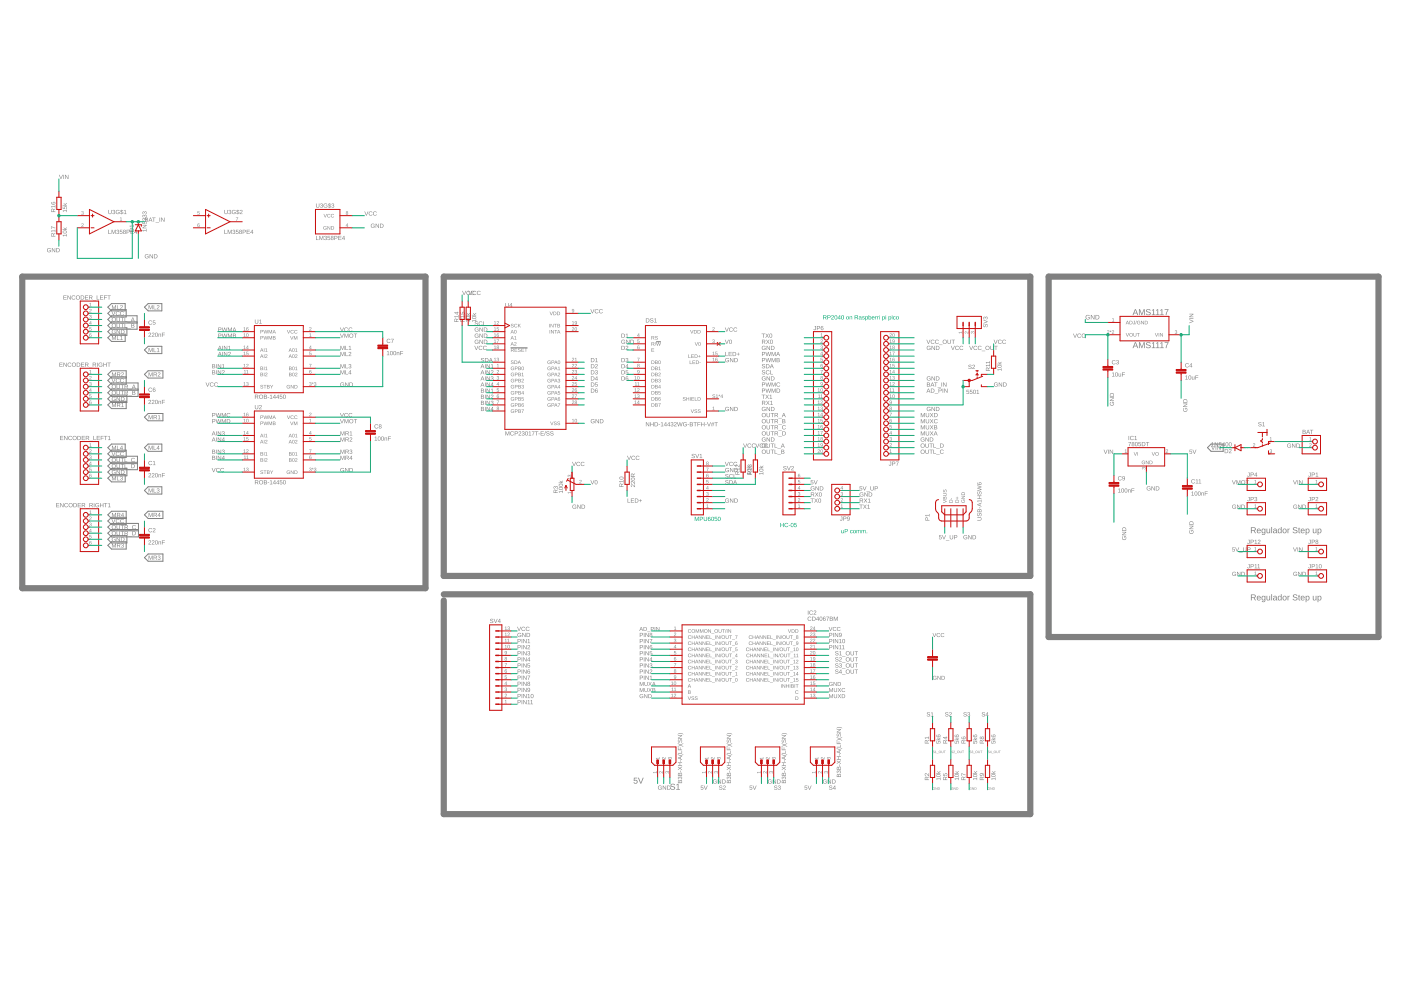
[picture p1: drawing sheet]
<svg xmlns="http://www.w3.org/2000/svg" width="297mm" height="210mm" viewBox="0 0 297 210" stroke-linecap="round" stroke-linejoin="round" font-family="sans-serif">
<g fill="#808080">
<path d="M277.6 92.8l.3-.1v.7h.2h-.5h.2v-.6z"/>
<path d="M277.7 94a.27 .27 0 0 1 .4 .2 .27 .27 0 0 1-.3 .3l-.1 .2h.4h-.5a.4 .4 0 0 0 .2-.6l-.2 .1z"/>
<path d="M249.2 70.1a.22 .22 0 0 1 .3 0 .22 .22 0 0 1-.1 .3 .2 .2 0 0 1 .2 .2 .2 .2 0 0 1-.3 .2l-.2-.2 .3 .1 .1-.2-.2-.1 .2-.2h-.4z"/>
<path d="M235.8 67.6l.3-.1v.6l.1 .1h-.4l.2-.1v-.6z"/>
<path d="M265.7 94a.27 .27 0 0 1 .4 .2 .27 .27 0 0 1-.3 .3l-.1 .2h.4h-.5a.4 .4 0 0 0 .3-.6l-.3 .1z"/>
<path d="M269.3 95.3a.22 .22 0 0 1 .3 0 .22 .22 0 0 1-.1 .4 .2 .2 0 0 1 .2 .2 .2 .2 0 0 1-.3 .1l-.2-.2 .3 .1 .1-.1-.2-.2 .2-.2-.4 .1z"/>
<path d="M269.2 92.8l.3-.1v.7h.2h-.5h.2v-.6z"/>
<path d="M278.9 101.9l.3-.1v.6l.2 .1h-.5l.2-.1v-.5z"/>
<path d="M278.9 107.1l.3-.2v.7l.2 .1h-.5l.2-.1v-.6z"/>
<path d="M266 107.1l.2-.2v.7l.2 .1h-.4l.1-.1v-.6z"/>
<path d="M266 101.9l.2-.1v.6l.2 .1h-.4l.1-.1v-.5z"/>
<path d="M19 64.3l.2-.1v.7l.2 .1h-.5l.2-.1v-.6z"/>
<path d="M19 65.5a.27 .27 0 0 1 .4 .2 .27 .27 0 0 1-.3 .4l-.1 .1 .4 .1-.5-.1a.4 .4 0 0 0 .3-.6l-.3 .1z"/>
<path d="M19 66.8a.22 .22 0 0 1 .3 0 .22 .22 0 0 1-.1 .4 .2 .2 0 0 1 .2 .2 .2 .2 0 0 1-.2 .2l-.3-.2h.4v-.1l-.2-.2 .2-.2-.4 .1z"/>
<path d="M19 69.4h.4l-.4 .1v.2a.25 .25 0 0 1 .4 .1 .25 .25 0 0 1-.2 .4 .25 .25 0 0 1-.3-.2l.3 .1a.2 .2 0 0 0 .1-.3 .2 .2 0 0 0-.4 0z"/>
<path d="M19 78.6l.2-.1v.6l.2 .1h-.5l.2-.1v-.6z"/>
<path d="M19 79.8a.27 .27 0 0 1 .4 .2 .27 .27 0 0 1-.3 .3l-.1 .1 .4 .1-.5-.1a.4 .4 0 0 0 .3-.6l-.3 .1z"/>
<path d="M19 81.1a.22 .22 0 0 1 .3 0 .22 .22 0 0 1-.1 .3 .2 .2 0 0 1 .2 .2 .2 .2 0 0 1-.2 .2l-.3-.2 .4 .1v-.2l-.2-.1 .2-.2h-.4z"/>
<path d="M19 83.6h.4l-.4 .1v.3a.25 .25 0 0 1 .4 .1 .25 .25 0 0 1-.2 .3 .25 .25 0 0 1-.3-.2l.3 .1a.2 .2 0 0 0 .1-.3 .2 .2 0 0 0-.4 0z"/>
<path d="M19 94.1l.2-.1v.7h.2h-.5h.2v-.6z"/>
<path d="M19 95.3a.27 .27 0 0 1 .4 .2 .27 .27 0 0 1-.3 .3l-.1 .2h.4h-.5a.4 .4 0 0 0 .3-.6l-.3 .1z"/>
<path d="M19 96.6a.22 .22 0 0 1 .3 0 .22 .22 0 0 1-.1 .4 .2 .2 0 0 1 .2 .2 .2 .2 0 0 1-.2 .1l-.3-.2 .4 .1v-.1l-.2-.2 .2-.2-.4 .1z"/>
<path d="M19 99.2h.4l-.4 .1v.2a.25 .25 0 0 1 .4 .1 .25 .25 0 0 1-.2 .4 .25 .25 0 0 1-.3-.2l.3 .1a.21 .21 0 0 0 .1-.4 .21 .21 0 0 0-.4 .1z"/>
<path d="M19 108.4l.2-.2v.7l.2 .1h-.5l.2-.1v-.6z"/>
<path d="M19 109.6a.27 .27 0 0 1 .4 .1 .27 .27 0 0 1-.3 .4l-.1 .1 .4 .1-.5-.1a.4 .4 0 0 0 .3-.6l-.3 .1z"/>
<path d="M19 110.9a.22 .22 0 0 1 .3 0 .22 .22 0 0 1-.1 .3 .2 .2 0 0 1 .2 .2 .2 .2 0 0 1-.2 .2l-.3-.2 .4 .1v-.2l-.2-.1 .2-.2h-.4z"/>
<path d="M19 113.4h.4l-.4 .1v.2a.25 .25 0 0 1 .4 .2 .25 .25 0 0 1-.2 .3 .25 .25 0 0 1-.3-.2l.3 .1a.2 .2 0 0 0 .1-.3 .2 .2 0 0 0-.4 0z"/>
<path d="M174 70.8l.3-.1v.6l.2 .1h-.5l.2-.1v-.5z"/>
<path d="M174 72a.27 .27 0 0 1 .5 .2 .27 .27 0 0 1-.3 .3l-.1 .1 .4 .1h-.5a.4 .4 0 0 0 .2-.7l-.2 .2z"/>
<path d="M174 73.3a.22 .22 0 0 1 .4 0 .22 .22 0 0 1-.1 .3 .2 .2 0 0 1 .2 .3 .2 .2 0 0 1-.3 .1l-.2-.2 .3 .1 .1-.1-.3-.2 .2-.2-.3 .1z"/>
<path d="M174 75.9h.4h-.3v.3a.25 .25 0 0 1 .3 .1 .25 .25 0 0 1-.1 .3 .25 .25 0 0 1-.3-.2l.2 .1a.2 .2 0 0 0 .1-.3 .2 .2 0 0 0-.3 .1z"/>
<path d="M174 78.5h.5l-.3 .7-.1-.1 .3-.6z"/>
<path d="M188.6 95.4l.3-.1v.7h.2h-.5h.2v-.6z"/>
<path d="M188.7 94a.27 .27 0 0 1 .4 .2 .27 .27 0 0 1-.3 .3l-.1 .2h.4h-.5a.4 .4 0 0 0 .2-.6l-.2 .1z"/>
<path d="M188.7 92.7a.22 .22 0 0 1 .3 0 .22 .22 0 0 1-.1 .4 .2 .2 0 0 1 .2 .2 .2 .2 0 0 1-.3 .2l-.2-.2h.4v-.1l-.2-.2 .2-.2-.4 .1z"/>
<path d="M188.6 90.1h.5l-.4 .1v.2a.25 .25 0 0 1 .4 .1 .25 .25 0 0 1-.2 .4 .25 .25 0 0 1-.3-.2l.2 .1a.2 .2 0 0 0 .1-.3 .2 .2 0 0 0-.3 0z"/>
<path d="M188.6 87.5h.5l-.3 .8v-.2l.2-.5z"/>
<path d="M142.9 133l.3-.2v.7l.2 .1h-.5l.2-.1v-.6z"/>
<path d="M143 134.2a.27 .27 0 0 1 .4 .2 .27 .27 0 0 1-.3 .3l-.1 .1 .4 .1-.5-.1a.4 .4 0 0 0 .2-.6l-.2 .1z"/>
<path d="M143 135.5a.22 .22 0 0 1 .3 0 .22 .22 0 0 1-.1 .3 .2 .2 0 0 1 .2 .2 .2 .2 0 0 1-.3 .2l-.2-.2 .3 .1 .1-.2-.3-.1 .3-.2h-.4z"/>
<path d="M142.9 138h.4l-.3 .1v.2a.25 .25 0 0 1 .4 .2 .25 .25 0 0 1-.2 .3 .25 .25 0 0 1-.3-.2l.2 .1a.2 .2 0 0 0 .1-.3 .2 .2 0 0 0-.3 0z"/>
<path d="M142.9 140.6h.5l-.3 .8-.1-.2 .3-.5z"/>
<path d="M168.7 146.5l.4-.1 .2 .1a.32 .32 0 0 0-.5 0 .32 .32 0 0 0 0 .5 .32 .32 0 0 0 .5-.1 .38 .38 0 0 1-.6 .1 .38 .38 0 0 1 0-.5z"/>
<path d="M65.6 74.6h.4l-.3 .1v.2a.25 .25 0 0 1 .3 .1 .25 .25 0 0 1-.1 .3 .25 .25 0 0 1-.4-.2l.3 .1a.2 .2 0 0 0 .1-.3 .2 .2 0 0 0-.3 .1z"/>
<path d="M65.6 77.2h.4l-.2 .7-.1-.1 .3-.6z"/>
<path d="M65.6 69.4a.27 .27 0 0 1 .4 .2 .27 .27 0 0 1-.3 .3v.2h.3h-.4a.4 .4 0 0 0 .2-.6l-.2 .1z"/>
<path d="M65.6 70.8l.3-.1v.6l.1 .1h-.4l.2-.1v-.5z"/>
<path d="M65.6 92.7h.4l-.3 .1v.2a.25 .25 0 0 1 .3 .1 .25 .25 0 0 1-.1 .4 .25 .25 0 0 1-.4-.2l.3 .1a.2 .2 0 0 0 .1-.3 .2 .2 0 0 0-.3 0z"/>
<path d="M65.6 95.3h.4l-.2 .7-.1-.1 .3-.5z"/>
<path d="M65.6 87.6a.27 .27 0 0 1 .4 .1 .27 .27 0 0 1-.3 .4v.1l.3 .1-.4-.1a.4 .4 0 0 0 .2-.6l-.2 .1z"/>
<path d="M65.6 88.9l.3-.1v.7l.1 .1h-.4l.2-.1v-.6z"/>
<path d="M139.1 160.7h.6l.1-.2v.5l-.1-.2h-.5v.2z"/>
<path d="M138.5 163.7h.7v-.2v.5v-.2h-.6v.1z"/>
<path d="M140.4 160.6h.2l.4 .3 .1-.4-.1 .5a.4 .4 0 0 0-.6-.2l.2 .2-.2-.1z"/>
<path d="M139.8 163.6l.3-.1 .4 .4v-.4v.5a.4 .4 0 0 0-.6-.3l.1 .3-.2-.2z"/>
<path d="M141.7 160.6l.2-.1 .1 .2a.2 .2 0 0 1 .3-.2 .2 .2 0 0 1 .1 .3l-.2 .2 .1-.3-.2-.1-.1 .2-.2-.2v.4l-.1-.1z"/>
<path d="M141.1 163.6l.2-.1 .2 .2a.2 .2 0 0 1 .2-.2 .2 .2 0 0 1 .1 .2l-.2 .3 .1-.4h-.1l-.2 .2-.2-.2 .1 .4-.2-.2z"/>
<path d="M149.4 160.7h.7l.1-.2v.5l-.1-.2h-.6l.1 .2z"/>
<path d="M148.9 163.7h.6l.1-.2v.5l-.1-.2h-.5v.1z"/>
<path d="M150.8 160.6h.2l.4 .3 .1-.4-.1 .5a.4 .4 0 0 0-.6-.2l.1 .2-.2-.1z"/>
<path d="M150.2 163.6l.2-.1 .4 .4 .1-.4-.1 .5a.4 .4 0 0 0-.6-.3l.1 .3-.1-.2z"/>
<path d="M152.1 160.6l.2-.1 .1 .2a.2 .2 0 0 1 .2-.2 .2 .2 0 0 1 .2 .3l-.2 .2 .1-.3-.2-.1-.1 .2-.2-.2v.4l-.2-.1z"/>
<path d="M151.5 163.6l.2-.1 .1 .2a.2 .2 0 0 1 .3-.2 .2 .2 0 0 1 .1 .2l-.2 .3 .1-.4h-.2l-.1 .2-.2-.2v.4l-.1-.2z"/>
<path d="M161.1 160.7h.7v-.2v.5v-.2h-.6v.2z"/>
<path d="M160.5 163.7h.7l.1-.2v.5l-.1-.2h-.6v.1z"/>
<path d="M162.4 160.6h.3l.4 .3v-.4v.5a.4 .4 0 0 0-.6-.2l.1 .2-.2-.1z"/>
<path d="M161.9 163.6l.2-.1 .4 .4 .1-.4-.1 .5a.4 .4 0 0 0-.6-.3l.1 .3-.2-.2z"/>
<path d="M163.7 160.6l.2-.1 .1 .2a.2 .2 0 0 1 .3-.2 .2 .2 0 0 1 .1 .3l-.2 .2 .1-.3-.1-.1-.2 .2-.2-.2 .1 .4-.2-.1z"/>
<path d="M163.2 163.6l.2-.1 .1 .2a.2 .2 0 0 1 .2-.2 .2 .2 0 0 1 .2 .2l-.2 .3 .1-.4h-.2l-.2 .2-.1-.2v.4l-.2-.2z"/>
<path d="M172.8 160.7h.6l.1-.2v.5l-.1-.2h-.6l.1 .2z"/>
<path d="M172.2 163.7h.6l.1-.2v.5l-.1-.2h-.5v.1z"/>
<path d="M174.1 160.6h.2l.4 .3 .1-.4-.1 .5a.4 .4 0 0 0-.6-.2l.1 .2-.2-.1z"/>
<path d="M173.5 163.6l.3-.1 .3 .4 .1-.4v.5a.4 .4 0 0 0-.7-.3l.2 .3-.2-.2z"/>
<path d="M175.4 160.6l.2-.1 .1 .2a.2 .2 0 0 1 .2-.2 .2 .2 0 0 1 .2 .3l-.2 .2 .1-.3-.2-.1-.1 .2-.2-.2v.4l-.2-.1z"/>
<path d="M174.8 163.6l.2-.1 .1 .2a.2 .2 0 0 1 .3-.2 .2 .2 0 0 1 .1 .2l-.2 .3 .1-.4h-.1l-.2 .2-.2-.2 .1 .4-.2-.2z"/>
<path d="M178.3 107.1l.2-.2v.7l.2 .1h-.4l.2-.1v-.6z"/>
<path d="M178.3 105.7a.27 .27 0 0 1 .4 .2 .27 .27 0 0 1-.3 .3l-.1 .1 .4 .1-.5-.1a.4 .4 0 0 0 .3-.6l-.3 .1z"/>
<path d="M178.3 104.4a.22 .22 0 0 1 .4 0 .22 .22 0 0 1-.1 .3 .2 .2 0 0 1 .1 .3 .2 .2 0 0 1-.2 .1l-.3-.2 .4 .1v-.2l-.2-.1 .2-.2h-.4z"/>
<path d="M238.5 95.4l.3-.1v.7h.1h-.4h.2v-.6z"/>
<path d="M242.2 99.1h.2l.1 .1a.2 .2 0 0 1 .2-.2 .2 .2 0 0 1 .2 .3l-.2 .2 .1-.3-.2-.1-.2 .3-.1-.2v.3l-.2-.1z"/>
<path d="M247.2 95.3a.27 .27 0 0 1 .5 .2 .27 .27 0 0 1-.3 .3l-.1 .2h.4h-.5a.4 .4 0 0 0 .2-.6l-.2 .1z"/>
<path d="M149.8 107.1l.3-.2v.7l.1 .1h-.4l.2-.1v-.6z"/>
<path d="M149.8 105.7a.27 .27 0 0 1 .4 .2 .27 .27 0 0 1-.3 .3l-.1 .1 .4 .1-.5-.1a.4 .4 0 0 0 .3-.6l-.3 .1z"/>
<path d="M149.8 104.4a.22 .22 0 0 1 .4 0 .22 .22 0 0 1-.1 .3 .2 .2 0 0 1 .1 .3 .2 .2 0 0 1-.2 .1l-.3-.2 .4 .1v-.2l-.2-.1 .2-.2h-.4z"/>
<path d="M149.8 101.8h.4h-.3l-.1 .3a.25 .25 0 0 1 .4 .1 .25 .25 0 0 1-.1 .3 .25 .25 0 0 1-.4-.2l.3 .1a.2 .2 0 0 0 .1-.3 .2 .2 0 0 0-.3 .1z"/>
<path d="M149.7 99.2h.5l-.2 .7-.1-.1 .2-.5z"/>
<path d="M169.2 107.1l.3-.2v.7l.2 .1h-.5l.2-.1v-.6z"/>
<path d="M169.2 105.7a.27 .27 0 0 1 .5 .2 .27 .27 0 0 1-.3 .3l-.1 .1 .4 .1-.5-.1a.4 .4 0 0 0 .2-.6l-.2 .1z"/>
<path d="M169.2 104.4a.22 .22 0 0 1 .4 0 .22 .22 0 0 1-.1 .3 .2 .2 0 0 1 .2 .3 .2 .2 0 0 1-.3 .1l-.2-.2 .3 .1 .1-.2-.3-.1 .2-.2h-.3z"/>
<path d="M169.2 101.8h.4h-.3v.3a.25 .25 0 0 1 .3 .1 .25 .25 0 0 1-.1 .3 .25 .25 0 0 1-.3-.2l.2 .1a.2 .2 0 0 0 .1-.3 .2 .2 0 0 0-.3 .1z"/>
<path d="M105.4 77.3l.2-.1v.6l.2 .1h-.5l.2-.1v-.5z"/>
<path d="M105.4 78.5a.27 .27 0 0 1 .4 .2 .27 .27 0 0 1-.3 .3l-.1 .1 .4 .1-.5-.1a.4 .4 0 0 0 .3-.6l-.3 .1z"/>
<path d="M105.4 79.8a.22 .22 0 0 1 .3 0 .22 .22 0 0 1-.1 .3 .2 .2 0 0 1 .2 .3 .2 .2 0 0 1-.2 .1l-.3-.2 .4 .1v-.2l-.2-.1 .2-.2h-.4z"/>
<path d="M105.4 82.3h.4l-.4 .1v.3a.25 .25 0 0 1 .4 .1 .25 .25 0 0 1-.2 .3 .25 .25 0 0 1-.3-.2l.3 .1a.2 .2 0 0 0 .1-.3 .2 .2 0 0 0-.4 0z"/>
<path d="M105.3 84.9h.5l-.2 .8-.1-.2 .2-.5z"/>
<path d="M263 94.8l.1 .2zM263.1 94.9h.2l-.1 .2zM263.1 95a.05 .05 0 0 0 .1 0 .05 .05 0 0 0-.1 0zM263.3 94.9v.1zM263.4 94.9l.1 .1zM263.5 94.9l.1 .1zM263.6 94.9a.1 .1 0 0 1 .2 0 .1 .1 0 0 1-.2 0zM263.7 94.9a.07 .07 0 0 0 .1 0 .07 .07 0 0 0-.1 0zM263.9 94.9v.1zM264 94.9l.1-.1v.2zM264 95a.05 .05 0 0 0 .1 0 .05 .05 0 0 0-.1 0zM264.1 94.9l.1 .1zM264.3 94.9v.1zM264.4 94.9l.2 .1z"/>
<path d="M260.4 94.8l.1 .2zM260.6 94.9h.1l-.1 .2zM260.6 95a.05 .05 0 0 0 .1 0 .05 .05 0 0 0-.1 0zM260.7 94.9v.1zM260.8 94.9l.1 .1zM260.9 94.9l.1 .1zM261 94.9a.1 .1 0 0 1 .2 0 .1 .1 0 0 1-.2 0zM261.1 94.9a.07 .07 0 0 0 .1 0 .07 .07 0 0 0-.1 0zM261.3 94.9v.1zM261.4 94.9l.1-.1v.2zM261.4 95a.05 .05 0 0 0 .1 0 .05 .05 0 0 0-.1 0zM261.5 94.9l.1 .1zM261.7 94.9v.1zM261.9 94.8l.1 .2h-.2z"/>
<path d="M240.6 65.6h.2l.5 1.2h-.1l-.2-.4h-.6l-.1 .4h-.2zM240.7 65.7l-.2 .6h.5zM241.5 65.6h.2l.4 1 .4-1h.2v1.2h-.2l.1-1.1-.4 1.1h-.2l-.4-1.1v1.1h-.1zM243.1 65.6h.6l.2 .2-.1 .1a.29 .29 0 0 0-.4-.3 .29 .29 0 0 0-.2 .4 .53 .53 0 0 1 .6 .2 .53 .53 0 0 1 0 .5l-.1 .1a.57 .57 0 0 1-.8-.3h.2a.33 .33 0 0 0 .4 .2 .33 .33 0 0 0 .2-.4l-.5-.1a.31 .31 0 0 1-.2-.3 .31 .31 0 0 1 .1-.3zM244.2 65.8l.5-.2v1.1h.3v.1h-.8v-.1h.3v-1l-.3 .2zM245.1 65.8l.5-.2v1.1h.3v.1h-.8v-.1h.3v-1l-.3 .2zM246 65.8l.4-.2v1.1h.3v.1h-.7v-.1h.3v-1l-.3 .2zM246.9 65.6h.8l-.4 1.2h-.1v-.3l.4-.8h-.7z"/>
<path d="M235.8 79.1l.3-.1v.7l.2 .1h-.5l.2-.1v-.6zM236.5 79.1l.1-.1a.42 .42 0 0 1 .4 .4 .42 .42 0 0 1-.4 .4l-.2-.2zM236.6 79.1a.38 .38 0 0 0-.1 .4 .38 .38 0 0 0 .3 .2 .38 .38 0 0 0 .1-.4 .38 .38 0 0 0-.3-.2zM237.2 79.2l.2 .6 .3-.6v.6l-.1-.1a.22 .22 0 0 1-.3 .1 .22 .22 0 0 1-.1-.2zM237.9 79h.6l-.5 .1v.3h.5l-.5 .1v.3h-.1z"/>
<path d="M251.3 79.8l.3-.2v.8l.3 .1h-.6l.2-.1v-.7zM252 79.7l.1-.1a.42 .42 0 0 1 .5 .4 .42 .42 0 0 1-.5 .5l-.1-.3zM252.2 79.7a.38 .38 0 0 0-.2 .4 .38 .38 0 0 0 .4 .3 .38 .38 0 0 0 .1-.4 .38 .38 0 0 0-.3-.3zM252.7 79.8l.3 .6 .2-.6v.7l-.1-.1a.22 .22 0 0 1-.2 .1 .22 .22 0 0 1-.2-.2zM253.4 79.6h.7l-.6 .1v.3h.5l-.5 .1v.4h-.1z"/>
<path d="M256.9 93.9l.3-.1v.8l.2 .1h-.6l.3-.1v-.7zM257.5 93.8h.2l.5 .7 .1-.7v.9h-.2l-.5-.8-.1 .8zM258.5 93.8h.5l-.4 .1v.3a.3 .3 0 0 1 .4 .1 .3 .3 0 0 1-.2 .4 .3 .3 0 0 1-.4-.2l.3 .1a.23 .23 0 0 0 .1-.4 .23 .23 0 0 0-.4 0zM259.5 93.8h.1v.6h.1l-.1 .3-.1-.2h-.4zM259.5 93.9l-.3 .5h.3zM259.9 93.9l.1-.1a.42 .42 0 0 1 .4 .4 .42 .42 0 0 1-.4 .4l-.2-.2zM260 93.9a.38 .38 0 0 0-.1 .4 .38 .38 0 0 0 .3 .3 .38 .38 0 0 0 .1-.4 .38 .38 0 0 0-.3-.3zM260.6 93.9l.1-.1a.42 .42 0 0 1 .4 .4 .42 .42 0 0 1-.4 .4l-.2-.2zM260.7 93.9a.38 .38 0 0 0-.1 .4 .38 .38 0 0 0 .3 .3 .38 .38 0 0 0 .2-.4 .38 .38 0 0 0-.4-.3z"/>
<path d="M31.6 70.6a.32 .32 0 0 1 .4 .2 .32 .32 0 0 1-.3 .4l-.1 .1 .4 .1h-.5l.4-.6-.1-.2-.3 .2zM32.3 70.6a.32 .32 0 0 1 .4 .2 .32 .32 0 0 1-.3 .4l-.1 .1 .5 .1h-.6l.4-.6-.1-.2-.3 .2zM32.9 70.6h.1a.42 .42 0 0 1 .5 .4 .42 .42 0 0 1-.5 .4l-.1-.2zM33.1 70.6a.38 .38 0 0 0-.2 .4 .38 .38 0 0 0 .4 .3 .38 .38 0 0 0 .1-.4 .38 .38 0 0 0-.3-.3zM33.6 70.7l.1 .2a.22 .22 0 0 1 .3-.2 .22 .22 0 0 1 .1 .3v.4l-.2-.6-.3 .6zM34.3 70.5h.7l-.5 .1v.4h.4l-.4 .1v.3h-.2z"/>
<path d="M31.6 84.8a.32 .32 0 0 1 .4 .2 .32 .32 0 0 1-.3 .4l-.1 .2 .4 .1h-.5l.4-.7-.1-.1-.3 .1zM32.3 84.8a.32 .32 0 0 1 .4 .2 .32 .32 0 0 1-.3 .4l-.1 .2 .5 .1h-.6l.4-.7-.1-.1-.3 .1zM32.9 84.9l.1-.1a.42 .42 0 0 1 .5 .4 .42 .42 0 0 1-.5 .4l-.1-.2zM33.1 84.9a.38 .38 0 0 0-.2 .4 .38 .38 0 0 0 .4 .3 .38 .38 0 0 0 .1-.4 .38 .38 0 0 0-.3-.3zM33.6 85l.1 .1a.22 .22 0 0 1 .3-.1 .22 .22 0 0 1 .1 .2v.5l-.2-.6-.3 .6zM34.3 84.8h.7l-.5 .1v.3h.4l-.4 .1v.4h-.2z"/>
<path d="M31.6 100.4a.32 .32 0 0 1 .4 .2 .32 .32 0 0 1-.3 .4l-.1 .1 .4 .1h-.5l.4-.6-.1-.2-.3 .1zM32.3 100.4a.32 .32 0 0 1 .4 .2 .32 .32 0 0 1-.3 .4l-.1 .1 .5 .1h-.6l.4-.6-.1-.2-.3 .1zM32.9 100.4l.1-.1a.42 .42 0 0 1 .5 .5 .42 .42 0 0 1-.5 .4l-.1-.2zM33.1 100.4a.38 .38 0 0 0-.2 .4 .38 .38 0 0 0 .4 .3 .38 .38 0 0 0 .1-.4 .38 .38 0 0 0-.3-.3zM33.6 100.5l.1 .1a.22 .22 0 0 1 .3-.1 .22 .22 0 0 1 .1 .3v.4l-.2-.6-.3 .6zM34.3 100.3h.7l-.5 .1v.4h.4h-.4v.4h-.2z"/>
<path d="M31.6 114.6a.32 .32 0 0 1 .4 .2 .32 .32 0 0 1-.3 .4l-.1 .2h.4h-.5l.4-.6-.1-.1-.3 .1zM32.3 114.6a.32 .32 0 0 1 .4 .2 .32 .32 0 0 1-.3 .4l-.1 .2h.5h-.6l.4-.6-.1-.1-.3 .1zM32.9 114.7l.1-.1a.42 .42 0 0 1 .5 .4 .42 .42 0 0 1-.5 .4l-.1-.2zM33.1 114.7a.38 .38 0 0 0-.2 .4 .38 .38 0 0 0 .4 .2 .38 .38 0 0 0 .1-.3 .38 .38 0 0 0-.3-.3zM33.6 114.8l.1 .1a.22 .22 0 0 1 .3-.1 .22 .22 0 0 1 .1 .2v.4l-.2-.6-.3 .6zM34.3 114.6h.7l-.5 .1v.3h.4l-.4 .1v.3h-.2z"/>
<path d="M82 74.6l.4-.2v.8l.2 .1h-.6l.2-.1v-.7zM82.7 74.5l.1-.1a.42 .42 0 0 1 .5 .5 .42 .42 0 0 1-.5 .4l-.1-.2zM82.9 74.5a.38 .38 0 0 0-.1 .4 .38 .38 0 0 0 .3 .3 .38 .38 0 0 0 .1-.4 .38 .38 0 0 0-.3-.3zM83.5 74.5v-.1a.42 .42 0 0 1 .5 .5 .42 .42 0 0 1-.4 .4l-.2-.2zM83.6 74.5a.38 .38 0 0 0-.1 .4 .38 .38 0 0 0 .3 .3 .38 .38 0 0 0 .1-.4 .38 .38 0 0 0-.3-.3zM84.1 74.6l.1 .1a.22 .22 0 0 1 .3-.1 .22 .22 0 0 1 .2 .3v.4l-.3-.6-.3 .6zM84.8 74.4h.7l-.5 .1v.4h.5h-.5v.4h-.2z"/>
<path d="M79.5 92.7l.3-.1v.7l.2 .1h-.6l.2-.1v-.6zM80.2 92.7l.1-.1a.42 .42 0 0 1 .4 .4 .42 .42 0 0 1-.4 .4l-.2-.2zM80.3 92.7a.38 .38 0 0 0-.1 .4 .38 .38 0 0 0 .3 .2 .38 .38 0 0 0 .1-.4 .38 .38 0 0 0-.3-.2zM80.9 92.7l.1-.1a.42 .42 0 0 1 .4 .4 .42 .42 0 0 1-.4 .4l-.2-.2zM81 92.7a.38 .38 0 0 0-.1 .4 .38 .38 0 0 0 .3 .2 .38 .38 0 0 0 .1-.4 .38 .38 0 0 0-.3-.2zM81.5 92.8l.1 .1a.22 .22 0 0 1 .3-.1 .22 .22 0 0 1 .2 .2v.4l-.3-.6-.3 .6zM82.3 92.6h.6l-.5 .1v.3h.5l-.5 .1v.3h-.1z"/>
<path d="M171.3 130.9l.5-.1 .2 .2h-.1a.33 .33 0 0 0-.5 0 .33 .33 0 0 0 .1 .5 .33 .33 0 0 0 .4-.1 .36 .36 0 0 1-.4 .2 .36 .36 0 0 1-.3-.4zM172.2 130.8h.3a.44 .44 0 0 1 .4 .4 .44 .44 0 0 1-.4 .4h-.3zM172.3 130.8v.7a.37 .37 0 0 0 .5-.3 .37 .37 0 0 0-.5-.4zM173.4 130.8h.1v.5h.2l-.2 .3-.1-.2h-.4zM173.4 130.9l-.3 .4h.3zM173.8 130.9l.1-.1a.42 .42 0 0 1 .5 .4 .42 .42 0 0 1-.5 .4l-.1-.2zM174 130.9a.38 .38 0 0 0-.2 .3 .38 .38 0 0 0 .3 .3 .38 .38 0 0 0 .2-.4 .38 .38 0 0 0-.3-.2zM174.6 130.9l.2-.2 .2 .2h-.3l-.1 .3a.3 .3 0 0 1 .5 0 .3 .3 0 0 1-.2 .5 .3 .3 0 0 1-.4-.3zM174.6 131.3a.19 .19 0 0 0 .3 0 .19 .19 0 0 0-.3 0zM175.2 130.8h.6l-.3 .8-.1-.1 .2-.7zM175.9 130.8h.6l-.1 .4 .2 .1-.1 .3h-.6zM176 130.8v.3l.4-.1v-.1zM176 131.2v.3l.5-.1-.1-.1zM176.8 130.8h.1l.3 .7 .3-.7h.1v.8l-.1-.7-.3 .7-.3-.7-.1 .7z"/>
<path d="M54 83.7h.5a.25 .25 0 0 1 .3 .2 .25 .25 0 0 1-.2 .3l.2 .4-.4-.4h-.2v.4h-.2zM54.2 83.8v.3h.3a.16 .16 0 0 0 .1-.2 .16 .16 0 0 0-.2-.1zM54.9 84.1a.45 .45 0 0 1 .9 0 .45 .45 0 0 1-.9 0zM55 84.1a.35 .35 0 0 0 .7 0 .35 .35 0 0 0-.7 0zM56 83.7l.5 .1-.1 .3 .2 .1-.1 .3-.5 .1zM56.1 83.8v.3l.3-.1v-.2zM56.1 84.2v.3l.4-.1v-.2zM56.8 84.2l.3 .1zM57.2 83.8l.3-.1v.8l.3 .1h-.6l.2-.1v-.7zM58.3 83.7h.1v.6h.1l-.1 .3-.1-.2h-.4zM58.3 83.8l-.3 .5h.3zM59 83.7h.1v.6h.1l-.1 .3-.1-.2h-.4zM59 83.8l-.3 .5h.3zM59.3 83.7h.5l-.4 .1v.3a.3 .3 0 0 1 .5 .1 .3 .3 0 0 1-.2 .4 .3 .3 0 0 1-.4-.2l.3 .1a.23 .23 0 0 0 .1-.4 .23 .23 0 0 0-.4 .1zM60.1 83.8l.1-.1a.42 .42 0 0 1 .4 .4 .42 .42 0 0 1-.4 .4l-.2-.2zM60.2 83.8a.38 .38 0 0 0-.1 .4 .38 .38 0 0 0 .3 .3 .38 .38 0 0 0 .1-.4 .38 .38 0 0 0-.3-.3z"/>
<path d="M54 101.8h.5a.25 .25 0 0 1 .3 .2 .25 .25 0 0 1-.2 .3l.2 .4-.4-.4h-.2v.4h-.2zM54.2 101.9v.3h.3a.16 .16 0 0 0 .1-.1 .16 .16 0 0 0-.2-.2zM54.9 102.3a.45 .45 0 0 1 .9 0 .45 .45 0 0 1-.9 0zM55 102.2a.35 .35 0 0 0 .7 0 .35 .35 0 0 0-.7 0zM56 101.8l.5 .1-.1 .3 .2 .2-.1 .2-.5 .1zM56.1 101.9v.3l.3-.1v-.2zM56.1 102.3v.3l.4-.1v-.2zM56.8 102.3l.3 .1zM57.2 102l.3-.2v.8l.3 .1h-.6l.2-.1v-.7zM58.3 101.8h.1v.6h.1l-.1 .3-.1-.2h-.4zM58.3 101.9l-.3 .5h.3zM59 101.8h.1v.6h.1l-.1 .3-.1-.2h-.4zM59 101.9l-.3 .5h.3zM59.3 101.8h.5l-.4 .1v.3a.3 .3 0 0 1 .5 .1 .3 .3 0 0 1-.2 .4 .3 .3 0 0 1-.4-.2l.3 .1a.23 .23 0 0 0 .1-.4 .23 .23 0 0 0-.4 .1zM60.1 101.9l.1-.1a.42 .42 0 0 1 .4 .5 .42 .42 0 0 1-.4 .4l-.2-.3zM60.2 101.9a.38 .38 0 0 0-.1 .4 .38 .38 0 0 0 .3 .3 .38 .38 0 0 0 .1-.4 .38 .38 0 0 0-.3-.3z"/>
<path d="M143.8 165.5l.3 .1 .4-.2 .1 .6h-.9zM143.9 165.6l-.1 .3h.3v-.3zM144.2 165.5v.4h.3v-.4zM143.8 164.7h.2l.2 .2a.24 .24 0 0 1 .2-.3 .24 .24 0 0 1 .2 .3l-.2 .4 .1-.4a.16 .16 0 0 0-.1-.1 .16 .16 0 0 0-.2 .2h-.1a.17 .17 0 0 0-.1-.2 .17 .17 0 0 0-.2 .1 .17 .17 0 0 0 .2 .2v.1l-.3-.1zM143.8 163.9l.3 .1 .4-.2 .1 .7h-.9zM143.9 164l-.1 .4h.3v-.4zM144.2 164v.4h.3v-.4zM144.2 163.4l.1 .3zM143.7 162.5l.5 .3 .4-.3-.4 .4 .4 .4-.4-.3-.5 .3 .4-.4zM143.7 161.7h.9v.1h-.4v.5h.4v.1h-.9v-.1h.4v-.5h-.4zM144.2 161.2l.1 .3zM143.7 160.6l.9-.3-.2 .2v.4l.2 .2-.9-.3zM143.8 160.7l.5 .2v-.4zM143.7 159.9a.89 .89 0 0 0 1.2 0 .69 .69 0 0 1-1.2 0zM143.7 159.6h.8l.1-.4v.6h-.9zM143.7 158.4l.1 .5h.4l.1-.4v.4h.3v.2h-.9zM143.7 158.3a.77 .77 0 0 1 1.2 .1 .89 .89 0 0 0-1.2 0zM143.7 157.5a.89 .89 0 0 0 1.2 0 .69 .69 0 0 1-1.2 0zM143.8 156.8l.1 .1-.1 .3a.31 .31 0 0 0 .4-.1 .31 .31 0 0 0 0-.3h.1a.36 .36 0 0 1 .4 .2 .36 .36 0 0 1-.2 .4l-.1 .1 .1-.2a.22 .22 0 0 0 .1-.3 .22 .22 0 0 0-.3-.1 .3 .3 0 0 1-.2 .4 .3 .3 0 0 1-.4-.2zM143.7 155.9h.9v.1l-.7 .5 .7 .1h-.9v-.1l.8-.5zM143.7 155.7a.77 .77 0 0 1 1.2 .1 .89 .89 0 0 0-1.2 0z"/>
<path d="M154.2 165.5l.3 .1 .3-.2 .2 .6h-.9zM154.2 165.6v.3h.3l-.1-.3zM154.6 165.5v.4h.3l-.1-.4zM154.1 164.7h.3l.1 .2a.24 .24 0 0 1 .3-.3 .24 .24 0 0 1 .2 .3l-.3 .4 .2-.4a.16 .16 0 0 0-.2-.1 .16 .16 0 0 0-.1 .2h-.1a.17 .17 0 0 0-.1-.2 .17 .17 0 0 0-.2 .1 .17 .17 0 0 0 .1 .2v.1l-.2-.1zM154.2 163.9l.3 .1 .3-.2 .2 .7h-.9zM154.2 164v.4h.3l-.1-.4zM154.6 164v.4h.3l-.1-.4zM154.6 163.4l.1 .3zM154.1 162.5l.4 .3 .5-.3-.4 .4 .4 .4-.5-.3-.4 .3 .3-.4zM154.1 161.7h.9v.1h-.4v.5h.4v.1h-.9v-.1h.4v-.5h-.4zM154.6 161.2l.1 .3zM154.1 160.6l.9-.3-.3 .2v.4l.3 .2-.9-.3zM154.2 160.7l.4 .2v-.4zM154.1 159.9a.89 .89 0 0 0 1.1 0 .69 .69 0 0 1-1.1 0zM154.1 159.6h.8l.1-.4v.6h-.9zM154.1 158.4l.1 .5h.3l.1-.4v.4h.4v.2h-.9zM154.1 158.3a.77 .77 0 0 1 1.1 .1 .89 .89 0 0 0-1.1 0zM154.1 157.5a.89 .89 0 0 0 1.1 0 .69 .69 0 0 1-1.1 0zM154.2 156.8l.1 .1-.1 .3a.31 .31 0 0 0 .3-.1 .31 .31 0 0 0 .1-.3 .36 .36 0 0 1 .4 .2 .36 .36 0 0 1-.1 .4l-.1 .1 .1-.2a.22 .22 0 0 0 0-.3 .22 .22 0 0 0-.3-.1 .3 .3 0 0 1-.1 .4 .3 .3 0 0 1-.4-.2zM154.1 155.9h.9v.1l-.8 .5 .8 .1h-.9v-.1l.7-.5zM154.1 155.7a.77 .77 0 0 1 1.1 .1 .89 .89 0 0 0-1.1 0z"/>
<path d="M165.8 165.5l.4 .1 .3-.2 .1 .6h-.8zM165.9 165.6l-.1 .3h.3v-.3zM166.3 165.5l-.1 .4h.3v-.4zM165.8 164.7h.2l.2 .2a.24 .24 0 0 1 .3-.3 .24 .24 0 0 1 .1 .3l-.2 .4 .1-.4a.16 .16 0 0 0-.1-.1 .16 .16 0 0 0-.2 .2h-.1a.17 .17 0 0 0 0-.2 .17 .17 0 0 0-.3 .1 .17 .17 0 0 0 .2 .2v.1l-.2-.1zM165.8 163.9l.4 .1 .3-.2 .1 .7h-.8zM165.9 164l-.1 .4h.3v-.4zM166.3 164l-.1 .4h.3v-.4zM166.2 163.4l.1 .3zM165.8 162.5l.4 .3 .4-.3-.4 .4 .4 .4-.4-.3-.4 .3 .3-.4zM165.8 161.7h.8v.1h-.4v.5h.4v.1h-.8v-.1h.3v-.5h-.3zM166.2 161.2l.1 .3zM165.8 160.6l.8-.3-.2 .2v.4l.2 .2-.8-.3zM165.8 160.7l.5 .2v-.4zM165.7 159.9a.89 .89 0 0 0 1.2 0 .69 .69 0 0 1-1.2 0zM165.8 159.6h.7l.1-.4v.6h-.8zM165.8 158.4l.1 .5h.3l.1-.4v.4h.3v.2h-.8zM165.7 158.3a.77 .77 0 0 1 1.2 .1 .89 .89 0 0 0-1.2 0zM165.7 157.5a.89 .89 0 0 0 1.2 0 .69 .69 0 0 1-1.2 0zM165.8 156.8l.2 .1-.2 .3a.31 .31 0 0 0 .4-.1 .31 .31 0 0 0 0-.3h.1a.36 .36 0 0 1 .4 .2 .36 .36 0 0 1-.2 .4l-.1 .1 .1-.2a.22 .22 0 0 0 .1-.3 .22 .22 0 0 0-.3-.1 .3 .3 0 0 1-.2 .4 .3 .3 0 0 1-.4-.2zM165.8 155.9h.8v.1l-.7 .5 .7 .1h-.8v-.1l.7-.5zM165.7 155.7a.77 .77 0 0 1 1.2 .1 .89 .89 0 0 0-1.2 0z"/>
<path d="M177.5 164.2l.3 .1 .3-.2 .2 .6h-.9zM177.5 164.3v.3h.3l-.1-.3zM177.9 164.2v.4h.3v-.4zM177.5 163.4h.2l.1 .2a.24 .24 0 0 1 .3-.3 .24 .24 0 0 1 .2 .3l-.2 .4 .1-.4a.16 .16 0 0 0-.2-.1 .16 .16 0 0 0-.1 .2h-.1a.17 .17 0 0 0-.1-.2 .17 .17 0 0 0-.2 .1 .17 .17 0 0 0 .1 .2v.1l-.2-.1zM177.5 162.6l.3 .1 .3-.2 .2 .7h-.9zM177.5 162.7v.4h.3l-.1-.4zM177.9 162.7v.4h.3v-.4zM177.9 162.1l.1 .3zM177.4 161.2l.4 .3 .5-.3-.4 .4 .4 .4-.5-.3-.4 .3 .4-.4zM177.4 160.4h.9v.1h-.4v.5h.4v.1h-.9v-.1h.4v-.5h-.4zM177.9 159.9l.1 .3zM177.4 159.3l.9-.3-.3 .2v.4l.3 .2-.9-.3zM177.5 159.4l.4 .2v-.3zM177.4 158.6a.89 .89 0 0 0 1.1 0 .69 .69 0 0 1-1.1 0zM177.4 158.3h.8l.1-.4v.6h-.9zM177.4 157.1l.1 .5h.3l.1-.4v.4h.4v.2h-.9zM177.4 157a.77 .77 0 0 1 1.1 .1 .89 .89 0 0 0-1.1 0zM177.4 156.3a.89 .89 0 0 0 1.1 0 .69 .69 0 0 1-1.1 0zM177.5 155.5l.1 .1-.1 .3a.31 .31 0 0 0 .3-.1 .31 .31 0 0 0 .1-.3h.1a.36 .36 0 0 1 .3 .2 .36 .36 0 0 1-.1 .4l-.1 .1 .1-.2a.22 .22 0 0 0 0-.3 .22 .22 0 0 0-.2-.1 .3 .3 0 0 1-.2 .5 .3 .3 0 0 1-.4-.3zM177.4 154.6h.9v.1l-.8 .5 .8 .1h-.9v-.1l.8-.5zM177.4 154.4a.77 .77 0 0 1 1.1 .1 .89 .89 0 0 0-1.1 0z"/>
<path d="M239.2 93.7h.6l-.3 .9-.1-.2 .3-.6zM240 93.8a.25 .25 0 0 1 .4-.1 .25 .25 0 0 1-.1 .4 .25 .25 0 0 1 .1 .4 .25 .25 0 0 1-.4 0 .25 .25 0 0 1 .1-.4l-.1-.1zM240.1 93.9a.16 .16 0 0 0 .3 0 .16 .16 0 0 0-.3 0zM240 94.4a.2 .2 0 0 0 .4 0 .2 .2 0 0 0-.4 0zM240.7 93.8l.1-.1a.42 .42 0 0 1 .4 .5 .42 .42 0 0 1-.4 .4l-.2-.2zM240.8 93.8a.38 .38 0 0 0-.1 .4 .38 .38 0 0 0 .3 .3 .38 .38 0 0 0 .2-.4 .38 .38 0 0 0-.4-.3zM241.4 93.7h.5l-.4 .1v.3a.3 .3 0 0 1 .4 .1 .3 .3 0 0 1-.2 .4 .3 .3 0 0 1-.4-.2l.3 .1a.23 .23 0 0 0 .1-.4 .23 .23 0 0 0-.3 .1zM242.1 93.7h.3a.44 .44 0 0 1 .4 .4 .44 .44 0 0 1-.4 .5h-.3zM242.2 93.8v.7a.37 .37 0 0 0 .5-.3 .37 .37 0 0 0-.5-.4zM242.9 93.7h.8l-.3 .1v.8h-.2v-.8z"/>
<path d="M237.1 103.7l.3-.1v.7l.2 .1h-.5l.2-.1v-.6zM237.8 103.7l.1-.1a.42 .42 0 0 1 .4 .4 .42 .42 0 0 1-.4 .4l-.2-.2zM237.9 103.7a.38 .38 0 0 0-.1 .4 .38 .38 0 0 0 .3 .2 .38 .38 0 0 0 .1-.4 .38 .38 0 0 0-.3-.2zM238.5 103.7l.1-.1a.42 .42 0 0 1 .4 .4 .42 .42 0 0 1-.4 .4l-.2-.2zM238.6 103.7a.38 .38 0 0 0-.1 .4 .38 .38 0 0 0 .3 .2 .38 .38 0 0 0 .1-.4 .38 .38 0 0 0-.3-.2zM239.2 103.8l.1 .1a.22 .22 0 0 1 .2-.1 .22 .22 0 0 1 .2 .2v.4l-.2-.6-.3 .6zM239.9 103.6h.6l-.5 .1v.3h.5l-.5 .1v.3h-.1z"/>
<path d="M252.6 104.4l.3-.2v.8l.2 .1h-.5l.2-.1v-.7zM253.3 104.3l.1-.1a.42 .42 0 0 1 .5 .4 .42 .42 0 0 1-.5 .5l-.1-.3zM253.5 104.3a.38 .38 0 0 0-.2 .4 .38 .38 0 0 0 .3 .3 .38 .38 0 0 0 .2-.4 .38 .38 0 0 0-.3-.3zM254 104.3l.1-.1a.42 .42 0 0 1 .5 .4 .42 .42 0 0 1-.5 .5l-.1-.3zM254.2 104.3a.38 .38 0 0 0-.2 .4 .38 .38 0 0 0 .4 .3 .38 .38 0 0 0 .1-.4 .38 .38 0 0 0-.3-.3zM254.7 104.4l.1 .1a.22 .22 0 0 1 .3-.1 .22 .22 0 0 1 .1 .2v.5l-.2-.6-.3 .6zM255.4 104.2h.7l-.5 .1v.3h.4l-.4 .1v.4h-.2z"/>
<path d="M198.5 157.1l.1 .4h.3a.3 .3 0 0 1 .1-.4 .3 .3 0 0 1 .4 .2 .3 .3 0 0 1-.2 .4l.1-.3a.23 .23 0 0 0-.4-.1 .23 .23 0 0 0 .1 .4l-.5-.1zM198.7 156.4l.3 .3 .4-.3-.3 .3 .3 .2h-.9v-.1h.6zM198.6 155.8h.1l-.1 .3 .3 .1a.3 .3 0 0 1 .1-.5 .3 .3 0 0 1 .5 .2 .3 .3 0 0 1-.3 .4l-.6-.1zM198.9 156a.2 .2 0 0 0 .4 0 .2 .2 0 0 0-.4 0z"/>
<path d="M198.5 165.1h.8l.1-.2v.5l-.1-.2h-.7l.1 .2zM198.6 164.2h.6l.2 .1a.42 .42 0 0 1-.4 .4 .42 .42 0 0 1-.5-.4zM198.6 164.4a.34 .34 0 0 0 .4 .2 .34 .34 0 0 0 .3-.2zM198.7 163.5l.3 .2 .4-.3-.3 .4 .3 .2h-.9v-.1h.6z"/>
<path d="M202.4 157.1l.1 .4h.3a.3 .3 0 0 1 .1-.4 .3 .3 0 0 1 .4 .2 .3 .3 0 0 1-.2 .4l.1-.3a.23 .23 0 0 0-.4-.1 .23 .23 0 0 0 .1 .4l-.5-.1zM202.6 156.4l.3 .3 .4-.3-.3 .3 .3 .2h-.9v-.1h.5zM202.4 155.8h.2l-.1 .3 .3 .1a.3 .3 0 0 1 .1-.5 .3 .3 0 0 1 .4 .2 .3 .3 0 0 1-.2 .4l-.6-.1zM202.8 156a.2 .2 0 0 0 .4 0 .2 .2 0 0 0-.4 0z"/>
<path d="M202.4 165.1h.8l.1-.2v.5l-.1-.2h-.7l.1 .2zM202.5 164.2h.5l.3 .1a.42 .42 0 0 1-.5 .4 .42 .42 0 0 1-.4-.4zM202.5 164.4a.34 .34 0 0 0 .3 .2 .34 .34 0 0 0 .4-.2zM202.6 163.5l.3 .2 .4-.3-.3 .4 .3 .2h-.9v-.1h.5z"/>
<path d="M206.3 157.1l.1 .4h.3a.3 .3 0 0 1 .1-.4 .3 .3 0 0 1 .4 .2 .3 .3 0 0 1-.2 .4l.1-.3a.23 .23 0 0 0-.4-.1 .23 .23 0 0 0 .1 .4l-.5-.1zM206.5 156.4l.3 .3 .4-.3-.3 .3 .3 .2h-1v-.1h.6zM206.3 155.8h.2l-.1 .3 .3 .1a.3 .3 0 0 1 .1-.5 .3 .3 0 0 1 .4 .2 .3 .3 0 0 1-.3 .4l-.5-.1zM206.7 156a.2 .2 0 0 0 .4 0 .2 .2 0 0 0-.4 0z"/>
<path d="M206.3 165.1h.8l.1-.2v.5l-.1-.2h-.7v.2zM206.4 164.2h.5l.3 .1a.42 .42 0 0 1-.5 .4 .42 .42 0 0 1-.4-.4zM206.4 164.4a.34 .34 0 0 0 .3 .2 .34 .34 0 0 0 .4-.2zM206.5 163.5l.3 .2 .4-.3-.3 .4 .3 .2h-1v-.1h.6z"/>
<path d="M210.2 157.1l.1 .4h.3a.3 .3 0 0 1 .1-.4 .3 .3 0 0 1 .4 .2 .3 .3 0 0 1-.2 .4l.1-.3a.23 .23 0 0 0-.4-.1 .23 .23 0 0 0 .1 .4l-.5-.1zM210.4 156.4l.3 .3 .4-.3-.4 .3 .4 .2h-1v-.1h.6zM210.2 155.8h.1v.3l.3 .1a.3 .3 0 0 1 .1-.5 .3 .3 0 0 1 .4 .2 .3 .3 0 0 1-.3 .4l-.5-.1zM210.6 156a.2 .2 0 0 0 .4 0 .2 .2 0 0 0-.4 0z"/>
<path d="M210.2 165.1h.8l.1-.2v.5l-.1-.2h-.7v.2zM210.3 164.2h.5l.2 .1a.42 .42 0 0 1-.4 .4 .42 .42 0 0 1-.4-.4zM210.3 164.4a.34 .34 0 0 0 .3 .2 .34 .34 0 0 0 .4-.2zM210.4 163.5l.3 .2 .4-.3-.4 .4 .4 .2h-1v-.1h.6z"/>
<path d="M107.2 91.5h.1l.3 .7 .2-.7h.2v.8l-.1-.7-.3 .7-.3-.7-.1 .7zM108.3 91.6l.4-.1 .3 .2h-.1a.33 .33 0 0 0-.5 0 .33 .33 0 0 0 0 .5 .33 .33 0 0 0 .5-.1 .36 .36 0 0 1-.5 .2 .36 .36 0 0 1-.2-.4zM109.1 91.5h.4a.27 .27 0 0 1 .3 .2 .27 .27 0 0 1-.3 .3h-.3v.3h-.1zM109.2 91.6v.3h.4v-.3zM110 91.5a.32 .32 0 0 1 .5 .2 .32 .32 0 0 1-.3 .4l-.1 .1 .4 .1h-.6l.5-.6-.2-.2-.3 .2zM110.7 91.5a.25 .25 0 0 1 .4 0 .25 .25 0 0 1-.1 .4 .23 .23 0 0 1 .2 .3 .23 .23 0 0 1-.3 .1l-.3-.2 .3 .2a.16 .16 0 0 0 .2-.2 .16 .16 0 0 0-.2-.2l-.1-.1a.17 .17 0 0 0 .3 0 .17 .17 0 0 0-.1-.3 .17 .17 0 0 0-.2 .2h-.2zM111.4 91.6l.1-.1a.42 .42 0 0 1 .4 .4 .42 .42 0 0 1-.4 .4l-.2-.2zM111.5 91.6a.38 .38 0 0 0-.1 .4 .38 .38 0 0 0 .3 .2 .38 .38 0 0 0 .2-.4 .38 .38 0 0 0-.4-.2zM112.1 91.6l.3-.1v.7l.2 .1h-.5l.2-.1v-.6zM112.8 91.5h.5l-.3 .8-.1-.1 .3-.6zM113.4 91.5h.7l-.3 .1v.7h-.1v-.7zM114.2 91.9l.3 .1zM114.6 91.5h.7l-.5 .1v.2h.5l-.5 .1v.3l.5 .1h-.7zM115.6 91.4l-.2 .9zM115.9 91.5h.4l.2 .1-.4-.1a.31 .31 0 0 0 0 .4 .31 .31 0 0 0 .4 0v.1a.36 .36 0 0 1-.2 .4 .36 .36 0 0 1-.5-.2v-.1l.2 .1a.22 .22 0 0 0 .3 .1 .22 .22 0 0 0 .1-.3l-.5-.2zM116.8 91.5h.3l.2 .1-.4-.1a.31 .31 0 0 0 .1 .4 .31 .31 0 0 0 .3 0v.1a.36 .36 0 0 1-.2 .4 .36 .36 0 0 1-.4-.2l-.1-.1 .2 .1a.22 .22 0 0 0 .3 .1 .22 .22 0 0 0 .1-.3l-.5-.2z"/>
<path d="M136.9 89.5h.2l.5 .8 .1-.8v.9h-.2l-.5-.8-.1 .8zM137.9 89.5h.1v.4h.5v-.4h.1v.9h-.1v-.4h-.5v.4h-.1zM138.8 89.5h.3a.44 .44 0 0 1 .4 .4 .44 .44 0 0 1-.4 .5h-.3zM138.9 89.6v.7a.37 .37 0 0 0 .5-.3 .37 .37 0 0 0-.5-.4zM139.6 90l.4 .1zM140.1 89.7l.3-.2v.8l.3 .1h-.6l.2-.1v-.7zM141.1 89.5h.2v.6h.1l-.1 .3-.1-.2h-.5zM141.2 89.6l-.3 .5h.3zM141.9 89.5h.1v.6h.1l-.1 .3-.1-.2h-.4zM141.9 89.6l-.3 .5h.3zM142.3 89.6a.25 .25 0 0 1 .4-.1 .25 .25 0 0 1-.1 .4 .23 .23 0 0 1 .2 .3 .23 .23 0 0 1-.3 .2l-.3-.2 .3 .1a.16 .16 0 0 0 .2-.2 .16 .16 0 0 0-.2-.1l-.1-.1a.17 .17 0 0 0 .2-.1 .17 .17 0 0 0-.1-.2 .17 .17 0 0 0-.2 .1h-.1zM143 89.6a.32 .32 0 0 1 .5 .2 .32 .32 0 0 1-.4 .4l-.1 .1 .5 .1h-.6l.5-.7-.2-.1-.3 .1zM143.5 89.5h.2l.2 .8 .2-.8 .3 .8 .2-.8h.1l-.2 .9h-.2l-.2-.8-.2 .8h-.1zM144.9 89.6l.5-.1 .2 .2h-.1a.32 .32 0 0 0-.5 0 .32 .32 0 0 0 .1 .5 .32 .32 0 0 0 .4-.1l-.2-.1h.3v.3a.48 .48 0 0 1-.6 0 .48 .48 0 0 1-.1-.7zM145.8 90l.3 .1zM146.3 89.5l.5 .1-.1 .3 .2 .2-.1 .2-.5 .1zM146.4 89.6v.3l.3-.1v-.2zM146.4 90v.3l.4-.1v-.2zM147 89.5h.7l-.3 .1v.8h-.1v-.8zM147.9 89.5h.6l-.5 .1v.3h.5l-.5 .1v.4h-.1zM148.7 89.5h.1v.4h.4v-.4h.2v.9h-.2v-.4h-.4v.4h-.1zM149.5 90l.3 .1zM149.9 89.5h.1l.3 .8 .3-.8h.1l-.3 .9h-.1zM151 89.5v.3h.2l.2-.3-.1 .3h.1h-.1l-.1 .3h.2h-.2v.3v-.3h-.3l-.1 .3 .1-.3h-.2h.2v-.3h-.1h.1zM151 89.8v.3h.2v-.3zM151.5 89.5h.7l-.3 .1v.8h-.1v-.8z"/>
<path d="M118.5 104.2h.8l.1-.2v.5l-.1-.2h-.7v.2zM118.6 103.3h.5l.2 .1a.42 .42 0 0 1-.4 .5 .42 .42 0 0 1-.4-.5zM118.6 103.5a.34 .34 0 0 0 .3 .3 .34 .34 0 0 0 .4-.3zM118.6 102.6h.5l.2 .1a.42 .42 0 0 1-.4 .5 .42 .42 0 0 1-.4-.5zM118.6 102.8a.34 .34 0 0 0 .3 .3 .34 .34 0 0 0 .4-.3zM118.7 101.9l.3 .3 .4-.3-.4 .3 .4 .2h-1v-.1h.6z"/>
<path d="M133.8 102.8l.3-.1 .4 .5 .1-.5v.6l-.6-.5-.1 .1 .1 .3h-.1zM133.8 102.1l.3-.1 .4 .4 .1-.4v.6l-.6-.5-.1 .1 .1 .2-.1 .1zM133.9 101.3h.5l.2 .1a.42 .42 0 0 1-.4 .5 .42 .42 0 0 1-.4-.5zM133.9 101.5a.34 .34 0 0 0 .3 .3 .34 .34 0 0 0 .3-.3zM133.8 100.5l.3-.1 .2 .2 .3-.2-.3 .3v.3h.3v.1h-.8zM133.9 100.6v.4h.3l-.1-.4z"/>
<path d="M207.2 109.6h.6a.36 .36 0 0 1 .3 .4 .36 .36 0 0 1-.3 .4h-.6v-.2h.6a.24 .24 0 0 0 .2-.2 .24 .24 0 0 0-.3-.2h-.5zM207.3 108.8l.1 .1-.1 .3a.31 .31 0 0 0 .3-.1 .31 .31 0 0 0 .1-.3h.1a.36 .36 0 0 1 .3 .2 .36 .36 0 0 1-.1 .4l-.1 .1 .1-.2a.22 .22 0 0 0 0-.3 .22 .22 0 0 0-.2-.1 .3 .3 0 0 1-.2 .5 .3 .3 0 0 1-.4-.3zM207.3 108l.3 .1 .3-.2 .2 .7h-.9zM207.3 108.1v.4h.3l-.1-.4zM207.7 108.1v.4h.3l-.1-.4zM207.7 107.5l.1 .3zM207.2 106.9l.9-.3-.3 .2v.4l.3 .2-.9-.3zM207.3 107l.4 .2v-.4zM207.2 106.2h.8l.1-.3v.6l-.1-.2h-.7l.1 .2zM207.2 105.1h.9v.1h-.4v.5h.4v.1h-.9v-.1h.4v-.5h-.4zM207.3 104.2l.1 .1-.1 .3a.31 .31 0 0 0 .3 0 .31 .31 0 0 0 .1-.4h.1a.36 .36 0 0 1 .3 .2 .36 .36 0 0 1-.1 .4l-.1 .1 .1-.2a.22 .22 0 0 0 0-.3 .22 .22 0 0 0-.2-.1 .3 .3 0 0 1-.2 .5 .3 .3 0 0 1-.4-.3zM207.2 102.9l.9 .3v.1l-.8 .2 .8 .2v.1l-.9 .3v-.1l.8-.2-.8-.2 .8-.4-.8-.2zM207.2 102.4l.2-.1-.1 .3 .3 .1a.3 .3 0 0 1 .1-.4 .3 .3 0 0 1 .4 .2 .3 .3 0 0 1-.2 .3h-.6zM207.6 102.6a.2 .2 0 0 0 .4 0 .2 .2 0 0 0-.4 0z"/>
<path d="M204.9 82.7h.5h-.4v.3a.3 .3 0 0 1 .5 .2 .3 .3 0 0 1-.2 .4 .3 .3 0 0 1-.4-.3l.3 .1a.23 .23 0 0 0 .1-.3 .23 .23 0 0 0-.4 0zM205.7 82.7h.4h-.3l-.1 .3a.3 .3 0 0 1 .5 .2 .3 .3 0 0 1-.2 .4 .3 .3 0 0 1-.4-.3l.3 .1a.23 .23 0 0 0 .1-.3 .23 .23 0 0 0-.4 0zM206.4 82.8l.1-.1a.42 .42 0 0 1 .4 .4 .42 .42 0 0 1-.4 .4l-.2-.2zM206.5 82.8a.38 .38 0 0 0-.1 .3 .38 .38 0 0 0 .3 .3 .38 .38 0 0 0 .1-.4 .38 .38 0 0 0-.3-.2zM207.1 82.8l.3-.1v.7l.2 .1h-.5l.2-.1v-.6z"/>
<path d="M211.5 78.3h.8l.1-.2v.5l-.1-.2h-.7v.2zM211.6 77.4h.5l.2 .1a.42 .42 0 0 1-.4 .5 .42 .42 0 0 1-.4-.5zM211.6 77.6a.34 .34 0 0 0 .3 .3 .34 .34 0 0 0 .4-.3zM211.7 76.7l.3 .3 .4-.3-.4 .3 .4 .2h-1v-.1h.6z"/>
<path d="M158.4 100.3h.8v-.2v.6v-.3h-.7v.2zM158.5 99.5l.5-.1 .2 .2a.42 .42 0 0 1-.4 .4 .42 .42 0 0 1-.4-.4zM158.5 99.6a.34 .34 0 0 0 .3 .3 .34 .34 0 0 0 .3-.3zM158.6 98.7l.3 .3 .3-.3-.3 .4 .3 .2h-.9v-.2h.6z"/>
<path d="M161 100.3h.7l.1-.2v.6l-.1-.3h-.6v.2zM161.1 99.5l.5-.1 .2 .2a.42 .42 0 0 1-.4 .4 .42 .42 0 0 1-.4-.4zM161.1 99.6a.34 .34 0 0 0 .3 .3 .34 .34 0 0 0 .3-.3zM161.2 98.7l.3 .3 .3-.3-.3 .4 .3 .2h-.9v-.2h.6z"/>
<path d="M98.8 67.9h.8l.1-.2v.6l-.1-.2h-.7v.2zM98.9 67.1l.5-.1 .2 .2a.42 .42 0 0 1-.4 .4 .42 .42 0 0 1-.4-.4zM98.9 67.2a.34 .34 0 0 0 .3 .3 .34 .34 0 0 0 .4-.3zM99 66.3l.3 .3 .4-.3-.3 .4 .3 .2h-1v-.1h.6z"/>
<path d="M100.1 67.9h.8l.1-.2v.6l-.1-.2h-.7v.2zM100.2 67.1l.5-.1 .2 .2a.42 .42 0 0 1-.4 .4 .42 .42 0 0 1-.4-.4zM100.2 67.2a.34 .34 0 0 0 .3 .3 .34 .34 0 0 0 .4-.3zM100.3 66.3l.3 .3 .4-.3-.3 .4 .3 .2h-1v-.1h.6z"/>
<path d="M23 48.7h.1v.8l.4 .1h-.5zM23.7 48.7h.1l.3 .8 .3-.8h.1v.9l-.1-.8-.3 .8-.3-.8-.1 .8zM24.8 48.8a.25 .25 0 0 1 .4 0 .25 .25 0 0 1-.1 .4 .23 .23 0 0 1 .2 .2 .23 .23 0 0 1-.3 .2l-.3-.2 .3 .1a.16 .16 0 0 0 .2-.2 .16 .16 0 0 0-.3-.1v-.1a.17 .17 0 0 0 .2-.1 .17 .17 0 0 0-.1-.2 .17 .17 0 0 0-.2 .1h-.1zM25.4 48.7h.5l-.4 .1v.3a.3 .3 0 0 1 .4 .1 .3 .3 0 0 1-.1 .4 .3 .3 0 0 1-.4-.2l.3 .1a.23 .23 0 0 0 .1-.4 .23 .23 0 0 0-.4 .1zM26.2 48.8a.25 .25 0 0 1 .4-.1 .25 .25 0 0 1-.1 .4 .25 .25 0 0 1 .1 .4 .25 .25 0 0 1-.4 0 .25 .25 0 0 1 .1-.4l-.2-.1zM26.2 48.9a.16 .16 0 0 0 .3 0 .16 .16 0 0 0-.3 0zM26.2 49.4a.2 .2 0 0 0 .4 0 .2 .2 0 0 0-.4 0zM26.8 48.7h.4a.27 .27 0 0 1 .3 .3 .27 .27 0 0 1-.3 .3h-.2v.3h-.2zM27 48.8v.4l.3-.1v-.2zM27.7 48.7h.7l-.6 .1v.3h.5l-.5 .1v.3l.6 .1h-.7zM28.9 48.7h.1v.6h.1l-.1 .3-.1-.2h-.4zM28.9 48.8l-.3 .5h.3z"/>
<path d="M47.6 48.7h.1v.8l.4 .1h-.5zM48.3 48.7h.1l.3 .8 .3-.8h.1v.9l-.1-.8-.3 .8-.3-.8-.1 .8zM49.4 48.8a.25 .25 0 0 1 .4 0 .25 .25 0 0 1-.1 .4 .23 .23 0 0 1 .2 .2 .23 .23 0 0 1-.3 .2l-.3-.2 .3 .1a.16 .16 0 0 0 .2-.2 .16 .16 0 0 0-.2-.1l-.1-.1a.17 .17 0 0 0 .2-.1 .17 .17 0 0 0-.1-.2 .17 .17 0 0 0-.2 .1h-.1zM50 48.7h.5l-.4 .1v.3a.3 .3 0 0 1 .5 .1 .3 .3 0 0 1-.2 .4 .3 .3 0 0 1-.4-.2l.3 .1a.23 .23 0 0 0 .1-.4 .23 .23 0 0 0-.4 .1zM50.8 48.8a.25 .25 0 0 1 .4-.1 .25 .25 0 0 1-.1 .4 .25 .25 0 0 1 .1 .4 .25 .25 0 0 1-.4 0 .25 .25 0 0 1 .1-.4l-.2-.1zM50.8 48.9a.2 .2 0 0 0 .4 0 .2 .2 0 0 0-.4 0zM50.8 49.4a.2 .2 0 0 0 .4 0 .2 .2 0 0 0-.4 0zM51.5 48.7h.3a.27 .27 0 0 1 .3 .3 .27 .27 0 0 1-.3 .3h-.2v.3h-.1zM51.6 48.8v.4l.4-.1v-.2zM52.3 48.7h.7l-.6 .1v.3h.5l-.5 .1v.3l.6 .1h-.7zM53.5 48.7h.1v.6h.1l-.1 .3-.1-.2h-.4zM53.5 48.8l-.3 .5h.3z"/>
<path d="M67 50h.1v.8l.5 .1h-.6zM67.7 50h.2l.2 .8 .3-.8h.2v.9l-.1-.8-.3 .8-.4-.8-.1 .8zM68.8 50.1a.25 .25 0 0 1 .4 0 .25 .25 0 0 1-.1 .3 .23 .23 0 0 1 .2 .3 .23 .23 0 0 1-.3 .2l-.3-.2 .3 .1a.16 .16 0 0 0 .2-.2 .16 .16 0 0 0-.2-.1l-.1-.1a.17 .17 0 0 0 .3-.1 .17 .17 0 0 0-.2-.2 .17 .17 0 0 0-.2 .1h-.1zM69.5 50h.5l-.4 .1v.3a.3 .3 0 0 1 .4 .1 .3 .3 0 0 1-.2 .4 .3 .3 0 0 1-.4-.2l.3 .1a.23 .23 0 0 0 .1-.4 .23 .23 0 0 0-.4 .1zM70.2 50.1a.25 .25 0 0 1 .4-.1 .25 .25 0 0 1-.1 .4 .25 .25 0 0 1 .1 .4 .25 .25 0 0 1-.4 0 .25 .25 0 0 1 .1-.4l-.1-.1zM70.3 50.2a.16 .16 0 0 0 .3 0 .16 .16 0 0 0-.3 0zM70.2 50.7a.2 .2 0 0 0 .4 0 .2 .2 0 0 0-.4 0zM70.9 50h.3a.27 .27 0 0 1 .4 .3 .27 .27 0 0 1-.3 .3h-.3v.3h-.1zM71 50.1v.4l.4-.1v-.2zM71.7 50h.7l-.6 .1v.3h.6l-.6 .1v.3l.6 .1h-.7zM72.9 50h.1v.6h.1l-.1 .3-.1-.2h-.4zM72.9 50.1l-.3 .5h.3z"/>
<path d="M13.3 44.6h.8l.1-.2v.6l-.1-.3h-.7v.2zM13.3 43.8l.1 .4h.3a.3 .3 0 0 1 .1-.5 .3 .3 0 0 1 .4 .2 .3 .3 0 0 1-.2 .4l.1-.3a.23 .23 0 0 0-.4-.1 .23 .23 0 0 0 .1 .4h-.5zM13.5 43l.3 .3 .4-.3-.3 .4 .3 .2h-.9v-.1h.5z"/>
<path d="M13.3 49.8h.8l.1-.2v.5l-.1-.2h-.7v.2zM13.4 49l.5-.1 .3 .2a.42 .42 0 0 1-.5 .4 .42 .42 0 0 1-.4-.5zM13.4 49.1a.34 .34 0 0 0 .3 .3 .34 .34 0 0 0 .4-.3zM13.5 48.2l.3 .3 .4-.3-.3 .4 .3 .1h-.9v-.1h.5z"/>
<path d="M30.2 48.8h.8l.1-.2v.5l-.1-.2h-.7v.2zM30.2 47.7h.9v.1l-.8 .5 .8 .1h-.9v-.1l.8-.5zM30.2 47l.1 .4h.3a.3 .3 0 0 1 .1-.4 .3 .3 0 0 1 .4 .2 .3 .3 0 0 1-.2 .3l.1-.3a.23 .23 0 0 0-.4-.1 .23 .23 0 0 0 .1 .4h-.5zM30.3 46.3h.2l.1 .1a.24 .24 0 0 1 .3-.2 .24 .24 0 0 1 .2 .3l-.2 .3 .1-.3a.16 .16 0 0 0-.2-.2 .16 .16 0 0 0-.1 .3h-.1a.17 .17 0 0 0-.1-.2 .17 .17 0 0 0-.2 .1 .17 .17 0 0 0 .1 .2v.1l-.2-.2zM30.3 45.6h.2l.1 .1a.24 .24 0 0 1 .3-.2 .24 .24 0 0 1 .2 .3l-.2 .3 .1-.3a.16 .16 0 0 0-.2-.2 .16 .16 0 0 0-.1 .3h-.1a.17 .17 0 0 0-.1-.2 .17 .17 0 0 0-.2 .1 .17 .17 0 0 0 .1 .2v.1l-.2-.2zM30.3 44.9h.2l.1 .1a.24 .24 0 0 1 .3-.2 .24 .24 0 0 1 .2 .3l-.2 .3 .1-.3a.16 .16 0 0 0-.2-.2 .16 .16 0 0 0-.1 .2l-.1 .1a.17 .17 0 0 0-.1-.2 .17 .17 0 0 0-.2 .1 .17 .17 0 0 0 .1 .2v.1l-.2-.2z"/>
<path d="M265.2 111.8h.6a.36 .36 0 0 1 .4 .3 .36 .36 0 0 1-.3 .4l.4 .6h-.2l-.3-.6h-.4v.6h-.2zM265.4 111.9v.5h.4a.24 .24 0 0 0 .3-.2 .24 .24 0 0 0-.3-.3zM266.6 112.2a.44 .44 0 0 1 .7 .1v.3h-.7a.28 .28 0 0 0 .2 .3 .28 .28 0 0 0 .3-.1h.2a.49 .49 0 0 1-.7 .1 .49 .49 0 0 1 0-.7zM266.7 112.3l-.1 .2h.5l-.1-.3zM267.6 112.2l.2-.1 .3 .2v-.2h.2l-.1 1.1-.3 .2-.3-.1 .1-.1 .3 .1 .1-.4a.34 .34 0 0 1-.3 .2 .34 .34 0 0 1-.3-.3zM267.7 112.3l-.1 .4a.32 .32 0 0 0 .6-.1 .32 .32 0 0 0-.3-.4zM268.5 112.1h.2v.6a.23 .23 0 0 0 .2 .3 .23 .23 0 0 0 .2-.4v-.5h.2v1h-.2v-.2a.32 .32 0 0 1-.3 .2 .32 .32 0 0 1-.3-.4zM269.5 111.7h.2v1.4h-.2zM270 112.2h.6l.2 .8-.3-.1a.31 .31 0 0 1-.5 .1 .31 .31 0 0 1 .1-.5h.4a.22 .22 0 0 0-.1-.3 .22 .22 0 0 0-.3 .1h-.2zM270.1 112.7a.23 .23 0 0 0 .4 0 .23 .23 0 0 0-.4 0zM271.1 112.1h.3l.2 .1v-.5h.1v1.4l-.1-.2a.34 .34 0 0 1-.4 .2 .34 .34 0 0 1-.3-.3zM271.1 112.3l.1 .6a.33 .33 0 0 0 .4-.3 .33 .33 0 0 0-.5-.3zM272.1 112.1a.47 .47 0 0 1 .7 .2 .47 .47 0 0 1-.2 .6 .47 .47 0 0 1-.6-.1zM272.2 112.3a.35 .35 0 0 0-.1 .5 .35 .35 0 0 0 .5 .1v-.6zM273 112.1h.1v.2l.3-.2-.2 .3-.1 .7h-.1zM274.2 111.9l.6-.1 .3 .3h-.2a.29 .29 0 0 0-.3-.2 .29 .29 0 0 0-.3 .3 .53 .53 0 0 1 .6 .2 .53 .53 0 0 1 .1 .6h-.2a.57 .57 0 0 1-.7-.2l.1-.1a.33 .33 0 0 0 .4 .3 .33 .33 0 0 0 .3-.4l-.6-.2a.31 .31 0 0 1-.2-.2 .31 .31 0 0 1 .1-.3zM275.4 111.9l.1 .2h.2l-.2 .1v.6l.2 .2h-.3l-.1-.2-.1-.7zM275.9 112.2a.44 .44 0 0 1 .7 .1v.3h-.7a.28 .28 0 0 0 .2 .3 .28 .28 0 0 0 .4-.1h.1a.49 .49 0 0 1-.7 .1 .49 .49 0 0 1 0-.7zM276 112.3l-.1 .2h.6l-.2-.3zM276.8 112.1h.2v.1a.34 .34 0 0 1 .3-.1 .34 .34 0 0 1 .3 .2 .5 .5 0 0 1-.3 .8l-.3-.2v.5h-.2zM277.1 112.2a.35 .35 0 0 0-.1 .5 .35 .35 0 0 0 .4 .2v-.6zM278.3 112.1h.2v.6a.23 .23 0 0 0 .3 .3 .23 .23 0 0 0 .1-.4v-.5h.2v1h-.1v-.2a.32 .32 0 0 1-.4 .2 .32 .32 0 0 1-.3-.4zM279.4 112.1h.1v.1a.34 .34 0 0 1 .4-.1 .34 .34 0 0 1 .2 .2 .5 .5 0 0 1-.3 .8l-.3-.2v.5h-.1zM279.6 112.2a.35 .35 0 0 0-.1 .5 .35 .35 0 0 0 .4 .2v-.6z"/>
<path d="M265.2 126h.6a.36 .36 0 0 1 .4 .3 .36 .36 0 0 1-.3 .5l.4 .5h-.2l-.3-.5h-.4v.5h-.2zM265.4 126.2v.4h.4a.24 .24 0 0 0 .3-.2 .24 .24 0 0 0-.3-.2zM266.6 126.4a.44 .44 0 0 1 .7 .1v.3h-.7a.28 .28 0 0 0 .2 .4 .28 .28 0 0 0 .3-.2l.2 .1a.49 .49 0 0 1-.7 .1 .49 .49 0 0 1 0-.8zM266.7 126.5l-.1 .2h.5l-.1-.2zM267.6 126.4l.2-.1 .3 .2v-.2h.2l-.1 1.2-.3 .2-.3-.2 .1-.1 .3 .1 .1-.4a.34 .34 0 0 1-.3 .2 .34 .34 0 0 1-.3-.3zM267.7 126.5l-.1 .5a.32 .32 0 0 0 .6-.1 .32 .32 0 0 0-.3-.5zM268.5 126.3h.2v.6a.23 .23 0 0 0 .2 .3 .23 .23 0 0 0 .2-.3v-.6h.2v1h-.2v-.2a.32 .32 0 0 1-.3 .2 .32 .32 0 0 1-.3-.3zM269.5 126h.2v1.3h-.2zM270 126.4h.6l.2 .9-.3-.2a.31 .31 0 0 1-.5 .2 .31 .31 0 0 1 .1-.6h.4a.22 .22 0 0 0-.1-.3 .22 .22 0 0 0-.3 .2h-.2zM270.1 127a.23 .23 0 0 0 .4 0 .23 .23 0 0 0-.4 0zM271.1 126.4l.3-.1 .2 .2v-.5h.1v1.3l-.1-.2a.34 .34 0 0 1-.4 .2 .34 .34 0 0 1-.3-.3zM271.1 126.5l.1 .7a.33 .33 0 0 0 .4-.4 .33 .33 0 0 0-.5-.3zM272.1 126.4a.47 .47 0 0 1 .7 .1 .47 .47 0 0 1-.2 .7 .47 .47 0 0 1-.6-.2zM272.2 126.5a.35 .35 0 0 0-.1 .5 .35 .35 0 0 0 .5 .1v-.6zM273 126.3h.1v.2l.3-.2-.2 .4-.1 .6h-.1zM274.2 126.1l.6-.1 .3 .3h-.2a.29 .29 0 0 0-.3-.2 .29 .29 0 0 0-.3 .4 .53 .53 0 0 1 .6 .1 .53 .53 0 0 1 .1 .6l-.2 .1a.57 .57 0 0 1-.7-.3h.1a.33 .33 0 0 0 .4 .2 .33 .33 0 0 0 .3-.4l-.6-.1a.31 .31 0 0 1-.2-.3 .31 .31 0 0 1 .1-.3zM275.4 126.1l.1 .2h.2l-.2 .2v.6l.2 .2h-.3l-.1-.2-.1-.8zM275.9 126.4a.44 .44 0 0 1 .7 .1v.3h-.7a.28 .28 0 0 0 .2 .4 .28 .28 0 0 0 .4-.2l.1 .1a.49 .49 0 0 1-.7 .1 .49 .49 0 0 1 0-.8zM276 126.5l-.1 .2h.6l-.2-.2zM276.8 126.3h.2v.2a.34 .34 0 0 1 .3-.2 .34 .34 0 0 1 .3 .3 .5 .5 0 0 1-.3 .7l-.3-.2v.6h-.2zM277.1 126.5a.35 .35 0 0 0-.1 .4 .35 .35 0 0 0 .4 .2v-.6zM278.3 126.3h.2v.6a.23 .23 0 0 0 .3 .3 .23 .23 0 0 0 .1-.3v-.6h.2v1h-.1v-.2a.32 .32 0 0 1-.4 .2 .32 .32 0 0 1-.3-.3zM279.4 126.3h.1v.2a.34 .34 0 0 1 .4-.2 .34 .34 0 0 1 .2 .3 .5 .5 0 0 1-.3 .7l-.3-.2v.6h-.1zM279.6 126.5a.35 .35 0 0 0-.1 .4 .35 .35 0 0 0 .4 .2v-.6z"/>
<path d="M276.2 91.1l.6 .1-.2 .3 .2 .2v.2l-.6 .1zM276.3 91.2v.3l.4-.1-.1-.1zM276.3 91.6v.3l.4-.1v-.2zM277.3 91.1h.1l.4 .9-.3-.2h-.3l-.3 .2zM277.3 91.2l-.1 .5h.3zM277.7 91.1h.7l-.3 .1v.8h-.1v-.8z"/>
<path d="M240.6 72.6h.2l.5 1.2h-.1l-.2-.4h-.6l-.1 .4h-.2zM240.7 72.7l-.2 .6h.5zM241.5 72.6h.2l.4 1 .4-1h.2v1.2h-.2l.1-1.1-.4 1.1h-.2l-.4-1.1v1.1h-.1zM243.1 72.6h.6l.3 .2-.2 .1a.29 .29 0 0 0-.4-.3 .29 .29 0 0 0-.2 .4 .53 .53 0 0 1 .6 .2 .53 .53 0 0 1 0 .5l-.1 .1a.57 .57 0 0 1-.8-.3h.2a.33 .33 0 0 0 .4 .2 .33 .33 0 0 0 .3-.4l-.6-.1a.31 .31 0 0 1-.2-.3 .31 .31 0 0 1 .1-.3zM244.2 72.8l.5-.2v1.1h.3v.1h-.8v-.1h.3v-1l-.3 .2zM245.1 72.8l.5-.2v1.1h.3v.1h-.8v-.1h.3v-1l-.3 .2zM246 72.8l.4-.2v1.1h.3v.1h-.7v-.1h.3v-1l-.3 .2zM246.9 72.6h.9l-.5 1.2h-.1v-.3l.4-.8h-.7z"/>
<path d="M244.9 70.6l.3 .7 .4-.7-.3 .8zM245.7 70.6l.1 .8zM246 70.6l.5 .7 .1-.7v.8l-.6-.7v.7z"/>
<path d="M238.7 70.6l.3 .7 .4-.7-.3 .8zM239.4 71a.4 .4 0 0 1 .8 0 .4 .4 0 0 1-.8 0zM239.5 71a.3 .3 0 0 0 .6 0 .3 .3 0 0 0-.6 0zM240.3 70.6l.1 .5a.21 .21 0 0 0 .2 .2 .21 .21 0 0 0 .2-.2l.1-.5v.6l-.5 .1zM241 70.6h.6l-.2 .1v.7l-.1-.7z"/>
<path d="M234.8 70.1a.27 .27 0 0 1 .4 .2 .27 .27 0 0 1-.3 .3l-.1 .1 .4 .1-.5-.1a.4 .4 0 0 0 .3-.6l-.3 .1zM235.3 70.1h.3l-.1 .1 .1 .2h-.3l.1-.2zM235.8 70.1a.27 .27 0 0 1 .4 .2 .27 .27 0 0 1-.3 .3l-.1 .1 .4 .1-.5-.1a.4 .4 0 0 0 .3-.6l-.3 .1z"/>
<path d="M239 68l.4 .8-.2-.3h-.3l-.2 .3zM239 68.1l-.1 .4h.3zM239.5 68h.2a.37 .37 0 0 1 .4 .4 .37 .37 0 0 1-.3 .4h-.3zM239.6 68.1v.6a.32 .32 0 0 0 .4-.3 .32 .32 0 0 0-.4-.3zM240.4 68h.2v.6l-.2 .2-.2-.2h.3v-.5zM240.9 68l-.2 .8zM241.2 68.1l.3-.1 .3 .2a.32 .32 0 0 0-.5-.1 .32 .32 0 0 0-.1 .4 .32 .32 0 0 0 .5 .1l-.2-.2h.3l-.1 .3a.4 .4 0 0 1-.5 0 .4 .4 0 0 1 0-.6zM241.9 68l.6 .7v-.7v.8l-.5-.7-.1 .7zM242.7 68h.3a.37 .37 0 0 1 .4 .4 .37 .37 0 0 1-.4 .4h-.3zM242.8 68.1v.6a.32 .32 0 0 0 .5-.3 .32 .32 0 0 0-.5-.3z"/>
<path d="M235.8 76.5l.5-.1 .2 .2h-.1a.33 .33 0 0 0-.5 0 .33 .33 0 0 0 .1 .5 .33 .33 0 0 0 .4-.1 .36 .36 0 0 1-.4 .3 .36 .36 0 0 1-.3-.5zM236.7 76.4a.25 .25 0 0 1 .4 0 .25 .25 0 0 1-.1 .4 .23 .23 0 0 1 .2 .3 .23 .23 0 0 1-.3 .2l-.3-.3 .3 .2a.16 .16 0 0 0 .2-.2 .16 .16 0 0 0-.2-.2h-.1a.17 .17 0 0 0 .3-.1 .17 .17 0 0 0-.1-.3 .17 .17 0 0 0-.2 .2h-.2z"/>
<path d="M251.4 77.1l.4-.1 .3 .2-.1 .1a.33 .33 0 0 0-.5-.1 .33 .33 0 0 0 0 .5 .33 .33 0 0 0 .5-.1 .36 .36 0 0 1-.5 .3 .36 .36 0 0 1-.2-.4zM252.6 77h.1v.6h.1l-.1 .3-.1-.2h-.4zM252.6 77.1l-.3 .5h.3z"/>
<path d="M259.7 95.2h.2a.44 .44 0 0 1 .5 .4 .44 .44 0 0 1-.4 .5h-.3zM259.8 95.3v.7a.37 .37 0 0 0 .5-.4 .37 .37 0 0 0-.5-.3zM260.6 95.3a.32 .32 0 0 1 .5 .2 .32 .32 0 0 1-.3 .3l-.1 .2 .4 .1h-.6l.5-.7-.2-.1-.3 .1z"/>
<path d="M266.9 89.6l.3-.1 .3 .2-.5-.1a.31 .31 0 0 0 .1 .3 .31 .31 0 0 0 .3 .1l.1 .1a.36 .36 0 0 1-.3 .3 .36 .36 0 0 1-.4-.1l-.1-.1 .2 .1a.22 .22 0 0 0 .3 0 .22 .22 0 0 0 .1-.2l-.5-.2zM267.7 89.7l.3-.2v.8l.2 .1h-.6l.3-.1v-.7z"/>
<path d="M277.6 100.2h.3v.7l-.2 .2-.3-.2 .3 .1 .1-.1v-.6zM278.1 100.2h.4a.27 .27 0 0 1 .3 .3 .27 .27 0 0 1-.3 .2h-.3v.4h-.1zM278.2 100.3v.3h.4v-.3zM279 100.3l.3-.1v.8l.2 .1h-.5l.2-.1v-.7z"/>
<path d="M277.6 105.4h.3v.7l-.2 .2-.3-.3 .3 .2 .1-.1v-.6zM278.1 105.4h.4a.27 .27 0 0 1 .3 .2 .27 .27 0 0 1-.3 .3h-.3v.4h-.1zM278.2 105.5v.3h.4v-.3zM279 105.4a.32 .32 0 0 1 .5 .2 .32 .32 0 0 1-.3 .4l-.2 .2 .5 .1h-.6l.5-.7-.2-.1-.3 .1z"/>
<path d="M264.7 105.4h.3l-.1 .7-.2 .2-.3-.3 .3 .2 .1-.1v-.6zM265.2 105.4h.3a.27 .27 0 0 1 .3 .2 .27 .27 0 0 1-.3 .3h-.2v.4h-.1zM265.3 105.5v.3h.4v-.3zM266.1 105.4a.25 .25 0 0 1 .4 0 .25 .25 0 0 1-.2 .4 .23 .23 0 0 1 .2 .3 .23 .23 0 0 1-.2 .2l-.3-.3 .3 .2a.16 .16 0 0 0 .1-.2 .16 .16 0 0 0-.2-.1v-.1a.17 .17 0 0 0 .2-.1 .17 .17 0 0 0-.1-.3 .17 .17 0 0 0-.2 .2h-.1z"/>
<path d="M264.7 100.2h.3l-.1 .7-.2 .2-.3-.2 .3 .1 .1-.1v-.6zM265.2 100.2h.3a.27 .27 0 0 1 .3 .3 .27 .27 0 0 1-.3 .2h-.2v.4h-.1zM265.3 100.3v.3h.4v-.3zM266.3 100.2h.1v.6h.2l-.2 .3-.1-.2h-.4zM266.3 100.3l-.3 .5h.3z"/>
<path d="M13.4 62.6h.7l-.5 .1v.3h.5l-.5 .1v.3l.5 .1h-.7zM14.3 62.6h.1l.5 .8 .1-.8v.9h-.1l-.5-.7-.1 .7zM15.3 62.7l.4-.1 .3 .2-.1 .1a.33 .33 0 0 0-.5 0 .33 .33 0 0 0 0 .4 .33 .33 0 0 0 .5 0 .36 .36 0 0 1-.5 .2 .36 .36 0 0 1-.2-.4zM16.1 63.1a.45 .45 0 0 1 .9 0 .45 .45 0 0 1-.9 0zM16.2 63.1a.34 .34 0 0 0 .6 0 .34 .34 0 0 0-.6 0zM17.1 62.6h.3a.44 .44 0 0 1 .5 .5 .44 .44 0 0 1-.5 .4h-.3zM17.2 62.7v.7a.37 .37 0 0 0 .6-.3 .37 .37 0 0 0-.6-.4zM18 62.6h.7l-.5 .1v.3h.5l-.5 .1v.3l.5 .1h-.7zM18.9 62.6h.4a.25 .25 0 0 1 .3 .2 .25 .25 0 0 1-.2 .3l.2 .4-.3-.3h-.3v.3h-.1zM19 62.7v.4h.3a.16 .16 0 0 0 .2-.2 .16 .16 0 0 0-.2-.2zM19.7 63.7l.7 .1zM20.5 62.6h.1v.8l.5 .1h-.6zM21.2 62.6h.7l-.6 .1v.3h.5l-.5 .1v.3l.6 .1h-.7zM22.1 62.6h.6l-.5 .1v.4h.5l-.5 .1v.3h-.1zM22.8 62.6h.7l-.3 .1v.8h-.1v-.8z"/>
<path d="M19.2 68.1l.2 .5-.1 .2-.1-.1h-.3zM19.2 68.2l-.2 .4h.2z"/>
<path d="M19 70.8l.2-.1 .2 .1h-.3l-.1 .2a.25 .25 0 0 1 .4 .1 .25 .25 0 0 1-.1 .4 .25 .25 0 0 1-.4-.3zM19 71.2a.16 .16 0 0 0 .3 0 .16 .16 0 0 0-.3 0z"/>
<path d="M12.6 76.9h.7l-.6 .1v.3h.5l-.5 .1v.3l.6 .1h-.7zM13.4 76.9h.2l.5 .7 .1-.7v.9h-.2l-.5-.8-.1 .8zM14.4 77l.5-.1 .2 .2h-.1a.33 .33 0 0 0-.5 0 .33 .33 0 0 0 .1 .5 .33 .33 0 0 0 .4-.1 .36 .36 0 0 1-.4 .3 .36 .36 0 0 1-.3-.5zM15.2 77.3a.45 .45 0 0 1 .9 0 .45 .45 0 0 1-.9 0zM15.3 77.3a.35 .35 0 0 0 .7 0 .35 .35 0 0 0-.7 0zM16.3 76.9h.3a.44 .44 0 0 1 .4 .4 .44 .44 0 0 1-.4 .5h-.3zM16.4 77v.7a.37 .37 0 0 0 .5-.4 .37 .37 0 0 0-.5-.3zM17.2 76.9h.7l-.6 .1v.3h.5l-.5 .1v.3l.6 .1h-.7zM18 76.9h.4a.25 .25 0 0 1 .3 .2 .25 .25 0 0 1-.2 .3l.3 .4-.4-.4h-.2v.4h-.2zM18.2 77v.3h.2a.16 .16 0 0 0 .2-.2 .16 .16 0 0 0-.2-.1zM18.8 77.9l.8 .1zM19.7 76.9h.4a.25 .25 0 0 1 .3 .2 .25 .25 0 0 1-.2 .3l.2 .4-.4-.4h-.2v.4h-.1zM19.8 77v.3h.3a.16 .16 0 0 0 .2-.2 .16 .16 0 0 0-.2-.1zM20.6 76.9h.1v.9h-.1zM21 77l.5-.1 .2 .2h-.1a.32 .32 0 0 0-.5 0 .32 .32 0 0 0 0 .4 .32 .32 0 0 0 .5-.1l-.3-.1h.4v.3a.48 .48 0 0 1-.7 .1 .48 .48 0 0 1 0-.7zM21.9 76.9h.1v.4h.5v-.4h.1v.9h-.1v-.4h-.5v.4h-.1zM22.8 76.9h.7l-.3 .1v.8h-.1v-.8z"/>
<path d="M19.2 82.3l.2 .5-.1 .3-.1-.2h-.3zM19.2 82.4l-.2 .4h.2z"/>
<path d="M19 85l.2-.1 .2 .2-.3-.1-.1 .3a.25 .25 0 0 1 .4 .1 .25 .25 0 0 1-.1 .3 .25 .25 0 0 1-.4-.2zM19 85.4a.16 .16 0 0 0 .3 0 .16 .16 0 0 0-.3 0z"/>
<path d="M31.6 68.1l.4-.1 .3 .2h-.1a.33 .33 0 0 0-.5 0 .33 .33 0 0 0 0 .5 .33 .33 0 0 0 .5-.1 .36 .36 0 0 1-.5 .2 .36 .36 0 0 1-.2-.4zM32.4 68h.5h-.4v.3a.3 .3 0 0 1 .4 .2 .3 .3 0 0 1-.1 .4 .3 .3 0 0 1-.4-.3l.3 .1a.23 .23 0 0 0 .1-.3 .23 .23 0 0 0-.4 0z"/>
<path d="M31.6 82.3l.4-.1 .3 .2h-.1a.33 .33 0 0 0-.5 0 .33 .33 0 0 0 0 .5 .33 .33 0 0 0 .5-.1 .36 .36 0 0 1-.5 .3 .36 .36 0 0 1-.2-.5zM32.5 82.3l.2-.1 .2 .2-.3-.1-.1 .3a.3 .3 0 0 1 .5 .1 .3 .3 0 0 1-.2 .4 .3 .3 0 0 1-.4-.3zM32.5 82.8a.2 .2 0 0 0 .4 0 .2 .2 0 0 0-.4 0z"/>
<path d="M12.7 92.4h.7l-.5 .1v.3h.5l-.5 .1v.3l.5 .1h-.7zM13.6 92.4h.1l.5 .8 .1-.8v.9h-.1l-.5-.7-.1 .7zM14.6 92.5l.4-.1 .3 .2-.1 .1a.33 .33 0 0 0-.5-.1 .33 .33 0 0 0 0 .5 .33 .33 0 0 0 .5-.1 .36 .36 0 0 1-.5 .3 .36 .36 0 0 1-.2-.4zM15.4 92.9a.45 .45 0 0 1 .9 0 .45 .45 0 0 1-.9 0zM15.5 92.9a.34 .34 0 0 0 .6 0 .34 .34 0 0 0-.6 0zM16.4 92.4h.3a.44 .44 0 0 1 .5 .4 .44 .44 0 0 1-.5 .5h-.3zM16.5 92.5v.7a.37 .37 0 0 0 .6-.3 .37 .37 0 0 0-.6-.4zM17.3 92.4h.7l-.5 .1v.3h.5l-.5 .1v.3l.5 .1h-.7zM18.2 92.4h.4a.25 .25 0 0 1 .3 .2 .25 .25 0 0 1-.2 .3l.2 .4-.3-.4h-.3v.4h-.1zM18.3 92.5v.3h.3a.16 .16 0 0 0 .2-.1 .16 .16 0 0 0-.2-.2zM19 93.5l.7 .1zM19.8 92.4h.1v.8l.5 .1h-.6zM20.5 92.4h.7l-.6 .1v.3h.5l-.5 .1v.3l.6 .1h-.7zM21.4 92.4h.6l-.5 .1v.4h.5h-.5v.4h-.1zM22.1 92.4h.7l-.3 .1v.8h-.1v-.8zM22.9 92.6l.3-.2v.8l.3 .1h-.6l.2-.1v-.7z"/>
<path d="M19.2 97.9l.2 .5-.1 .2-.1-.1h-.3zM19.2 98l-.2 .4h.2z"/>
<path d="M19 100.6l.2-.1 .2 .1h-.3l-.1 .2a.25 .25 0 0 1 .4 .1 .25 .25 0 0 1-.1 .4 .25 .25 0 0 1-.4-.3zM19 101a.16 .16 0 0 0 .3 0 .16 .16 0 0 0-.3 0z"/>
<path d="M11.9 106.7h.7l-.6 .1v.3h.5h-.5v.4h.6h-.7zM12.7 106.7h.2l.5 .7 .1-.7v.8h-.2l-.5-.7-.1 .7zM13.7 106.8l.5-.1 .2 .2h-.1a.33 .33 0 0 0-.5 0 .33 .33 0 0 0 .1 .5 .33 .33 0 0 0 .4-.1 .36 .36 0 0 1-.4 .3 .36 .36 0 0 1-.3-.5zM14.5 107.1a.45 .45 0 0 1 .9 0 .45 .45 0 0 1-.9 0zM14.6 107.1a.35 .35 0 0 0 .7 0 .35 .35 0 0 0-.7 0zM15.6 106.7h.3a.44 .44 0 0 1 .4 .4 .44 .44 0 0 1-.4 .4h-.3zM15.7 106.8v.7a.37 .37 0 0 0 .5-.4 .37 .37 0 0 0-.5-.3zM16.5 106.7h.7l-.6 .1v.3h.5h-.5v.4h.6h-.7zM17.3 106.7h.4a.25 .25 0 0 1 .4 .2 .25 .25 0 0 1-.3 .3l.3 .3-.4-.3h-.2v.3h-.2zM17.5 106.8v.3h.2a.16 .16 0 0 0 .2-.2 .16 .16 0 0 0-.2-.1zM18.1 107.7l.8 .1zM19 106.7h.4a.25 .25 0 0 1 .3 .2 .25 .25 0 0 1-.2 .3l.2 .3-.4-.3h-.2v.3h-.1zM19.1 106.8v.3h.3a.16 .16 0 0 0 .2-.2 .16 .16 0 0 0-.2-.1zM19.9 106.7h.1v.8h-.1zM20.3 106.8l.5-.1 .2 .2h-.1a.32 .32 0 0 0-.5-.1 .32 .32 0 0 0 0 .5 .32 .32 0 0 0 .5-.1l-.3-.1h.4v.3a.48 .48 0 0 1-.7 .1 .48 .48 0 0 1 0-.7zM21.2 106.7h.1v.3h.5v-.3h.1v.8h-.1v-.4h-.5v.4h-.1zM22.1 106.7h.7l-.3 .1v.7h-.1v-.7zM22.9 106.8l.3-.1v.8h.2h-.5h.2v-.7z"/>
<path d="M19.2 112.1l.2 .5-.1 .3-.1-.2h-.3zM19.2 112.2l-.2 .4h.2z"/>
<path d="M19 114.8l.2-.1 .2 .2-.3-.1-.1 .3a.25 .25 0 0 1 .4 0 .25 .25 0 0 1-.1 .4 .25 .25 0 0 1-.4-.2zM19 115.2a.16 .16 0 0 0 .3 0 .16 .16 0 0 0-.3 0z"/>
<path d="M31.6 97.8l.4-.1 .3 .2-.1 .1a.33 .33 0 0 0-.5-.1 .33 .33 0 0 0 0 .5 .33 .33 0 0 0 .5-.1 .36 .36 0 0 1-.5 .3 .36 .36 0 0 1-.2-.4zM32.4 97.9l.4-.2v.8l.2 .1h-.6l.2-.1v-.7z"/>
<path d="M31.6 112.1l.4-.1 .3 .2h-.1a.33 .33 0 0 0-.5 0 .33 .33 0 0 0 0 .5 .33 .33 0 0 0 .5-.1 .36 .36 0 0 1-.5 .3 .36 .36 0 0 1-.2-.5zM32.5 112a.32 .32 0 0 1 .5 .2 .32 .32 0 0 1-.4 .4l-.1 .2 .5 .1h-.6l.4-.7-.1-.1-.3 .1z"/>
<path d="M82.1 71.9l.4-.1 .3 .2-.1 .1a.33 .33 0 0 0-.5 0 .33 .33 0 0 0 0 .4 .33 .33 0 0 0 .5-.1 .36 .36 0 0 1-.5 .3 .36 .36 0 0 1-.2-.4zM82.9 71.8h.6l-.3 .9-.1-.2 .3-.6z"/>
<path d="M79.5 90.1l.4-.1 .3 .2h-.1a.33 .33 0 0 0-.5 0 .33 .33 0 0 0 0 .5 .33 .33 0 0 0 .5-.1 .36 .36 0 0 1-.4 .3 .36 .36 0 0 1-.3-.5zM80.4 90a.25 .25 0 0 1 .4 0 .25 .25 0 0 1-.1 .4 .25 .25 0 0 1 .1 .4 .25 .25 0 0 1-.4 0 .25 .25 0 0 1 .1-.4l-.2-.2zM80.4 90.2a.2 .2 0 0 0 .4 0 .2 .2 0 0 0-.4 0zM80.4 90.6a.2 .2 0 0 0 .4 0 .2 .2 0 0 0-.4 0z"/>
<path d="M172.7 69.1h.3v.7l-.3 .2-.2-.2 .2 .1 .2-.1v-.6zM173.2 69.1h.4a.27 .27 0 0 1 .3 .3 .27 .27 0 0 1-.3 .3h-.3v.3h-.1zM173.3 69.2v.4l.4-.1v-.2zM174.1 69.2l.2-.1 .3 .2-.4-.1-.1 .3a.3 .3 0 0 1 .5 .1 .3 .3 0 0 1-.2 .4 .3 .3 0 0 1-.4-.2zM174.1 69.7a.2 .2 0 0 0 .4 0 .2 .2 0 0 0-.4 0z"/>
<path d="M174.3 74.6l.2 .5-.1 .2-.1-.2h-.4zM174.3 74.7l-.3 .4h.3z"/>
<path d="M174 77.3l.2-.1 .2 .1-.2-.1-.1 .3a.25 .25 0 0 1 .4 .1 .25 .25 0 0 1-.2 .4 .25 .25 0 0 1-.3-.3zM174.1 77.7a.16 .16 0 0 0 .3 0 .16 .16 0 0 0-.3 0z"/>
<path d="M174 79.8a.22 .22 0 0 1 .4 0 .22 .22 0 0 1-.1 .3 .21 .21 0 0 1 .1 .3 .21 .21 0 0 1-.4 0 .21 .21 0 0 1 .1-.3zM174.1 79.9a.14 .14 0 0 0 .2 0 .14 .14 0 0 0-.2 0zM174.1 80.3a.15 .15 0 0 0 .3 0 .15 .15 0 0 0-.3 0z"/>
<path d="M174 81.1a.32 .32 0 0 1 .5 .3 .32 .32 0 0 1-.5 .2l.3 .1 .1-.3a.24 .24 0 0 1-.4 .1 .24 .24 0 0 1 0-.4zM174 81.3a.2 .2 0 0 0 .4 0 .2 .2 0 0 0-.4 0z"/>
<path d="M173.4 82.5l.3-.2v.7l.1 .1h-.4l.2-.1v-.6zM174 82.4h.1a.33 .33 0 0 1 .4 .3 .33 .33 0 0 1-.5 .3zM174.1 82.4a.32 .32 0 0 0-.1 .4 .32 .32 0 0 0 .3 .2 .32 .32 0 0 0 .1-.3 .32 .32 0 0 0-.3-.3z"/>
<path d="M173.5 83.8l.2-.2v.7l.2 .1h-.4l.2-.1v-.6zM174 83.8l.3-.2v.7l.1 .1h-.4l.2-.1v-.6z"/>
<path d="M173.4 85.1l.3-.2v.7l.1 .1h-.4l.2-.1v-.6zM174 85a.27 .27 0 0 1 .4 .1 .27 .27 0 0 1-.2 .4l-.1 .1 .3 .1-.4-.1a.4 .4 0 0 0 .2-.6l-.2 .1z"/>
<path d="M173.4 86.3l.3-.1v.7l.1 .1h-.4l.2-.1v-.6zM174 86.3a.22 .22 0 0 1 .4 0 .22 .22 0 0 1-.1 .3 .2 .2 0 0 1 .1 .2 .2 .2 0 0 1-.2 .2l-.3-.2 .4 .1v-.2l-.2-.1 .2-.2h-.3z"/>
<path d="M173.4 87.6l.3-.1v.7l.1 .1h-.4l.2-.1v-.6zM174.3 87.5l.2 .5-.1 .3-.1-.2h-.4zM174.3 87.6l-.3 .4h.3z"/>
<path d="M173.4 88.9l.3-.1v.7l.1 .1h-.4l.2-.1v-.6zM174 88.8h.4l-.3 .1v.2a.25 .25 0 0 1 .3 .1 .25 .25 0 0 1-.1 .4 .25 .25 0 0 1-.4-.2l.3 .1a.2 .2 0 0 0 .1-.3 .2 .2 0 0 0-.3 0z"/>
<path d="M173.4 90.2l.3-.1v.7l.1 .1h-.4l.2-.1v-.6zM174 90.2l.2-.1 .2 .2-.3-.1-.1 .3a.25 .25 0 0 1 .4 0 .25 .25 0 0 1-.1 .4 .25 .25 0 0 1-.3-.2zM174 90.6a.2 .2 0 0 0 .4 0 .2 .2 0 0 0-.4 0z"/>
<path d="M173.4 91.5l.3-.1v.7l.1 .1h-.4l.2-.1v-.6zM174 91.4h.4l-.2 .8-.1-.2 .3-.5z"/>
<path d="M173.4 92.8l.3-.1v.7h.1h-.4h.2v-.6zM174 92.7a.22 .22 0 0 1 .4 0 .22 .22 0 0 1-.1 .4 .21 .21 0 0 1 .1 .3 .21 .21 0 0 1-.4 0 .21 .21 0 0 1 .1-.3zM174.1 92.9a.14 .14 0 0 0 .2 0 .14 .14 0 0 0-.2 0zM174 93.2a.2 .2 0 0 0 .4 0 .2 .2 0 0 0-.4 0z"/>
<path d="M173.4 94.1l.3-.1v.7h.1h-.4h.2v-.6zM174 94.1a.32 .32 0 0 1 .5 .3 .32 .32 0 0 1-.5 .2l.3 .1 .1-.3a.24 .24 0 0 1-.4 0 .24 .24 0 0 1 0-.3zM174 94.2a.17 .17 0 0 0 .3 0 .17 .17 0 0 0-.3 0z"/>
<path d="M173.4 95.3a.27 .27 0 0 1 .4 .2 .27 .27 0 0 1-.3 .3v.2h.3h-.4a.4 .4 0 0 0 .2-.6l-.2 .1zM174 95.4l.1-.1a.33 .33 0 0 1 .4 .4 .33 .33 0 0 1-.5 .2zM174.1 95.4a.32 .32 0 0 0-.1 .3 .32 .32 0 0 0 .3 .2 .32 .32 0 0 0 .1-.3 .32 .32 0 0 0-.3-.2z"/>
<path d="M188.7 97.9h.3l-.1 .7-.2 .2-.3-.3 .3 .2 .1-.1v-.6zM189.1 97.9h.4a.27 .27 0 0 1 .3 .2 .27 .27 0 0 1-.3 .3h-.2v.3h-.2zM189.3 98v.3h.4v-.3zM190 97.9h.5l-.3 .8-.1-.1 .3-.6z"/>
<path d="M188.9 91.4l.2 .5-.1 .3-.1-.2h-.3zM188.9 91.5l-.2 .4h.2z"/>
<path d="M188.7 88.9l.2-.1 .2 .2-.3-.1-.1 .3a.25 .25 0 0 1 .4 0 .25 .25 0 0 1-.2 .4 .25 .25 0 0 1-.3-.2zM188.7 89.3a.16 .16 0 0 0 .3 0 .16 .16 0 0 0-.3 0z"/>
<path d="M188.7 86.3a.22 .22 0 0 1 .3-.1 .22 .22 0 0 1-.1 .4 .21 .21 0 0 1 .1 .3 .21 .21 0 0 1-.3 0 .21 .21 0 0 1 0-.3zM188.7 86.4a.15 .15 0 0 0 .3 0 .15 .15 0 0 0-.3 0zM188.7 86.8a.15 .15 0 0 0 .3 0 .15 .15 0 0 0-.3 0z"/>
<path d="M188.7 85a.32 .32 0 0 1 .4 .3 .32 .32 0 0 1-.5 .2l.3 .1 .1-.3a.24 .24 0 0 1-.4 .1 .24 .24 0 0 1 .1-.4zM188.7 85.2a.17 .17 0 0 0 .3 0 .17 .17 0 0 0-.3 0z"/>
<path d="M188.6 83.8l.3-.2v.7l.2 .1h-.5l.2-.1v-.6zM189.2 83.7h.1a.33 .33 0 0 1 .4 .3 .33 .33 0 0 1-.4 .3zM189.4 83.7a.32 .32 0 0 0-.1 .4 .32 .32 0 0 0 .2 .2 .32 .32 0 0 0 .1-.3 .32 .32 0 0 0-.2-.3z"/>
<path d="M188.6 82.5l.3-.2v.7l.2 .1h-.5l.2-.1v-.6zM189.2 82.5l.2-.2v.7l.2 .1h-.5l.2-.1v-.6z"/>
<path d="M188.6 81.2l.3-.2v.7l.2 .1h-.5l.2-.1v-.6zM189.3 81.1a.27 .27 0 0 1 .4 .2 .27 .27 0 0 1-.3 .3l-.1 .1 .4 .1-.5-.1a.4 .4 0 0 0 .2-.6l-.2 .1z"/>
<path d="M188.6 79.9l.3-.1v.6l.2 .1h-.5l.2-.1v-.6zM189.3 79.8a.22 .22 0 0 1 .3 0 .22 .22 0 0 1-.1 .3 .2 .2 0 0 1 .2 .3 .2 .2 0 0 1-.3 .1l-.2-.2 .4 .1v-.2l-.2-.1 .2-.2h-.4z"/>
<path d="M188.6 78.6l.3-.1v.6l.2 .1h-.5l.2-.1v-.6zM189.5 78.5l.2 .5-.1 .2-.1-.2h-.3zM189.5 78.6l-.2 .4h.2z"/>
<path d="M188.6 77.3l.3-.1v.6l.2 .1h-.5l.2-.1v-.5zM189.2 77.2h.5h-.4v.3a.25 .25 0 0 1 .4 .1 .25 .25 0 0 1-.2 .3 .25 .25 0 0 1-.3-.2l.2 .1a.2 .2 0 0 0 .1-.3 .2 .2 0 0 0-.3 .1z"/>
<path d="M188.6 76l.3-.1v.6l.2 .1h-.5l.2-.1v-.5zM189.3 76l.2-.1 .2 .1h-.3l-.1 .2a.25 .25 0 0 1 .4 .1 .25 .25 0 0 1-.2 .4 .25 .25 0 0 1-.3-.3zM189.3 76.4a.16 .16 0 0 0 .3 0 .16 .16 0 0 0-.3 0z"/>
<path d="M188.6 74.7l.3-.1v.6l.2 .1h-.5l.2-.1v-.5zM189.2 74.6h.5l-.3 .7v-.1l.2-.5z"/>
<path d="M188.6 73.4l.3-.1v.6l.2 .1h-.5l.2-.1v-.5zM189.3 73.3a.22 .22 0 0 1 .3 0 .22 .22 0 0 1-.1 .3 .21 .21 0 0 1 .1 .4 .21 .21 0 0 1-.3 0 .21 .21 0 0 1 0-.4zM189.3 73.5a.15 .15 0 0 0 .3 0 .15 .15 0 0 0-.3 0zM189.3 73.8a.15 .15 0 0 0 .3 0 .15 .15 0 0 0-.3 0z"/>
<path d="M188.6 72.1l.3-.1v.6l.2 .1h-.5l.2-.1v-.5zM189.3 72a.32 .32 0 0 1 .4 .4 .32 .32 0 0 1-.5 .2h.3l.1-.2a.24 .24 0 0 1-.4 0 .24 .24 0 0 1 .1-.4zM189.3 72.2a.17 .17 0 0 0 .3 0 .17 .17 0 0 0-.3 0z"/>
<path d="M188.7 70.7a.27 .27 0 0 1 .4 .2 .27 .27 0 0 1-.3 .3l-.1 .1 .4 .1h-.5a.4 .4 0 0 0 .2-.6l-.2 .1zM189.2 70.8l.1-.1a.33 .33 0 0 1 .4 .4 .33 .33 0 0 1-.4 .2zM189.4 70.8a.32 .32 0 0 0-.1 .3 .32 .32 0 0 0 .2 .2 .32 .32 0 0 0 .1-.3 .32 .32 0 0 0-.2-.2z"/>
<path d="M171.3 129.5h.1v.8h-.1zM171.7 129.6l.4-.1 .3 .2h-.1a.33 .33 0 0 0-.5 0 .33 .33 0 0 0 0 .5 .33 .33 0 0 0 .5-.1 .36 .36 0 0 1-.5 .2 .36 .36 0 0 1-.2-.4zM172.6 129.5a.32 .32 0 0 1 .5 .2 .32 .32 0 0 1-.4 .4l-.1 .1 .5 .1h-.6l.4-.6-.1-.2-.3 .2z"/>
<path d="M146 133.5l.3-.1 .2 .2a.32 .32 0 0 0-.4-.1 .32 .32 0 0 0 0 .5 .32 .32 0 0 0 .4 0 .38 .38 0 0 1-.5 .1 .38 .38 0 0 1 0-.6zM146.6 133.8a.4 .4 0 0 1 .8 0 .4 .4 0 0 1-.8 0zM146.7 133.8a.3 .3 0 0 0 .6 0 .3 .3 0 0 0-.6 0zM147.5 133.4h.1l.3 .6 .2-.6h.1v.8l-.1-.7-.2 .7-.3-.7-.1 .7zM148.4 133.4h.1l.3 .6 .2-.6h.1v.8l-.1-.7-.2 .7-.3-.7-.1 .7zM149.2 133.8a.4 .4 0 0 1 .8 0 .4 .4 0 0 1-.8 0zM149.3 133.8a.3 .3 0 0 0 .6 0 .3 .3 0 0 0-.6 0zM150.1 133.4l.6 .7v-.7v.8l-.5-.7-.1 .7zM150.8 134.3l.6 .1zM151.5 133.8a.38 .38 0 0 1 .7 0 .38 .38 0 0 1-.7 0zM151.5 133.8a.3 .3 0 0 0 .6 0 .3 .3 0 0 0-.6 0zM152.4 133.4l.1 .5a.21 .21 0 0 0 .2 .2 .21 .21 0 0 0 .2-.2l.1-.5-.1 .6-.5 .1zM153.1 133.4h.6l-.3 .1v.7l-.1-.7zM153.9 133.4l-.2 .8zM154.1 133.4l.1 .8zM154.4 133.4l.5 .7 .1-.7v.8l-.5-.7-.1 .7z"/>
<path d="M146 134.8l.3-.1 .2 .2a.32 .32 0 0 0-.4-.1 .32 .32 0 0 0 0 .5 .32 .32 0 0 0 .4 0 .38 .38 0 0 1-.5 .1 .38 .38 0 0 1 0-.6zM146.7 134.7l.1 .3h.4l.1-.3v.8l-.1-.4h-.4l-.1 .4zM147.7 134.7l.4 .8-.2-.3h-.3l-.2 .3zM147.7 134.8l-.1 .4h.3zM148.2 134.7l.5 .6 .1-.6v.8l-.5-.7-.1 .7zM148.9 134.7l.6 .6 .1-.6v.8l-.6-.7-.1 .7zM149.7 134.7h.6l-.5 .1v.2h.5l-.5 .1v.3l.5 .1h-.6zM150.4 134.7l.1 .7 .4 .1h-.5zM150.9 135.6l.7 .1zM151.7 134.7l.1 .8zM151.9 134.7l.6 .6 .1-.6v.8l-.6-.7-.1 .7zM152.9 134.7l-.3 .8zM153 135.1a.38 .38 0 0 1 .7 0 .38 .38 0 0 1-.7 0zM153.1 135.1a.29 .29 0 0 0 .5 0 .29 .29 0 0 0-.5 0zM153.9 134.7l.1 .5a.21 .21 0 0 0 .2 .2 .21 .21 0 0 0 .2-.2l.1-.5-.1 .6-.5 .1zM154.6 134.7h.6l-.3 .1v.7l-.1-.7zM155.2 135.6l.6 .1zM155.9 134.7h.5l-.3 .8-.1-.2 .3-.5z"/>
<path d="M146 136.1l.3-.1 .2 .2a.32 .32 0 0 0-.4-.1 .32 .32 0 0 0 0 .5 .32 .32 0 0 0 .4 0 .38 .38 0 0 1-.5 .1 .38 .38 0 0 1 0-.6zM146.7 136l.1 .3h.4l.1-.3v.7l-.1-.3h-.4l-.1 .3zM147.7 136l.4 .7-.2-.2h-.3l-.2 .2zM147.7 136.1l-.1 .4h.3zM148.2 136l.5 .6 .1-.6v.7l-.5-.6-.1 .6zM148.9 136l.6 .6 .1-.6v.7l-.6-.6-.1 .6zM149.7 136h.6l-.5 .1v.2h.5l-.5 .1v.3h.5h-.6zM150.4 136l.1 .7h.4h-.5zM150.9 136.9l.7 .1zM151.7 136l.1 .7zM151.9 136l.6 .6 .1-.6v.7l-.6-.6-.1 .6zM152.9 136l-.3 .8zM153 136.4a.38 .38 0 0 1 .7 0 .38 .38 0 0 1-.7 0zM153.1 136.4a.29 .29 0 0 0 .5 0 .29 .29 0 0 0-.5 0zM153.9 136l.1 .5a.21 .21 0 0 0 .2 .2 .21 .21 0 0 0 .2-.2l.1-.5-.1 .6-.5 .1zM154.6 136h.6l-.3 .1v.6l-.1-.6zM155.2 136.9l.6 .1zM155.9 136.1l.2-.1 .2 .1h-.2l-.1 .3a.25 .25 0 0 1 .4 0 .25 .25 0 0 1-.2 .4 .25 .25 0 0 1-.3-.2zM156 136.5a.16 .16 0 0 0 .3 0 .16 .16 0 0 0-.3 0z"/>
<path d="M146 137.4l.3-.1 .2 .2a.32 .32 0 0 0-.4-.1 .32 .32 0 0 0 0 .5 .32 .32 0 0 0 .4 0 .38 .38 0 0 1-.5 .1 .38 .38 0 0 1 0-.6zM146.7 137.3l.1 .3h.4l.1-.3v.7l-.1-.3h-.4l-.1 .3zM147.7 137.3l.4 .7-.2-.2h-.3l-.2 .2zM147.7 137.4l-.1 .3h.3zM148.2 137.3l.5 .6 .1-.6v.7l-.5-.6-.1 .6zM148.9 137.3l.6 .6 .1-.6v.7l-.6-.6-.1 .6zM149.7 137.3h.6l-.5 .1v.2h.5l-.5 .1v.3h.5h-.6zM150.4 137.3l.1 .7h.4h-.5zM150.9 138.2l.7 .1zM151.7 137.3l.1 .7zM151.9 137.3l.6 .6 .1-.6v.7l-.6-.6-.1 .6zM152.9 137.3l-.3 .8zM153 137.7a.38 .38 0 0 1 .7 0 .38 .38 0 0 1-.7 0zM153.1 137.7a.29 .29 0 0 0 .5 0 .29 .29 0 0 0-.5 0zM153.9 137.3l.1 .5a.21 .21 0 0 0 .2 .2 .21 .21 0 0 0 .2-.2l.1-.5-.1 .6-.5 .1zM154.6 137.3h.6l-.3 .1v.6l-.1-.6zM155.2 138.2l.6 .1zM155.9 137.3h.4l-.3 .1v.2a.25 .25 0 0 1 .3 .1 .25 .25 0 0 1-.1 .4 .25 .25 0 0 1-.3-.2l.2 .1a.2 .2 0 0 0 .1-.3 .2 .2 0 0 0-.3 0z"/>
<path d="M143.2 136.7l.2 .5-.1 .3-.1-.2h-.3zM143.2 136.8l-.3 .4h.3z"/>
<path d="M146 138.7l.3-.1 .2 .2a.32 .32 0 0 0-.4-.1 .32 .32 0 0 0 0 .5 .32 .32 0 0 0 .4 0 .38 .38 0 0 1-.5 .1 .38 .38 0 0 1 0-.6zM146.7 138.6l.1 .3h.4l.1-.3v.7l-.1-.3h-.4l-.1 .3zM147.7 138.6l.4 .7-.2-.2h-.3l-.2 .2zM147.7 138.7l-.1 .3h.3zM148.2 138.6l.5 .6 .1-.6v.7l-.5-.6-.1 .6zM148.9 138.6l.6 .6 .1-.6v.7l-.6-.6-.1 .6zM149.7 138.6h.6l-.5 .1v.2h.5l-.5 .1v.3h.5h-.6zM150.4 138.6l.1 .7h.4h-.5zM150.9 139.5l.7 .1zM151.7 138.6l.1 .7zM151.9 138.6l.6 .6 .1-.6v.7l-.6-.6-.1 .6zM152.9 138.6l-.3 .7zM153 139a.38 .38 0 0 1 .7 0 .38 .38 0 0 1-.7 0zM153.1 139a.29 .29 0 0 0 .5 0 .29 .29 0 0 0-.5 0zM153.9 138.6l.1 .5a.21 .21 0 0 0 .2 .2 .21 .21 0 0 0 .2-.2l.1-.5-.1 .6-.5 .1zM154.6 138.6h.6l-.3 .1v.6l-.1-.6zM155.2 139.5l.6 .1zM156.2 138.6l.2 .5-.1 .2-.1-.1h-.4zM156.2 138.7l-.3 .4h.3z"/>
<path d="M146 140l.3-.1 .2 .2a.32 .32 0 0 0-.4-.1 .32 .32 0 0 0 0 .5 .32 .32 0 0 0 .4-.1 .38 .38 0 0 1-.5 .2 .38 .38 0 0 1 0-.6zM146.7 139.9l.1 .3h.4l.1-.3v.7l-.1-.3h-.4l-.1 .3zM147.7 139.9l.4 .7-.2-.2h-.3l-.2 .2zM147.7 140l-.1 .3h.3zM148.2 139.9l.5 .6 .1-.6v.7l-.5-.6-.1 .6zM148.9 139.9l.6 .6 .1-.6v.7l-.6-.6-.1 .6zM149.7 139.9h.6l-.5 .1v.2h.5l-.5 .1v.3h.5h-.6zM150.4 139.9l.1 .7h.4h-.5zM150.9 140.8h.7zM151.7 139.9l.1 .7zM151.9 139.9l.6 .6 .1-.6v.7l-.6-.6-.1 .6zM152.9 139.9l-.3 .7zM153 140.3a.38 .38 0 0 1 .7 0 .38 .38 0 0 1-.7 0zM153.1 140.3a.29 .29 0 0 0 .5 0 .29 .29 0 0 0-.5 0zM153.9 139.9l.1 .5a.21 .21 0 0 0 .2 .2 .21 .21 0 0 0 .2-.3l.1-.4-.1 .6-.5 .1zM154.6 139.9h.6l-.3 .1v.6l-.1-.6zM155.2 140.8h.6zM155.9 139.9a.22 .22 0 0 1 .4 0 .22 .22 0 0 1-.1 .4 .2 .2 0 0 1 .2 .2 .2 .2 0 0 1-.3 .1l-.2-.2 .3 .1 .1-.1-.3-.2 .2-.2-.3 .1z"/>
<path d="M142.9 139.4l.2-.1 .3 .2-.3-.1-.1 .3a.25 .25 0 0 1 .4 0 .25 .25 0 0 1-.2 .4 .25 .25 0 0 1-.3-.2zM143 139.8a.16 .16 0 0 0 .3 0 .16 .16 0 0 0-.3 0z"/>
<path d="M146 141.3l.3-.1 .2 .2a.32 .32 0 0 0-.4-.1 .32 .32 0 0 0 0 .5 .32 .32 0 0 0 .4-.1 .38 .38 0 0 1-.5 .2 .38 .38 0 0 1 0-.6zM146.7 141.2l.1 .3h.4l.1-.3v.7l-.1-.3h-.4l-.1 .3zM147.7 141.2l.4 .7-.2-.2h-.3l-.2 .2zM147.7 141.3l-.1 .3h.3zM148.2 141.2l.5 .6 .1-.6v.7l-.5-.6-.1 .6zM148.9 141.2l.6 .6 .1-.6v.7l-.6-.6-.1 .6zM149.7 141.2h.6l-.5 .1v.2h.5l-.5 .1v.2l.5 .1h-.6zM150.4 141.2l.1 .6 .4 .1h-.5zM150.9 142.1h.7zM151.7 141.2l.1 .7zM151.9 141.2l.6 .6 .1-.6v.7l-.6-.6-.1 .6zM152.9 141.1l-.3 .8zM153 141.6a.38 .38 0 0 1 .7 0 .38 .38 0 0 1-.7 0zM153.1 141.5a.29 .29 0 0 0 .5 0 .29 .29 0 0 0-.5 0zM153.9 141.2l.1 .5a.21 .21 0 0 0 .2 .2 .21 .21 0 0 0 .2-.3l.1-.4-.1 .6-.5 .1zM154.6 141.2h.6l-.3 .1v.6l-.1-.6zM155.2 142.1h.6zM156 141.2a.27 .27 0 0 1 .4 .2 .27 .27 0 0 1-.3 .3l-.1 .1 .4 .1h-.5a.4 .4 0 0 0 .2-.6l-.2 .1z"/>
<path d="M146 142.6l.3-.1 .2 .2a.32 .32 0 0 0-.4-.1 .32 .32 0 0 0 0 .5 .32 .32 0 0 0 .4-.1 .38 .38 0 0 1-.5 .2 .38 .38 0 0 1 0-.6zM146.7 142.5l.1 .3h.4l.1-.3v.7l-.1-.3h-.4l-.1 .3zM147.7 142.5l.4 .7-.2-.2h-.3l-.2 .2zM147.7 142.6l-.1 .3h.3zM148.2 142.5l.5 .6 .1-.6v.7l-.5-.6-.1 .6zM148.9 142.5l.6 .6 .1-.6v.7l-.6-.6-.1 .6zM149.7 142.5h.6l-.5 .1v.2h.5l-.5 .1v.2l.5 .1h-.6zM150.4 142.5l.1 .6 .4 .1h-.5zM150.9 143.4h.7zM151.7 142.5l.1 .7zM151.9 142.5l.6 .6 .1-.6v.7l-.6-.6-.1 .6zM152.9 142.4l-.3 .8zM153 142.9a.38 .38 0 0 1 .7 0 .38 .38 0 0 1-.7 0zM153.1 142.8a.29 .29 0 0 0 .5 0 .29 .29 0 0 0-.5 0zM153.9 142.5l.1 .4a.21 .21 0 0 0 .2 .3 .21 .21 0 0 0 .2-.3l.1-.4-.1 .6-.5 .1zM154.6 142.5h.6l-.3 .1v.6l-.1-.6zM155.2 143.4h.6zM155.9 142.6l.3-.1v.6l.2 .1h-.5l.2-.1v-.5z"/>
<path d="M143 142a.22 .22 0 0 1 .3-.1 .22 .22 0 0 1-.1 .4 .21 .21 0 0 1 .1 .3 .21 .21 0 0 1-.3 0 .21 .21 0 0 1 0-.3zM143 142.1a.15 .15 0 0 0 .3 0 .15 .15 0 0 0-.3 0zM143 142.5a.15 .15 0 0 0 .3 0 .15 .15 0 0 0-.3 0z"/>
<path d="M146 143.9l.3-.1 .2 .1a.32 .32 0 0 0-.4 0 .32 .32 0 0 0 0 .5 .32 .32 0 0 0 .4-.1 .38 .38 0 0 1-.5 .1 .38 .38 0 0 1 0-.5zM146.7 143.8l.1 .3h.4l.1-.3v.7l-.1-.3h-.4l-.1 .3zM147.7 143.8l.4 .7-.2-.2h-.3l-.2 .2zM147.7 143.9l-.1 .3h.3zM148.2 143.8l.5 .6 .1-.6v.7l-.5-.6-.1 .6zM148.9 143.8l.6 .6 .1-.6v.7l-.6-.6-.1 .6zM149.7 143.8h.6l-.5 .1v.2h.5l-.5 .1v.2l.5 .1h-.6zM150.4 143.8l.1 .6 .4 .1h-.5zM150.9 144.7h.7zM151.7 143.8l.1 .7zM151.9 143.8l.6 .6 .1-.6v.7l-.6-.6-.1 .6zM152.9 143.7l-.3 .8zM153 144.1a.38 .38 0 0 1 .7 0 .38 .38 0 0 1-.7 0zM153.1 144.1a.29 .29 0 0 0 .5 0 .29 .29 0 0 0-.5 0zM153.9 143.8l.1 .4a.21 .21 0 0 0 .2 .2 .21 .21 0 0 0 .2-.2l.1-.4-.1 .6-.5 .1zM154.6 143.8h.6l-.3 .1v.6l-.1-.6zM155.2 144.7h.6zM155.9 143.9l.1-.1a.33 .33 0 0 1 .4 .4 .33 .33 0 0 1-.5 .2zM156 143.9a.32 .32 0 0 0-.1 .3 .32 .32 0 0 0 .3 .2 .32 .32 0 0 0 .1-.3 .32 .32 0 0 0-.3-.2z"/>
<path d="M142.9 143.3a.32 .32 0 0 1 .5 .3 .32 .32 0 0 1-.5 .2l.3 .1 .1-.3a.24 .24 0 0 1-.4 0 .24 .24 0 0 1 0-.3zM142.9 143.5a.2 .2 0 0 0 .4 0 .2 .2 0 0 0-.4 0z"/>
<path d="M146.1 145.1l.4 .7-.2-.2h-.3l-.2 .2zM146.2 145.1l-.2 .4h.3z"/>
<path d="M142.3 144.6l.3-.1v.7h.2h-.5h.2v-.6zM142.9 144.6l.1-.1a.33 .33 0 0 1 .4 .4 .33 .33 0 0 1-.5 .3zM143 144.6a.32 .32 0 0 0-.1 .3 .32 .32 0 0 0 .3 .3 .32 .32 0 0 0 .1-.4 .32 .32 0 0 0-.3-.2z"/>
<path d="M145.9 146.4h.5v.7h-.5zM146 146.4v.3l.3-.1v-.1zM146 146.8v.2h.4l-.1-.2z"/>
<path d="M142.4 145.9l.3-.1v.7h.1h-.4h.2v-.6zM142.9 145.9l.3-.1v.7h.2h-.5h.2v-.6z"/>
<path d="M145.8 147.7l.4 .6 .3-.6-.3 .7zM146.7 147.7h.3l.2 .1-.4-.1v.2a.25 .25 0 0 1 .3 .2 .25 .25 0 0 1-.2 .3l-.3-.2 .1 .1a.2 .2 0 0 0 .3 0 .2 .2 0 0 0 0-.3 .2 .2 0 0 0-.3 0zM147.4 147.7h.3l.2 .1-.4-.1v.2a.25 .25 0 0 1 .4 .2 .25 .25 0 0 1-.3 .3l-.3-.2 .2 .1a.2 .2 0 0 0 .2 0 .2 .2 0 0 0 0-.3 .2 .2 0 0 0-.2 0z"/>
<path d="M142.3 147.2l.3-.1v.7h.2h-.5h.2v-.6zM142.9 147.1a.27 .27 0 0 1 .5 .2 .27 .27 0 0 1-.3 .3l-.1 .2h.4h-.5a.4 .4 0 0 0 .2-.6l-.2 .1z"/>
<path d="M167 133.4l.4 .7 .4-.7-.4 .8zM167.8 133.4h.3a.37 .37 0 0 1 .4 .4 .37 .37 0 0 1-.4 .4h-.3zM167.9 133.5v.6a.32 .32 0 0 0 .5-.3 .32 .32 0 0 0-.5-.3zM168.6 133.4h.3a.37 .37 0 0 1 .4 .4 .37 .37 0 0 1-.4 .4h-.3zM168.7 133.5v.6a.32 .32 0 0 0 .5-.3 .32 .32 0 0 0-.5-.3z"/>
<path d="M171.8 132.9a.27 .27 0 0 1 .4 .2 .27 .27 0 0 1-.2 .3l-.1 .1 .4 .1-.5-.1a.4 .4 0 0 0 .2-.6l-.2 .1zM172.7 132.8l.2 .5-.1 .3-.1-.2h-.4zM172.7 133l-.3 .3h.3z"/>
<path d="M158.8 134.8l.4-.1 .2 .2a.32 .32 0 0 0-.5 0 .32 .32 0 0 0 .1 .4 .32 .32 0 0 0 .4 0 .38 .38 0 0 1-.5 .1 .38 .38 0 0 1-.1-.6zM159.6 134.7l.1 .3h.4l.1-.3v.8l-.1-.4h-.4l-.1 .4zM160.6 134.7l.4 .8-.2-.3h-.4l-.1 .3zM160.6 134.8l-.1 .4h.3zM161.1 134.7l.5 .7 .1-.7v.8l-.6-.7v.7zM161.8 134.7l.6 .7v-.7v.8l-.5-.7-.1 .7zM162.6 134.7h.6l-.5 .1v.2h.5l-.5 .1v.3l.5 .1h-.6zM163.3 134.7l.1 .7 .4 .1h-.5zM163.8 135.6l.7 .1zM164.6 134.7l.1 .8zM164.8 134.7l.6 .7v-.7v.8l-.5-.7-.1 .7zM165.8 134.7l-.3 .8zM165.9 135.1a.38 .38 0 0 1 .7 0 .38 .38 0 0 1-.7 0zM165.9 135.1a.3 .3 0 0 0 .6 0 .3 .3 0 0 0-.6 0zM166.8 134.7l.1 .5a.21 .21 0 0 0 .2 .2 .21 .21 0 0 0 .2-.2l.1-.5-.1 .6-.5 .1zM167.5 134.7h.6l-.3 .1v.7l-.1-.7zM168.1 135.6l.6 .1zM168.8 134.8a.22 .22 0 0 1 .4-.1 .22 .22 0 0 1-.1 .4 .21 .21 0 0 1 .1 .3 .21 .21 0 0 1-.4 0 .21 .21 0 0 1 .1-.3zM168.9 134.9a.14 .14 0 0 0 .2 0 .14 .14 0 0 0-.2 0zM168.9 135.3a.15 .15 0 0 0 .3 0 .15 .15 0 0 0-.3 0z"/>
<path d="M171.8 134.2a.27 .27 0 0 1 .4 .2 .27 .27 0 0 1-.2 .3l-.1 .1 .4 .1-.5-.1a.4 .4 0 0 0 .2-.6l-.2 .1zM172.4 134.2a.22 .22 0 0 1 .4 0 .22 .22 0 0 1-.1 .3 .2 .2 0 0 1 .2 .2 .2 .2 0 0 1-.3 .2l-.3-.2 .4 .1v-.2l-.2-.1 .2-.2h-.3z"/>
<path d="M158.8 136.1l.4-.1 .2 .2a.32 .32 0 0 0-.5-.1 .32 .32 0 0 0 .1 .5 .32 .32 0 0 0 .4 0 .38 .38 0 0 1-.5 .1 .38 .38 0 0 1-.1-.6zM159.6 136l.1 .3h.4l.1-.3v.8l-.1-.4h-.4l-.1 .4zM160.6 136l.4 .8-.2-.3h-.4l-.1 .3zM160.6 136.1l-.1 .4h.3zM161.1 136l.5 .6 .1-.6v.8l-.6-.7v.7zM161.8 136l.6 .6v-.6v.8l-.5-.7-.1 .7zM162.6 136h.6l-.5 .1v.2h.5l-.5 .1v.3l.5 .1h-.6zM163.3 136l.1 .7 .4 .1h-.5zM163.8 136.9l.7 .1zM164.6 136l.1 .8zM164.8 136l.6 .6v-.6v.8l-.5-.7-.1 .7zM165.8 136l-.3 .8zM165.9 136.4a.38 .38 0 0 1 .7 0 .38 .38 0 0 1-.7 0zM165.9 136.4a.3 .3 0 0 0 .6 0 .3 .3 0 0 0-.6 0zM166.8 136l.1 .5a.21 .21 0 0 0 .2 .2 .21 .21 0 0 0 .2-.2l.1-.5-.1 .6-.5 .1zM167.5 136h.6l-.3 .1v.7l-.1-.7zM168.1 136.9l.6 .1zM168.8 136.1a.32 .32 0 0 1 .5 .3 .32 .32 0 0 1-.5 .2l.3 .1 .1-.3a.24 .24 0 0 1-.4 0 .24 .24 0 0 1 0-.3zM168.8 136.3a.2 .2 0 0 0 .4 0 .2 .2 0 0 0-.4 0z"/>
<path d="M171.8 135.5a.27 .27 0 0 1 .4 .1 .27 .27 0 0 1-.2 .4l-.1 .1 .4 .1-.5-.1a.4 .4 0 0 0 .2-.6l-.2 .1zM172.4 135.5a.27 .27 0 0 1 .4 .1 .27 .27 0 0 1-.2 .4l-.1 .1 .4 .1-.5-.1a.4 .4 0 0 0 .2-.6l-.2 .1z"/>
<path d="M158.3 137.4l.3-.1 .2 .2a.32 .32 0 0 0-.4-.1 .32 .32 0 0 0 0 .5 .32 .32 0 0 0 .4 0 .38 .38 0 0 1-.5 .1 .38 .38 0 0 1 0-.6zM159 137.3l.1 .3h.4l.1-.3v.8l-.1-.4h-.4l-.1 .4zM160 137.3l.4 .8-.2-.3h-.3l-.2 .3zM160 137.4l-.1 .4h.3zM160.5 137.3l.5 .6 .1-.6v.8l-.5-.7-.1 .7zM161.3 137.3l.5 .6 .1-.6v.8l-.6-.7v.7zM162 137.3h.6l-.5 .1v.2h.5l-.5 .1v.3l.5 .1h-.6zM162.8 137.3l.1 .7 .3 .1h-.4zM163.2 138.2l.7 .1zM164 137.3l.1 .8zM164.3 137.3l.5 .6 .1-.6v.8l-.6-.7v.7zM165.2 137.3l-.3 .8zM165.3 137.7a.38 .38 0 0 1 .7 0 .38 .38 0 0 1-.7 0zM165.4 137.7a.29 .29 0 0 0 .5 0 .29 .29 0 0 0-.5 0zM166.2 137.3l.1 .5a.21 .21 0 0 0 .2 .2 .21 .21 0 0 0 .2-.2l.1-.5-.1 .6-.5 .1zM166.9 137.3h.6l-.3 .1v.7l-.1-.7zM167.5 138.2l.6 .1zM168.2 137.4l.3-.1v.7l.2 .1h-.5l.2-.1v-.6zM168.8 137.4l.1-.1a.33 .33 0 0 1 .4 .4 .33 .33 0 0 1-.5 .3zM168.9 137.4a.32 .32 0 0 0-.1 .3 .32 .32 0 0 0 .3 .3 .32 .32 0 0 0 .1-.4 .32 .32 0 0 0-.3-.2z"/>
<path d="M171.8 136.8a.27 .27 0 0 1 .4 .1 .27 .27 0 0 1-.2 .4l-.1 .1 .4 .1-.5-.1a.4 .4 0 0 0 .2-.6l-.2 .1zM172.4 136.9l.3-.2v.7l.2 .1h-.5l.2-.1v-.6z"/>
<path d="M158.3 138.7l.4-.1 .2 .2a.32 .32 0 0 0-.5-.1 .32 .32 0 0 0 0 .5 .32 .32 0 0 0 .5 0 .38 .38 0 0 1-.5 .1 .38 .38 0 0 1-.1-.6zM159.1 138.6l.1 .3h.4l.1-.3v.7l-.1-.3h-.4l-.1 .3zM160.1 138.6l.4 .7-.2-.2h-.4l-.1 .2zM160.1 138.7l-.1 .3h.2zM160.6 138.6l.5 .6 .1-.6v.7l-.6-.6v.6zM161.3 138.6l.6 .6v-.6v.7l-.5-.6-.1 .6zM162.1 138.6h.6l-.5 .1v.2h.4l-.4 .1v.3h.5h-.6zM162.8 138.6l.1 .7h.4h-.5zM163.3 139.5l.7 .1zM164 138.6l.1 .7zM164.3 138.6l.6 .6v-.6v.7l-.5-.6-.1 .6zM165.2 138.6l-.2 .8zM165.4 139a.38 .38 0 0 1 .7 0 .38 .38 0 0 1-.7 0zM165.4 139a.3 .3 0 0 0 .6 0 .3 .3 0 0 0-.6 0zM166.2 138.6l.2 .5a.21 .21 0 0 0 .2 .2 .21 .21 0 0 0 .2-.2l.1-.5-.1 .6-.5 .1zM167 138.6h.6l-.3 .1v.6l-.1-.6zM167.6 139.5l.6 .1zM168.3 138.7l.3-.1v.7h.2h-.5h.2v-.6zM168.8 138.7l.3-.1v.7h.2h-.5h.2v-.6z"/>
<path d="M171.8 138.1a.27 .27 0 0 1 .4 .1 .27 .27 0 0 1-.2 .4l-.1 .1 .4 .1-.5-.1a.4 .4 0 0 0 .2-.6l-.2 .1zM172.4 138.1l.1-.1a.33 .33 0 0 1 .4 .4 .33 .33 0 0 1-.5 .3zM172.5 138.1a.32 .32 0 0 0-.1 .3 .32 .32 0 0 0 .3 .3 .32 .32 0 0 0 .1-.4 .32 .32 0 0 0-.3-.2z"/>
<path d="M158.3 140l.3-.1 .2 .2a.32 .32 0 0 0-.4-.1 .32 .32 0 0 0 0 .5 .32 .32 0 0 0 .4 0 .38 .38 0 0 1-.5 .1 .38 .38 0 0 1 0-.6zM159 139.9l.1 .3h.4l.1-.3v.7l-.1-.3h-.4l-.1 .3zM160 139.9l.4 .7-.2-.2h-.3l-.2 .2zM160 140l-.1 .3h.3zM160.5 139.9l.5 .6 .1-.6v.7l-.5-.6-.1 .6zM161.3 139.9l.5 .6 .1-.6v.7l-.6-.6v.6zM162 139.9h.6l-.5 .1v.2h.5l-.5 .1v.3h.5h-.6zM162.8 139.9l.1 .7h.3h-.4zM163.2 140.8l.7 .1zM164 139.9l.1 .7zM164.3 139.9l.5 .6 .1-.6v.7l-.6-.6v.6zM165.2 139.9l-.3 .8zM165.3 140.3a.38 .38 0 0 1 .7 0 .38 .38 0 0 1-.7 0zM165.4 140.3a.29 .29 0 0 0 .5 0 .29 .29 0 0 0-.5 0zM166.2 139.9l.1 .5a.21 .21 0 0 0 .2 .2 .21 .21 0 0 0 .2-.2l.1-.5-.1 .6-.5 .1zM166.9 139.9h.6l-.3 .1v.6l-.1-.6zM167.5 140.8l.6 .1zM168.2 140l.3-.1v.7h.2h-.5h.2v-.6zM168.9 139.9a.27 .27 0 0 1 .4 .2 .27 .27 0 0 1-.3 .3l-.1 .2h.4h-.5a.4 .4 0 0 0 .2-.6l-.2 .1z"/>
<path d="M171.8 139.4l.3-.1v.7l.2 .1h-.5l.2-.1v-.6zM172.4 139.4a.32 .32 0 0 1 .5 .3 .32 .32 0 0 1-.5 .2l.3 .1 .1-.3a.24 .24 0 0 1-.4 0 .24 .24 0 0 1 0-.3zM172.4 139.6a.2 .2 0 0 0 .4 0 .2 .2 0 0 0-.4 0z"/>
<path d="M158.3 141.3l.3-.1 .2 .2a.32 .32 0 0 0-.4-.1 .32 .32 0 0 0 0 .5 .32 .32 0 0 0 .4-.1 .38 .38 0 0 1-.5 .2 .38 .38 0 0 1 0-.6zM159 141.2l.1 .3h.4l.1-.3v.7l-.1-.3h-.4l-.1 .3zM160 141.2l.4 .7-.2-.2h-.3l-.2 .2zM160 141.3l-.1 .3h.3zM160.5 141.2l.5 .6 .1-.6v.7l-.5-.6-.1 .6zM161.3 141.2l.5 .6 .1-.6v.7l-.6-.6v.6zM162 141.2h.6l-.5 .1v.2h.5l-.5 .1v.3h.5h-.6zM162.8 141.2l.1 .7h.3h-.4zM163.2 142.1h.7zM164 141.2l.1 .7zM164.3 141.2l.5 .6 .1-.6v.7l-.6-.6v.6zM165.2 141.2l-.3 .7zM165.3 141.6a.38 .38 0 0 1 .7 0 .38 .38 0 0 1-.7 0zM165.4 141.6a.29 .29 0 0 0 .5 0 .29 .29 0 0 0-.5 0zM166.2 141.2l.1 .5a.21 .21 0 0 0 .2 .2 .21 .21 0 0 0 .2-.2l.1-.5-.1 .6-.5 .1zM166.9 141.2h.6l-.3 .1v.6l-.1-.6zM167.5 142.1h.6zM168.2 141.3l.3-.1v.7h.2h-.5h.2v-.6zM168.9 141.2a.22 .22 0 0 1 .3 0 .22 .22 0 0 1-.1 .4 .2 .2 0 0 1 .2 .2 .2 .2 0 0 1-.3 .1l-.2-.2 .3 .1 .1-.1-.3-.2 .2-.2-.3 .1z"/>
<path d="M171.8 140.7l.3-.1v.7l.2 .1h-.5l.2-.1v-.6zM172.4 140.7a.22 .22 0 0 1 .4-.1 .22 .22 0 0 1-.1 .4 .21 .21 0 0 1 .1 .3 .21 .21 0 0 1-.4 0 .21 .21 0 0 1 .1-.3zM172.5 140.8a.14 .14 0 0 0 .2 0 .14 .14 0 0 0-.2 0zM172.5 141.2a.15 .15 0 0 0 .3 0 .15 .15 0 0 0-.3 0z"/>
<path d="M158.3 142.6l.3-.1 .2 .2a.32 .32 0 0 0-.4-.1 .32 .32 0 0 0 0 .5 .32 .32 0 0 0 .4-.1 .38 .38 0 0 1-.5 .2 .38 .38 0 0 1 0-.6zM159 142.5l.1 .3h.4l.1-.3v.7l-.1-.3h-.4l-.1 .3zM160 142.5l.4 .7-.2-.2h-.3l-.2 .2zM160 142.6l-.1 .3h.3zM160.5 142.5l.5 .6 .1-.6v.7l-.5-.6-.1 .6zM161.3 142.5l.5 .6 .1-.6v.7l-.6-.6v.6zM162 142.5h.6l-.5 .1v.2h.5l-.5 .1v.2l.5 .1h-.6zM162.8 142.5l.1 .6 .3 .1h-.4zM163.2 143.4h.7zM164 142.5l.1 .7zM164.3 142.5l.5 .6 .1-.6v.7l-.6-.6v.6zM165.2 142.4l-.3 .8zM165.3 142.9a.38 .38 0 0 1 .7 0 .38 .38 0 0 1-.7 0zM165.4 142.9a.29 .29 0 0 0 .5 0 .29 .29 0 0 0-.5 0zM166.2 142.5l.1 .5a.21 .21 0 0 0 .2 .2 .21 .21 0 0 0 .2-.3l.1-.4-.1 .6-.5 .1zM166.9 142.5h.6l-.3 .1v.6l-.1-.6zM167.5 143.4h.6zM168.2 142.6l.3-.1v.6l.2 .1h-.5l.2-.1v-.5zM169.1 142.5l.2 .5-.1 .2-.1-.1h-.4zM169.1 142.6l-.3 .4h.3z"/>
<path d="M171.8 142l.3-.1v.7l.2 .1h-.5l.2-.1v-.6zM172.4 141.9h.5l-.3 .8-.1-.2 .3-.5z"/>
<path d="M158.3 143.9l.3-.1 .2 .2a.32 .32 0 0 0-.4-.1 .32 .32 0 0 0 0 .5 .32 .32 0 0 0 .4-.1 .38 .38 0 0 1-.5 .2 .38 .38 0 0 1 0-.6zM159 143.8l.1 .3h.4l.1-.3v.7l-.1-.3h-.4l-.1 .3zM160 143.8l.4 .7-.2-.2h-.3l-.2 .2zM160 143.9l-.1 .3h.3zM160.5 143.8l.5 .6 .1-.6v.7l-.5-.6-.1 .6zM161.3 143.8l.5 .6 .1-.6v.7l-.6-.6v.6zM162 143.8h.6l-.5 .1v.2h.5l-.5 .1v.2l.5 .1h-.6zM162.8 143.8l.1 .6 .3 .1h-.4zM163.2 144.7h.7zM164 143.8l.1 .7zM164.3 143.8l.5 .6 .1-.6v.7l-.6-.6v.6zM165.2 143.7l-.3 .8zM165.3 144.2a.38 .38 0 0 1 .7 0 .38 .38 0 0 1-.7 0zM165.4 144.1a.29 .29 0 0 0 .5 0 .29 .29 0 0 0-.5 0zM166.2 143.8l.1 .4a.21 .21 0 0 0 .2 .3 .21 .21 0 0 0 .2-.3l.1-.4-.1 .6-.5 .1zM166.9 143.8h.6l-.3 .1v.6l-.1-.6zM167.5 144.7h.6zM168.2 143.9l.3-.1v.6l.2 .1h-.5l.2-.1v-.5zM168.8 143.8h.4l-.3 .1v.2a.25 .25 0 0 1 .3 .1 .25 .25 0 0 1-.1 .4 .25 .25 0 0 1-.3-.2l.2 .1a.21 .21 0 0 0 .1-.4 .2 .2 0 0 0-.3 .1z"/>
<path d="M171.8 143.3l.3-.1v.7h.2h-.5h.2v-.6zM172.4 143.3l.2-.1 .2 .1h-.2l-.1 .3a.25 .25 0 0 1 .4 0 .25 .25 0 0 1-.2 .4 .25 .25 0 0 1-.3-.2zM172.4 143.7a.2 .2 0 0 0 .4 0 .2 .2 0 0 0-.4 0z"/>
<path d="M165.6 145.1l.1 .7zM165.9 145.1l.5 .6 .1-.6v.7l-.5-.6-.1 .6zM166.7 145.1l.1 .3h.4l.1-.3v.7l-.1-.3h-.4l-.1 .3zM167.5 145.1l.1 .7zM167.7 145.1h.5v.7h-.5zM167.8 145.2v.2l.4-.1-.1-.1zM167.8 145.5v.2h.4v-.2zM168.5 145.1l.1 .7zM168.7 145.1h.6l-.3 .1v.6l-.1-.6z"/>
<path d="M171.8 144.6l.3-.1v.7h.2h-.5h.2v-.6zM172.4 144.5h.4l-.3 .1v.2a.25 .25 0 0 1 .3 .1 .25 .25 0 0 1-.1 .4 .25 .25 0 0 1-.4-.2l.3 .1a.2 .2 0 0 0 .1-.3 .2 .2 0 0 0-.3 0z"/>
<path d="M171.8 145.9l.3-.1v.7h.2h-.5h.2v-.6zM172.7 145.8l.2 .5-.1 .2-.1-.1h-.4zM172.7 145.9l-.3 .4h.3z"/>
<path d="M168.6 147.7h.3a.37 .37 0 0 1 .4 .3 .37 .37 0 0 1-.4 .4h-.3zM168.7 147.7v.6a.32 .32 0 0 0 .5-.3 .32 .32 0 0 0-.5-.3z"/>
<path d="M171.8 147.2l.3-.1v.7h.2h-.5h.2v-.6zM172.4 147.1a.22 .22 0 0 1 .4 0 .22 .22 0 0 1-.1 .4 .2 .2 0 0 1 .2 .2 .2 .2 0 0 1-.3 .1l-.3-.2 .4 .1v-.1l-.2-.2 .2-.2-.3 .1z"/>
<path d="M54 67.8h.2v.5a.24 .24 0 0 0 .2 .2 .24 .24 0 0 0 .2-.2v-.5h.2v.5a.36 .36 0 0 1-.4 .3 .36 .36 0 0 1-.4-.3zM55 67.9l.3-.1v.7l.2 .1h-.5l.2-.1v-.6z"/>
<path d="M61.5 73.9l.4 .7-.2-.2h-.3l-.2 .2zM61.5 73.9l-.1 .4h.3zM62 73.9h.1a.33 .33 0 0 1 .4 .3 .33 .33 0 0 1-.5 .3zM62.1 73.9a.32 .32 0 0 0-.1 .4 .32 .32 0 0 0 .3 .2 .32 .32 0 0 0 .1-.3 .32 .32 0 0 0-.3-.3zM62.6 74l.3-.1v.6l.2 .1h-.5l.2-.1v-.6z"/>
<path d="M65.9 73.3l.2 .5-.1 .2-.1-.1h-.4zM65.9 73.4l-.3 .4h.3z"/>
<path d="M61.5 75.1l.4 .8-.2-.2h-.3l-.2 .2zM61.5 75.2l-.1 .4h.3zM62 75.2h.1a.33 .33 0 0 1 .4 .3 .33 .33 0 0 1-.5 .3zM62.1 75.2a.32 .32 0 0 0-.1 .4 .32 .32 0 0 0 .3 .2 .32 .32 0 0 0 .1-.3 .32 .32 0 0 0-.3-.3zM62.6 75.2a.27 .27 0 0 1 .4 .2 .27 .27 0 0 1-.2 .3l-.1 .1 .4 .1-.5-.1a.4 .4 0 0 0 .2-.6l-.2 .1z"/>
<path d="M61.3 77.7l.4 .1 .1 .6-.5 .1zM61.4 77.8v.3l.3-.1v-.2zM61.4 78.1v.3l.3-.1v-.1zM62 77.8h.1a.33 .33 0 0 1 .4 .3 .33 .33 0 0 1-.5 .3zM62.1 77.8a.32 .32 0 0 0-.1 .4 .32 .32 0 0 0 .3 .2 .32 .32 0 0 0 .1-.3 .32 .32 0 0 0-.3-.3zM62.6 77.9l.3-.2v.7l.2 .1h-.5l.2-.1v-.6z"/>
<path d="M61.3 79l.4 .1 .1 .6-.5 .1zM61.4 79.1v.2h.3v-.2zM61.4 79.4v.3l.3-.1v-.1zM62 79.1l.1-.1a.33 .33 0 0 1 .4 .4 .33 .33 0 0 1-.5 .3zM62.1 79.1a.32 .32 0 0 0-.1 .4 .32 .32 0 0 0 .3 .2 .32 .32 0 0 0 .1-.3 .32 .32 0 0 0-.3-.3zM62.6 79.1a.27 .27 0 0 1 .4 .1 .27 .27 0 0 1-.2 .4l-.1 .1 .4 .1-.5-.1a.4 .4 0 0 0 .2-.6l-.2 .1z"/>
<path d="M65.6 78.5l.2-.1 .2 .2-.3-.1-.1 .3a.25 .25 0 0 1 .4 .1 .25 .25 0 0 1-.1 .3 .25 .25 0 0 1-.3-.2zM65.6 79a.2 .2 0 0 0 .4 0 .2 .2 0 0 0-.4 0z"/>
<path d="M60.8 70l.4 .6 .3-.6-.3 .7zM61.7 70.1l.4-.1 .2 .1a.32 .32 0 0 0-.5 0 .32 .32 0 0 0 0 .5 .32 .32 0 0 0 .5-.1 .38 .38 0 0 1-.6 .1 .38 .38 0 0 1 0-.5zM62.5 70.1l.4-.1 .2 .1a.32 .32 0 0 0-.5 0 .32 .32 0 0 0 0 .5 .32 .32 0 0 0 .5-.1 .38 .38 0 0 1-.6 .1 .38 .38 0 0 1 0-.5z"/>
<path d="M55.2 71.3h.3a.23 .23 0 0 1 .3 .2 .23 .23 0 0 1-.3 .2h-.2l-.1 .3zM55.3 71.3v.3h.4v-.2zM55.9 71.3l.2 .6 .2-.6 .3 .6 .3-.6-.2 .7h-.2l-.1-.6-.2 .6h-.1zM57 71.3h.1l.2 .6 .3-.6h.1v.7l-.1-.7-.2 .7-.4-.7v.7zM57.9 71.3h.4l.1 .6-.5 .1zM58 71.3v.3l.3-.1-.1-.1zM58 71.7v.2l.3-.1v-.1z"/>
<path d="M51.6 70.8l.3-.1v.6l.2 .1h-.5l.2-.1v-.5zM52.2 70.8l.1-.1a.33 .33 0 0 1 .4 .4 .33 .33 0 0 1-.4 .2zM52.4 70.8a.32 .32 0 0 0-.1 .3 .32 .32 0 0 0 .2 .2 .32 .32 0 0 0 .1-.3 .32 .32 0 0 0-.2-.2z"/>
<path d="M55.2 77.7l.5 .1v.6l-.5 .1zM55.3 77.8v.2h.3v-.2zM55.3 78.1v.3l.4-.1-.1-.1zM56 77.7l.1 .8zM56.3 77.9l.2-.2v.7l.2 .1h-.5l.2-.1v-.6z"/>
<path d="M51.6 77.3l.3-.1v.6l.2 .1h-.5l.2-.1v-.5zM52.3 77.2a.27 .27 0 0 1 .4 .2 .27 .27 0 0 1-.3 .3l-.1 .1 .4 .1-.5-.1a.4 .4 0 0 0 .2-.6l-.2 .1z"/>
<path d="M55.2 79l.5 .1v.6l-.5 .1zM55.3 79.1v.2h.3v-.2zM55.3 79.4v.3l.4-.1-.1-.1zM56 79l.1 .8zM56.3 79.1a.27 .27 0 0 1 .4 .1 .27 .27 0 0 1-.3 .4l-.1 .1 .4 .1-.5-.1a.4 .4 0 0 0 .3-.6l-.3 .1z"/>
<path d="M51.7 78.6l.3-.1v.6l.2 .1h-.5l.2-.1v-.6zM52.3 78.6l.2-.1v.6l.2 .1h-.5l.2-.1v-.6z"/>
<path d="M60.9 81.7l.4-.1 .2 .2a.32 .32 0 0 0-.5-.1 .32 .32 0 0 0-.1 .4 .32 .32 0 0 0 .5 .1l-.2-.2h.3l-.1 .3a.4 .4 0 0 1-.5 0 .4 .4 0 0 1 0-.6zM61.6 81.6l.6 .7 .1-.7v.8l-.6-.7-.1 .7zM62.4 81.6h.3a.37 .37 0 0 1 .4 .4 .37 .37 0 0 1-.4 .4h-.3zM62.5 81.7v.6a.32 .32 0 0 0 .5-.3 .32 .32 0 0 0-.5-.3z"/>
<path d="M65.6 81.1a.22 .22 0 0 1 .4 0 .22 .22 0 0 1-.1 .3 .2 .2 0 0 1 .1 .2 .2 .2 0 0 1-.2 .2l-.3-.2 .4 .1v-.2l-.2-.1 .2-.2h-.4zM66.1 81.1h.4l-.1 .2v.1h-.2l.1-.1zM66.6 81.1a.22 .22 0 0 1 .4 0 .22 .22 0 0 1-.1 .3 .2 .2 0 0 1 .2 .2 .2 .2 0 0 1-.3 .2l-.2-.2 .3 .1 .1-.2-.3-.1 .2-.2h-.3z"/>
<path d="M55.3 81.7l.3-.1 .2 .2-.4-.1v.2a.25 .25 0 0 1 .4 .2 .25 .25 0 0 1-.3 .3l-.3-.2 .2 .1a.2 .2 0 0 0 .2 0 .2 .2 0 0 0 0-.3 .2 .2 0 0 0-.3 0zM55.9 81.6h.6l-.3 .1v.7l-.1-.7zM56.6 81.6l.5 .1v.6l-.5 .1zM56.7 81.7v.2h.3v-.2zM56.7 82v.3l.4-.1-.1-.2zM57.3 81.6l.3 .4 .3-.4-.3 .5v.3z"/>
<path d="M51.6 81.2l.3-.2v.7l.2 .1h-.5l.2-.1v-.6zM52.3 81.1a.22 .22 0 0 1 .3 0 .22 .22 0 0 1-.1 .3 .2 .2 0 0 1 .2 .2 .2 .2 0 0 1-.3 .2l-.2-.2 .4 .1v-.2l-.2-.1 .2-.2h-.4z"/>
<path d="M55.4 73.8l.5 .8-.2-.2h-.4l-.2 .2zM55.5 73.9l-.1 .4h.2zM56 73.8l.1 .8zM56.3 74l.2-.2v.7l.2 .1h-.5l.2-.1v-.6z"/>
<path d="M51.6 73.4l.3-.1v.6l.2 .1h-.5l.2-.1v-.5zM52.5 73.3l.2 .5-.1 .2-.1-.1h-.3zM52.5 73.4l-.2 .4h.2z"/>
<path d="M55.4 75.1l.5 .8-.2-.2h-.4l-.2 .2zM55.5 75.2l-.1 .4h.2zM56 75.1l.1 .8zM56.3 75.2a.27 .27 0 0 1 .4 .2 .27 .27 0 0 1-.3 .3l-.1 .1 .4 .1-.5-.1a.4 .4 0 0 0 .3-.6l-.3 .1z"/>
<path d="M51.6 74.7l.3-.1v.6l.2 .1h-.5l.2-.1v-.5zM52.2 74.6h.5l-.4 .1v.2a.25 .25 0 0 1 .4 .1 .25 .25 0 0 1-.2 .3 .25 .25 0 0 1-.3-.2l.2 .1a.2 .2 0 0 0 .1-.3 .2 .2 0 0 0-.3 .1z"/>
<path d="M55.2 70h.3a.23 .23 0 0 1 .3 .2 .23 .23 0 0 1-.3 .2h-.2l-.1 .3zM55.3 70v.3h.4v-.2zM55.9 70l.2 .6 .2-.6 .3 .6 .3-.6-.2 .7h-.2l-.1-.6-.2 .6h-.1zM57 70h.1l.2 .6 .3-.6h.1v.7l-.1-.6-.2 .6-.4-.6v.6zM58.1 70l.4 .7-.2-.2h-.3l-.2 .2zM58.1 70l-.1 .4h.3z"/>
<path d="M51.6 69.5l.3-.1v.7h.2h-.5h.2v-.6zM52.3 69.5l.2-.1 .2 .1h-.3l-.1 .3a.25 .25 0 0 1 .4 0 .25 .25 0 0 1-.2 .4 .25 .25 0 0 1-.3-.3zM52.3 69.9a.16 .16 0 0 0 .3 0 .16 .16 0 0 0-.3 0z"/>
<path d="M61.5 71.3l.4 .6 .3-.6-.3 .7zM62.3 71.3h.1l.3 .6 .2-.6h.1v.7l-.1-.6-.2 .6-.3-.6-.1 .6z"/>
<path d="M54 85.9h.2v.5a.24 .24 0 0 0 .2 .3 .24 .24 0 0 0 .2-.3v-.5h.2v.5a.36 .36 0 0 1-.4 .4 .36 .36 0 0 1-.4-.4zM55 85.9a.32 .32 0 0 1 .5 .2 .32 .32 0 0 1-.3 .4l-.2 .2 .5 .1h-.6l.5-.7-.2-.1-.3 .1z"/>
<path d="M61.5 92l.4 .7-.2-.2h-.3l-.2 .2zM61.5 92.1l-.1 .3h.3zM62 92.1l.1-.1a.33 .33 0 0 1 .4 .4 .33 .33 0 0 1-.5 .2zM62.1 92.1a.32 .32 0 0 0-.1 .3 .32 .32 0 0 0 .3 .2 .32 .32 0 0 0 .1-.3 .32 .32 0 0 0-.3-.2zM62.6 92.1l.3-.1v.6l.2 .1h-.5l.2-.1v-.5z"/>
<path d="M65.9 91.4l.2 .5-.1 .3-.1-.2h-.4zM65.9 91.5l-.3 .4h.3z"/>
<path d="M61.5 93.3l.4 .7-.2-.2h-.3l-.2 .2zM61.5 93.4l-.1 .3h.3zM62 93.4l.1-.1a.33 .33 0 0 1 .4 .4 .33 .33 0 0 1-.5 .2zM62.1 93.4a.32 .32 0 0 0-.1 .3 .32 .32 0 0 0 .3 .2 .32 .32 0 0 0 .1-.3 .32 .32 0 0 0-.3-.2zM62.6 93.3a.27 .27 0 0 1 .4 .2 .27 .27 0 0 1-.2 .3l-.1 .1 .4 .1h-.5a.4 .4 0 0 0 .2-.7l-.2 .2z"/>
<path d="M61.3 95.9h.4l.1 .7h-.5zM61.4 95.9v.3l.3-.1v-.1zM61.4 96.3v.2h.3v-.2zM62 96l.1-.1a.33 .33 0 0 1 .4 .4 .33 .33 0 0 1-.5 .2zM62.1 96a.32 .32 0 0 0-.1 .3 .32 .32 0 0 0 .3 .2 .32 .32 0 0 0 .1-.3 .32 .32 0 0 0-.3-.2zM62.6 96l.3-.1v.6l.2 .1h-.5l.2-.1v-.5z"/>
<path d="M61.3 97.2h.4l.1 .7h-.5zM61.4 97.2v.3l.3-.1v-.1zM61.4 97.6v.2l.3-.1v-.1zM62 97.2h.1a.33 .33 0 0 1 .4 .3 .33 .33 0 0 1-.5 .3zM62.1 97.2a.32 .32 0 0 0-.1 .4 .32 .32 0 0 0 .3 .2 .32 .32 0 0 0 .1-.3 .32 .32 0 0 0-.3-.3zM62.6 97.2a.27 .27 0 0 1 .4 .2 .27 .27 0 0 1-.2 .3l-.1 .1 .4 .1-.5-.1a.4 .4 0 0 0 .2-.6l-.2 .1z"/>
<path d="M65.6 96.7l.2-.1 .2 .1h-.3l-.1 .2a.25 .25 0 0 1 .4 .1 .25 .25 0 0 1-.1 .4 .25 .25 0 0 1-.3-.3zM65.6 97.1a.2 .2 0 0 0 .4 0 .2 .2 0 0 0-.4 0z"/>
<path d="M60.8 88.1l.4 .7 .3-.7-.3 .7zM61.7 88.2l.4-.1 .2 .2a.32 .32 0 0 0-.5-.1 .32 .32 0 0 0 0 .5 .32 .32 0 0 0 .5 0 .38 .38 0 0 1-.6 .1 .38 .38 0 0 1 0-.6zM62.5 88.2l.4-.1 .2 .2a.32 .32 0 0 0-.5-.1 .32 .32 0 0 0 0 .5 .32 .32 0 0 0 .5 0 .38 .38 0 0 1-.6 .1 .38 .38 0 0 1 0-.6z"/>
<path d="M55.2 89.4h.3a.23 .23 0 0 1 .3 .2 .23 .23 0 0 1-.3 .2h-.2l-.1 .3zM55.3 89.5v.3l.4-.1v-.2zM55.9 89.4l.2 .6 .2-.6 .3 .6 .3-.6-.2 .7h-.2l-.1-.6-.2 .6h-.1zM57 89.4h.1l.2 .6 .3-.6h.1v.7l-.1-.6-.2 .6-.4-.6v.6zM57.9 89.4h.4l.1 .7h-.5zM58 89.5v.2l.3-.1-.1-.1zM58 89.8v.2h.3v-.2z"/>
<path d="M51.6 88.9l.3-.1v.7l.2 .1h-.5l.2-.1v-.6zM52.2 88.9l.1-.1a.33 .33 0 0 1 .4 .4 .33 .33 0 0 1-.4 .3zM52.4 88.9a.32 .32 0 0 0-.1 .3 .32 .32 0 0 0 .2 .3 .32 .32 0 0 0 .1-.4 .32 .32 0 0 0-.2-.2z"/>
<path d="M55.2 95.9h.5v.6l-.5 .1zM55.3 95.9v.3l.3-.1v-.1zM55.3 96.3v.2l.4-.1-.1-.1zM56 95.9l.1 .7zM56.3 96l.2-.1v.6l.2 .1h-.5l.2-.1v-.5z"/>
<path d="M51.6 95.4l.3-.1v.7h.2h-.5h.2v-.6zM52.3 95.3a.27 .27 0 0 1 .4 .2 .27 .27 0 0 1-.3 .3l-.1 .2h.4h-.5a.4 .4 0 0 0 .2-.6l-.2 .1z"/>
<path d="M55.2 97.2h.5v.6l-.5 .1zM55.3 97.2v.3l.3-.1v-.1zM55.3 97.6v.2l.4-.1-.1-.1zM56 97.2l.1 .7zM56.3 97.2a.27 .27 0 0 1 .4 .2 .27 .27 0 0 1-.3 .3l-.1 .1 .4 .1-.5-.1a.4 .4 0 0 0 .3-.6l-.3 .1z"/>
<path d="M51.7 96.7l.3-.1v.6l.2 .1h-.5l.2-.1v-.5zM52.3 96.7l.2-.1v.6l.2 .1h-.5l.2-.1v-.5z"/>
<path d="M60.9 99.8h.4l.2 .1a.32 .32 0 0 0-.5-.1 .32 .32 0 0 0-.1 .5 .32 .32 0 0 0 .5 0l-.2-.2h.3l-.1 .3a.4 .4 0 0 1-.5 0 .4 .4 0 0 1 0-.6zM61.6 99.8l.6 .6 .1-.6v.7l-.6-.6-.1 .6zM62.4 99.8h.3a.37 .37 0 0 1 .4 .3 .37 .37 0 0 1-.4 .4h-.3zM62.5 99.8v.6a.32 .32 0 0 0 .5-.3 .32 .32 0 0 0-.5-.3z"/>
<path d="M65.6 99.2a.22 .22 0 0 1 .4 0 .22 .22 0 0 1-.1 .3 .2 .2 0 0 1 .1 .3 .2 .2 0 0 1-.2 .1l-.3-.2 .4 .1v-.1l-.2-.2 .2-.2-.4 .1zM66.1 99.3h.4l-.1 .1v.1h-.2l.1-.1zM66.6 99.2a.22 .22 0 0 1 .4 0 .22 .22 0 0 1-.1 .3 .2 .2 0 0 1 .2 .3 .2 .2 0 0 1-.3 .1l-.2-.2 .3 .1 .1-.1-.3-.2 .2-.2-.3 .1z"/>
<path d="M55.3 99.8l.3-.1 .2 .2-.4-.1v.2a.25 .25 0 0 1 .4 .2 .25 .25 0 0 1-.3 .3l-.3-.2 .2 .1a.2 .2 0 0 0 .2 0 .2 .2 0 0 0 0-.3 .2 .2 0 0 0-.3 0zM55.9 99.7h.6l-.3 .1v.7l-.1-.7zM56.6 99.7l.5 .1v.6l-.5 .1zM56.7 99.8v.3l.3-.1v-.1zM56.7 100.1v.3l.4-.1-.1-.1zM57.3 99.7l.3 .4 .3-.4-.3 .5v.3z"/>
<path d="M51.6 99.3l.3-.1v.6l.2 .1h-.5l.2-.1v-.5zM52.3 99.2a.22 .22 0 0 1 .3 0 .22 .22 0 0 1-.1 .3 .2 .2 0 0 1 .2 .3 .2 .2 0 0 1-.3 .1l-.2-.2 .4 .1v-.1l-.2-.2 .2-.2-.4 .1z"/>
<path d="M55.4 92l.5 .7-.2-.2h-.4l-.2 .2zM55.5 92.1l-.1 .3h.2zM56 92l.1 .7zM56.3 92.1l.2-.1v.6l.2 .1h-.5l.2-.1v-.5z"/>
<path d="M51.6 91.5l.3-.1v.7l.2 .1h-.5l.2-.1v-.6zM52.5 91.4l.2 .5-.1 .3-.1-.2h-.3zM52.5 91.5l-.2 .4h.2z"/>
<path d="M55.4 93.3l.5 .7-.2-.2h-.4l-.2 .2zM55.5 93.3l-.1 .4h.2zM56 93.3l.1 .7zM56.3 93.3a.27 .27 0 0 1 .4 .2 .27 .27 0 0 1-.3 .3l-.1 .1 .4 .1-.5-.1a.4 .4 0 0 0 .3-.6l-.3 .2z"/>
<path d="M51.6 92.8l.3-.1v.7h.2h-.5h.2v-.6zM52.2 92.7h.5l-.4 .1v.2a.25 .25 0 0 1 .4 .1 .25 .25 0 0 1-.2 .4 .25 .25 0 0 1-.3-.2l.2 .1a.2 .2 0 0 0 .1-.3 .2 .2 0 0 0-.3 0z"/>
<path d="M55.2 88.1h.3a.23 .23 0 0 1 .3 .2 .23 .23 0 0 1-.3 .2h-.2l-.1 .3zM55.3 88.2v.3l.4-.1v-.2zM55.9 88.1l.2 .6 .2-.6 .3 .6 .3-.6-.2 .7h-.2l-.1-.6-.2 .6h-.1zM57 88.1h.1l.2 .6 .3-.6h.1v.7l-.1-.6-.2 .6-.4-.6v.6zM58.1 88.1l.4 .7-.2-.2h-.3l-.2 .2zM58.1 88.2l-.1 .3h.3z"/>
<path d="M51.6 87.6l.3-.1v.7l.2 .1h-.5l.2-.1v-.6zM52.3 87.6l.2-.1 .2 .2-.3-.1-.1 .3a.25 .25 0 0 1 .4 0 .25 .25 0 0 1-.2 .4 .25 .25 0 0 1-.3-.2zM52.3 88a.16 .16 0 0 0 .3 0 .16 .16 0 0 0-.3 0z"/>
<path d="M61.5 89.4l.4 .6 .3-.6-.3 .7zM62.3 89.4h.1l.3 .6 .2-.6h.1v.7l-.1-.6-.2 .6-.3-.6-.1 .6z"/>
<path d="M178.3 109.5h.3v.8l-.3 .1-.2-.2 .2 .1 .2-.1v-.6zM178.8 109.5h.4a.27 .27 0 0 1 .3 .3 .27 .27 0 0 1-.3 .3h-.3v.3h-.1zM178.9 109.6v.4l.4-.1v-.2zM179.7 109.6a.38 .38 0 0 1 .5 .4 .38 .38 0 0 1-.6 .2l.3 .1 .2-.3a.28 .28 0 0 1-.5 0 .28 .28 0 0 1 .1-.4zM179.7 109.8a.2 .2 0 0 0 .4 0 .2 .2 0 0 0-.4 0z"/>
<path d="M178.5 103.1l.3 .5-.2 .2v-.2h-.4zM178.6 103.2l-.3 .4h.3z"/>
<path d="M239.3 92.4h.1v.9h-.1zM239.7 92.5l.4-.1 .3 .2-.1 .1a.33 .33 0 0 0-.5-.1 .33 .33 0 0 0 0 .5 .33 .33 0 0 0 .5-.1 .36 .36 0 0 1-.5 .3 .36 .36 0 0 1-.2-.4zM240.6 92.6l.3-.2v.8l.2 .1h-.6l.3-.1v-.7z"/>
<path d="M242.2 97.8l.3-.1 .3 .1a.32 .32 0 0 0-.5-.1 .32 .32 0 0 0-.1 .5 .32 .32 0 0 0 .5 .1l-.2-.3h.3l-.1 .4a.4 .4 0 0 1-.5-.1 .4 .4 0 0 1 0-.5zM242.9 97.7l.6 .6v-.6v.7l-.5-.6-.1 .6zM243.7 97.7h.3a.37 .37 0 0 1 .4 .3 .37 .37 0 0 1-.4 .4h-.3zM243.8 97.8v.5a.32 .32 0 0 0 .5-.3 .32 .32 0 0 0-.5-.2z"/>
<path d="M240.4 95.9l.3 .6 .4-.6-.3 .7zM241.2 95.9l.1 .7z"/>
<path d="M244.2 95.9l.3 .6 .4-.6-.3 .7zM244.9 96.2a.4 .4 0 0 1 .8 0 .4 .4 0 0 1-.8 0zM245 96.2a.3 .3 0 0 0 .6 0 .3 .3 0 0 0-.6 0z"/>
<path d="M237.1 101.1l.5-.1 .2 .2h-.1a.33 .33 0 0 0-.5 0 .33 .33 0 0 0 .1 .5 .33 .33 0 0 0 .4-.1 .36 .36 0 0 1-.4 .3 .36 .36 0 0 1-.3-.5zM238 101a.38 .38 0 0 1 .6 .4 .38 .38 0 0 1-.6 .3h.3l.1-.3a.28 .28 0 0 1-.4 .1 .28 .28 0 0 1 0-.5zM238 101.3a.2 .2 0 0 0 .4 0 .2 .2 0 0 0-.4 0z"/>
<path d="M252.7 101.7l.4-.1 .3 .2-.1 .1a.33 .33 0 0 0-.5-.1 .33 .33 0 0 0 0 .5 .33 .33 0 0 0 .5-.1 .36 .36 0 0 1-.5 .3 .36 .36 0 0 1-.2-.4zM253.5 101.8l.4-.2v.8l.2 .1h-.6l.2-.1v-.7zM254.2 101.8l.3-.2v.8l.2 .1h-.6l.3-.1v-.7z"/>
<path d="M146.7 96.3l.4-.1 .2 .2-.4-.1a.31 .31 0 0 0 .1 .4 .31 .31 0 0 0 .3 0v.1a.36 .36 0 0 1-.2 .4 .36 .36 0 0 1-.4-.2l-.1-.1 .2 .1a.22 .22 0 0 0 .3 .1 .22 .22 0 0 0 .1-.3l-.5-.2zM147.4 96.2h.1l.3 .8 .3-.8h.1l-.3 .9h-.1zM148.4 96.4l.3-.2v.8l.2 .1h-.6l.3-.1v-.6z"/>
<path d="M150.1 103.1l.2 .5-.1 .2-.1-.2h-.4zM150.1 103.2l-.3 .4h.3z"/>
<path d="M149.8 100.6l.2-.1 .2 .1h-.3l-.1 .2a.25 .25 0 0 1 .4 .1 .25 .25 0 0 1-.1 .4 .25 .25 0 0 1-.3-.3zM149.8 101a.16 .16 0 0 0 .3 0 .16 .16 0 0 0-.3 0z"/>
<path d="M149.8 97.9a.22 .22 0 0 1 .4 0 .22 .22 0 0 1-.1 .3 .21 .21 0 0 1 0 .4 .21 .21 0 0 1-.3 0 .21 .21 0 0 1 .1-.4zM149.8 98.1a.15 .15 0 0 0 .3 0 .15 .15 0 0 0-.3 0zM149.8 98.4a.15 .15 0 0 0 .3 0 .15 .15 0 0 0-.3 0z"/>
<path d="M166.2 98.9l.3-.1 .2 .2-.4-.1a.31 .31 0 0 0 .1 .4 .31 .31 0 0 0 .3 0l.1 .1a.36 .36 0 0 1-.3 .4 .36 .36 0 0 1-.4-.2l-.1-.1 .2 .1a.22 .22 0 0 0 .3 .1 .22 .22 0 0 0 .1-.3l-.5-.2zM166.8 98.8h.2l.3 .8 .2-.8h.2l-.4 .9h-.1zM167.8 98.9a.32 .32 0 0 1 .5 .2 .32 .32 0 0 1-.3 .4l-.1 .1 .4 .1h-.6l.5-.6-.2-.2-.3 .2z"/>
<path d="M169.5 103.1l.2 .5-.1 .2-.1-.2h-.4zM169.5 103.2l-.3 .4h.3z"/>
<path d="M169.2 100.6l.2-.1 .2 .1h-.2l-.1 .2a.25 .25 0 0 1 .4 .1 .25 .25 0 0 1-.2 .4 .25 .25 0 0 1-.3-.3zM169.3 101a.16 .16 0 0 0 .3 0 .16 .16 0 0 0-.3 0z"/>
<path d="M196.1 157l.3-.1 .2 .2 .4-.2-.4 .3v.3h.4v.1h-.9zM196.2 157.1v.4h.3v-.4zM196.1 156.4h.8l.1-.2v.5l-.1-.2h-.7v.2z"/>
<path d="M196.1 164.8l.3-.1 .2 .2 .4-.3-.4 .4v.3h.4v.1h-.9zM196.2 164.8v.5h.3v-.5zM196.1 164h.3l.5 .4 .1-.5v.6l-.7-.4-.1 .1 .1 .2-.1 .1z"/>
<path d="M200 157l.3-.1 .2 .2 .3-.2-.3 .3v.3h.3v.1h-.8zM200.1 157.1v.4h.3l-.1-.4zM200 156.3l.6-.2 .2 .3h-.2v.4zM200.1 156.4l.5 .3v-.3z"/>
<path d="M200 164.8l.3-.1 .2 .2 .3-.3-.3 .4v.3h.3v.1h-.8zM200.1 164.8v.5h.3l-.1-.5zM200 164l.1 .4h.2a.3 .3 0 0 1 .2-.4 .3 .3 0 0 1 .4 .1 .3 .3 0 0 1-.3 .4l.2-.3a.23 .23 0 0 0-.4-.1 .23 .23 0 0 0 0 .4h-.4z"/>
<path d="M203.9 157l.3-.1 .1 .2 .4-.2-.3 .3v.3h.3v.1h-.9zM204 157.1l-.1 .4h.4l-.1-.4zM203.9 156.3l.1-.1-.1 .3 .4 .1a.3 .3 0 0 1 0-.4 .3 .3 0 0 1 .5 .2 .3 .3 0 0 1-.3 .3h-.5zM204.2 156.5a.2 .2 0 0 0 .4 0 .2 .2 0 0 0-.4 0z"/>
<path d="M203.9 164.8l.3-.1 .1 .2 .4-.3-.3 .4v.3h.3v.1h-.9zM204 164.8l-.1 .5h.4l-.1-.5zM203.8 163.9l.9 .5-.8-.4-.1 .5z"/>
<path d="M207.8 157l.3-.1 .1 .2 .4-.2-.4 .3v.3h.4v.1h-.9zM207.9 157.1l-.1 .4h.4l-.1-.4zM207.8 156.3l.2-.1 .1 .1a.25 .25 0 0 1 .4 0 .25 .25 0 0 1 0 .4 .25 .25 0 0 1-.4-.1 .25 .25 0 0 1-.3 .1 .25 .25 0 0 1 0-.4zM207.8 156.5a.16 .16 0 0 0 .3 0 .16 .16 0 0 0-.3 0zM208.2 156.5a.2 .2 0 0 0 .4 0 .2 .2 0 0 0-.4 0z"/>
<path d="M207.8 164.8l.3-.1 .1 .2 .4-.3-.4 .4v.3h.4v.1h-.9zM207.9 164.8l-.1 .5h.4l-.1-.5zM207.8 164a.42 .42 0 0 1 .6-.1 .42 .42 0 0 1 .1 .6v-.3l-.3-.2a.29 .29 0 0 1 0 .5 .29 .29 0 0 1-.4-.1 .29 .29 0 0 1 0-.4zM207.8 164.3a.2 .2 0 0 0 .4 0 .2 .2 0 0 0-.4 0z"/>
<path d="M107.1 64.3h.2v.5a.24 .24 0 0 0 .2 .3 .24 .24 0 0 0 .2-.3v-.5h.2v.5a.36 .36 0 0 1-.4 .3 .36 .36 0 0 1-.4-.3zM108.4 64.3h.1v.6h.1l-.1 .2-.1-.2h-.4zM108.4 64.4l-.3 .5h.3z"/>
<path d="M108.4 77.8l.4-.1 .2 .2a.32 .32 0 0 0-.5-.1 .32 .32 0 0 0 0 .5 .32 .32 0 0 0 .4 0l-.2-.2h.3l-.1 .3a.4 .4 0 0 1-.5 0 .4 .4 0 0 1 0-.6zM109.2 77.7h.3a.23 .23 0 0 1 .2 .3 .23 .23 0 0 1-.2 .2h-.2l-.1 .3zM109.3 77.8v.3h.3v-.3zM109.9 77.7l.5 .1v.6l-.5 .1zM110 77.8v.2h.3v-.2zM110 78.1v.3l.3-.1v-.1zM110.6 77.8l.1-.1a.33 .33 0 0 1 .4 .4 .33 .33 0 0 1-.5 .3zM110.7 77.8a.32 .32 0 0 0-.1 .4 .32 .32 0 0 0 .3 .2 .32 .32 0 0 0 .1-.3 .32 .32 0 0 0-.3-.3z"/>
<path d="M108.4 79.1l.4-.1 .2 .2a.32 .32 0 0 0-.5-.1 .32 .32 0 0 0 0 .4 .32 .32 0 0 0 .4 .1l-.2-.2h.3l-.1 .3a.4 .4 0 0 1-.5 0 .4 .4 0 0 1 0-.6zM109.2 79h.3a.23 .23 0 0 1 .2 .3 .23 .23 0 0 1-.2 .2h-.2l-.1 .3zM109.3 79.1v.3h.3v-.3zM109.9 79l.5 .1v.6l-.5 .1zM110 79.1v.2h.3v-.2zM110 79.4v.3l.3-.1v-.1zM110.6 79.1l.3-.1v.7l.2 .1h-.5l.2-.1v-.6z"/>
<path d="M108.4 80.4l.4-.1 .2 .2a.32 .32 0 0 0-.5-.1 .32 .32 0 0 0 0 .4 .32 .32 0 0 0 .4 .1l-.2-.2h.3l-.1 .3a.4 .4 0 0 1-.5 0 .4 .4 0 0 1 0-.6zM109.2 80.3h.3a.23 .23 0 0 1 .2 .2 .23 .23 0 0 1-.2 .3h-.2l-.1 .3zM109.3 80.4v.3h.3v-.3zM109.9 80.3l.5 .1v.6l-.5 .1zM110 80.4v.2h.3v-.2zM110 80.7v.3l.3-.1v-.2zM110.7 80.4a.27 .27 0 0 1 .4 .1 .27 .27 0 0 1-.3 .4l-.1 .1 .4 .1-.5-.1a.4 .4 0 0 0 .2-.6l-.2 .1z"/>
<path d="M108.4 81.7l.4-.1 .2 .2a.32 .32 0 0 0-.5-.1 .32 .32 0 0 0 0 .4 .32 .32 0 0 0 .4 .1l-.2-.2h.3l-.1 .3a.4 .4 0 0 1-.5 0 .4 .4 0 0 1 0-.6zM109.2 81.6h.3a.23 .23 0 0 1 .2 .2 .23 .23 0 0 1-.2 .3h-.2l-.1 .3zM109.3 81.7v.3h.3v-.3zM109.9 81.6l.5 .1v.6l-.5 .1zM110 81.7v.2h.3v-.2zM110 82v.3l.3-.1v-.2zM110.6 81.7a.22 .22 0 0 1 .4-.1 .22 .22 0 0 1-.1 .4 .2 .2 0 0 1 .2 .2 .2 .2 0 0 1-.3 .2l-.2-.2 .3 .1 .1-.2-.3-.2 .2-.1h-.3z"/>
<path d="M105.6 81l.2 .5-.1 .3-.1-.2h-.3zM105.6 81.2l-.2 .3h.2z"/>
<path d="M108.4 83l.4-.1 .2 .2a.32 .32 0 0 0-.5-.1 .32 .32 0 0 0 0 .4 .32 .32 0 0 0 .4 .1l-.2-.2h.3l-.1 .3a.4 .4 0 0 1-.5 0 .4 .4 0 0 1 0-.6zM109.2 82.9h.3a.23 .23 0 0 1 .2 .2 .23 .23 0 0 1-.2 .3h-.2l-.1 .3zM109.3 83v.3l.3-.1v-.2zM109.9 82.9l.5 .1v.6l-.5 .1zM110 83v.2h.3v-.2zM110 83.3v.3l.3-.1v-.2zM110.9 82.9l.2 .5-.1 .3-.1-.2h-.4zM110.9 83l-.3 .4h.3z"/>
<path d="M108.4 84.3l.4-.1 .2 .2a.32 .32 0 0 0-.5-.1 .32 .32 0 0 0 0 .4 .32 .32 0 0 0 .4 .1l-.2-.2h.3l-.1 .3a.4 .4 0 0 1-.5-.1 .4 .4 0 0 1 0-.5zM109.2 84.2h.3a.23 .23 0 0 1 .2 .2 .23 .23 0 0 1-.2 .3h-.2l-.1 .3zM109.3 84.3v.3l.3-.1v-.2zM109.9 84.2l.5 .1v.6l-.5 .1zM110 84.3v.2h.3v-.2zM110 84.6v.3l.3-.1v-.2zM110.6 84.2h.4l-.3 .1v.2a.25 .25 0 0 1 .3 .1 .25 .25 0 0 1-.1 .4 .25 .25 0 0 1-.3-.2l.2 .1a.2 .2 0 0 0 .1-.3 .2 .2 0 0 0-.3 0z"/>
<path d="M105.4 83.7l.2-.1 .2 .2-.3-.1-.1 .3a.25 .25 0 0 1 .4 .1 .25 .25 0 0 1-.1 .3 .25 .25 0 0 1-.4-.2zM105.4 84.1a.16 .16 0 0 0 .3 0 .16 .16 0 0 0-.3 0z"/>
<path d="M108.4 85.6l.4-.1 .2 .2a.32 .32 0 0 0-.5-.1 .32 .32 0 0 0 0 .4 .32 .32 0 0 0 .4 .1l-.2-.2h.3l-.1 .3a.4 .4 0 0 1-.5-.1 .4 .4 0 0 1 0-.5zM109.2 85.5h.3a.23 .23 0 0 1 .2 .2 .23 .23 0 0 1-.2 .3h-.2l-.1 .2zM109.3 85.6v.3l.3-.1v-.2zM109.9 85.5h.5v.7h-.5zM110 85.6v.2l.3-.1v-.1zM110 85.9v.3l.3-.1v-.2zM110.6 85.6l.2-.1 .3 .1h-.3l-.1 .3a.25 .25 0 0 1 .4 0 .25 .25 0 0 1-.2 .4 .25 .25 0 0 1-.3-.3zM110.7 86a.16 .16 0 0 0 .3 0 .16 .16 0 0 0-.3 0z"/>
<path d="M108.4 86.9l.4-.1 .2 .2a.32 .32 0 0 0-.5-.1 .32 .32 0 0 0 0 .4 .32 .32 0 0 0 .4 .1l-.2-.2h.3l-.1 .3a.4 .4 0 0 1-.5-.1 .4 .4 0 0 1 0-.5zM109.2 86.8h.3a.23 .23 0 0 1 .2 .2 .23 .23 0 0 1-.2 .3h-.2l-.1 .2zM109.3 86.9v.3l.3-.1v-.2zM109.9 86.8h.5v.7h-.5zM110 86.9v.2l.3-.1v-.1zM110 87.2v.3l.3-.1v-.2zM110.6 86.8h.5l-.3 .7-.1-.1 .3-.5z"/>
<path d="M105.4 86.3a.22 .22 0 0 1 .3-.1 .22 .22 0 0 1 0 .4 .21 .21 0 0 1 0 .3 .21 .21 0 0 1-.3 0 .21 .21 0 0 1 .1-.3zM105.4 86.4a.15 .15 0 0 0 .3 0 .15 .15 0 0 0-.3 0zM105.4 86.8a.15 .15 0 0 0 .3 0 .15 .15 0 0 0-.3 0z"/>
<path d="M116.5 66.1l.4 .6 .3-.6-.3 .7zM117.3 66.1h.3a.37 .37 0 0 1 .4 .3 .37 .37 0 0 1-.4 .4h-.3zM117.4 66.2v.5a.32 .32 0 0 0 .5-.2 .32 .32 0 0 0-.5-.3zM118.1 66.1h.3a.37 .37 0 0 1 .4 .3 .37 .37 0 0 1-.4 .4h-.3zM118.2 66.2v.5a.32 .32 0 0 0 .5-.2 .32 .32 0 0 0-.5-.3z"/>
<path d="M121.3 65.6a.32 .32 0 0 1 .5 .3 .32 .32 0 0 1-.5 .2l.2 .1 .1-.3a.24 .24 0 0 1-.3 0 .24 .24 0 0 1 0-.3zM121.3 65.8a.17 .17 0 0 0 .3 0 .17 .17 0 0 0-.3 0z"/>
<path d="M116.7 89.4l.3 .6 .4-.6-.3 .7zM117.5 89.4h.3l.2 .2-.3-.1-.1 .2a.25 .25 0 0 1 .4 .1 .25 .25 0 0 1-.3 .3l-.3-.1h.2a.2 .2 0 0 0 .3 0 .2 .2 0 0 0 0-.3 .2 .2 0 0 0-.3 .1zM118.2 89.4h.4l.1 .2-.3-.1-.1 .2a.25 .25 0 0 1 .4 .1 .25 .25 0 0 1-.2 .3l-.4-.1h.2a.2 .2 0 0 0 .3 0 .2 .2 0 0 0 0-.3 .2 .2 0 0 0-.3 .1z"/>
<path d="M121.3 88.9l.3-.1v.7l.1 .1h-.4l.2-.1v-.6zM121.9 88.9l.1-.1a.33 .33 0 0 1 .3 .4 .33 .33 0 0 1-.4 .3zM122 88.9a.32 .32 0 0 0-.1 .3 .32 .32 0 0 0 .3 .3 .32 .32 0 0 0 .1-.4 .32 .32 0 0 0-.3-.2z"/>
<path d="M108.4 68.7h.3l.2 .1-.4-.1v.2a.25 .25 0 0 1 .4 .2 .25 .25 0 0 1-.3 .3l-.3-.2 .2 .1a.2 .2 0 0 0 .2 0 .2 .2 0 0 0 0-.3 .2 .2 0 0 0-.3 0zM109.1 68.8l.4-.1 .2 .1a.32 .32 0 0 0-.5 0 .32 .32 0 0 0 0 .5 .32 .32 0 0 0 .5-.1 .38 .38 0 0 1-.6 .1 .38 .38 0 0 1 0-.5zM109.8 68.7l.1 .3 .5-.3-.3 .3 .3 .4-.4-.3-.2 .3z"/>
<path d="M104.8 68.2l.2-.1v.7h.2h-.5h.2v-.6zM105.4 68.1a.27 .27 0 0 1 .4 .2 .27 .27 0 0 1-.3 .3l-.1 .2h.4h-.5a.4 .4 0 0 0 .3-.6l-.3 .1z"/>
<path d="M108.4 76.5l.3-.1 .2 .2-.4-.1v.2a.25 .25 0 0 1 .4 .2 .25 .25 0 0 1-.3 .3l-.3-.2 .2 .1a.2 .2 0 0 0 .2 0 .2 .2 0 0 0 0-.3 .2 .2 0 0 0-.3 0zM109 76.4h.3a.37 .37 0 0 1 .4 .4 .37 .37 0 0 1-.4 .4h-.3zM109.1 76.5v.6a.32 .32 0 0 0 .5-.3 .32 .32 0 0 0-.5-.3zM110 76.4l.5 .8-.2-.2h-.4l-.2 .2zM110.1 76.5l-.1 .4h.2z"/>
<path d="M104.8 76l.2-.1v.6l.2 .1h-.5l.2-.1v-.5zM105.4 75.9a.22 .22 0 0 1 .3 0 .22 .22 0 0 1-.1 .3 .2 .2 0 0 1 .2 .3 .2 .2 0 0 1-.2 .1l-.3-.2 .4 .1v-.2l-.2-.1 .2-.2-.4 .1z"/>
<path d="M108.5 70l.5 .7-.2-.2h-.4l-.2 .2zM108.6 70l-.1 .4h.2zM109.1 70a.33 .33 0 0 1 .4 .3 .33 .33 0 0 1-.4 .3zM109.2 70a.32 .32 0 0 0-.1 .4 .32 .32 0 0 0 .2 .2 .32 .32 0 0 0 .1-.3 .32 .32 0 0 0-.2-.3z"/>
<path d="M104.8 69.5l.2-.1v.7h.2h-.5h.2v-.6zM105.3 69.4h.5l-.4 .1v.2a.25 .25 0 0 1 .4 .1 .25 .25 0 0 1-.2 .4 .25 .25 0 0 1-.3-.2l.2 .1a.2 .2 0 0 0 .1-.3 .2 .2 0 0 0-.3 0z"/>
<path d="M108.5 71.3l.5 .7-.2-.2h-.4l-.2 .2zM108.6 71.3l-.1 .4h.2zM109.1 71.4l.2-.1v.6l.2 .1h-.5l.2-.1v-.6z"/>
<path d="M104.8 70.8l.2-.1v.6l.2 .1h-.5l.2-.1v-.5zM105.4 70.8l.2-.1 .2 .1h-.3l-.1 .2a.25 .25 0 0 1 .4 .1 .25 .25 0 0 1-.2 .4 .25 .25 0 0 1-.3-.3zM105.4 71.2a.16 .16 0 0 0 .3 0 .16 .16 0 0 0-.3 0z"/>
<path d="M108.5 72.6l.5 .7-.2-.2h-.4l-.2 .2zM108.6 72.6l-.1 .4h.2zM109.1 72.6a.27 .27 0 0 1 .4 .2 .27 .27 0 0 1-.3 .3l-.1 .1 .4 .1-.5-.1a.4 .4 0 0 0 .3-.6l-.3 .1z"/>
<path d="M104.8 72.1l.2-.1v.6l.2 .1h-.5l.2-.1v-.5zM105.3 72h.5l-.3 .7v-.1l.2-.5z"/>
<path d="M108.3 73.8h.4a.22 .22 0 0 1 .2 .2 .22 .22 0 0 1-.1 .3l.2 .3-.3-.3h-.3l-.1 .3zM108.4 73.9v.3l.4-.1v-.1zM109.1 73.8h.6l-.5 .1v.3h.4h-.4v.3l.5 .1h-.6zM109.9 73.9l.3-.1 .2 .2-.4-.1v.2a.25 .25 0 0 1 .4 .2 .25 .25 0 0 1-.3 .3l-.3-.2 .2 .1a.2 .2 0 0 0 .2 0 .2 .2 0 0 0 0-.3 .2 .2 0 0 0-.3 0zM110.5 73.8h.6l-.5 .1v.3h.5h-.5v.3l.5 .1h-.6zM111.2 73.8h.6l-.2 .1v.7l-.1-.7z"/>
</g>
<path d="M108.2 73.7h3.6" fill="none" stroke="#808080" stroke-width=".21"/>
<g fill="#808080">
<path d="M151.1 69.4a.27 .27 0 0 1 .4 .2 .27 .27 0 0 1-.3 .3l-.1 .2h.4h-.5a.4 .4 0 0 0 .3-.6l-.3 .1z"/>
<path d="M151.1 86.3l.2-.1v.7l.2 .1h-.4l.2-.1v-.6z"/>
<path d="M151.1 72a.22 .22 0 0 1 .4 0 .22 .22 0 0 1-.1 .3 .2 .2 0 0 1 .1 .3 .2 .2 0 0 1-.2 .1l-.3-.2 .4 .1v-.1l-.2-.2 .2-.2-.4 .1z"/>
<path d="M104.8 73.4l.2-.1v.6l.2 .1h-.5l.2-.1v-.5zM105.4 73.3a.22 .22 0 0 1 .3 0 .22 .22 0 0 1 0 .3 .21 .21 0 0 1 0 .4 .21 .21 0 0 1-.3 0 .21 .21 0 0 1 0-.4zM105.4 73.5a.15 .15 0 0 0 .3 0 .15 .15 0 0 0-.3 0zM105.4 73.8a.15 .15 0 0 0 .3 0 .15 .15 0 0 0-.3 0z"/>
<path d="M116.5 68.7l.1 .7zM116.7 68.7l.6 .6v-.6v.7l-.5-.6-.1 .6zM117.5 68.7h.6l-.3 .1v.6l-.1-.6zM118.2 68.7h.4l.1 .7h-.5zM118.3 68.8v.2l.3-.1v-.1zM118.3 69.1v.2h.3v-.2z"/>
<path d="M121.3 68.2l.3-.1v.7h.1h-.4h.2v-.6zM121.9 68.2a.32 .32 0 0 1 .5 .3 .32 .32 0 0 1-.5 .2l.2 .1 .1-.3a.24 .24 0 0 1-.3 0 .24 .24 0 0 1 0-.3zM121.9 68.3a.17 .17 0 0 0 .3 0 .17 .17 0 0 0-.3 0z"/>
<path d="M116.5 70l.1 .7zM116.8 70l.5 .6 .1-.6v.7l-.5-.6-.1 .6zM117.5 70h.7l-.3 .1v.6l-.1-.6zM118.4 70l.4 .7-.2-.2h-.3l-.2 .2zM118.5 70l-.2 .4h.3z"/>
<path d="M121.3 69.4a.27 .27 0 0 1 .4 .2 .27 .27 0 0 1-.3 .3v.2h.3h-.5a.4 .4 0 0 0 .3-.6l-.2 .1zM121.9 69.5l.1-.1a.33 .33 0 0 1 .3 .4 .33 .33 0 0 1-.4 .2zM122 69.5a.32 .32 0 0 0-.1 .3 .32 .32 0 0 0 .3 .2 .32 .32 0 0 0 .1-.3 .32 .32 0 0 0-.3-.2z"/>
<path d="M116.2 76.5l.3-.1 .3 .2a.32 .32 0 0 0-.5-.1 .32 .32 0 0 0-.1 .5 .32 .32 0 0 0 .5 0l-.2-.2h.3l-.1 .3a.4 .4 0 0 1-.5 0 .4 .4 0 0 1 0-.6zM116.9 76.4h.4a.23 .23 0 0 1 .2 .3 .23 .23 0 0 1-.2 .2h-.3l-.1 .3zM117 76.5v.3h.4v-.2zM117.8 76.4l.4 .8-.2-.2h-.3l-.2 .2zM117.9 76.5l-.2 .4h.3zM118.3 76.5h.1a.33 .33 0 0 1 .4 .3 .33 .33 0 0 1-.5 .3zM118.4 76.5a.32 .32 0 0 0-.1 .4 .32 .32 0 0 0 .3 .2 .32 .32 0 0 0 .1-.3 .32 .32 0 0 0-.3-.3z"/>
<path d="M121.3 75.9a.27 .27 0 0 1 .4 .2 .27 .27 0 0 1-.3 .3v.1l.3 .1-.5-.1a.4 .4 0 0 0 .3-.6l-.2 .2zM121.9 76l.3-.1v.6l.1 .1h-.4l.2-.1v-.5z"/>
<path d="M116.2 77.8l.3-.1 .3 .2a.32 .32 0 0 0-.5-.1 .32 .32 0 0 0-.1 .5 .32 .32 0 0 0 .5 0l-.2-.2h.3l-.1 .3a.4 .4 0 0 1-.5 0 .4 .4 0 0 1 0-.6zM116.9 77.7h.4a.23 .23 0 0 1 .2 .3 .23 .23 0 0 1-.2 .2h-.3l-.1 .3zM117 77.8v.3h.4v-.2zM117.8 77.7l.4 .8-.2-.2h-.3l-.2 .2zM117.9 77.8l-.2 .4h.3zM118.3 77.9l.3-.2v.7l.2 .1h-.5l.2-.1v-.6z"/>
<path d="M121.3 77.2a.27 .27 0 0 1 .4 .2 .27 .27 0 0 1-.3 .3v.1l.3 .1-.5-.1a.4 .4 0 0 0 .3-.6l-.2 .1zM121.9 77.2a.27 .27 0 0 1 .4 .2 .27 .27 0 0 1-.3 .3v.1l.3 .1-.5-.1a.4 .4 0 0 0 .3-.6l-.2 .1z"/>
<path d="M116.2 79.1l.3-.1 .3 .2a.32 .32 0 0 0-.5-.1 .32 .32 0 0 0-.1 .5 .32 .32 0 0 0 .5 0l-.2-.2h.3l-.1 .3a.4 .4 0 0 1-.5 0 .4 .4 0 0 1 0-.6zM116.9 79h.4a.23 .23 0 0 1 .2 .3 .23 .23 0 0 1-.2 .2h-.3l-.1 .3zM117 79.1v.3h.4v-.2zM117.8 79l.4 .8-.2-.2h-.3l-.2 .2zM117.9 79.1l-.2 .4h.3zM118.3 79.1a.27 .27 0 0 1 .5 .1 .27 .27 0 0 1-.3 .4l-.1 .1 .4 .1-.5-.1a.4 .4 0 0 0 .2-.6l-.2 .1z"/>
<path d="M121.3 78.5a.27 .27 0 0 1 .4 .2 .27 .27 0 0 1-.3 .3v.1l.3 .1-.5-.1a.4 .4 0 0 0 .3-.6l-.2 .1zM121.9 78.5a.22 .22 0 0 1 .4 0 .22 .22 0 0 1-.1 .3 .2 .2 0 0 1 .1 .3 .2 .2 0 0 1-.2 .1l-.3-.2 .4 .1v-.2l-.2-.1 .2-.2h-.4z"/>
<path d="M116.2 80.4l.3-.1 .3 .2a.32 .32 0 0 0-.5-.1 .32 .32 0 0 0-.1 .4 .32 .32 0 0 0 .5 .1l-.2-.2h.3l-.1 .3a.4 .4 0 0 1-.5 0 .4 .4 0 0 1 0-.6zM116.9 80.3h.4a.23 .23 0 0 1 .2 .3 .23 .23 0 0 1-.2 .2h-.3l-.1 .3zM117 80.4v.3h.4v-.3zM117.8 80.3l.4 .8-.2-.2h-.3l-.2 .2zM117.9 80.4l-.2 .4h.3zM118.3 80.4a.22 .22 0 0 1 .4 0 .22 .22 0 0 1-.1 .3 .2 .2 0 0 1 .2 .2 .2 .2 0 0 1-.3 .2l-.2-.2 .3 .1 .1-.2-.3-.1 .2-.2h-.3z"/>
<path d="M121.3 79.8a.27 .27 0 0 1 .4 .2 .27 .27 0 0 1-.3 .3v.1l.3 .1-.5-.1a.4 .4 0 0 0 .3-.6l-.2 .1zM122.2 79.8l.2 .5-.1 .2-.1-.2h-.4zM122.2 79.9l-.3 .4h.3z"/>
<path d="M116.2 81.7l.3-.1 .3 .2a.32 .32 0 0 0-.5-.1 .32 .32 0 0 0-.1 .4 .32 .32 0 0 0 .5 .1l-.2-.2h.3l-.1 .3a.4 .4 0 0 1-.5 0 .4 .4 0 0 1 0-.6zM116.9 81.6h.4a.23 .23 0 0 1 .2 .2 .23 .23 0 0 1-.2 .3h-.3l-.1 .3zM117 81.7v.3h.4v-.3zM117.8 81.6l.4 .8-.2-.3h-.3l-.2 .3zM117.9 81.7l-.2 .4h.3zM118.6 81.6l.2 .5-.1 .3-.1-.2h-.4zM118.6 81.7l-.3 .4h.3z"/>
<path d="M121.3 81.1a.27 .27 0 0 1 .4 .2 .27 .27 0 0 1-.3 .3v.1l.3 .1-.5-.1a.4 .4 0 0 0 .3-.6l-.2 .1zM121.9 81h.4l-.3 .1v.3a.25 .25 0 0 1 .3 .1 .25 .25 0 0 1-.1 .3 .25 .25 0 0 1-.4-.2l.3 .1a.2 .2 0 0 0 .1-.3 .2 .2 0 0 0-.3 0z"/>
<path d="M116.2 83l.3-.1 .3 .2a.32 .32 0 0 0-.5-.1 .32 .32 0 0 0-.1 .4 .32 .32 0 0 0 .5 .1l-.2-.2h.3l-.1 .3a.4 .4 0 0 1-.5 0 .4 .4 0 0 1 0-.6zM116.9 82.9h.4a.23 .23 0 0 1 .2 .2 .23 .23 0 0 1-.2 .3h-.3l-.1 .3zM117 83v.3h.4v-.3zM117.8 82.9l.4 .8-.2-.3h-.3l-.2 .3zM117.9 83l-.2 .4h.3zM118.3 82.9h.4l-.3 .1v.2a.25 .25 0 0 1 .3 .1 .25 .25 0 0 1-.1 .4 .25 .25 0 0 1-.3-.2l.2 .1a.2 .2 0 0 0 .1-.3 .2 .2 0 0 0-.3 0z"/>
<path d="M121.3 82.4a.27 .27 0 0 1 .4 .2 .27 .27 0 0 1-.3 .3v.1l.3 .1-.5-.1a.4 .4 0 0 0 .3-.6l-.2 .1zM121.9 82.4l.2-.1 .2 .2-.3-.1-.1 .3a.25 .25 0 0 1 .4 .1 .25 .25 0 0 1-.1 .3 .25 .25 0 0 1-.3-.2zM121.9 82.8a.16 .16 0 0 0 .3 0 .16 .16 0 0 0-.3 0z"/>
<path d="M116.2 84.3l.3-.1 .3 .2a.32 .32 0 0 0-.5-.1 .32 .32 0 0 0-.1 .4 .32 .32 0 0 0 .5 .1l-.2-.2h.3l-.1 .3a.4 .4 0 0 1-.5 0 .4 .4 0 0 1 0-.6zM116.9 84.2h.4a.23 .23 0 0 1 .2 .2 .23 .23 0 0 1-.2 .3h-.3l-.1 .3zM117 84.3v.3l.4-.1v-.2zM117.8 84.2l.4 .8-.2-.3h-.3l-.2 .3zM117.9 84.3l-.2 .4h.3zM118.3 84.3l.2-.1 .2 .2-.2-.1-.1 .3a.25 .25 0 0 1 .4 0 .25 .25 0 0 1-.2 .4 .25 .25 0 0 1-.3-.2zM118.4 84.7a.16 .16 0 0 0 .3 0 .16 .16 0 0 0-.3 0z"/>
<path d="M121.3 83.7a.27 .27 0 0 1 .4 .1 .27 .27 0 0 1-.3 .4v.1l.3 .1-.5-.1a.4 .4 0 0 0 .3-.6l-.2 .1zM121.8 83.6h.5l-.2 .8-.1-.2 .2-.5z"/>
<path d="M116.2 85.6l.3-.1 .3 .2a.32 .32 0 0 0-.5-.1 .32 .32 0 0 0-.1 .4 .32 .32 0 0 0 .5 .1l-.2-.2h.3l-.1 .3a.4 .4 0 0 1-.5-.1 .4 .4 0 0 1 0-.5zM116.9 85.5h.4a.23 .23 0 0 1 .2 .2 .23 .23 0 0 1-.2 .3h-.3l-.1 .3zM117 85.6v.3l.4-.1v-.2zM117.8 85.5l.4 .8-.2-.3h-.3l-.2 .3zM117.9 85.6l-.2 .4h.3zM118.3 85.5h.5l-.3 .8-.1-.2 .3-.5z"/>
<path d="M121.3 85a.27 .27 0 0 1 .4 .1 .27 .27 0 0 1-.3 .4v.1l.3 .1-.5-.1a.4 .4 0 0 0 .3-.6l-.2 .1zM121.9 85a.22 .22 0 0 1 .4-.1 .22 .22 0 0 1-.1 .4 .21 .21 0 0 1 .1 .3 .21 .21 0 0 1-.4 0 .21 .21 0 0 1 .1-.3zM122 85.1a.14 .14 0 0 0 .2 0 .14 .14 0 0 0-.2 0zM121.9 85.5a.15 .15 0 0 0 .3 0 .15 .15 0 0 0-.3 0z"/>
<path d="M136.9 67.5h.3a.44 .44 0 0 1 .5 .4 .44 .44 0 0 1-.4 .5h-.4zM137.1 67.6v.7a.37 .37 0 0 0 .5-.4 .37 .37 0 0 0-.5-.3zM137.9 67.5h.4l.2 .2-.4-.1a.31 .31 0 0 0 .1 .3 .31 .31 0 0 0 .3 .1v.1a.36 .36 0 0 1-.2 .3 .36 .36 0 0 1-.4-.1l-.1-.1 .2 .1a.22 .22 0 0 0 .3 0 .22 .22 0 0 0 .1-.3l-.5-.2zM138.7 67.6l.3-.1v.8l.2 .1h-.5l.2-.1v-.7z"/>
<path d="M146.3 70l.4 .6 .3-.6-.3 .7zM147.1 70h.3a.37 .37 0 0 1 .4 .3 .37 .37 0 0 1-.4 .4h-.3zM147.2 70v.6a.32 .32 0 0 0 .5-.3 .32 .32 0 0 0-.5-.3zM147.9 70h.2a.37 .37 0 0 1 .4 .3 .37 .37 0 0 1-.3 .4h-.3zM148 70v.6a.32 .32 0 0 0 .4-.3 .32 .32 0 0 0-.4-.3z"/>
<path d="M146.4 86.8l.4 .7 .4-.7-.3 .7zM147.3 86.8h.3l.2 .2-.4-.1v.2a.25 .25 0 0 1 .4 .1 .25 .25 0 0 1-.3 .4l-.3-.2h.2a.2 .2 0 0 0 .3 0 .2 .2 0 0 0 0-.2 .2 .2 0 0 0-.3 0zM148 86.8h.4l.1 .2-.3-.1-.1 .2a.25 .25 0 0 1 .4 .1 .25 .25 0 0 1-.3 .4l-.3-.2h.2a.2 .2 0 0 0 .3 0 .2 .2 0 0 0 0-.2 .2 .2 0 0 0-.3 0z"/>
<path d="M147.3 72.6l.3 .6 .4-.6-.3 .7zM148.1 72.6h.1a.33 .33 0 0 1 .4 .3 .33 .33 0 0 1-.5 .3zM148.2 72.6a.32 .32 0 0 0-.1 .4 .32 .32 0 0 0 .3 .2 .32 .32 0 0 0 .1-.3 .32 .32 0 0 0-.3-.3z"/>
<path d="M146 75.1l.1 .7 .3 .1h-.4zM146.6 75.1h.5l-.4 .1v.3h.4l-.4 .1v.2l.4 .1h-.5zM147.3 75.1h.2a.37 .37 0 0 1 .4 .4 .37 .37 0 0 1-.3 .4h-.3zM147.4 75.2v.6a.32 .32 0 0 0 .4-.3 .32 .32 0 0 0-.4-.3zM148.2 75.3l.1 .2h.2l-.2 .1v.2l-.1-.2h-.2l.2-.1z"/>
<path d="M151.1 74.7l.2-.1v.6l.2 .1h-.4l.2-.1v-.5zM151.7 74.6h.4l-.3 .1-.1 .2a.25 .25 0 0 1 .4 .1 .25 .25 0 0 1-.1 .3 .25 .25 0 0 1-.4-.2l.3 .1a.2 .2 0 0 0 .1-.3 .21 .21 0 0 0-.4 .1z"/>
<path d="M146.2 76.4l.1 .7 .4 .1h-.5zM146.8 76.4h.6l-.5 .1v.3h.5h-.5v.3l.5 .1h-.6zM147.6 76.4h.2a.37 .37 0 0 1 .4 .4 .37 .37 0 0 1-.4 .4h-.2zM147.7 76.5v.6a.32 .32 0 0 0 .4-.3 .32 .32 0 0 0-.4-.3zM148.3 76.9h.3z"/>
<path d="M151.1 76l.2-.1v.6l.2 .1h-.4l.2-.1v-.5zM151.7 76l.2-.1 .2 .1h-.3l-.1 .2a.25 .25 0 0 1 .4 .1 .25 .25 0 0 1-.1 .4 .25 .25 0 0 1-.3-.3zM151.7 76.4a.16 .16 0 0 0 .3 0 .16 .16 0 0 0-.3 0z"/>
<path d="M138.1 71.3h.4a.22 .22 0 0 1 .2 .1 .22 .22 0 0 1-.2 .3l.3 .3-.3-.3h-.3l-.1 .3zM138.2 71.3v.3l.4-.1v-.1zM139 71.3h.3l.2 .1-.4-.1v.2a.25 .25 0 0 1 .3 .2 .25 .25 0 0 1-.2 .3l-.3-.2 .1 .1a.2 .2 0 0 0 .3 0 .2 .2 0 0 0 0-.3 .2 .2 0 0 0-.3 0z"/>
<path d="M135.4 70.7l.2 .5-.1 .2-.1-.1h-.3zM135.4 70.8l-.2 .4h.2z"/>
<path d="M138.1 72.6h.4a.22 .22 0 0 1 .2 .1 .22 .22 0 0 1-.2 .3l.3 .3-.3-.3h-.3l-.1 .3zM138.2 72.6v.3l.4-.1v-.1zM139 72.5l-.2 .8zM139.1 72.6l.3 .6 .2-.6 .2 .6 .3-.6-.2 .7h-.1l-.2-.6-.1 .6h-.2z"/>
</g>
<path d="M139.1 72.5h1" fill="none" stroke="#808080" stroke-width=".21"/>
<g fill="#808080">
<path d="M135.1 72h.5l-.4 .1v.2a.25 .25 0 0 1 .4 .1 .25 .25 0 0 1-.2 .4 .25 .25 0 0 1-.3-.2l.2 .1a.21 .21 0 0 0 .1-.4 .2 .2 0 0 0-.3 .1z"/>
<path d="M138.1 73.8h.6l-.5 .1v.3h.5h-.5v.3l.5 .1h-.6z"/>
<path d="M135.1 75.9h.5l-.3 .7v-.1l.2-.6z"/>
<path d="M120.4 104.4h.6l.1-.2v.5l-.1-.2h-.5v.2z"/>
<path d="M120.4 100.7h.2l.1 .1a.2 .2 0 0 1 .3-.1 .2 .2 0 0 1 .1 .2l-.2 .3 .1-.4h-.1l-.2 .2-.2-.2 .1 .4-.2-.2z"/>
<path d="M122.9 101.8a.27 .27 0 0 1 .4 .2 .27 .27 0 0 1-.3 .3l-.1 .1 .4 .1-.5-.1a.4 .4 0 0 0 .3-.6l-.3 .2z"/>
<path d="M278.9 116.1l.3-.1v.7l.2 .1h-.5l.2-.1v-.6z"/>
<path d="M278.9 121.3l.3-.1v.7h.2h-.5h.2v-.6z"/>
<path d="M266 121.3l.2-.1v.7h.2h-.4h.1v-.6z"/>
<path d="M266 116.1l.2-.1v.7l.2 .1h-.4l.1-.1v-.6z"/>
<path d="M203.3 70.4h.6l.1-.1v.4l-.1-.2h-.5v.2z"/>
<path d="M204.6 70.3h.2l.4 .3 .1-.3-.1 .5a.4 .4 0 0 0-.6-.3l.1 .2-.1-.1z"/>
<path d="M205.9 70.3h.2l.1 .1a.2 .2 0 0 1 .3-.2 .2 .2 0 0 1 .1 .3l-.2 .3 .1-.4h-.2l-.1 .2-.2-.2v.4l-.1-.2z"/>
<path d="M107 148.5l.3-.1v.6l.2 .1h-.5l.2-.1v-.5z"/>
<path d="M107.1 147.1a.27 .27 0 0 1 .4 .2 .27 .27 0 0 1-.3 .3l-.1 .2h.4h-.5a.4 .4 0 0 0 .2-.6l-.2 .1z"/>
<path d="M107.1 145.8a.22 .22 0 0 1 .3 0 .22 .22 0 0 1-.1 .4 .2 .2 0 0 1 .2 .2 .2 .2 0 0 1-.3 .1l-.2-.2 .4 .1v-.1l-.2-.2 .2-.2-.4 .1z"/>
<path d="M107 143.2h.5l-.4 .1v.2a.25 .25 0 0 1 .4 .1 .25 .25 0 0 1-.2 .4 .25 .25 0 0 1-.3-.2l.2 .1a.2 .2 0 0 0 .1-.3 .2 .2 0 0 0-.3 0z"/>
<path d="M107 140.6h.5l-.3 .8v-.2l.2-.5z"/>
<path d="M17.3 47.4a.27 .27 0 0 1 .4 .2 .27 .27 0 0 1-.3 .3l-.1 .1 .4 .1h-.5a.4 .4 0 0 0 .3-.7l-.3 .2z"/>
<path d="M17.3 44.8a.22 .22 0 0 1 .4 0 .22 .22 0 0 1-.1 .4 .2 .2 0 0 1 .1 .2 .2 .2 0 0 1-.2 .1l-.3-.2 .4 .1v-.1l-.2-.2 .2-.2-.4 .1z"/>
<path d="M25.4 46.2l.3-.1v.6l.2 .1h-.5l.2-.1v-.5z"/>
<path d="M41.9 44.8h.4l-.3 .1v.2a.25 .25 0 0 1 .3 .1 .25 .25 0 0 1-.1 .4 .25 .25 0 0 1-.4-.2l.3 .1a.21 .21 0 0 0 .1-.4 .2 .2 0 0 0-.3 .1z"/>
<path d="M50 46.1h.5l-.3 .7v-.1l.2-.5z"/>
<path d="M135.2 73.4l.2-.1 .2 .1h-.3l-.1 .2a.25 .25 0 0 1 .4 .1 .25 .25 0 0 1-.2 .4 .25 .25 0 0 1-.3-.3zM135.2 73.8a.16 .16 0 0 0 .3 0 .16 .16 0 0 0-.3 0z"/>
<path d="M138.1 76.4h.3a.37 .37 0 0 1 .4 .4 .37 .37 0 0 1-.4 .4h-.3zM138.2 76.5v.6a.32 .32 0 0 0 .5-.3 .32 .32 0 0 0-.5-.3zM138.9 76.4l.5 .1v.6l-.5 .1zM139 76.5v.3l.3-.1v-.2zM139 76.8v.3l.4-.1-.1-.1zM139.6 76.5h.1a.33 .33 0 0 1 .4 .3 .33 .33 0 0 1-.5 .3zM139.8 76.5a.32 .32 0 0 0-.2 .4 .32 .32 0 0 0 .3 .2 .32 .32 0 0 0 .1-.3 .32 .32 0 0 0-.2-.3z"/>
<path d="M138.1 77.7h.3a.37 .37 0 0 1 .4 .4 .37 .37 0 0 1-.4 .4h-.3zM138.2 77.8v.6a.32 .32 0 0 0 .5-.3 .32 .32 0 0 0-.5-.3zM138.9 77.7l.5 .1v.6l-.5 .1zM139 77.8v.2h.3v-.2zM139 78.1v.3l.4-.1-.1-.1zM139.6 77.9l.3-.2v.7l.2 .1h-.5l.2-.1v-.6z"/>
<path d="M135.2 77.2a.22 .22 0 0 1 .3 0 .22 .22 0 0 1 0 .3 .21 .21 0 0 1 0 .3 .21 .21 0 0 1-.3 0 .21 .21 0 0 1 0-.3zM135.2 77.3a.15 .15 0 0 0 .3 0 .15 .15 0 0 0-.3 0zM135.2 77.7a.15 .15 0 0 0 .3 0 .15 .15 0 0 0-.3 0z"/>
<path d="M138.1 79h.3a.37 .37 0 0 1 .4 .4 .37 .37 0 0 1-.4 .4h-.3zM138.2 79.1v.6a.32 .32 0 0 0 .5-.3 .32 .32 0 0 0-.5-.3zM138.9 79l.5 .1v.6l-.5 .1zM139 79.1v.2h.3v-.2zM139 79.4v.3l.4-.1-.1-.1zM139.7 79.1a.27 .27 0 0 1 .4 .1 .27 .27 0 0 1-.3 .4l-.1 .1 .4 .1-.5-.1a.4 .4 0 0 0 .2-.6l-.2 .1z"/>
<path d="M135.2 78.5a.32 .32 0 0 1 .4 .3 .32 .32 0 0 1-.5 .3h.3l.1-.3a.24 .24 0 0 1-.4 .1 .24 .24 0 0 1 .1-.4zM135.2 78.7a.17 .17 0 0 0 .3 0 .17 .17 0 0 0-.3 0z"/>
<path d="M138.1 80.3h.3a.37 .37 0 0 1 .4 .4 .37 .37 0 0 1-.4 .4h-.3zM138.2 80.4v.6a.32 .32 0 0 0 .5-.3 .32 .32 0 0 0-.5-.3zM138.9 80.3l.5 .1v.6l-.5 .1zM139 80.4v.2h.3v-.2zM139 80.7v.3l.4-.1-.1-.2zM139.7 80.4a.22 .22 0 0 1 .3 0 .22 .22 0 0 1-.1 .3 .2 .2 0 0 1 .2 .2 .2 .2 0 0 1-.3 .2l-.2-.2 .3 .1 .1-.2-.3-.2 .3-.1h-.4z"/>
<path d="M134.5 79.9l.3-.1v.6l.2 .1h-.5l.2-.1v-.6zM135.1 79.8h.1a.33 .33 0 0 1 .4 .3 .33 .33 0 0 1-.5 .3zM135.3 79.8a.32 .32 0 0 0-.1 .4 .32 .32 0 0 0 .2 .2 .32 .32 0 0 0 .1-.3 .32 .32 0 0 0-.2-.3z"/>
<path d="M138.1 81.6h.3a.37 .37 0 0 1 .4 .4 .37 .37 0 0 1-.4 .4h-.3zM138.2 81.7v.6a.32 .32 0 0 0 .5-.3 .32 .32 0 0 0-.5-.3zM138.9 81.6l.5 .1v.6l-.5 .1zM139 81.7v.2h.3v-.2zM139 82v.3l.4-.1-.1-.2zM139.9 81.6l.2 .5-.1 .3-.1-.2h-.3zM139.9 81.7l-.3 .4h.3z"/>
<path d="M134.6 81.2l.3-.2v.7l.2 .1h-.5l.2-.1v-.6zM135.1 81.2l.3-.2v.7l.2 .1h-.5l.2-.1v-.6z"/>
<path d="M138.1 82.9h.3a.37 .37 0 0 1 .4 .4 .37 .37 0 0 1-.4 .4h-.3zM138.2 83v.6a.32 .32 0 0 0 .5-.3 .32 .32 0 0 0-.5-.3zM138.9 82.9l.5 .1v.6l-.5 .1zM139 83v.2h.3v-.2zM139 83.3v.3l.4-.1-.1-.2zM139.6 82.9h.4l-.3 .1v.2a.25 .25 0 0 1 .4 .1 .25 .25 0 0 1-.2 .4 .25 .25 0 0 1-.3-.2l.2 .1a.2 .2 0 0 0 .1-.3 .2 .2 0 0 0-.3 0z"/>
<path d="M134.5 82.5l.3-.2v.7l.2 .1h-.5l.2-.1v-.6zM135.2 82.4a.27 .27 0 0 1 .4 .2 .27 .27 0 0 1-.3 .3l-.1 .1 .4 .1-.5-.1a.4 .4 0 0 0 .2-.6l-.2 .1z"/>
<path d="M138.1 84.2h.3a.37 .37 0 0 1 .4 .4 .37 .37 0 0 1-.4 .4h-.3zM138.2 84.3v.6a.32 .32 0 0 0 .5-.3 .32 .32 0 0 0-.5-.3zM138.9 84.2l.5 .1v.6l-.5 .1zM139 84.3v.2h.3v-.2zM139 84.6v.3l.4-.1-.1-.2zM139.7 84.3l.1-.1 .3 .1h-.3l-.1 .3a.25 .25 0 0 1 .4 0 .25 .25 0 0 1-.2 .4 .25 .25 0 0 1-.3-.2zM139.7 84.7a.16 .16 0 0 0 .3 0 .16 .16 0 0 0-.3 0z"/>
<path d="M134.5 83.8l.3-.2v.7l.2 .1h-.5l.2-.1v-.6zM135.2 83.7a.22 .22 0 0 1 .3 0 .22 .22 0 0 1-.1 .3 .2 .2 0 0 1 .2 .2 .2 .2 0 0 1-.3 .2l-.2-.2 .4 .1v-.2l-.2-.1 .2-.2h-.4z"/>
<path d="M138.1 85.5h.3a.37 .37 0 0 1 .4 .4 .37 .37 0 0 1-.4 .3h-.3zM138.2 85.6v.6a.32 .32 0 0 0 .5-.3 .32 .32 0 0 0-.5-.3zM138.9 85.5h.5v.7h-.5zM139 85.6v.2l.3-.1v-.1zM139 85.9v.3l.4-.1-.1-.2zM139.6 85.5h.5l-.3 .7-.1-.1 .3-.5z"/>
<path d="M134.5 85.1l.3-.2v.7l.2 .1h-.5l.2-.1v-.6zM135.4 84.9l.2 .5-.1 .3-.1-.2h-.3zM135.4 85l-.2 .4h.2z"/>
<path d="M144.9 84.3l.3-.1 .2 .2-.4-.1v.2a.25 .25 0 0 1 .3 .2 .25 .25 0 0 1-.2 .3l-.3-.2 .1 .1a.2 .2 0 0 0 .3-.1 .2 .2 0 0 0 0-.2 .2 .2 0 0 0-.3 0zM145.5 84.2l.1 .3h.4l.1-.3v.8l-.1-.4h-.4l-.1 .4zM146.3 84.2l.1 .8zM146.6 84.2h.6l-.5 .1v.2h.4l-.4 .1v.3l.5 .1h-.6zM147.3 84.2l.1 .7 .4 .1h-.5zM147.9 84.2h.3a.37 .37 0 0 1 .4 .4 .37 .37 0 0 1-.4 .4h-.3zM148 84.3v.6a.32 .32 0 0 0 .5-.3 .32 .32 0 0 0-.5-.3z"/>
<path d="M151.1 83.7l.4-.1 .1 .2-.3-.1-.1 .2a.25 .25 0 0 1 .4 .2 .25 .25 0 0 1-.3 .3l-.3-.2 .2 .1a.2 .2 0 0 0 .3 0 .2 .2 0 0 0 0-.3 .2 .2 0 0 0-.3 0zM151.8 83.8l.3-.2v.7l.1 .1h-.4l.2-.1v-.6zM152.3 83.7h.4l-.1 .1 .1 .2h-.3l.1-.2zM153.1 83.6l.2 .5-.1 .3-.1-.2h-.4zM153.1 83.7l-.3 .4h.3z"/>
<path d="M117.4 103.9l.3-.1 .2 .2 .4-.2-.4 .3v.3h.4v.1h-.9zM117.5 104v.4h.3v-.4zM117.4 103.2l.3-.1 .1 .2a.24 .24 0 0 1 .3-.2 .24 .24 0 0 1 .2 .3l-.3 .3 .2-.3a.16 .16 0 0 0-.2-.2 .16 .16 0 0 0-.1 .2l-.1 .1a.17 .17 0 0 0-.1-.3 .17 .17 0 0 0-.3 .1 .17 .17 0 0 0 .2 .2v.2l-.2-.2z"/>
<path d="M131.4 102.6l.3-.1 .1 .2 .4-.2-.4 .3v.3h.4v.1h-.9zM131.4 102.7v.4h.3v-.4zM131.3 102h.8l.1-.2v.5l-.1-.2h-.7l.1 .2zM131.4 101.1h.5l.3 .1a.42 .42 0 0 1-.5 .5 .42 .42 0 0 1-.4-.5zM131.4 101.3a.34 .34 0 0 0 .3 .3 .34 .34 0 0 0 .4-.3z"/>
<path d="M196.3 109.8h.3l.1 .4h.4v.2h-.9zM196.3 109.9v.3h.3v-.3zM196.2 109.2h.8l.1-.2v.5l-.1-.2h-.7v.2z"/>
<path d="M200 106l.7 .4-.7 .3 .6-.4zM200 105.4l.3 .1 .3-.2 .1 .6h-.7zM200.1 105.5l-.1 .3h.3l-.1-.3zM200.4 105.4l-.1 .4h.3v-.4zM200 104.5l.6 .1v.5l-.6 .1 .4-.1a.21 .21 0 0 0 .2-.3 .21 .21 0 0 0-.2-.2zM200 103.8v.4h.2a.25 .25 0 0 1 .2-.4 .25 .25 0 0 1 .3 .3l-.2 .3 .1-.2a.2 .2 0 0 0 0-.2 .2 .2 0 0 0-.3 0 .2 .2 0 0 0 0 .3l-.1 .1a.28 .28 0 0 1-.3-.2 .28 .28 0 0 1 .1-.4z"/>
<path d="M201.3 106.1a.38 .38 0 0 1 .5-.1 .38 .38 0 0 1 .2 .3v.3h-.8zM201.4 106.1l-.1 .4h.6a.32 .32 0 0 0-.1-.4 .32 .32 0 0 0-.4 0zM201.7 105.6v.3z"/>
<path d="M202.6 106.1a.38 .38 0 0 1 .4-.1 .38 .38 0 0 1 .3 .3v.3h-.8zM202.7 106.1l-.1 .4h.6a.32 .32 0 0 0-.1-.4 .32 .32 0 0 0-.4 0zM202.7 105.5h.2l.1-.2v.2l.2 .1h-.2l-.1 .2v-.2z"/>
<path d="M203.9 106l.1-.1a.32 .32 0 0 0-.1 .5 .32 .32 0 0 0 .5 .1 .32 .32 0 0 0 0-.5l-.2 .2v-.3a.39 .39 0 0 1 .3 .5 .39 .39 0 0 1-.5 .2 .39 .39 0 0 1-.1-.5zM203.8 105.1h.8l-.7 .6 .7 .1h-.8l.7-.6zM203.9 104.4a.38 .38 0 0 1 .4-.1 .38 .38 0 0 1 .3 .4v.3h-.8zM204 104.5l-.1 .4h.6a.32 .32 0 0 0-.1-.4 .32 .32 0 0 0-.4 0z"/>
<path d="M277.6 114.4h.3v.8l-.2 .1-.3-.2 .3 .1 .1-.1v-.6zM278.1 114.4h.4a.27 .27 0 0 1 .3 .3 .27 .27 0 0 1-.3 .3h-.3v.3h-.1zM278.2 114.5v.4l.4-.1v-.2zM279 114.5a.25 .25 0 0 1 .4 0 .25 .25 0 0 1-.1 .4 .25 .25 0 0 1 .1 .3 .25 .25 0 0 1-.4 0 .25 .25 0 0 1 .1-.3l-.2-.2zM279 114.7a.2 .2 0 0 0 .4 0 .2 .2 0 0 0-.4 0zM279 115.1a.2 .2 0 0 0 .4 0 .2 .2 0 0 0-.4 0z"/>
<path d="M277.6 119.6h.3v.8l-.2 .1-.3-.2 .3 .1 .1-.1v-.6zM278.1 119.6h.4a.27 .27 0 0 1 .3 .3 .27 .27 0 0 1-.3 .3h-.3v.3h-.1zM278.2 119.7v.4l.4-.1v-.2zM279 119.8l.3-.2v.8l.2 .1h-.5l.2-.1v-.7zM279.7 119.7l.1-.1a.42 .42 0 0 1 .4 .5 .42 .42 0 0 1-.4 .4l-.2-.2zM279.8 119.7a.38 .38 0 0 0-.1 .4 .38 .38 0 0 0 .3 .3 .38 .38 0 0 0 .1-.4 .38 .38 0 0 0-.3-.3z"/>
<path d="M264.7 119.6h.3l-.1 .8-.2 .1-.3-.2 .3 .1 .1-.1v-.6zM265.2 119.6h.3a.27 .27 0 0 1 .3 .3 .27 .27 0 0 1-.3 .3h-.2v.3h-.1zM265.3 119.7v.4l.4-.1v-.2zM266 119.8l.3-.2v.8l.2 .1h-.5l.2-.1v-.7zM266.6 119.8l.3-.2v.8l.3 .1h-.6l.2-.1v-.7z"/>
<path d="M264.7 114.4h.3l-.1 .8-.2 .1-.3-.2 .3 .1 .1-.1v-.6zM265.2 114.4h.3a.27 .27 0 0 1 .3 .3 .27 .27 0 0 1-.3 .3h-.2v.3h-.1zM265.3 114.5v.4l.4-.1v-.2zM266 114.6l.3-.2v.8l.2 .1h-.5l.2-.1v-.6zM266.8 114.5a.32 .32 0 0 1 .4 .2 .32 .32 0 0 1-.3 .4l-.1 .1 .5 .1h-.6l.4-.6-.1-.2-.3 .2z"/>
<path d="M208.6 68.7l.1 .1-.1 .3a.31 .31 0 0 0 .3 0 .31 .31 0 0 0 .1-.4h.1a.36 .36 0 0 1 .3 .2 .36 .36 0 0 1-.1 .4l-.1 .1 .1-.2a.22 .22 0 0 0 0-.3 .22 .22 0 0 0-.3-.1 .3 .3 0 0 1-.1 .5 .3 .3 0 0 1-.4-.3zM208.5 67.8l.9 .3v.2l-.9 .3v-.1l.8-.3-.8-.3zM208.5 67.2h.3l.1 .1a.24 .24 0 0 1 .3-.2 .24 .24 0 0 1 .2 .3l-.2 .3 .1-.3a.16 .16 0 0 0-.2-.2 .16 .16 0 0 0-.1 .3h-.1a.17 .17 0 0 0-.1-.2 .17 .17 0 0 0-.2 .1 .17 .17 0 0 0 .1 .2v.1l-.2-.2z"/>
<path d="M104 131.3l.4-.1 .2 .2-.5-.1a.31 .31 0 0 0 .1 .3 .31 .31 0 0 0 .3 .1l.1 .1a.36 .36 0 0 1-.2 .3 .36 .36 0 0 1-.5-.1v-.1l.2 .1a.22 .22 0 0 0 .2 0 .22 .22 0 0 0 .1-.2l-.5-.2zM104.7 131.2h.1l.3 .8 .3-.8h.1l-.4 .9h-.1zM105.9 131.2h.1v.6h.2l-.2 .3-.1-.2h-.4zM105.9 131.3l-.3 .5h.3z"/>
<path d="M107.3 144.5l.2 .5-.1 .2-.1-.1h-.3zM107.3 144.6l-.2 .4h.2z"/>
<path d="M107.1 142l.2-.1 .2 .2-.3-.1-.1 .3a.25 .25 0 0 1 .4 0 .25 .25 0 0 1-.2 .4 .25 .25 0 0 1-.3-.2zM107.1 142.4a.16 .16 0 0 0 .3 0 .16 .16 0 0 0-.3 0z"/>
<path d="M107.1 139.4a.22 .22 0 0 1 .3-.1 .22 .22 0 0 1-.1 .4 .21 .21 0 0 1 .1 .3 .21 .21 0 0 1-.3 0 .21 .21 0 0 1 0-.3zM107.1 139.5a.15 .15 0 0 0 .3 0 .15 .15 0 0 0-.3 0zM107.1 139.9a.15 .15 0 0 0 .3 0 .15 .15 0 0 0-.3 0z"/>
<path d="M107.1 138.1a.32 .32 0 0 1 .4 .3 .32 .32 0 0 1-.5 .2l.3 .1 .1-.3a.24 .24 0 0 1-.4 0 .24 .24 0 0 1 .1-.3zM107.1 138.3a.17 .17 0 0 0 .3 0 .17 .17 0 0 0-.3 0z"/>
<path d="M107 136.9l.3-.2v.7l.2 .1h-.5l.2-.1v-.6zM107.6 136.8l.1-.1a.33 .33 0 0 1 .4 .4 .33 .33 0 0 1-.4 .3zM107.8 136.8a.32 .32 0 0 0-.1 .4 .32 .32 0 0 0 .2 .2 .32 .32 0 0 0 .1-.3 .32 .32 0 0 0-.2-.3z"/>
<path d="M107 135.6l.3-.2v.7l.2 .1h-.5l.2-.1v-.6zM107.6 135.6l.2-.2v.7l.2 .1h-.5l.2-.1v-.6z"/>
<path d="M107 134.3l.3-.2v.7l.2 .1h-.5l.2-.1v-.6zM107.7 134.2a.27 .27 0 0 1 .4 .2 .27 .27 0 0 1-.3 .3l-.1 .1 .4 .1-.5-.1a.4 .4 0 0 0 .2-.6l-.2 .1z"/>
<path d="M107 133l.3-.2v.7l.2 .1h-.5l.2-.1v-.6zM107.7 132.9a.22 .22 0 0 1 .3 0 .22 .22 0 0 1-.1 .3 .2 .2 0 0 1 .2 .2 .2 .2 0 0 1-.3 .2l-.2-.2 .4 .1v-.2l-.2-.1 .2-.2h-.4z"/>
<path d="M205.4 77.4l.4-.1 .2 .2-.4-.1a.31 .31 0 0 0 0 .4 .31 .31 0 0 0 .4 0v.1a.36 .36 0 0 1-.2 .4 .36 .36 0 0 1-.5-.2v-.1l.2 .1a.22 .22 0 0 0 .3 .1 .22 .22 0 0 0 .1-.3l-.5-.2zM206.2 77.4a.32 .32 0 0 1 .5 .2 .32 .32 0 0 1-.3 .4l-.1 .1 .4 .1h-.6l.5-.6-.2-.2-.3 .2z"/>
<path d="M209.1 78l.3-.1 .1 .2 .4-.2-.4 .3v.3h.4v.1h-.9zM209.2 78.1l-.1 .4h.3v-.4zM209 77.4h.8l.1-.2v.5l-.1-.2h-.7l.1 .2zM209 76.8h.8l.1-.2v.5l-.1-.2h-.7l.1 .2z"/>
<path d="M156 100l.3-.1 .1 .2 .4-.2-.4 .4v.2h.4v.1h-.9zM156.1 100.1l-.1 .4h.3v-.4zM155.9 99.4h.8l.1-.2v.5l-.1-.2h-.7l.1 .2zM156 98.6l.3-.1 .4 .4 .1-.4v.6l-.6-.5-.2 .1 .2 .2-.2 .1z"/>
<path d="M158.6 100l.3-.1 .1 .2 .4-.2-.4 .4v.2h.4v.1h-.9zM158.6 100.1v.4h.3v-.4zM158.5 99.4h.8l.1-.2v.5l-.1-.2h-.7l.1 .2zM158.6 98.6l.2-.1 .1 .2a.24 .24 0 0 1 .3-.2 .24 .24 0 0 1 .2 .3l-.2 .3 .1-.3a.16 .16 0 0 0-.2-.2 .16 .16 0 0 0-.1 .2l-.1 .1a.17 .17 0 0 0-.1-.3 .17 .17 0 0 0-.2 .1 .17 .17 0 0 0 .1 .3v.1l-.2-.2z"/>
<path d="M96.4 67.6h.3l.1 .2 .4-.3-.3 .4v.3h.3v.1h-.9zM96.5 67.7l-.1 .5h.4l-.1-.5zM96.3 67h.8l.1-.2v.6l-.1-.3h-.7l.1 .2zM96.3 66.2l.7-.1 .2 .2h-.2l-.1 .4zM96.5 66.3l.4 .3v-.3z"/>
<path d="M97.7 67.6h.3l.1 .2 .4-.3-.4 .4v.3h.4v.1h-.9zM97.8 67.7l-.1 .5h.4l-.1-.5zM97.6 67h.8l.1-.2v.6l-.1-.3h-.7l.1 .2zM97.6 66.1l.1 .4 .3 .1a.3 .3 0 0 1 .1-.5 .3 .3 0 0 1 .5 .2 .3 .3 0 0 1-.3 .4l.1-.3a.23 .23 0 0 0-.3-.1 .23 .23 0 0 0 0 .4l-.5-.1z"/>
<path d="M23 44.5h.1v.6a.24 .24 0 0 0 .2 .2 .24 .24 0 0 0 .3-.2v-.6h.1v.6a.36 .36 0 0 1-.4 .3 .36 .36 0 0 1-.3-.3zM23.9 44.6a.25 .25 0 0 1 .4-.1 .25 .25 0 0 1-.1 .4 .23 .23 0 0 1 .2 .3 .23 .23 0 0 1-.3 .2l-.3-.2 .3 .1a.16 .16 0 0 0 .2-.2 .16 .16 0 0 0-.2-.1l-.1-.1a.17 .17 0 0 0 .3-.1 .17 .17 0 0 0-.1-.2 .17 .17 0 0 0-.3 .1h-.1zM24.7 44.6l.4-.1 .3 .2h-.2a.32 .32 0 0 0-.4 0 .32 .32 0 0 0 0 .5 .32 .32 0 0 0 .5-.1l-.3-.1h.4v.3a.48 .48 0 0 1-.7 0 .48 .48 0 0 1 0-.7zM25.6 44.6a.29 .29 0 0 1 .3-.1 .29 .29 0 0 1 .2 .2l-.2-.1v.3l.2 .1a.32 .32 0 0 1-.2 .4 .32 .32 0 0 1-.4-.2l.3 .1v-.3l-.3-.2zM25.9 45v.3l.1-.2zM25.7 44.7l.1 .2v-.3zM26.3 44.7l.3-.2v.8l.2 .1h-.5l.2-.1v-.7z"/>
<path d="M47.6 44.5h.1v.6a.24 .24 0 0 0 .2 .2 .24 .24 0 0 0 .3-.2v-.6h.1v.6a.36 .36 0 0 1-.4 .3 .36 .36 0 0 1-.3-.3zM48.5 44.6a.25 .25 0 0 1 .4-.1 .25 .25 0 0 1-.1 .4 .23 .23 0 0 1 .2 .3 .23 .23 0 0 1-.3 .2l-.3-.2 .3 .1a.16 .16 0 0 0 .2-.2 .16 .16 0 0 0-.2-.1l-.1-.1a.17 .17 0 0 0 .3-.1 .17 .17 0 0 0-.1-.2 .17 .17 0 0 0-.2 .1h-.2zM49.3 44.6l.4-.1 .3 .2h-.1a.32 .32 0 0 0-.5 0 .32 .32 0 0 0 0 .5 .32 .32 0 0 0 .5-.1l-.3-.1h.4v.3a.48 .48 0 0 1-.7 0 .48 .48 0 0 1 0-.7zM50.2 44.6a.29 .29 0 0 1 .3-.1 .29 .29 0 0 1 .2 .2l-.2-.1v.3l.2 .1a.32 .32 0 0 1-.2 .4 .32 .32 0 0 1-.4-.2l.3 .1v-.3l-.3-.2zM50.5 45v.3l.2-.2zM50.3 44.7l.1 .2v-.3zM50.9 44.6a.32 .32 0 0 1 .5 .2 .32 .32 0 0 1-.3 .4l-.1 .1 .4 .1h-.6l.5-.7-.2-.1-.2 .1z"/>
<path d="M41.9 47.5l.2-.1 .2 .1h-.3l-.1 .2a.25 .25 0 0 1 .4 .1 .25 .25 0 0 1-.1 .4 .25 .25 0 0 1-.3-.3zM41.9 47.9a.2 .2 0 0 0 .4 0 .2 .2 0 0 0-.4 0z"/>
<path d="M67 43.2h.1v.5a.24 .24 0 0 0 .3 .2 .24 .24 0 0 0 .2-.2v-.5h.1v.5a.36 .36 0 0 1-.3 .3 .36 .36 0 0 1-.4-.3zM68 43.2a.25 .25 0 0 1 .4 0 .25 .25 0 0 1-.1 .4 .23 .23 0 0 1 .2 .3 .23 .23 0 0 1-.3 .1l-.3-.2 .3 .1a.16 .16 0 0 0 .1-.1 .16 .16 0 0 0-.2-.2v-.1a.17 .17 0 0 0 .2 0 .17 .17 0 0 0-.1-.3 .17 .17 0 0 0-.2 .2h-.1zM68.7 43.3l.4-.1 .3 .1-.1 .1a.32 .32 0 0 0-.5-.1 .32 .32 0 0 0 0 .5 .32 .32 0 0 0 .5-.1l-.3-.1h.4v.3a.48 .48 0 0 1-.7 0 .48 .48 0 0 1 0-.6zM69.6 43.2a.29 .29 0 0 1 .4-.1 .29 .29 0 0 1 .2 .3l-.3-.1v.2l.2 .1a.32 .32 0 0 1-.2 .4 .32 .32 0 0 1-.4-.2l.3 .1v-.3l-.2-.1zM69.9 43.6v.3l.2-.1zM69.7 43.3l.1 .2v-.2zM70.4 43.2a.25 .25 0 0 1 .4 0 .25 .25 0 0 1-.1 .4 .23 .23 0 0 1 .2 .3 .23 .23 0 0 1-.3 .1l-.3-.2 .3 .1a.16 .16 0 0 0 .1-.1 .16 .16 0 0 0-.2-.2v-.1a.17 .17 0 0 0 .2 0 .17 .17 0 0 0-.1-.3 .17 .17 0 0 0-.2 .2h-.1z"/>
<path d="M68.6 45.4l.4 .6 .3-.6-.3 .7zM69.5 45.5l.3-.1 .2 .1a.32 .32 0 0 0-.4 0 .32 .32 0 0 0 0 .5 .32 .32 0 0 0 .5-.1 .38 .38 0 0 1-.6 .1 .38 .38 0 0 1 0-.5zM70.2 45.5l.4-.1 .2 .1a.32 .32 0 0 0-.5 0 .32 .32 0 0 0 .1 .5 .32 .32 0 0 0 .4-.1 .38 .38 0 0 1-.5 .1 .38 .38 0 0 1-.1-.5z"/>
<path d="M73.4 44.8a.22 .22 0 0 1 .3 0 .22 .22 0 0 1 0 .3 .21 .21 0 0 1 0 .4 .21 .21 0 0 1-.3 0 .21 .21 0 0 1 .1-.4zM73.4 45a.15 .15 0 0 0 .3 0 .15 .15 0 0 0-.3 0zM73.4 45.3a.15 .15 0 0 0 .3 0 .15 .15 0 0 0-.3 0z"/>
<path d="M68.6 48h.4l.2 .1a.32 .32 0 0 0-.4-.1 .32 .32 0 0 0-.1 .5 .32 .32 0 0 0 .5 0l-.3-.2h.4l-.1 .3a.4 .4 0 0 1-.6 0 .4 .4 0 0 1 0-.6zM69.4 48l.5 .6 .1-.6v.7l-.5-.6-.1 .6zM70.2 48h.2a.37 .37 0 0 1 .4 .3 .37 .37 0 0 1-.3 .4h-.3zM70.3 48v.6a.32 .32 0 0 0 .4-.3 .32 .32 0 0 0-.4-.3z"/>
<path d="M73.6 47.4l.2 .5-.1 .2-.1-.1h-.3zM73.6 47.5l-.2 .4h.2z"/>
<path d="M10.9 44.3h.3l.2 .2 .3-.3-.3 .4v.2h.3v.2h-.8zM11 44.4v.4h.3l-.1-.4zM10.9 43.7h.7l.1-.2v.6l-.1-.3h-.6v.2zM10.9 42.9l.1-.1v.4l.3 .1a.3 .3 0 0 1 0-.5 .3 .3 0 0 1 .5 .2 .3 .3 0 0 1-.3 .4l-.5-.1zM11.3 43.1a.19 .19 0 0 0 .3 0 .19 .19 0 0 0-.3 0z"/>
<path d="M10.9 49.5l.3-.1 .2 .2 .3-.2-.3 .3v.3h.3v.1h-.8zM11 49.6v.4h.3l-.1-.4zM10.9 48.9h.7l.1-.2v.5l-.1-.2h-.6v.2zM10.9 48l.8 .4-.7-.3-.1 .5z"/>
<path d="M27.6 48.5a.44 .44 0 0 1 .5-.1 .44 .44 0 0 1 .3 .4v.3h-.9zM27.7 48.6l-.1 .4h.7a.38 .38 0 0 0-.2-.5 .38 .38 0 0 0-.4 .1zM27.5 47.9h.8l.1-.3v.6l-.1-.2h-.7v.2z"/>
<path d="M230.3 66.9l.5-.1 .2 .2h-.1a.34 .34 0 0 0-.5 0 .34 .34 0 0 0 0 .5 .34 .34 0 0 0 .5-.1l-.2-.1h.4v.3a.52 .52 0 0 1-.8 0 .52 .52 0 0 1 0-.7zM231.3 66.8h.1l.5 .8v-.8h.1v.9h-.1l-.5-.8v.8h-.1zM232.3 66.8h.3a.47 .47 0 0 1 .5 .4 .47 .47 0 0 1-.5 .5h-.3zM232.4 66.9v.7a.4 .4 0 0 0 .6-.3 .4 .4 0 0 0-.6-.4z"/>
<path d="M251 86.6h.1a.32 .32 0 0 0-.1 .5 .32 .32 0 0 0 .5 0 .32 .32 0 0 0-.1-.5l-.1 .3v-.4h.3a.46 .46 0 0 1 .1 .6 .46 .46 0 0 1-.7 .1 .46 .46 0 0 1 0-.6zM250.9 85.6h.8v.1l-.7 .5 .7 .1h-.8v-.2l.7-.4zM251 84.7a.44 .44 0 0 1 .5-.1 .44 .44 0 0 1 .2 .4v.4h-.8zM251 84.8v.4h.6a.38 .38 0 0 0-.1-.4 .38 .38 0 0 0-.5 0z"/>
<path d="M235.4 85.3h.1a.32 .32 0 0 0 0 .5 .32 .32 0 0 0 .5 0 .32 .32 0 0 0-.2-.5l-.1 .3v-.4h.4a.46 .46 0 0 1 0 .6 .46 .46 0 0 1-.6 .1 .46 .46 0 0 1-.1-.6zM235.3 84.3h.9v.1l-.8 .5 .8 .1h-.9v-.1l.8-.5zM235.4 83.4a.44 .44 0 0 1 .5-.1 .44 .44 0 0 1 .3 .4v.4h-.9zM235.5 83.5l-.1 .5h.7a.38 .38 0 0 0-.1-.5 .38 .38 0 0 0-.5 0z"/>
<path d="M273 94.2l.5-.2 .2 .2-.1 .1a.32 .32 0 0 0-.5-.1 .32 .32 0 0 0 .1 .5 .32 .32 0 0 0 .4-.1l-.2-.1h.3v.3a.48 .48 0 0 1-.7 0 .48 .48 0 0 1 0-.6zM273.9 94h.2l.4 .8 .1-.8v.9h-.1l-.5-.7-.1 .7zM274.8 94h.3a.44 .44 0 0 1 .5 .5 .44 .44 0 0 1-.4 .4h-.4zM275 94.1v.7a.37 .37 0 0 0 .5-.3 .37 .37 0 0 0-.5-.4z"/>
<path d="M274.3 107.1l.5-.1 .2 .2h-.1a.32 .32 0 0 0-.5 0 .32 .32 0 0 0 0 .5 .32 .32 0 0 0 .5-.2l-.2-.1h.3v.3a.48 .48 0 0 1-.7 .1 .48 .48 0 0 1 0-.7zM275.2 107h.2l.4 .7 .1-.7v.9h-.1l-.5-.8-.1 .8zM276.1 107h.3a.44 .44 0 0 1 .5 .4 .44 .44 0 0 1-.4 .5h-.4zM276.3 107.1v.7a.37 .37 0 0 0 .5-.4 .37 .37 0 0 0-.5-.3z"/>
<path d="M261.4 107.1l.4-.1 .3 .2h-.2a.32 .32 0 0 0-.4 0 .32 .32 0 0 0 0 .5 .32 .32 0 0 0 .5-.2l-.3-.1h.4v.3a.48 .48 0 0 1-.7 .1 .48 .48 0 0 1 0-.7zM262.3 107h.1l.5 .7 .1-.7v.9h-.2l-.4-.8-.1 .8zM263.2 107h.3a.44 .44 0 0 1 .4 .4 .44 .44 0 0 1-.4 .5h-.3zM263.3 107.1v.7a.37 .37 0 0 0 .5-.4 .37 .37 0 0 0-.5-.3z"/>
<path d="M72.3 81.2l.4-.1 .2 .2h-.1a.32 .32 0 0 0-.4 0 .32 .32 0 0 0 0 .5 .32 .32 0 0 0 .5-.2l-.3-.1h.4v.3a.48 .48 0 0 1-.7 .1 .48 .48 0 0 1 0-.7zM73.2 81.1h.1l.5 .7 .1-.7v.9h-.2l-.4-.8-.1 .8zM74.1 81.1h.3a.44 .44 0 0 1 .4 .4 .44 .44 0 0 1-.4 .5h-.3zM74.2 81.2v.7a.37 .37 0 0 0 .5-.4 .37 .37 0 0 0-.5-.3z"/>
<path d="M72.3 99.3l.4-.1 .2 .2-.1 .1a.32 .32 0 0 0-.4-.1 .32 .32 0 0 0 0 .5 .32 .32 0 0 0 .5-.1l-.3-.1h.4v.3a.48 .48 0 0 1-.7 0 .48 .48 0 0 1 0-.7zM73.2 99.2h.1l.5 .8 .1-.8v.9h-.2l-.4-.7-.1 .7zM74.1 99.2h.3a.44 .44 0 0 1 .4 .4 .44 .44 0 0 1-.4 .5h-.3zM74.2 99.3v.7a.37 .37 0 0 0 .5-.3 .37 .37 0 0 0-.5-.4z"/>
<path d="M135.7 147.3l.4-.1 .3 .2a.35 .35 0 0 0-.5-.1 .35 .35 0 0 0-.1 .5 .35 .35 0 0 0 .5 0v-.1l-.3-.1h.4v.3a.45 .45 0 0 1-.7 0 .45 .45 0 0 1 0-.6zM136.6 147.2l.6 .7 .1-.7v.8l-.6-.7-.1 .7zM137.5 147.2h.2a.42 .42 0 0 1 .5 .4 .42 .42 0 0 1-.4 .4h-.3zM137.6 147.3v.6a.35 .35 0 0 0 .5-.3 .35 .35 0 0 0-.5-.3z"/>
<path d="M175.9 144.7l.4-.1 .2 .2a.35 .35 0 0 0-.5-.1 .35 .35 0 0 0-.1 .5 .35 .35 0 0 0 .5 .1v-.2l-.2-.1h.3v.3a.45 .45 0 0 1-.6 0 .45 .45 0 0 1 0-.6zM176.7 144.6l.6 .7 .1-.7v.8l-.6-.7-.1 .7zM177.6 144.6h.3a.42 .42 0 0 1 .4 .4 .42 .42 0 0 1-.4 .4h-.3zM177.7 144.7v.6a.35 .35 0 0 0 .5-.3 .35 .35 0 0 0-.5-.3z"/>
<path d="M197.9 143.4l.4-.1 .2 .2a.35 .35 0 0 0-.5-.1 .35 .35 0 0 0 0 .5 .35 .35 0 0 0 .5 .1v-.2l-.3-.1h.4v.3a.45 .45 0 0 1-.7 0 .45 .45 0 0 1 0-.6zM198.8 143.3l.5 .7 .1-.7v.8l-.6-.7v.7zM199.6 143.3h.3a.42 .42 0 0 1 .4 .4 .42 .42 0 0 1-.4 .4h-.3zM199.7 143.4v.6a.35 .35 0 0 0 .5-.3 .35 .35 0 0 0-.5-.3z"/>
</g>
<path d="M22.9 70.3l.7-.8h3.3v1.6h-3.3z" fill="none" stroke="#808080" stroke-width=".21"/>
<path d="M23.8 70l.5-.1 .2 .2h-.1a.32 .32 0 0 0-.5 0 .32 .32 0 0 0 0 .5 .32 .32 0 0 0 .5-.2l-.2-.1h.3v.3a.48 .48 0 0 1-.7 .1 .48 .48 0 0 1 0-.7zM24.7 69.9h.2l.4 .7 .1-.7v.9h-.1l-.5-.8-.1 .8zM25.6 69.9h.3a.44 .44 0 0 1 .5 .4 .44 .44 0 0 1-.4 .5h-.4zM25.8 70v.7a.37 .37 0 0 0 .5-.4 .37 .37 0 0 0-.5-.3z" fill="#808080"/>
<path d="M22.9 84.6l.7-.8h3.3v1.5h-3.3z" fill="none" stroke="#808080" stroke-width=".21"/>
<path d="M23.8 84.2l.5-.1 .2 .2-.1 .1a.32 .32 0 0 0-.5-.1 .32 .32 0 0 0 0 .5 .32 .32 0 0 0 .5-.1l-.2-.1h.3v.3a.48 .48 0 0 1-.7 0 .48 .48 0 0 1 0-.7zM24.7 84.1h.2l.4 .8 .1-.8v.9h-.1l-.5-.7-.1 .7zM25.6 84.1h.3a.44 .44 0 0 1 .5 .5 .44 .44 0 0 1-.4 .4h-.4zM25.8 84.2v.7a.37 .37 0 0 0 .5-.3 .37 .37 0 0 0-.5-.4z" fill="#808080"/>
<path d="M22.9 100.1l.7-.8h3.3v1.6h-3.3z" fill="none" stroke="#808080" stroke-width=".21"/>
<path d="M23.8 99.8l.5-.1 .2 .2h-.1a.32 .32 0 0 0-.5 0 .32 .32 0 0 0 0 .4 .32 .32 0 0 0 .5-.1l-.2-.1h.3v.3a.48 .48 0 0 1-.7 .1 .48 .48 0 0 1 0-.7zM24.7 99.7h.2l.4 .7 .1-.7v.9h-.1l-.5-.8-.1 .8zM25.6 99.7h.3a.44 .44 0 0 1 .5 .4 .44 .44 0 0 1-.4 .5h-.4zM25.8 99.8v.7a.37 .37 0 0 0 .5-.4 .37 .37 0 0 0-.5-.3z" fill="#808080"/>
<path d="M22.9 114.3l.7-.7h3.3v1.5h-3.3z" fill="none" stroke="#808080" stroke-width=".21"/>
<g fill="#808080">
<path d="M23.8 114l.5-.1 .2 .2-.1 .1a.32 .32 0 0 0-.5-.1 .32 .32 0 0 0 0 .5 .32 .32 0 0 0 .5-.1l-.2-.1h.3v.3a.48 .48 0 0 1-.7 0 .48 .48 0 0 1 0-.7zM24.7 113.9h.2l.4 .8 .1-.8v.9h-.1l-.5-.7-.1 .7zM25.6 113.9h.3a.44 .44 0 0 1 .5 .4 .44 .44 0 0 1-.4 .5h-.4zM25.8 114v.7a.37 .37 0 0 0 .5-.3 .37 .37 0 0 0-.5-.4z"/>
<path d="M182.3 104.5l.5-.1 .2 .2h-.1a.32 .32 0 0 0-.4 0 .32 .32 0 0 0 0 .5 .32 .32 0 0 0 .5-.2l-.3-.1h.4v.3a.48 .48 0 0 1-.7 .1 .48 .48 0 0 1-.1-.7zM183.3 104.4h.1l.5 .8 .1-.8v.9h-.2l-.4-.8-.1 .8zM184.2 104.4h.3a.44 .44 0 0 1 .4 .4 .44 .44 0 0 1-.4 .5h-.3zM184.3 104.5v.7a.37 .37 0 0 0 .5-.4 .37 .37 0 0 0-.5-.3z"/>
<path d="M243.2 103.2l.5-.1 .2 .2h-.1a.32 .32 0 0 0-.5 0 .32 .32 0 0 0 .1 .5 .32 .32 0 0 0 .4-.2l-.2-.1h.3v.4a.48 .48 0 0 1-.6 0 .48 .48 0 0 1-.1-.7zM244.1 103.1h.2l.5 .8v-.8v.9h-.1l-.5-.8-.1 .8zM245.1 103.1h.2a.44 .44 0 0 1 .5 .4 .44 .44 0 0 1-.4 .5h-.3zM245.2 103.2v.7a.37 .37 0 0 0 .5-.4 .37 .37 0 0 0-.5-.3z"/>
<path d="M172 103.2l.4-.1 .3 .2h-.1a.32 .32 0 0 0-.5 0 .32 .32 0 0 0 0 .5 .32 .32 0 0 0 .5-.2l-.3-.1h.4v.4a.48 .48 0 0 1-.7 0 .48 .48 0 0 1 0-.7zM172.9 103.1h.1l.5 .8 .1-.8v.9h-.1l-.5-.8-.1 .8zM173.8 103.1h.3a.44 .44 0 0 1 .5 .4 .44 .44 0 0 1-.5 .5h-.3zM173.9 103.2v.7a.37 .37 0 0 0 .6-.4 .37 .37 0 0 0-.6-.3z"/>
<path d="M153.9 99.3l.4-.1 .3 .2-.2 .1a.32 .32 0 0 0-.4-.1 .32 .32 0 0 0 0 .5 .32 .32 0 0 0 .5-.1l-.3-.1h.4v.3a.48 .48 0 0 1-.7 0 .48 .48 0 0 1 0-.7zM154.8 99.2h.1l.5 .8 .1-.8v.9h-.2l-.4-.7-.1 .7zM155.7 99.2h.3a.44 .44 0 0 1 .4 .4 .44 .44 0 0 1-.4 .5h-.3zM155.8 99.3v.7a.37 .37 0 0 0 .5-.3 .37 .37 0 0 0-.5-.4z"/>
<path d="M161.6 73.4l.5-.1 .2 .2-.1 .1a.32 .32 0 0 0-.5-.1 .32 .32 0 0 0 .1 .5 .32 .32 0 0 0 .4-.1l-.2-.1h.3v.3a.48 .48 0 0 1-.6 0 .48 .48 0 0 1-.1-.7zM162.5 73.3h.2l.4 .8 .1-.8v.9h-.1l-.5-.7-.1 .7zM163.5 73.3h.2a.44 .44 0 0 1 .5 .4 .44 .44 0 0 1-.4 .5h-.3zM163.6 73.4v.7a.37 .37 0 0 0 .5-.3 .37 .37 0 0 0-.5-.4z"/>
<path d="M196.6 73.4l.4-.1 .3 .2-.1 .1a.32 .32 0 0 0-.5-.1 .32 .32 0 0 0 0 .5 .32 .32 0 0 0 .5-.1l-.3-.1h.4v.3a.48 .48 0 0 1-.7 0 .48 .48 0 0 1 0-.7zM197.5 73.3h.1l.5 .8 .1-.8v.9h-.1l-.5-.7-.1 .7zM198.4 73.3h.3a.44 .44 0 0 1 .5 .4 .44 .44 0 0 1-.4 .5h-.4zM198.5 73.4v.7a.37 .37 0 0 0 .6-.3 .37 .37 0 0 0-.6-.4z"/>
<path d="M196.6 79.9l.4-.1 .3 .2h-.1a.32 .32 0 0 0-.5 0 .32 .32 0 0 0 0 .5 .32 .32 0 0 0 .5-.2l-.3-.1h.4v.3a.48 .48 0 0 1-.7 .1 .48 .48 0 0 1 0-.7zM197.5 79.8h.1l.5 .8 .1-.8v.9h-.1l-.5-.8-.1 .8zM198.4 79.8h.3a.44 .44 0 0 1 .5 .4 .44 .44 0 0 1-.4 .5h-.4zM198.5 79.9v.7a.37 .37 0 0 0 .6-.4 .37 .37 0 0 0-.6-.3z"/>
<path d="M196.6 86.4l.4-.1 .3 .2h-.1a.32 .32 0 0 0-.5 0 .32 .32 0 0 0 0 .4 .32 .32 0 0 0 .5-.1l-.3-.1h.4v.3a.48 .48 0 0 1-.7 .1 .48 .48 0 0 1 0-.7zM197.5 86.3h.1l.5 .7 .1-.7v.9h-.1l-.5-.8-.1 .8zM198.4 86.3h.3a.44 .44 0 0 1 .5 .4 .44 .44 0 0 1-.4 .5h-.4zM198.5 86.4v.7a.37 .37 0 0 0 .6-.4 .37 .37 0 0 0-.6-.3z"/>
<path d="M195.3 92.9l.5-.1 .2 .1-.1 .1a.32 .32 0 0 0-.5-.1 .32 .32 0 0 0 0 .5 .32 .32 0 0 0 .5-.1l-.3-.1h.4v.3a.48 .48 0 0 1-.7 0 .48 .48 0 0 1 0-.6zM196.2 92.8h.2l.4 .7 .1-.7v.8h-.1l-.5-.7-.1 .7zM197.1 92.8h.3a.44 .44 0 0 1 .5 .4 .44 .44 0 0 1-.4 .4h-.4zM197.3 92.8v.7a.37 .37 0 0 0 .5-.3 .37 .37 0 0 0-.5-.4z"/>
<path d="M161.6 79.9l.5-.1 .2 .2h-.1a.32 .32 0 0 0-.5 0 .32 .32 0 0 0 .1 .5 .32 .32 0 0 0 .4-.2l-.2-.1h.3v.3a.48 .48 0 0 1-.6 .1 .48 .48 0 0 1-.1-.7zM162.5 79.8h.2l.4 .8 .1-.8v.9h-.1l-.5-.8-.1 .8zM163.5 79.8h.2a.44 .44 0 0 1 .5 .4 .44 .44 0 0 1-.4 .5h-.3zM163.6 79.9v.7a.37 .37 0 0 0 .5-.4 .37 .37 0 0 0-.5-.3z"/>
<path d="M161.6 86.4l.5-.1 .2 .2h-.1a.32 .32 0 0 0-.5 0 .32 .32 0 0 0 .1 .4 .32 .32 0 0 0 .4-.1l-.2-.1h.3v.3a.48 .48 0 0 1-.6 .1 .48 .48 0 0 1-.1-.7zM162.5 86.3h.2l.4 .7 .1-.7v.9h-.1l-.5-.8-.1 .8zM163.5 86.3h.2a.44 .44 0 0 1 .5 .4 .44 .44 0 0 1-.4 .5h-.3zM163.6 86.4v.7a.37 .37 0 0 0 .5-.4 .37 .37 0 0 0-.5-.3z"/>
<path d="M161.6 92.9l.5-.1 .2 .1-.1 .1a.32 .32 0 0 0-.5-.1 .32 .32 0 0 0 .1 .5 .32 .32 0 0 0 .4-.1l-.2-.1h.3v.3a.48 .48 0 0 1-.6 0 .48 .48 0 0 1-.1-.6zM162.5 92.8h.2l.4 .7 .1-.7v.8h-.1l-.5-.7-.1 .7zM163.5 92.8h.2a.44 .44 0 0 1 .5 .4 .44 .44 0 0 1-.4 .4h-.3zM163.6 92.8v.7a.37 .37 0 0 0 .5-.3 .37 .37 0 0 0-.5-.4z"/>
<path d="M197.8 167l.4 .1a.21 .21 0 0 0-.3-.1 .21 .21 0 0 0 0 .3 .21 .21 0 0 0 .3 0l-.2-.1h.2v.2h-.2a.26 .26 0 0 1-.2-.1 .26 .26 0 0 1 0-.3zM198.3 166.9l.4 .5v-.5v.5l-.3-.4-.1 .4zM198.9 166.9h.1a.25 .25 0 0 1 .3 .3 .25 .25 0 0 1-.3 .2h-.1zM198.9 167v.4l.3-.1a.21 .21 0 0 0 0-.2 .21 .21 0 0 0-.3-.1z"/>
<path d="M201.7 167l.4 .1a.21 .21 0 0 0-.3-.1 .21 .21 0 0 0-.1 .3 .21 .21 0 0 0 .3 0l-.1-.1h.2v.2h-.2a.26 .26 0 0 1-.3-.1 .26 .26 0 0 1 .1-.3zM202.2 166.9l.4 .5v-.5v.5l-.3-.4-.1 .4zM202.7 166.9h.2a.25 .25 0 0 1 .3 .3 .25 .25 0 0 1-.3 .2h-.2zM202.8 167v.4l.2-.1a.21 .21 0 0 0 .1-.2 .21 .21 0 0 0-.3-.1z"/>
<path d="M205.6 167l.4 .1a.21 .21 0 0 0-.3-.1 .21 .21 0 0 0-.1 .3 .21 .21 0 0 0 .3 0l-.1-.1h.2v.2h-.2a.26 .26 0 0 1-.3-.1 .26 .26 0 0 1 .1-.3zM206.1 166.9l.4 .5v-.5v.5l-.3-.4-.1 .4zM206.6 166.9h.2a.25 .25 0 0 1 .3 .3 .25 .25 0 0 1-.3 .2h-.2zM206.7 167v.4l.2-.1a.21 .21 0 0 0 0-.2 .21 .21 0 0 0-.2-.1z"/>
<path d="M209.5 167l.4 .1a.21 .21 0 0 0-.3-.1 .21 .21 0 0 0-.1 .3 .21 .21 0 0 0 .3 0l-.1-.1h.2v.2h-.2a.26 .26 0 0 1-.3-.1 .26 .26 0 0 1 .1-.3zM210 166.9l.3 .5 .1-.5v.5l-.4-.4v.4zM210.5 166.9h.2a.25 .25 0 0 1 .2 .3 .25 .25 0 0 1-.2 .2h-.2zM210.6 167v.4l.2-.1a.21 .21 0 0 0 0-.2 .21 .21 0 0 0-.2-.1z"/>
<path d="M125.4 89l.4-.1 .3 .2h-.2a.32 .32 0 0 0-.4-.1 .32 .32 0 0 0 0 .5 .32 .32 0 0 0 .5-.1l-.3-.1h.4v.3a.48 .48 0 0 1-.7 .1 .48 .48 0 0 1 0-.7zM126.3 88.9h.1l.5 .7 .1-.7v.8h-.2l-.4-.7-.1 .7zM127.2 88.9h.3a.44 .44 0 0 1 .4 .4 .44 .44 0 0 1-.4 .4h-.3zM127.3 89v.6a.37 .37 0 0 0 .5-.3 .37 .37 0 0 0-.5-.3z"/>
<path d="M100.7 69.5l.5-.1 .2 .2-.1 .1a.32 .32 0 0 0-.5-.1 .32 .32 0 0 0 .1 .5 .32 .32 0 0 0 .5-.1l-.3-.1h.4v.3a.48 .48 0 0 1-.7 0 .48 .48 0 0 1-.1-.7zM101.7 69.4h.1l.5 .8 .1-.8v.9h-.2l-.4-.7-.1 .7zM102.6 69.4h.3a.44 .44 0 0 1 .4 .5 .44 .44 0 0 1-.4 .4h-.3zM102.7 69.5v.7a.37 .37 0 0 0 .5-.3 .37 .37 0 0 0-.5-.4z"/>
<path d="M100.7 70.8l.5-.1 .2 .2-.1 .1a.32 .32 0 0 0-.5-.1 .32 .32 0 0 0 .1 .5 .32 .32 0 0 0 .5-.1l-.3-.1h.4v.3a.48 .48 0 0 1-.7 0 .48 .48 0 0 1-.1-.7zM101.7 70.7h.1l.5 .8 .1-.8v.9h-.2l-.4-.7-.1 .7zM102.6 70.7h.3a.44 .44 0 0 1 .4 .5 .44 .44 0 0 1-.4 .4h-.3zM102.7 70.8v.7a.37 .37 0 0 0 .5-.3 .37 .37 0 0 0-.5-.4z"/>
<path d="M100.7 72.1l.5-.1 .2 .2-.1 .1a.32 .32 0 0 0-.5-.1 .32 .32 0 0 0 .1 .5 .32 .32 0 0 0 .5-.1l-.3-.1h.4v.3a.48 .48 0 0 1-.7 0 .48 .48 0 0 1-.1-.7zM101.7 72h.1l.5 .8 .1-.8v.9h-.2l-.4-.7-.1 .7zM102.6 72h.3a.44 .44 0 0 1 .4 .5 .44 .44 0 0 1-.4 .4h-.3zM102.7 72.1v.7a.37 .37 0 0 0 .5-.3 .37 .37 0 0 0-.5-.4z"/>
<path d="M121.5 107.1l.4-.1 .3 .2h-.1a.32 .32 0 0 0-.5 0 .32 .32 0 0 0 0 .5 .32 .32 0 0 0 .5-.2l-.3-.1h.4v.3a.48 .48 0 0 1-.7 .1 .48 .48 0 0 1 0-.7zM122.4 107h.1l.5 .7 .1-.7v.9h-.1l-.5-.8-.1 .8zM123.3 107h.3a.44 .44 0 0 1 .5 .4 .44 .44 0 0 1-.5 .5h-.3zM123.4 107.1v.7a.37 .37 0 0 0 .5-.4 .37 .37 0 0 0-.5-.3z"/>
<path d="M153.9 86.4l.4-.1 .3 .2h-.2a.32 .32 0 0 0-.4 0 .32 .32 0 0 0 0 .4 .32 .32 0 0 0 .5-.1l-.3-.1h.4v.3a.48 .48 0 0 1-.7 .1 .48 .48 0 0 1 0-.7zM154.8 86.3h.1l.5 .7 .1-.7v.9h-.2l-.4-.8-.1 .8zM155.7 86.3h.3a.44 .44 0 0 1 .4 .4 .44 .44 0 0 1-.4 .5h-.3zM155.8 86.4v.7a.37 .37 0 0 0 .5-.4 .37 .37 0 0 0-.5-.3z"/>
<path d="M131.8 72.1l.5-.1 .2 .2-.1 .1a.32 .32 0 0 0-.5-.1 .32 .32 0 0 0 .1 .5 .32 .32 0 0 0 .4-.1l-.2-.1h.4v.3a.48 .48 0 0 1-.7 0 .48 .48 0 0 1-.1-.7zM132.7 72h.2l.5 .8 .1-.8v.9h-.2l-.5-.7-.1 .7zM133.7 72h.3a.44 .44 0 0 1 .4 .5 .44 .44 0 0 1-.4 .4h-.3zM133.8 72.1v.7a.37 .37 0 0 0 .5-.3 .37 .37 0 0 0-.5-.4z"/>
<path d="M153.9 76l.4-.1 .3 .2h-.2a.32 .32 0 0 0-.4 0 .32 .32 0 0 0 0 .5 .32 .32 0 0 0 .5-.1l-.3-.1h.4v.3a.48 .48 0 0 1-.7 0 .48 .48 0 0 1 0-.7zM154.8 75.9h.1l.5 .8 .1-.8v.9h-.2l-.4-.8-.1 .8zM155.7 75.9h.3a.44 .44 0 0 1 .4 .4 .44 .44 0 0 1-.4 .5h-.3zM155.8 76v.7a.37 .37 0 0 0 .5-.3 .37 .37 0 0 0-.5-.4z"/>
<path d="M204.4 113.6l.4-.1 .3 .2h-.1a.32 .32 0 0 0-.5-.1 .32 .32 0 0 0 0 .5 .32 .32 0 0 0 .5-.1l-.3-.1h.4v.3a.48 .48 0 0 1-.7 .1 .48 .48 0 0 1 0-.7zM205.3 113.5h.1l.5 .7 .1-.7v.8h-.2l-.4-.7-.1 .7zM206.2 113.5h.3a.44 .44 0 0 1 .5 .4 .44 .44 0 0 1-.5 .4h-.3zM206.3 113.6v.7a.37 .37 0 0 0 .5-.4 .37 .37 0 0 0-.5-.3z"/>
<path d="M274.3 121.3l.5-.1 .2 .2-.1 .1a.32 .32 0 0 0-.5-.1 .32 .32 0 0 0 0 .5 .32 .32 0 0 0 .5-.1l-.2-.1h.3v.3a.48 .48 0 0 1-.7 0 .48 .48 0 0 1 0-.7zM275.2 121.2h.2l.4 .8 .1-.8v.9h-.1l-.5-.7-.1 .7zM276.1 121.2h.3a.44 .44 0 0 1 .5 .5 .44 .44 0 0 1-.4 .4h-.4zM276.3 121.3v.7a.37 .37 0 0 0 .5-.3 .37 .37 0 0 0-.5-.4z"/>
<path d="M261.4 121.3l.4-.1 .3 .2-.2 .1a.32 .32 0 0 0-.4-.1 .32 .32 0 0 0 0 .5 .32 .32 0 0 0 .5-.1l-.3-.1h.4v.3a.48 .48 0 0 1-.7 0 .48 .48 0 0 1 0-.7zM262.3 121.2h.1l.5 .8 .1-.8v.9h-.2l-.4-.7-.1 .7zM263.2 121.2h.3a.44 .44 0 0 1 .4 .5 .44 .44 0 0 1-.4 .4h-.3zM263.3 121.3v.7a.37 .37 0 0 0 .5-.3 .37 .37 0 0 0-.5-.4z"/>
<path d="M252.3 112.5h.1a.32 .32 0 0 0-.1 .5 .32 .32 0 0 0 .5 0 .32 .32 0 0 0-.1-.5l-.1 .3v-.4h.3a.46 .46 0 0 1 .1 .6 .46 .46 0 0 1-.7 .1 .46 .46 0 0 1 0-.6zM252.2 111.5h.8v.1l-.7 .5 .7 .1h-.8v-.2l.7-.4zM252.3 110.6a.44 .44 0 0 1 .4-.1 .44 .44 0 0 1 .3 .4v.4h-.8zM252.3 110.7l-.1 .4h.7a.38 .38 0 0 0-.1-.4 .38 .38 0 0 0-.5 0z"/>
<path d="M238 113.8h.1a.32 .32 0 0 0 0 .5 .32 .32 0 0 0 .5 0 .32 .32 0 0 0-.2-.5l-.1 .2v-.3h.3a.46 .46 0 0 1 .1 .6 .46 .46 0 0 1-.6 .1 .46 .46 0 0 1-.1-.6zM237.9 112.8h.9v.1l-.8 .5 .8 .1h-.9v-.2l.8-.4zM238 111.9a.44 .44 0 0 1 .5-.1 .44 .44 0 0 1 .3 .4v.4h-.9zM238.1 112l-.1 .4h.7a.38 .38 0 0 0-.1-.4 .38 .38 0 0 0-.5 0z"/>
<path d="M109.8 134.3l.5-.1 .2 .2h-.1a.32 .32 0 0 0-.5 0 .32 .32 0 0 0 .1 .5 .32 .32 0 0 0 .4-.2l-.2-.1h.3v.3a.48 .48 0 0 1-.7 .1 .48 .48 0 0 1 0-.7zM110.7 134.2h.2l.4 .7 .1-.7v.9h-.1l-.5-.8-.1 .8zM111.6 134.2h.3a.44 .44 0 0 1 .5 .4 .44 .44 0 0 1-.4 .5h-.4zM111.8 134.3v.7a.37 .37 0 0 0 .5-.4 .37 .37 0 0 0-.5-.3z"/>
<path d="M210.8 81.2l.5-.1 .2 .2h-.1a.32 .32 0 0 0-.5 0 .32 .32 0 0 0 .1 .5 .32 .32 0 0 0 .5-.2l-.3-.1h.4v.3a.48 .48 0 0 1-.7 .1 .48 .48 0 0 1-.1-.7zM211.8 81.1h.1l.5 .7 .1-.7v.9h-.2l-.4-.8-.1 .8zM212.7 81.1h.3a.44 .44 0 0 1 .4 .4 .44 .44 0 0 1-.4 .5h-.3zM212.8 81.2v.7a.37 .37 0 0 0 .5-.4 .37 .37 0 0 0-.5-.3z"/>
<path d="M153.9 105.8l.4-.1 .3 .2h-.2a.32 .32 0 0 0-.4 0 .32 .32 0 0 0 0 .5 .32 .32 0 0 0 .5-.2l-.3-.1h.4v.3a.48 .48 0 0 1-.7 .1 .48 .48 0 0 1 0-.7zM154.8 105.7h.1l.5 .8 .1-.8v.9h-.2l-.4-.8-.1 .8zM155.7 105.7h.3a.44 .44 0 0 1 .4 .4 .44 .44 0 0 1-.4 .5h-.3zM155.8 105.8v.7a.37 .37 0 0 0 .5-.4 .37 .37 0 0 0-.5-.3z"/>
<path d="M139.6 166.7l.5-.1 .2 .2h-.1a.32 .32 0 0 0-.5-.1 .32 .32 0 0 0 0 .5 .32 .32 0 0 0 .5-.1l-.2-.1h.3v.3a.48 .48 0 0 1-.7 .1 .48 .48 0 0 1 0-.7zM140.5 166.6h.2l.4 .7 .1-.7v.8h-.1l-.5-.7-.1 .7zM141.4 166.6h.3a.44 .44 0 0 1 .5 .4 .44 .44 0 0 1-.4 .4h-.4zM141.6 166.7v.6a.37 .37 0 0 0 .5-.3 .37 .37 0 0 0-.5-.3z"/>
<path d="M151.3 165.4l.4-.1 .3 .2h-.2a.32 .32 0 0 0-.4-.1 .32 .32 0 0 0 0 .5 .32 .32 0 0 0 .5-.1l-.3-.1h.4v.3a.48 .48 0 0 1-.7 .1 .48 .48 0 0 1 0-.7zM152.2 165.3h.1l.5 .7 .1-.7v.8h-.2l-.4-.7-.1 .7zM153.1 165.3h.3a.44 .44 0 0 1 .4 .4 .44 .44 0 0 1-.4 .4h-.3zM153.2 165.4v.7a.37 .37 0 0 0 .5-.4 .37 .37 0 0 0-.5-.3z"/>
<path d="M162.9 165.4l.5-.1 .2 .2h-.1a.32 .32 0 0 0-.5-.1 .32 .32 0 0 0 .1 .5 .32 .32 0 0 0 .4-.1l-.2-.1h.3v.3a.48 .48 0 0 1-.6 .1 .48 .48 0 0 1-.1-.7zM163.8 165.3h.2l.4 .7 .1-.7v.8h-.1l-.5-.7-.1 .7zM164.8 165.3h.2a.44 .44 0 0 1 .5 .4 .44 .44 0 0 1-.4 .4h-.3zM164.9 165.4v.7a.37 .37 0 0 0 .5-.4 .37 .37 0 0 0-.5-.3z"/>
<path d="M174.6 165.4l.4-.1 .3 .2h-.1a.32 .32 0 0 0-.5-.1 .32 .32 0 0 0 0 .5 .32 .32 0 0 0 .5-.1l-.3-.1h.4v.3a.48 .48 0 0 1-.7 .1 .48 .48 0 0 1 0-.7zM175.5 165.3h.1l.5 .7 .1-.7v.8h-.1l-.5-.7-.1 .7zM176.4 165.3h.3a.44 .44 0 0 1 .5 .4 .44 .44 0 0 1-.5 .4h-.3zM176.5 165.4v.7a.37 .37 0 0 0 .5-.4 .37 .37 0 0 0-.5-.3z"/>
<path d="M10.1 52.7l.4-.1 .3 .2h-.1a.32 .32 0 0 0-.5 0 .32 .32 0 0 0 0 .5 .32 .32 0 0 0 .5-.2l-.3-.1h.4v.3a.48 .48 0 0 1-.7 .1 .48 .48 0 0 1 0-.7zM11 52.6h.1l.5 .8 .1-.8v.9h-.1l-.5-.8-.1 .8zM11.9 52.6h.3a.44 .44 0 0 1 .5 .4 .44 .44 0 0 1-.5 .5h-.3zM12 52.7v.7a.37 .37 0 0 0 .5-.4 .37 .37 0 0 0-.5-.3z"/>
<path d="M30.8 54l.5-.1 .2 .2h-.1a.32 .32 0 0 0-.5 0 .32 .32 0 0 0 0 .5 .32 .32 0 0 0 .5-.2l-.2-.1h.3v.3a.48 .48 0 0 1-.7 .1 .48 .48 0 0 1 0-.7zM31.7 53.9h.2l.4 .8 .1-.8v.9h-.1l-.5-.8-.1 .8zM32.6 53.9h.3a.44 .44 0 0 1 .5 .4 .44 .44 0 0 1-.4 .5h-.4zM32.8 54v.7a.37 .37 0 0 0 .5-.4 .37 .37 0 0 0-.5-.3z"/>
<path d="M78.7 47.5l.5-.1 .2 .2-.1 .1a.32 .32 0 0 0-.5-.1 .32 .32 0 0 0 .1 .5 .32 .32 0 0 0 .4-.1l-.2-.1h.3v.3a.48 .48 0 0 1-.6 0 .48 .48 0 0 1-.1-.7zM79.6 47.4h.2l.5 .8 .1-.8v.9h-.2l-.5-.7-.1 .7zM80.6 47.4h.2a.44 .44 0 0 1 .5 .4 .44 .44 0 0 1-.4 .5h-.3zM80.7 47.5v.7a.37 .37 0 0 0 .5-.3 .37 .37 0 0 0-.5-.4z"/>
</g>
<path d="M22.9 66.4l.7-.7h3.2v1.5h-3.2z" fill="none" stroke="#808080" stroke-width=".21"/>
<path d="M23.6 66h.2l.3 .8 .3-.8h.1l-.4 .9h-.1zM24.7 66.1l.4-.1 .2 .2-.1 .1a.33 .33 0 0 0-.5-.1 .33 .33 0 0 0 .1 .5 .33 .33 0 0 0 .5-.1 .36 .36 0 0 1-.5 .3 .36 .36 0 0 1-.3-.5zM25.6 66.1l.4-.1 .3 .2-.2 .1a.33 .33 0 0 0-.4-.1 .33 .33 0 0 0 0 .5 .33 .33 0 0 0 .5-.1 .36 .36 0 0 1-.5 .3 .36 .36 0 0 1-.2-.5z" fill="#808080"/>
<path d="M22.9 80.7l.7-.8h3.2v1.5h-3.2z" fill="none" stroke="#808080" stroke-width=".21"/>
<path d="M23.6 80.3h.2l.3 .7 .3-.7h.1l-.4 .8h-.1zM24.7 80.4l.4-.1 .2 .2h-.1a.33 .33 0 0 0-.5 0 .33 .33 0 0 0 .1 .5 .33 .33 0 0 0 .5-.1 .36 .36 0 0 1-.5 .2 .36 .36 0 0 1-.3-.4zM25.6 80.4l.4-.1 .3 .2h-.2a.33 .33 0 0 0-.4 0 .33 .33 0 0 0 0 .5 .33 .33 0 0 0 .5-.1 .36 .36 0 0 1-.5 .2 .36 .36 0 0 1-.2-.4z" fill="#808080"/>
<path d="M22.9 96.2l.7-.8h3.2v1.6h-3.2z" fill="none" stroke="#808080" stroke-width=".21"/>
<path d="M23.6 95.8h.2l.3 .8 .3-.8h.1l-.4 .9h-.1zM24.7 95.9l.4-.1 .2 .2h-.1a.33 .33 0 0 0-.5 0 .33 .33 0 0 0 .1 .5 .33 .33 0 0 0 .5-.1 .36 .36 0 0 1-.5 .3 .36 .36 0 0 1-.3-.5zM25.6 95.9l.4-.1 .3 .2h-.2a.33 .33 0 0 0-.4 0 .33 .33 0 0 0 0 .5 .33 .33 0 0 0 .5-.1 .36 .36 0 0 1-.5 .3 .36 .36 0 0 1-.2-.5z" fill="#808080"/>
<path d="M22.9 110.5l.7-.8h3.2v1.5h-3.2z" fill="none" stroke="#808080" stroke-width=".21"/>
<g fill="#808080">
<path d="M23.6 110h.2l.3 .8 .3-.8h.1l-.4 .9h-.1zM24.7 110.1l.4-.1 .2 .2-.1 .1a.33 .33 0 0 0-.5 0 .33 .33 0 0 0 .1 .4 .33 .33 0 0 0 .5-.1 .36 .36 0 0 1-.5 .3 .36 .36 0 0 1-.3-.4zM25.6 110.1l.4-.1 .3 .2-.2 .1a.33 .33 0 0 0-.4 0 .33 .33 0 0 0 0 .4 .33 .33 0 0 0 .5-.1 .36 .36 0 0 1-.5 .3 .36 .36 0 0 1-.2-.4z"/>
<path d="M227.5 70.7h.1l.3 .8 .3-.8h.1l-.3 .9h-.1zM228.5 70.8l.5-.1 .2 .2-.1 .1a.33 .33 0 0 0-.5-.1 .33 .33 0 0 0 0 .5 .33 .33 0 0 0 .5-.1 .36 .36 0 0 1-.4 .3 .36 .36 0 0 1-.3-.4zM229.4 70.8l.5-.1 .2 .2-.1 .1a.33 .33 0 0 0-.5-.1 .33 .33 0 0 0 .1 .5 .33 .33 0 0 0 .4-.1 .36 .36 0 0 1-.4 .3 .36 .36 0 0 1-.3-.4z"/>
<path d="M197.7 134.2l.4 .8 .4-.8-.3 .9zM198.7 134.3l.4-.1 .2 .2a.36 .36 0 0 0-.5 0 .36 .36 0 0 0 0 .5 .36 .36 0 0 0 .5 0 .43 .43 0 0 1-.6 .1 .43 .43 0 0 1 0-.7zM199.6 134.3l.4-.1 .2 .2a.36 .36 0 0 0-.5 0 .36 .36 0 0 0 0 .5 .36 .36 0 0 0 .5 0 .43 .43 0 0 1-.6 .1 .43 .43 0 0 1 0-.7z"/>
<path d="M175.7 132.9l.4 .8 .4-.8-.3 .9zM176.7 133l.4-.1 .2 .2a.36 .36 0 0 0-.5 0 .36 .36 0 0 0 0 .5 .36 .36 0 0 0 .5 0 .43 .43 0 0 1-.6 .1 .43 .43 0 0 1 0-.7zM177.5 133l.5-.1 .2 .2a.36 .36 0 0 0-.5 0 .36 .36 0 0 0 0 .5 .36 .36 0 0 0 .5 0 .43 .43 0 0 1-.6 .1 .43 .43 0 0 1-.1-.7z"/>
<path d="M153.7 97.9h.1l.3 .8 .3-.8h.1l-.3 .9h-.2zM154.7 98l.4-.1 .3 .2-.1 .1a.33 .33 0 0 0-.5-.1 .33 .33 0 0 0 0 .5 .33 .33 0 0 0 .5-.1 .36 .36 0 0 1-.4 .3 .36 .36 0 0 1-.3-.4zM155.6 98l.5-.1 .2 .2-.1 .1a.33 .33 0 0 0-.5-.1 .33 .33 0 0 0 0 .5 .33 .33 0 0 0 .5-.1 .36 .36 0 0 1-.4 .3 .36 .36 0 0 1-.3-.4z"/>
<path d="M125.2 65.6h.1l.3 .7 .3-.7h.1l-.3 .8h-.2zM126.2 65.7l.4-.1 .3 .2h-.1a.33 .33 0 0 0-.5 0 .33 .33 0 0 0 0 .5 .33 .33 0 0 0 .5-.1 .36 .36 0 0 1-.4 .2 .36 .36 0 0 1-.3-.4zM127.1 65.7l.5-.1 .2 .2h-.1a.33 .33 0 0 0-.5 0 .33 .33 0 0 0 0 .5 .33 .33 0 0 0 .5-.1 .36 .36 0 0 1-.4 .2 .36 .36 0 0 1-.3-.4z"/>
<path d="M100.6 73.3h.1l.3 .8 .3-.8h.1l-.3 .9h-.2zM101.6 73.4l.4-.1 .3 .2-.1 .1a.33 .33 0 0 0-.5-.1 .33 .33 0 0 0 0 .5 .33 .33 0 0 0 .5-.1 .36 .36 0 0 1-.5 .3 .36 .36 0 0 1-.2-.4zM102.5 73.4l.5-.1 .2 .2-.1 .1a.33 .33 0 0 0-.5-.1 .33 .33 0 0 0 0 .5 .33 .33 0 0 0 .5-.1 .36 .36 0 0 1-.4 .3 .36 .36 0 0 1-.3-.4z"/>
<path d="M121.3 97.9h.1l.3 .8 .3-.8h.1l-.3 .9h-.1zM122.3 98l.5-.1 .2 .2-.1 .1a.33 .33 0 0 0-.5-.1 .33 .33 0 0 0 0 .5 .33 .33 0 0 0 .5-.1 .36 .36 0 0 1-.4 .3 .36 .36 0 0 1-.3-.4zM123.2 98l.5-.1 .2 .2-.1 .1a.33 .33 0 0 0-.5-.1 .33 .33 0 0 0 .1 .5 .33 .33 0 0 0 .4-.1 .36 .36 0 0 1-.4 .3 .36 .36 0 0 1-.3-.4z"/>
<path d="M153.7 69.4h.1l.3 .8 .3-.8h.1l-.3 .9h-.2zM154.7 69.5l.4-.1 .3 .2-.1 .1a.33 .33 0 0 0-.5 0 .33 .33 0 0 0 0 .4 .33 .33 0 0 0 .5 0 .36 .36 0 0 1-.4 .2 .36 .36 0 0 1-.3-.4zM155.6 69.5l.5-.1 .2 .2-.1 .1a.33 .33 0 0 0-.5 0 .33 .33 0 0 0 0 .4 .33 .33 0 0 0 .5 0 .36 .36 0 0 1-.4 .2 .36 .36 0 0 1-.3-.4z"/>
<path d="M133 96.6h.1l.3 .8 .3-.8h.1l-.4 .9h-.1zM134 96.7l.4-.1 .3 .2-.2 .1a.33 .33 0 0 0-.4-.1 .33 .33 0 0 0 0 .5 .33 .33 0 0 0 .5-.1 .36 .36 0 0 1-.5 .3 .36 .36 0 0 1-.2-.4zM134.9 96.7l.4-.1 .3 .2-.1 .1a.33 .33 0 0 0-.5-.1 .33 .33 0 0 0 0 .5 .33 .33 0 0 0 .5-.1 .36 .36 0 0 1-.5 .3 .36 .36 0 0 1-.2-.4z"/>
<path d="M201.6 73.3h.1l.3 .8 .3-.8h.1l-.3 .9h-.1zM202.6 73.4l.5-.1 .2 .2-.1 .1a.33 .33 0 0 0-.5-.1 .33 .33 0 0 0 0 .5 .33 .33 0 0 0 .5-.1 .36 .36 0 0 1-.4 .3 .36 .36 0 0 1-.3-.4zM203.5 73.4l.5-.1 .2 .2-.1 .1a.33 .33 0 0 0-.5-.1 .33 .33 0 0 0 .1 .5 .33 .33 0 0 0 .4-.1 .36 .36 0 0 1-.4 .3 .36 .36 0 0 1-.3-.4z"/>
<path d="M72.1 69.4h.1l.3 .8 .3-.8h.1l-.3 .9h-.2zM73.1 69.5l.4-.1 .3 .2-.1 .1a.33 .33 0 0 0-.5 0 .33 .33 0 0 0 0 .4 .33 .33 0 0 0 .5 0 .36 .36 0 0 1-.4 .2 .36 .36 0 0 1-.3-.4zM74 69.5l.5-.1 .2 .2-.1 .1a.33 .33 0 0 0-.5 0 .33 .33 0 0 0 0 .4 .33 .33 0 0 0 .5 0 .36 .36 0 0 1-.4 .2 .36 .36 0 0 1-.3-.4z"/>
<path d="M43.6 81.1h.1l.3 .8 .3-.8h.1l-.3 .9h-.2zM44.6 81.2l.4-.1 .3 .2h-.1a.33 .33 0 0 0-.5 0 .33 .33 0 0 0 0 .5 .33 .33 0 0 0 .5-.1 .36 .36 0 0 1-.4 .3 .36 .36 0 0 1-.3-.5zM45.5 81.2l.5-.1 .2 .2h-.1a.33 .33 0 0 0-.5 0 .33 .33 0 0 0 0 .5 .33 .33 0 0 0 .5-.1 .36 .36 0 0 1-.4 .3 .36 .36 0 0 1-.3-.5z"/>
<path d="M44.9 99.2h.1l.3 .8 .3-.8h.1l-.3 .9h-.2zM45.9 99.3l.4-.1 .3 .2-.1 .1a.33 .33 0 0 0-.5-.1 .33 .33 0 0 0 0 .5 .33 .33 0 0 0 .5-.1 .36 .36 0 0 1-.4 .3 .36 .36 0 0 1-.3-.4zM46.8 99.3l.5-.1 .2 .2-.1 .1a.33 .33 0 0 0-.5-.1 .33 .33 0 0 0 0 .5 .33 .33 0 0 0 .5-.1 .36 .36 0 0 1-.4 .3 .36 .36 0 0 1-.3-.4z"/>
<path d="M72.1 87.6h.1l.3 .7 .3-.7h.1l-.3 .8h-.2zM73.1 87.7l.4-.1 .3 .2h-.1a.33 .33 0 0 0-.5 0 .33 .33 0 0 0 0 .5 .33 .33 0 0 0 .5-.1 .36 .36 0 0 1-.4 .3 .36 .36 0 0 1-.3-.5zM74 87.7l.5-.1 .2 .2h-.1a.33 .33 0 0 0-.5 0 .33 .33 0 0 0 0 .5 .33 .33 0 0 0 .5-.1 .36 .36 0 0 1-.4 .3 .36 .36 0 0 1-.3-.5z"/>
<path d="M109.6 132.9h.2l.3 .8 .3-.8h.1l-.4 .9h-.1zM110.7 133l.4-.1 .2 .2h-.1a.33 .33 0 0 0-.5 0 .33 .33 0 0 0 .1 .5 .33 .33 0 0 0 .5-.1 .36 .36 0 0 1-.5 .3 .36 .36 0 0 1-.3-.5zM111.6 133l.4-.1 .3 .2h-.1a.33 .33 0 0 0-.5 0 .33 .33 0 0 0 0 .5 .33 .33 0 0 0 .5-.1 .36 .36 0 0 1-.5 .3 .36 .36 0 0 1-.2-.5z"/>
<path d="M210.7 72h.1l.3 .8 .3-.8h.1l-.3 .9h-.2zM211.7 72.1l.4-.1 .3 .2-.1 .1a.33 .33 0 0 0-.5-.1 .33 .33 0 0 0 0 .5 .33 .33 0 0 0 .5-.1 .36 .36 0 0 1-.5 .3 .36 .36 0 0 1-.2-.4zM212.6 72.1l.4-.1 .3 .2-.1 .1a.33 .33 0 0 0-.5-.1 .33 .33 0 0 0 0 .5 .33 .33 0 0 0 .5-.1 .36 .36 0 0 1-.4 .3 .36 .36 0 0 1-.3-.4z"/>
<path d="M157.6 94h.1l.3 .8 .3-.8h.1l-.4 .9h-.1zM158.6 94.2l.4-.2 .3 .3h-.1a.33 .33 0 0 0-.5 0 .33 .33 0 0 0 0 .4 .33 .33 0 0 0 .5 0 .36 .36 0 0 1-.5 .2 .36 .36 0 0 1-.2-.4zM159.5 94.2l.4-.2 .3 .3h-.1a.33 .33 0 0 0-.5 0 .33 .33 0 0 0 0 .4 .33 .33 0 0 0 .5 0 .36 .36 0 0 1-.4 .2 .36 .36 0 0 1-.3-.4z"/>
<path d="M160.2 94h.1l.3 .8 .3-.8h.1l-.4 .9h-.1zM161.2 94.2l.4-.2 .3 .3h-.2a.33 .33 0 0 0-.4 0 .33 .33 0 0 0 0 .4 .33 .33 0 0 0 .5 0 .36 .36 0 0 1-.5 .2 .36 .36 0 0 1-.2-.4zM162.1 94.2l.4-.2 .3 .3h-.1a.33 .33 0 0 0-.5 0 .33 .33 0 0 0 0 .4 .33 .33 0 0 0 .5 0 .36 .36 0 0 1-.5 .2 .36 .36 0 0 1-.2-.4z"/>
<path d="M98 61.7h.1l.3 .7 .3-.7h.1l-.3 .8h-.2zM99 61.8l.4-.1 .3 .2h-.1a.33 .33 0 0 0-.5 0 .33 .33 0 0 0 0 .5 .33 .33 0 0 0 .5-.1 .36 .36 0 0 1-.4 .3 .36 .36 0 0 1-.3-.5zM99.9 61.8l.5-.1 .2 .2h-.1a.33 .33 0 0 0-.5 0 .33 .33 0 0 0 0 .5 .33 .33 0 0 0 .5-.1 .36 .36 0 0 1-.4 .3 .36 .36 0 0 1-.3-.5z"/>
<path d="M99.3 61.7h.1l.3 .7 .3-.7h.1l-.3 .8h-.2zM100.3 61.8l.4-.1 .3 .2h-.1a.33 .33 0 0 0-.5 0 .33 .33 0 0 0 0 .5 .33 .33 0 0 0 .5-.1 .36 .36 0 0 1-.4 .3 .36 .36 0 0 1-.3-.5zM101.2 61.8l.5-.1 .2 .2h-.1a.33 .33 0 0 0-.5 0 .33 .33 0 0 0 0 .5 .33 .33 0 0 0 .5-.1 .36 .36 0 0 1-.4 .3 .36 .36 0 0 1-.3-.5z"/>
<path d="M77.3 44.8h.1l.3 .8 .3-.8h.1l-.4 .9h-.1zM78.3 44.9l.4-.1 .3 .2-.1 .1a.33 .33 0 0 0-.5-.1 .33 .33 0 0 0 0 .5 .33 .33 0 0 0 .5-.1 .36 .36 0 0 1-.5 .3 .36 .36 0 0 1-.2-.4zM79.2 44.9l.4-.1 .3 .2-.1 .1a.33 .33 0 0 0-.5-.1 .33 .33 0 0 0 0 .5 .33 .33 0 0 0 .5-.1 .36 .36 0 0 1-.5 .3 .36 .36 0 0 1-.2-.4z"/>
<path d="M261.2 101.8h.1l.3 .8 .3-.8h.1l-.3 .9h-.2zM262.1 101.8h.2l.3 .8 .2-.8h.2v.9l-.1-.8-.3 .8-.4-.8-.1 .8zM263.1 102.3a.45 .45 0 0 1 .9 0 .45 .45 0 0 1-.9 0zM263.2 102.2a.35 .35 0 0 0 .7 0 .35 .35 0 0 0-.7 0zM264.1 101.8h.7l-.3 .1v.8h-.1v-.8z"/>
<path d="M72.1 70.7h.1l.3 .8 .3-.8h.1l-.3 .9h-.2zM73 70.7h.2l.3 .8 .2-.8h.2v.9l-.1-.8-.3 .8-.4-.8-.1 .8zM74 71.2a.45 .45 0 0 1 .9 0 .45 .45 0 0 1-.9 0zM74.1 71.2a.35 .35 0 0 0 .7 0 .35 .35 0 0 0-.7 0zM75 70.7h.7l-.3 .1v.8h-.1v-.8z"/>
<path d="M72.1 88.9h.1l.3 .7 .3-.7h.1l-.3 .8h-.2zM73 88.9h.2l.3 .7 .2-.7h.2v.8l-.1-.7-.3 .7-.4-.7-.1 .7zM74 89.3a.45 .45 0 0 1 .9 0 .45 .45 0 0 1-.9 0zM74.1 89.3a.35 .35 0 0 0 .7 0 .35 .35 0 0 0-.7 0zM75 88.9h.7l-.3 .1v.7h-.1v-.7z"/>
</g>
<path d="M22.9 69l.7-.8h5.5v1.6h-5.5z" fill="none" stroke="#808080" stroke-width=".21"/>
<g fill="#808080">
<path d="M23.7 69a.45 .45 0 0 1 .9 0 .45 .45 0 0 1-.9 0zM23.8 69a.34 .34 0 0 0 .6 0 .34 .34 0 0 0-.6 0zM24.7 68.6h.1v.5a.24 .24 0 0 0 .3 .3 .24 .24 0 0 0 .2-.3v-.5h.1v.5a.36 .36 0 0 1-.3 .4 .36 .36 0 0 1-.4-.3zM25.6 68.6h.7l-.3 .1v.8h-.1v-.8zM26.4 68.6h.1v.8l.5 .1h-.6zM27 69.6l.7 .1zM27.8 68.6l.6 .1-.1 .3 .2 .1-.1 .3-.6 .1zM27.9 68.7v.3l.4-.1v-.2zM27.9 69.1v.3l.5-.1-.1-.2z"/>
<path d="M161.5 95.8a.45 .45 0 0 1 .9 0 .45 .45 0 0 1-.9 0zM161.6 95.8a.35 .35 0 0 0 .7 0 .35 .35 0 0 0-.7 0zM162.5 95.3h.2v.6a.24 .24 0 0 0 .2 .2 .24 .24 0 0 0 .2-.2v-.6h.2v.6a.36 .36 0 0 1-.4 .3 .36 .36 0 0 1-.4-.3zM163.4 95.3h.7l-.3 .1v.8h-.1v-.8zM164.2 95.3h.2v.8l.4 .1h-.6zM164.8 96.4l.8 .1zM165.6 95.3l.6 .1-.1 .4 .2 .1-.1 .3h-.6zM165.8 95.4v.3l.3-.1v-.1zM165.8 95.8v.3l.4-.1-.1-.2z"/>
</g>
<path d="M22.9 67.7l.7-.7h5.5v1.5h-5.5z" fill="none" stroke="#808080" stroke-width=".21"/>
<g fill="#808080">
<path d="M23.7 67.7a.45 .45 0 0 1 .9 0 .45 .45 0 0 1-.9 0zM23.8 67.7a.34 .34 0 0 0 .6 0 .34 .34 0 0 0-.6 0zM24.7 67.3h.1v.6a.24 .24 0 0 0 .3 .2 .24 .24 0 0 0 .2-.3v-.5h.1v.6a.36 .36 0 0 1-.3 .3 .36 .36 0 0 1-.4-.3zM25.6 67.3h.7l-.3 .1v.8h-.1v-.8zM26.4 67.3h.1v.8l.5 .1h-.6zM27 68.4h.7zM28.1 67.3h.1l.4 .9-.3-.3h-.3l-.3 .3zM28.2 67.4l-.2 .4h.3z"/>
<path d="M161.5 94.5a.45 .45 0 0 1 .9 0 .45 .45 0 0 1-.9 0zM161.6 94.5a.35 .35 0 0 0 .7 0 .35 .35 0 0 0-.7 0zM162.5 94h.2v.6a.24 .24 0 0 0 .2 .2 .24 .24 0 0 0 .2-.2v-.6h.2v.6a.36 .36 0 0 1-.4 .3 .36 .36 0 0 1-.4-.3zM163.4 94h.7l-.3 .1v.8h-.1v-.8zM164.2 94h.2v.8l.4 .1h-.6zM164.8 95.1l.8 .1zM165.9 94h.1l.4 .9-.2-.2h-.4l-.3 .2zM166 94.1l-.2 .5h.3z"/>
</g>
<path d="M30.6 65.1l.8-.7h2.9v1.5h-2.9z" fill="none" stroke="#808080" stroke-width=".21"/>
<path d="M31.5 64.7h.2l.2 .8 .3-.8h.2v.9l-.1-.8-.3 .8-.4-.8-.1 .8zM32.6 64.7h.1v.8l.4 .1h-.5zM33.3 64.8a.32 .32 0 0 1 .5 .2 .32 .32 0 0 1-.3 .4l-.1 .1 .4 .1h-.6l.5-.7-.2-.1-.3 .1z" fill="#808080"/>
<path d="M22.9 65.1l.7-.7h2.9v1.5h-2.9z" fill="none" stroke="#808080" stroke-width=".21"/>
<g fill="#808080">
<path d="M23.7 64.7h.2l.3 .8 .2-.8h.2v.9l-.1-.8-.3 .8-.4-.8-.1 .8zM24.8 64.7h.1v.8l.5 .1h-.6zM25.6 64.8a.32 .32 0 0 1 .4 .2 .32 .32 0 0 1-.3 .4l-.1 .1 .4 .1h-.5l.4-.7-.1-.1-.3 .1z"/>
<path d="M72.2 74.6h.1l.3 .8 .3-.8h.1v.9l-.1-.8-.3 .8-.3-.8-.1 .8zM73.2 74.6h.2v.8l.4 .1h-.6zM74 74.7a.32 .32 0 0 1 .5 .2 .32 .32 0 0 1-.4 .4l-.1 .1 .5 .1h-.6l.5-.6-.2-.2-.3 .1z"/>
</g>
<path d="M22.9 71.6l.7-.8h2.9v1.6h-2.9z" fill="none" stroke="#808080" stroke-width=".21"/>
<path d="M23.7 71.2h.2l.3 .7 .2-.7h.2v.9l-.1-.8-.3 .8-.4-.8-.1 .8zM24.8 71.2h.1v.8l.5 .1h-.6zM25.5 71.3l.3-.1v.8l.2 .1h-.5l.2-.1v-.7z" fill="#808080"/>
<path d="M30.6 74.2l.8-.8h2.9v1.6h-2.9z" fill="none" stroke="#808080" stroke-width=".21"/>
<g fill="#808080">
<path d="M31.5 73.8h.2l.2 .7 .3-.7h.2v.9l-.1-.8-.3 .8-.4-.8-.1 .8zM32.6 73.8h.1v.8l.4 .1h-.5zM33.3 73.9l.3-.1v.8l.2 .1h-.5l.2-.1v-.7z"/>
<path d="M72.2 73.3h.1l.3 .8 .3-.8h.1v.9l-.1-.8-.3 .8-.3-.8-.1 .8zM73.2 73.3h.2v.8l.4 .1h-.6zM74 73.5l.3-.2v.8l.2 .1h-.6l.3-.1v-.7z"/>
</g>
<path d="M22.9 83.3l.7-.8h5.7v1.6h-5.7z" fill="none" stroke="#808080" stroke-width=".21"/>
<g fill="#808080">
<path d="M23.7 83.3a.45 .45 0 0 1 .9 0 .45 .45 0 0 1-.9 0zM23.8 83.3a.34 .34 0 0 0 .6 0 .34 .34 0 0 0-.6 0zM24.7 82.8h.1v.6a.24 .24 0 0 0 .3 .2 .24 .24 0 0 0 .2-.2v-.6h.1v.6a.36 .36 0 0 1-.3 .3 .36 .36 0 0 1-.4-.3zM25.6 82.8h.7l-.3 .1v.8h-.1v-.8zM26.4 82.8h.4a.25 .25 0 0 1 .3 .2 .25 .25 0 0 1-.2 .3l.3 .4-.4-.3h-.3v.3h-.1zM26.5 82.9v.4h.3a.16 .16 0 0 0 .2-.2 .16 .16 0 0 0-.2-.2zM27.2 83.9l.8 .1zM28 82.8l.6 .1-.1 .4 .2 .1-.1 .3h-.6zM28.2 82.9v.3l.3-.1v-.1zM28.2 83.3v.3l.4-.1-.1-.2z"/>
<path d="M161.5 89.3a.45 .45 0 0 1 .9 0 .45 .45 0 0 1-.9 0zM161.6 89.3a.35 .35 0 0 0 .7 0 .35 .35 0 0 0-.7 0zM162.5 88.9h.2v.5a.24 .24 0 0 0 .2 .3 .24 .24 0 0 0 .2-.3v-.5h.2v.5a.36 .36 0 0 1-.4 .4 .36 .36 0 0 1-.4-.4zM163.4 88.9h.7l-.3 .1v.7h-.1v-.7zM164.2 88.9h.4a.25 .25 0 0 1 .3 .2 .25 .25 0 0 1-.2 .3l.3 .3-.4-.3h-.2v.3h-.2zM164.4 89v.3h.2a.16 .16 0 0 0 .2-.2 .16 .16 0 0 0-.2-.1zM165 89.9l.8 .1zM165.9 88.9l.5 .1-.1 .3 .2 .1-.1 .3h-.5zM166 89v.2h.3v-.2zM166 89.3v.3h.4v-.2z"/>
</g>
<path d="M22.9 82l.7-.8h5.7v1.5h-5.7z" fill="none" stroke="#808080" stroke-width=".21"/>
<g fill="#808080">
<path d="M23.7 82a.45 .45 0 0 1 .9 0 .45 .45 0 0 1-.9 0zM23.8 82a.34 .34 0 0 0 .6 0 .34 .34 0 0 0-.6 0zM24.7 81.6h.1v.5a.24 .24 0 0 0 .3 .2 .24 .24 0 0 0 .2-.2v-.5h.1v.5a.36 .36 0 0 1-.3 .3 .36 .36 0 0 1-.4-.3zM25.6 81.6h.7h-.3v.8h-.1v-.8zM26.4 81.6h.4a.25 .25 0 0 1 .3 .2 .25 .25 0 0 1-.2 .2l.3 .4-.4-.3h-.3v.3h-.1zM26.5 81.6v.4h.3a.16 .16 0 0 0 .2-.2 .16 .16 0 0 0-.2-.2zM27.2 82.6l.8 .1zM28.3 81.6h.1l.4 .8-.2-.2h-.4l-.3 .2zM28.4 81.6l-.2 .5h.3z"/>
<path d="M161.5 88a.45 .45 0 0 1 .9 0 .45 .45 0 0 1-.9 0zM161.6 88a.35 .35 0 0 0 .7 0 .35 .35 0 0 0-.7 0zM162.5 87.6h.2v.5a.24 .24 0 0 0 .2 .3 .24 .24 0 0 0 .2-.3v-.5h.2v.5a.36 .36 0 0 1-.4 .4 .36 .36 0 0 1-.4-.4zM163.4 87.6h.7l-.3 .1v.7h-.1v-.7zM164.2 87.6h.4a.25 .25 0 0 1 .3 .2 .25 .25 0 0 1-.2 .3l.3 .3-.4-.3h-.2v.3h-.2zM164.4 87.7v.3h.2a.16 .16 0 0 0 .2-.2 .16 .16 0 0 0-.2-.1zM165 88.6l.8 .1zM166.1 87.6h.1l.4 .8-.2-.2h-.4l-.2 .2zM166.2 87.7l-.2 .4h.3z"/>
</g>
<path d="M30.6 79.4l.8-.8h3.1v1.6h-3.1z" fill="none" stroke="#808080" stroke-width=".21"/>
<path d="M31.5 79h.2l.2 .7 .3-.7h.2v.8l-.1-.7-.3 .7-.4-.7-.1 .7zM32.6 79h.4a.25 .25 0 0 1 .3 .2 .25 .25 0 0 1-.2 .3l.2 .3-.3-.3h-.3v.3h-.1zM32.7 79.1v.3h.3a.16 .16 0 0 0 .2-.2 .16 .16 0 0 0-.2-.1zM33.5 79a.32 .32 0 0 1 .5 .2 .32 .32 0 0 1-.3 .4l-.1 .1 .4 .1h-.6l.5-.6-.2-.2-.3 .2z" fill="#808080"/>
<path d="M22.9 79.4l.7-.8h3.2v1.6h-3.2z" fill="none" stroke="#808080" stroke-width=".21"/>
<g fill="#808080">
<path d="M23.7 79h.2l.3 .7 .2-.7h.2v.8l-.1-.7-.3 .7-.4-.7-.1 .7zM24.8 79h.4a.25 .25 0 0 1 .3 .2 .25 .25 0 0 1-.2 .3l.2 .3-.3-.3h-.3v.3h-.1zM24.9 79.1v.3h.3a.16 .16 0 0 0 .2-.2 .16 .16 0 0 0-.2-.1zM25.8 79a.32 .32 0 0 1 .4 .2 .32 .32 0 0 1-.3 .4l-.1 .1 .5 .1h-.6l.4-.6-.1-.2-.3 .2z"/>
<path d="M72.2 92.8h.1l.3 .7 .3-.7h.1v.8l-.1-.7-.3 .7-.3-.7-.1 .7zM73.2 92.8h.4a.25 .25 0 0 1 .4 .2 .25 .25 0 0 1-.3 .3l.3 .3-.4-.3h-.2v.3h-.2zM73.4 92.8v.4h.2a.16 .16 0 0 0 .2-.2 .16 .16 0 0 0-.2-.2zM74.2 92.8a.32 .32 0 0 1 .5 .2 .32 .32 0 0 1-.4 .4l-.1 .1 .5 .1h-.6l.5-.6-.2-.2-.3 .2z"/>
</g>
<path d="M22.9 85.9l.7-.8h3.2v1.5h-3.2z" fill="none" stroke="#808080" stroke-width=".21"/>
<path d="M23.7 85.4h.2l.3 .8 .2-.8h.2v.9l-.1-.8-.3 .8-.4-.8-.1 .8zM24.8 85.4h.4a.25 .25 0 0 1 .3 .2 .25 .25 0 0 1-.2 .3l.2 .4-.3-.4h-.3v.4h-.1zM24.9 85.5v.4h.3a.16 .16 0 0 0 .2-.2 .16 .16 0 0 0-.2-.2zM25.7 85.6l.3-.2v.8l.3 .1h-.6l.2-.1v-.7z" fill="#808080"/>
<path d="M30.6 88.5l.8-.8h3.1v1.5h-3.1z" fill="none" stroke="#808080" stroke-width=".21"/>
<g fill="#808080">
<path d="M31.5 88h.2l.2 .8 .3-.8h.2v.9l-.1-.8-.3 .8-.4-.8-.1 .8zM32.6 88h.4a.25 .25 0 0 1 .3 .2 .25 .25 0 0 1-.2 .3l.2 .4-.3-.4h-.3v.4h-.1zM32.7 88.1v.3h.3a.16 .16 0 0 0 .2-.1 .16 .16 0 0 0-.2-.2zM33.5 88.2l.3-.2v.8l.2 .1h-.5l.2-.1v-.7z"/>
<path d="M72.2 91.5h.1l.3 .7 .3-.7h.1v.8l-.1-.7-.3 .7-.3-.7-.1 .7zM73.2 91.5h.4a.25 .25 0 0 1 .4 .2 .25 .25 0 0 1-.3 .3l.3 .3-.4-.3h-.2v.3h-.2zM73.4 91.6v.3h.2a.16 .16 0 0 0 .2-.2 .16 .16 0 0 0-.2-.1zM74.2 91.6l.3-.1v.7l.2 .1h-.6l.3-.1v-.6z"/>
</g>
<path d="M30.6 104l.8-.8h2.9v1.6h-2.9z" fill="none" stroke="#808080" stroke-width=".21"/>
<path d="M31.5 103.6h.2l.2 .7 .3-.7h.2v.8l-.1-.7-.3 .7-.4-.7-.1 .7zM32.6 103.6h.1v.7l.4 .1h-.5zM33.3 103.6a.25 .25 0 0 1 .4 0 .25 .25 0 0 1-.1 .4 .23 .23 0 0 1 .2 .3 .23 .23 0 0 1-.3 .2l-.3-.3 .3 .2a.16 .16 0 0 0 .2-.2 .16 .16 0 0 0-.2-.2l-.1-.1a.17 .17 0 0 0 .3 0 .17 .17 0 0 0-.1-.3 .18 .18 0 0 0-.3 .2h-.1z" fill="#808080"/>
<path d="M22.9 101.4l.7-.8h2.9v1.6h-2.9z" fill="none" stroke="#808080" stroke-width=".21"/>
<g fill="#808080">
<path d="M23.7 101h.2l.3 .7 .2-.7h.2v.8l-.1-.7-.3 .7-.4-.7-.1 .7zM24.8 101h.1v.8h.5h-.6zM25.5 101a.25 .25 0 0 1 .5 0 .25 .25 0 0 1-.2 .4 .23 .23 0 0 1 .2 .3 .23 .23 0 0 1-.2 .2l-.4-.3 .4 .2a.16 .16 0 0 0 .1-.2 .16 .16 0 0 0-.2-.1v-.1a.17 .17 0 0 0 .2-.1 .17 .17 0 0 0-.1-.3 .17 .17 0 0 0-.2 .2h-.1z"/>
<path d="M72.2 77.2h.1l.3 .8 .3-.8h.1v.9l-.1-.8-.3 .8-.3-.8-.1 .8zM73.2 77.2h.2v.8l.4 .1h-.6zM74 77.3a.25 .25 0 0 1 .4-.1 .25 .25 0 0 1-.1 .4 .23 .23 0 0 1 .2 .3 .23 .23 0 0 1-.3 .2l-.3-.2 .3 .1a.16 .16 0 0 0 .2-.2 .16 .16 0 0 0-.2-.1l-.1-.1a.17 .17 0 0 0 .2-.1 .17 .17 0 0 0-.1-.2 .17 .17 0 0 0-.2 .1h-.1z"/>
</g>
<path d="M30.6 94.9l.8-.8h2.9v1.6h-2.9z" fill="none" stroke="#808080" stroke-width=".21"/>
<path d="M31.5 94.5h.2l.2 .7 .3-.7h.2v.9l-.1-.8-.3 .8-.4-.8-.1 .8zM32.6 94.5h.1v.8l.4 .1h-.5zM33.6 94.5h.1v.6h.1l-.1 .3-.1-.2h-.4zM33.6 94.6l-.3 .5h.3z" fill="#808080"/>
<path d="M22.9 94.9l.7-.8h2.9v1.6h-2.9z" fill="none" stroke="#808080" stroke-width=".21"/>
<g fill="#808080">
<path d="M23.7 94.5h.2l.3 .7 .2-.7h.2v.9l-.1-.8-.3 .8-.4-.8-.1 .8zM24.8 94.5h.1v.8l.5 .1h-.6zM25.8 94.5h.1v.6h.2l-.2 .3-.1-.2h-.4zM25.8 94.6l-.3 .5h.3z"/>
<path d="M72.2 78.5h.1l.3 .8 .3-.8h.1v.9l-.1-.8-.3 .8-.3-.8-.1 .8zM73.2 78.5h.2v.8l.4 .1h-.6zM74.3 78.5h.1v.6h.1l-.1 .3-.1-.2h-.4zM74.3 78.6l-.3 .5h.3z"/>
</g>
<path d="M30.6 118.2l.8-.7h3.1v1.5h-3.1z" fill="none" stroke="#808080" stroke-width=".21"/>
<path d="M31.5 117.8h.2l.2 .8 .3-.8h.2v.9l-.1-.8-.3 .8-.4-.8-.1 .8zM32.6 117.8h.4a.25 .25 0 0 1 .3 .2 .25 .25 0 0 1-.2 .3l.2 .4-.3-.4h-.3v.4h-.1zM32.7 117.9v.3h.3a.16 .16 0 0 0 .2-.1 .16 .16 0 0 0-.2-.2zM33.5 117.9a.25 .25 0 0 1 .4-.1 .25 .25 0 0 1-.1 .4 .23 .23 0 0 1 .2 .3 .23 .23 0 0 1-.3 .2l-.3-.2 .3 .1a.16 .16 0 0 0 .2-.2 .16 .16 0 0 0-.2-.1l-.1-.1a.17 .17 0 0 0 .3-.1 .17 .17 0 0 0-.1-.2 .17 .17 0 0 0-.2 .1h-.2z" fill="#808080"/>
<path d="M22.9 115.6l.7-.7h3.2v1.5h-3.2z" fill="none" stroke="#808080" stroke-width=".21"/>
<g fill="#808080">
<path d="M23.7 115.2h.2l.3 .8 .2-.8h.2v.9l-.1-.8-.3 .8-.4-.8-.1 .8zM24.8 115.2h.4a.25 .25 0 0 1 .3 .2 .25 .25 0 0 1-.2 .3l.2 .4-.3-.4h-.3v.4h-.1zM24.9 115.3v.3h.3a.16 .16 0 0 0 .2-.1 .16 .16 0 0 0-.2-.2zM25.8 115.3a.25 .25 0 0 1 .4 0 .25 .25 0 0 1-.1 .3 .23 .23 0 0 1 .2 .3 .23 .23 0 0 1-.3 .2l-.3-.2 .3 .1a.16 .16 0 0 0 .1-.2 .16 .16 0 0 0-.2-.1v-.1a.17 .17 0 0 0 .2-.1 .17 .17 0 0 0-.1-.2 .17 .17 0 0 0-.2 .1h-.1z"/>
<path d="M72.2 95.3h.1l.3 .8 .3-.8h.1v.9l-.1-.8-.3 .8-.3-.8-.1 .8zM73.2 95.3h.4a.25 .25 0 0 1 .4 .2 .25 .25 0 0 1-.3 .3l.3 .4-.4-.3h-.2v.3h-.2zM73.4 95.4v.4h.2a.16 .16 0 0 0 .2-.2 .16 .16 0 0 0-.2-.2zM74.2 95.4a.25 .25 0 0 1 .4 0 .25 .25 0 0 1-.1 .4 .23 .23 0 0 1 .2 .2 .23 .23 0 0 1-.3 .2l-.3-.2 .3 .1a.16 .16 0 0 0 .2-.1 .16 .16 0 0 0-.2-.2l-.1-.1a.17 .17 0 0 0 .3-.1 .17 .17 0 0 0-.2-.2 .17 .17 0 0 0-.2 .2h-.1z"/>
</g>
<path d="M30.6 109.2l.8-.8h3.1v1.5h-3.1z" fill="none" stroke="#808080" stroke-width=".21"/>
<path d="M31.5 108.7h.2l.2 .8 .3-.8h.2v.9l-.1-.7-.3 .7-.4-.7-.1 .7zM32.6 108.7h.4a.25 .25 0 0 1 .3 .2 .25 .25 0 0 1-.2 .3l.2 .4-.3-.3h-.3v.3h-.1zM32.7 108.8v.4h.3a.16 .16 0 0 0 .2-.2 .16 .16 0 0 0-.2-.2zM33.8 108.7h.1v.6h.1l-.1 .3-.1-.2h-.4zM33.8 108.9l-.3 .4h.3z" fill="#808080"/>
<path d="M22.9 109.2l.7-.8h3.2v1.5h-3.2z" fill="none" stroke="#808080" stroke-width=".21"/>
<g fill="#808080">
<path d="M23.7 108.7h.2l.3 .8 .2-.8h.2v.9l-.1-.7-.3 .7-.4-.7-.1 .7zM24.8 108.7h.4a.25 .25 0 0 1 .3 .2 .25 .25 0 0 1-.2 .3l.2 .4-.3-.3h-.3v.3h-.1zM24.9 108.8v.4h.3a.16 .16 0 0 0 .2-.2 .16 .16 0 0 0-.2-.2zM26 108.7h.2v.6h.1l-.1 .3-.2-.2h-.4zM26 108.9l-.3 .4h.3z"/>
<path d="M72.2 96.6h.1l.3 .8 .3-.8h.1v.9l-.1-.8-.3 .8-.3-.8-.1 .8zM73.2 96.6h.4a.25 .25 0 0 1 .4 .2 .25 .25 0 0 1-.3 .3l.3 .4-.4-.4h-.2v.4h-.2zM73.4 96.7v.4h.2a.16 .16 0 0 0 .2-.2 .16 .16 0 0 0-.2-.2zM74.5 96.6h.1v.6h.1l-.1 .3-.1-.2h-.4zM74.5 96.8l-.3 .4h.3z"/>
</g>
<path d="M22.9 97.5l.7-.8h5.5v1.6h-5.5z" fill="none" stroke="#808080" stroke-width=".21"/>
<g fill="#808080">
<path d="M23.7 97.5a.45 .45 0 0 1 .9 0 .45 .45 0 0 1-.9 0zM23.8 97.5a.34 .34 0 0 0 .6 0 .34 .34 0 0 0-.6 0zM24.7 97.1h.1v.5a.24 .24 0 0 0 .3 .3 .24 .24 0 0 0 .2-.3v-.5h.1v.5a.36 .36 0 0 1-.3 .4 .36 .36 0 0 1-.4-.4zM25.6 97.1h.7l-.3 .1v.8h-.1v-.8zM26.4 97.1h.1v.8l.5 .1h-.6zM27 98.1l.7 .1zM27.9 97.2l.4-.1 .3 .2h-.1a.33 .33 0 0 0-.5 0 .33 .33 0 0 0 0 .5 .33 .33 0 0 0 .5-.1 .36 .36 0 0 1-.4 .3 .36 .36 0 0 1-.3-.5z"/>
<path d="M195.2 95.8a.45 .45 0 0 1 .9 0 .45 .45 0 0 1-.9 0zM195.3 95.8a.34 .34 0 0 0 .6 0 .34 .34 0 0 0-.6 0zM196.2 95.3h.1v.6a.24 .24 0 0 0 .3 .2 .24 .24 0 0 0 .2-.2v-.6h.1v.6a.36 .36 0 0 1-.3 .3 .36 .36 0 0 1-.4-.3zM197.1 95.3h.7l-.3 .1v.8h-.1v-.8zM197.9 95.3h.1v.8l.5 .1h-.6zM198.5 96.4l.7 .1zM199.4 95.4l.4-.1 .3 .2-.1 .1a.33 .33 0 0 0-.5 0 .33 .33 0 0 0 0 .4 .33 .33 0 0 0 .5-.1 .36 .36 0 0 1-.5 .3 .36 .36 0 0 1-.2-.4z"/>
</g>
<path d="M22.9 98.8l.7-.8h5.5v1.6h-5.5z" fill="none" stroke="#808080" stroke-width=".21"/>
<g fill="#808080">
<path d="M23.7 98.8a.45 .45 0 0 1 .9 0 .45 .45 0 0 1-.9 0zM23.8 98.8a.34 .34 0 0 0 .6 0 .34 .34 0 0 0-.6 0zM24.7 98.4h.1v.5a.24 .24 0 0 0 .3 .3 .24 .24 0 0 0 .2-.3v-.5h.1v.5a.36 .36 0 0 1-.3 .4 .36 .36 0 0 1-.4-.4zM25.6 98.4h.7l-.3 .1v.8h-.1v-.8zM26.4 98.4h.1v.8l.5 .1h-.6zM27 99.4l.7 .1zM27.8 98.4h.3a.44 .44 0 0 1 .5 .4 .44 .44 0 0 1-.4 .5h-.4zM27.9 98.5v.7a.37 .37 0 0 0 .6-.4 .37 .37 0 0 0-.6-.3z"/>
<path d="M195.2 94.5a.45 .45 0 0 1 .9 0 .45 .45 0 0 1-.9 0zM195.3 94.5a.34 .34 0 0 0 .6 0 .34 .34 0 0 0-.6 0zM196.2 94h.1v.6a.24 .24 0 0 0 .3 .2 .24 .24 0 0 0 .2-.2v-.6h.1v.6a.36 .36 0 0 1-.3 .3 .36 .36 0 0 1-.4-.3zM197.1 94h.7l-.3 .1v.8h-.1v-.8zM197.9 94h.1v.8l.5 .1h-.6zM198.5 95.1l.7 .1zM199.3 94h.3a.44 .44 0 0 1 .5 .5 .44 .44 0 0 1-.5 .4h-.3zM199.4 94.1v.7a.37 .37 0 0 0 .6-.3 .37 .37 0 0 0-.6-.4z"/>
</g>
<path d="M22.9 111.8l.7-.8h5.8v1.5h-5.8z" fill="none" stroke="#808080" stroke-width=".21"/>
<g fill="#808080">
<path d="M23.7 111.8a.45 .45 0 0 1 .9 0 .45 .45 0 0 1-.9 0zM23.8 111.8a.34 .34 0 0 0 .6 0 .34 .34 0 0 0-.6 0zM24.7 111.3h.1v.6a.24 .24 0 0 0 .3 .2 .24 .24 0 0 0 .2-.2v-.6h.1v.6a.36 .36 0 0 1-.3 .3 .36 .36 0 0 1-.4-.3zM25.6 111.3h.7l-.3 .1v.8h-.1v-.8zM26.4 111.3h.4a.25 .25 0 0 1 .3 .2 .25 .25 0 0 1-.2 .3l.3 .4-.4-.4h-.3v.4h-.1zM26.5 111.4v.4h.3a.16 .16 0 0 0 .2-.2 .16 .16 0 0 0-.2-.2zM27.2 112.4l.8 .1zM28.1 111.4l.5-.1 .2 .2-.1 .1a.33 .33 0 0 0-.5-.1 .33 .33 0 0 0 0 .5 .33 .33 0 0 0 .5-.1 .36 .36 0 0 1-.4 .3 .36 .36 0 0 1-.3-.4z"/>
<path d="M161.5 90.6a.45 .45 0 0 1 .9 0 .45 .45 0 0 1-.9 0zM161.6 90.6a.35 .35 0 0 0 .7 0 .35 .35 0 0 0-.7 0zM162.5 90.2h.2v.5a.24 .24 0 0 0 .2 .3 .24 .24 0 0 0 .2-.3v-.5h.2v.5a.36 .36 0 0 1-.4 .3 .36 .36 0 0 1-.4-.3zM163.4 90.2h.7l-.3 .1v.7h-.1v-.7zM164.2 90.2h.4a.25 .25 0 0 1 .3 .2 .25 .25 0 0 1-.2 .3l.3 .3-.4-.3h-.2v.3h-.2zM164.4 90.3v.3h.2a.16 .16 0 0 0 .2-.2 .16 .16 0 0 0-.2-.1zM165 91.2l.8 .1zM165.9 90.3l.5-.1 .2 .2h-.1a.33 .33 0 0 0-.5 0 .33 .33 0 0 0 0 .5 .33 .33 0 0 0 .5-.1 .36 .36 0 0 1-.4 .2 .36 .36 0 0 1-.3-.4z"/>
</g>
<path d="M22.9 113.1l.7-.8h5.8v1.5h-5.8z" fill="none" stroke="#808080" stroke-width=".21"/>
<g fill="#808080">
<path d="M23.7 113.1a.45 .45 0 0 1 .9 0 .45 .45 0 0 1-.9 0zM23.8 113.1a.34 .34 0 0 0 .6 0 .34 .34 0 0 0-.6 0zM24.7 112.6h.1v.6a.24 .24 0 0 0 .3 .2 .24 .24 0 0 0 .2-.2v-.6h.1v.6a.36 .36 0 0 1-.3 .3 .36 .36 0 0 1-.4-.3zM25.6 112.6h.7l-.3 .1v.8h-.1v-.8zM26.4 112.6h.4a.25 .25 0 0 1 .3 .2 .25 .25 0 0 1-.2 .3l.3 .4-.4-.4h-.3v.4h-.1zM26.5 112.7v.3h.3a.16 .16 0 0 0 .2-.1 .16 .16 0 0 0-.2-.2zM27.2 113.7l.8 .1zM28 112.6h.3a.44 .44 0 0 1 .5 .4 .44 .44 0 0 1-.4 .5h-.4zM28.2 112.7v.7a.37 .37 0 0 0 .5-.3 .37 .37 0 0 0-.5-.4z"/>
<path d="M161.5 91.9a.45 .45 0 0 1 .9 0 .45 .45 0 0 1-.9 0zM161.6 91.9a.35 .35 0 0 0 .7 0 .35 .35 0 0 0-.7 0zM162.5 91.5h.2v.5a.24 .24 0 0 0 .2 .2 .24 .24 0 0 0 .2-.2v-.5h.2v.5a.36 .36 0 0 1-.4 .3 .36 .36 0 0 1-.4-.3zM163.4 91.5h.7l-.3 .1v.7h-.1v-.7zM164.2 91.5h.4a.25 .25 0 0 1 .3 .2 .25 .25 0 0 1-.2 .3l.3 .3-.4-.3h-.2v.3h-.2zM164.4 91.6v.3h.2a.16 .16 0 0 0 .2-.2 .16 .16 0 0 0-.2-.1zM165 92.5l.8 .1zM165.9 91.5h.2a.44 .44 0 0 1 .5 .4 .44 .44 0 0 1-.4 .4h-.3zM166 91.6v.6a.37 .37 0 0 0 .5-.3 .37 .37 0 0 0-.5-.3z"/>
<path d="M46.3 70.7h.3a.27 .27 0 0 1 .4 .3 .27 .27 0 0 1-.3 .3h-.3v.3h-.1zM46.4 70.8v.4l.4-.1v-.2zM47 70.7h.1l.3 .8 .2-.8 .3 .8 .2-.8h.1l-.2 .9h-.2l-.2-.7-.2 .7h-.1zM48.3 70.7h.2l.2 .8 .3-.8h.2v.9l-.1-.8-.3 .8-.4-.8-.1 .8zM49.4 70.7l.6 .1-.2 .4 .2 .1v.2l-.6 .1zM49.5 70.8v.3l.4-.1-.1-.1zM49.5 71.2v.3l.4-.1v-.2z"/>
<path d="M161.6 75.9h.3a.27 .27 0 0 1 .3 .3 .27 .27 0 0 1-.3 .3h-.2v.3h-.1zM161.7 76v.4l.4-.1v-.2zM162.3 75.9h.1l.2 .8 .2-.8 .4 .8 .2-.8h.1l-.3 .9h-.1l-.2-.7-.2 .7h-.1zM163.6 75.9h.2l.2 .8 .3-.8h.1v.9l-.1-.8-.2 .8-.4-.8-.1 .8zM164.7 75.9l.5 .1-.1 .3 .2 .2-.1 .2-.5 .1zM164.8 76v.3l.3-.1v-.2zM164.8 76.4v.3l.4-.1v-.2z"/>
<path d="M46.3 69.4h.3a.27 .27 0 0 1 .4 .3 .27 .27 0 0 1-.3 .3h-.3v.3h-.1zM46.4 69.5v.4l.4-.1v-.2zM47 69.4h.1l.3 .8 .2-.8 .3 .8 .2-.8h.1l-.2 .9h-.2l-.2-.7-.2 .7h-.1zM48.3 69.4h.2l.2 .8 .3-.8h.2v.9l-.1-.8-.3 .8-.4-.8-.1 .8zM49.6 69.4h.2l.3 .9-.2-.2h-.4l-.2 .2zM49.7 69.5l-.2 .5h.4z"/>
<path d="M161.6 74.6h.3a.27 .27 0 0 1 .3 .3 .27 .27 0 0 1-.3 .3h-.2v.3h-.1zM161.7 74.7v.4l.4-.1v-.2zM162.3 74.6h.1l.2 .8 .2-.8 .4 .8 .2-.8h.1l-.3 .9h-.1l-.2-.7-.2 .7h-.1zM163.6 74.6h.2l.2 .8 .3-.8h.1v.9l-.1-.8-.2 .8-.4-.8-.1 .8zM164.9 74.6h.1l.4 .9-.2-.3h-.4l-.2 .3zM165 74.7l-.2 .4h.3z"/>
<path d="M45 77.2l.6 .1-.2 .3 .2 .2v.2l-.6 .1zM45.1 77.3v.3l.4-.1-.1-.2zM45.1 77.7v.3l.4-.1v-.2zM45.8 77.2h.2v.9h-.2zM46.2 77.2h.1l.5 .8 .1-.8v.9h-.2l-.4-.8-.1 .8zM47.1 77.4l.3-.2v.8l.2 .1h-.5l.2-.1v-.7z"/>
<path d="M102 82.4l.6 .1-.2 .3 .2 .1v.3l-.6 .1zM102.1 82.5v.3l.4-.1-.1-.2zM102.1 82.9v.3l.4-.1v-.2zM102.8 82.4h.1v.9h-.1zM103.2 82.4h.1l.5 .7 .1-.7v.9h-.2l-.4-.8-.1 .8zM104.1 82.5l.3-.1v.8l.2 .1h-.5l.2-.1v-.7z"/>
<path d="M45 78.5l.6 .1-.2 .3 .2 .2v.2l-.6 .1zM45.1 78.6v.3l.4-.1-.1-.2zM45.1 79v.3l.4-.1v-.2zM45.8 78.5h.2v.9h-.2zM46.2 78.5h.1l.5 .8 .1-.8v.9h-.2l-.4-.8-.1 .8zM47.2 78.6a.32 .32 0 0 1 .4 .2 .32 .32 0 0 1-.3 .3l-.1 .2 .4 .1h-.5l.4-.7-.2-.1-.2 .1z"/>
<path d="M102 83.7l.6 .1-.2 .3 .2 .1v.3l-.6 .1zM102.1 83.8v.3l.4-.1-.1-.2zM102.1 84.2v.3l.4-.1v-.2zM102.8 83.7h.1v.9h-.1zM103.2 83.7h.1l.5 .7 .1-.7v.9h-.2l-.4-.8-.1 .8zM104.1 83.7a.32 .32 0 0 1 .5 .2 .32 .32 0 0 1-.3 .4l-.1 .2 .4 .1h-.6l.5-.7-.2-.1-.2 .1z"/>
<path d="M46.5 73.3h.2l.3 .9-.2-.3h-.4l-.2 .3zM46.6 73.4l-.2 .5h.4zM47.1 73.3h.2v.9h-.2zM47.5 73.3h.1l.5 .8 .1-.8v.9h-.2l-.4-.7-.1 .7zM48.4 73.5l.3-.2v.8l.2 .1h-.5l.2-.1v-.7z"/>
<path d="M102.2 77.2h.2l.3 .9-.2-.3h-.4l-.2 .3zM102.3 77.3l-.2 .4h.4zM102.8 77.2h.1v.9h-.1zM103.2 77.2h.1l.5 .8 .1-.8v.9h-.2l-.4-.8-.1 .8zM104.1 77.4l.3-.2v.8l.2 .1h-.5l.2-.1v-.7z"/>
<path d="M46.5 74.6h.2l.3 .9-.2-.3h-.4l-.2 .3zM46.6 74.7l-.2 .4h.4zM47.1 74.6h.2v.9h-.2zM47.5 74.6h.1l.5 .8 .1-.8v.9h-.2l-.4-.7-.1 .7zM48.4 74.7a.32 .32 0 0 1 .5 .2 .32 .32 0 0 1-.3 .4l-.1 .1 .4 .1h-.5l.4-.6-.2-.2-.2 .1z"/>
<path d="M102.2 78.5h.2l.3 .9-.2-.3h-.4l-.2 .3zM102.3 78.6l-.2 .4h.4zM102.8 78.5h.1v.9h-.1zM103.2 78.5h.1l.5 .8 .1-.8v.9h-.2l-.4-.8-.1 .8zM104.1 78.6a.32 .32 0 0 1 .5 .2 .32 .32 0 0 1-.3 .3l-.1 .2 .4 .1h-.6l.5-.7-.2-.1-.2 .1z"/>
<path d="M135.9 132.9h.1l.3 .9-.2-.3h-.3l-.3 .3zM135.9 133l-.1 .4h.3zM136.4 132.9h.3a.42 .42 0 0 1 .5 .4 .42 .42 0 0 1-.4 .5h-.4zM136.6 133v.7a.35 .35 0 0 0 .4-.3 .35 .35 0 0 0-.4-.4zM137.2 133.9l.7 .1zM138 132.9h.3a.26 .26 0 0 1 .3 .3 .26 .26 0 0 1-.3 .2h-.2v.4h-.1zM138.1 133v.4l.4-.1v-.2zM138.8 132.9h.1v.9h-.1zM139.1 132.9l.6 .8 .1-.8v.9l-.6-.7-.1 .7z"/>
<path d="M196.8 82.4h.1l.4 .9-.3-.3h-.4l-.2 .3zM196.8 82.5l-.1 .4h.3zM197.4 82.4h.3a.44 .44 0 0 1 .4 .4 .44 .44 0 0 1-.4 .5h-.3zM197.5 82.5v.7a.37 .37 0 0 0 .5-.4 .37 .37 0 0 0-.5-.3zM198.2 83.4l.7 .1zM199 82.4h.4a.27 .27 0 0 1 .3 .3 .27 .27 0 0 1-.3 .2h-.3v.4h-.1zM199.1 82.5v.3h.4v-.3zM199.9 82.4h.1v.9h-.1zM200.2 82.4h.1l.5 .7 .1-.7v.9h-.1l-.5-.8-.1 .8z"/>
<path d="M135.6 144.6h.2l.2 .7 .3-.7h.1v.8v-.7l-.3 .7-.4-.7-.1 .7zM136.6 144.6h.2v.5a.23 .23 0 0 0 .2 .2 .23 .23 0 0 0 .2-.2v-.5h.1v.5a.34 .34 0 0 1-.3 .3 .34 .34 0 0 1-.4-.3zM137.5 144.6l.3 .3 .4-.3-.3 .4 .3 .4-.4-.3-.4 .3 .4-.4zM138.6 144.6h.1l.3 .8-.2-.2h-.4l-.2 .2zM138.6 144.7l-.1 .4h.3z"/>
<path d="M195.2 91.5h.2l.3 .7 .2-.7h.2v.8l-.1-.7-.3 .7-.4-.7-.1 .7zM196.3 91.5h.1v.5a.24 .24 0 0 0 .2 .2 .24 .24 0 0 0 .3-.2v-.5h.1v.5a.36 .36 0 0 1-.4 .3 .36 .36 0 0 1-.3-.3zM197.2 91.5l.3 .3 .4-.3-.3 .4 .3 .4-.4-.4-.4 .4 .4-.4zM198.3 91.5h.1l.4 .8-.2-.2h-.4l-.3 .2zM198.4 91.5l-.2 .5h.3z"/>
<path d="M45.2 91.5h.2l.3 .8-.2-.2h-.4l-.2 .2zM45.3 91.5l-.2 .5h.4zM45.8 91.5h.2v.8h-.2zM46.2 91.5h.1l.5 .7 .1-.7v.8h-.2l-.4-.7-.1 .7zM47.1 91.5a.25 .25 0 0 1 .5 0 .25 .25 0 0 1-.2 .4 .23 .23 0 0 1 .2 .3 .23 .23 0 0 1-.3 .1l-.3-.2 .3 .2a.16 .16 0 0 0 .2-.2 .16 .16 0 0 0-.2-.2v-.1a.17 .17 0 0 0 .2 0 .17 .17 0 0 0-.1-.3 .17 .17 0 0 0-.2 .2h-.1z"/>
<path d="M102.2 79.8h.2l.3 .9-.2-.3h-.4l-.2 .3zM102.3 79.9l-.2 .4h.4zM102.8 79.8h.1v.9h-.1zM103.2 79.8h.1l.5 .8 .1-.8v.9h-.2l-.4-.8-.1 .8zM104.1 79.9a.25 .25 0 0 1 .4-.1 .25 .25 0 0 1-.1 .4 .23 .23 0 0 1 .2 .3 .23 .23 0 0 1-.3 .2l-.3-.2 .3 .1a.16 .16 0 0 0 .2-.2 .16 .16 0 0 0-.2-.1l-.1-.1a.17 .17 0 0 0 .3-.1 .17 .17 0 0 0-.1-.2 .17 .17 0 0 0-.2 .1h-.2z"/>
<path d="M161.6 77.3l.4-.1 .2 .2-.4-.1a.31 .31 0 0 0 .1 .3 .31 .31 0 0 0 .3 .1v.1a.36 .36 0 0 1-.2 .3 .36 .36 0 0 1-.4-.1l-.1-.1 .2 .1a.22 .22 0 0 0 .3 0 .22 .22 0 0 0 .1-.2l-.5-.2zM162.4 77.2h.3a.44 .44 0 0 1 .5 .4 .44 .44 0 0 1-.5 .5h-.3zM162.5 77.3v.7a.37 .37 0 0 0 .5-.4 .37 .37 0 0 0-.5-.3zM163.6 77.2h.1l.4 .9-.3-.3h-.4l-.2 .3zM163.6 77.3l-.1 .4h.3z"/>
<path d="M102.1 76l.3-.1 .2 .2-.4-.1a.31 .31 0 0 0 .1 .3 .31 .31 0 0 0 .3 .1v.1a.36 .36 0 0 1-.2 .3 .36 .36 0 0 1-.4-.1l-.1-.1 .2 .1a.22 .22 0 0 0 .3 0 .22 .22 0 0 0 .1-.2l-.5-.2zM102.8 75.9h.3a.44 .44 0 0 1 .5 .4 .44 .44 0 0 1-.5 .5h-.3zM102.9 76v.7a.37 .37 0 0 0 .6-.3 .37 .37 0 0 0-.6-.4zM104 75.9h.1l.4 .9-.2-.3h-.4l-.3 .3zM104.1 76l-.2 .4h.3z"/>
<path d="M153.9 101.9l.3-.1 .2 .2-.4-.1a.31 .31 0 0 0 .1 .3 .31 .31 0 0 0 .3 .1l.1 .1a.36 .36 0 0 1-.3 .3 .36 .36 0 0 1-.4-.1l-.1-.1 .2 .1a.22 .22 0 0 0 .3 0 .22 .22 0 0 0 .1-.2l-.5-.2zM154.6 101.8h.3a.44 .44 0 0 1 .5 .4 .44 .44 0 0 1-.4 .5h-.4zM154.7 101.9v.7a.37 .37 0 0 0 .6-.3 .37 .37 0 0 0-.6-.4zM155.8 101.8h.1l.4 .9-.2-.3h-.4l-.3 .3zM155.9 101.9l-.2 .4h.3z"/>
<path d="M45 96.6l.6 .1-.2 .4 .2 .1v.2l-.6 .1zM45.1 96.7v.3l.4-.1-.1-.1zM45.1 97.1v.3l.4-.1v-.2zM45.8 96.6h.2v.9h-.2zM46.2 96.6h.1l.5 .8 .1-.8v.9h-.2l-.4-.7-.1 .7zM47.4 96.6h.1v.6h.2l-.2 .3-.1-.2h-.4zM47.4 96.8l-.3 .4h.3z"/>
<path d="M102 86.3l.6 .1-.2 .3 .2 .1v.3l-.6 .1zM102.1 86.4v.2h.4l-.1-.2zM102.1 86.7v.4l.4-.1v-.2zM102.8 86.3h.1v.9h-.1zM103.2 86.3h.1l.5 .7 .1-.7v.9h-.2l-.4-.8-.1 .8zM104.4 86.3h.1v.6h.2l-.2 .3-.1-.2h-.4zM104.4 86.4l-.3 .5h.3z"/>
<path d="M45 88.9h.3a.27 .27 0 0 1 .4 .2 .27 .27 0 0 1-.3 .3h-.3v.3h-.1zM45.1 89v.3h.4v-.3zM45.7 88.9h.2l.2 .7 .2-.7 .3 .7 .2-.7h.1l-.2 .8h-.2l-.2-.7-.2 .7h-.1zM47 88.9h.2l.3 .7 .2-.7h.2v.8l-.1-.7-.3 .7-.4-.7-.1 .7zM48.1 88.9h.3a.44 .44 0 0 1 .4 .4 .44 .44 0 0 1-.4 .4h-.3zM48.2 89v.6a.37 .37 0 0 0 .5-.3 .37 .37 0 0 0-.5-.3z"/>
<path d="M161.6 82.4h.3a.27 .27 0 0 1 .3 .3 .27 .27 0 0 1-.3 .2h-.2v.4h-.1zM161.7 82.5v.3h.4v-.3zM162.3 82.4h.1l.2 .8 .2-.8 .4 .8 .2-.8h.1l-.3 .9h-.1l-.2-.8-.2 .8h-.1zM163.6 82.4h.2l.2 .7 .3-.7h.1v.9l-.1-.8-.2 .8-.4-.8-.1 .8zM164.7 82.4h.2a.44 .44 0 0 1 .5 .4 .44 .44 0 0 1-.4 .5h-.3zM164.8 82.5v.7a.37 .37 0 0 0 .5-.4 .37 .37 0 0 0-.5-.3z"/>
<path d="M45 87.6h.3a.27 .27 0 0 1 .4 .2 .27 .27 0 0 1-.3 .3h-.3v.3h-.1zM45.1 87.7v.3h.4v-.3zM45.7 87.6h.2l.2 .7 .2-.7 .3 .7 .2-.7h.1l-.2 .8h-.2l-.2-.7-.2 .7h-.1zM47 87.6h.2l.3 .7 .2-.7h.2v.8l-.1-.7-.3 .7-.4-.7-.1 .7zM48.2 87.7l.4-.1 .2 .2h-.1a.33 .33 0 0 0-.5 0 .33 .33 0 0 0 .1 .5 .33 .33 0 0 0 .5-.1 .36 .36 0 0 1-.5 .3 .36 .36 0 0 1-.3-.5z"/>
<path d="M161.6 81.1h.3a.27 .27 0 0 1 .3 .3 .27 .27 0 0 1-.3 .2h-.2v.4h-.1zM161.7 81.2v.3h.4v-.3zM162.3 81.1h.1l.2 .8 .2-.8 .4 .8 .2-.8h.1l-.3 .9h-.1l-.2-.8-.2 .8h-.1zM163.6 81.1h.2l.2 .7 .3-.7h.1v.9l-.1-.8-.2 .8-.4-.8-.1 .8zM164.7 81.2l.5-.1 .2 .2h-.1a.33 .33 0 0 0-.5 0 .33 .33 0 0 0 0 .5 .33 .33 0 0 0 .5-.1 .36 .36 0 0 1-.4 .3 .36 .36 0 0 1-.3-.5z"/>
<path d="M135.6 143.3h.4a.27 .27 0 0 1 .3 .2 .27 .27 0 0 1-.3 .3h-.2v.3h-.2zM135.8 143.4v.3h.4v-.3zM136.5 143.3h.1v.8h-.1zM136.8 143.3h.2l.5 .7 .1-.7v.8h-.2l-.5-.7-.1 .7zM137.8 143.4l.3-.1v.7l.2 .1h-.5l.2-.1v-.6z"/>
<path d="M109.7 135.5h.4a.27 .27 0 0 1 .3 .2 .27 .27 0 0 1-.3 .3h-.2v.4h-.2zM109.9 135.6v.3h.3v-.3zM110.6 135.5h.1v.9h-.1zM110.9 135.5h.2l.5 .7 .1-.7v.9h-.2l-.5-.8-.1 .8zM111.9 135.6l.3-.1v.8l.2 .1h-.5l.2-.1v-.7z"/>
<path d="M135.6 142h.4a.27 .27 0 0 1 .3 .2 .27 .27 0 0 1-.3 .3h-.2v.3h-.2zM135.8 142.1v.3h.4v-.3zM136.5 142h.1v.8h-.1zM136.8 142h.2l.5 .7 .1-.7v.8h-.2l-.5-.7-.1 .7zM137.8 142a.32 .32 0 0 1 .5 .2 .32 .32 0 0 1-.3 .4l-.2 .1 .5 .1h-.6l.5-.6-.2-.2-.3 .2z"/>
<path d="M109.7 136.8h.4a.27 .27 0 0 1 .3 .2 .27 .27 0 0 1-.3 .3h-.2v.4h-.2zM109.9 136.9v.3h.3v-.3zM110.6 136.8h.1v.9h-.1zM110.9 136.8h.2l.5 .7 .1-.7v.9h-.2l-.5-.8-.1 .8zM111.9 136.8a.32 .32 0 0 1 .5 .2 .32 .32 0 0 1-.3 .4l-.2 .2 .5 .1h-.6l.5-.7-.2-.1-.3 .1z"/>
<path d="M135.6 140.7h.4a.27 .27 0 0 1 .3 .2 .27 .27 0 0 1-.3 .3h-.2v.3h-.2zM135.8 140.8v.3h.4v-.3zM136.5 140.7h.1v.8h-.1zM136.8 140.7h.2l.5 .7 .1-.7v.8h-.2l-.5-.7-.1 .7zM137.8 140.7a.25 .25 0 0 1 .4 0 .25 .25 0 0 1-.1 .4 .23 .23 0 0 1 .2 .3 .23 .23 0 0 1-.3 .2l-.3-.3 .3 .2a.16 .16 0 0 0 .2-.2 .16 .16 0 0 0-.2-.2l-.1-.1a.17 .17 0 0 0 .3 0 .18 .18 0 0 0-.2-.3 .17 .17 0 0 0-.2 .2h-.1z"/>
<path d="M109.7 138.1h.4a.27 .27 0 0 1 .3 .2 .27 .27 0 0 1-.3 .3h-.2v.4h-.2zM109.9 138.2v.3h.3v-.3zM110.6 138.1h.1v.9h-.1zM110.9 138.1h.2l.5 .7 .1-.7v.9h-.2l-.5-.8-.1 .8zM111.9 138.1a.25 .25 0 0 1 .4 0 .25 .25 0 0 1-.1 .4 .23 .23 0 0 1 .2 .3 .23 .23 0 0 1-.3 .2l-.3-.3 .3 .2a.16 .16 0 0 0 .2-.2 .16 .16 0 0 0-.2-.1l-.1-.1a.17 .17 0 0 0 .3-.1 .18 .18 0 0 0-.2-.3 .17 .17 0 0 0-.2 .2h-.1z"/>
<path d="M135.6 139.4h.4a.27 .27 0 0 1 .3 .2 .27 .27 0 0 1-.3 .3h-.2v.3h-.2zM135.8 139.5v.3h.4v-.3zM136.5 139.4h.1v.8h-.1zM136.8 139.4h.2l.5 .7 .1-.7v.8h-.2l-.5-.7-.1 .7zM138.1 139.4h.1v.6h.1l-.1 .2-.1-.2h-.4zM138.1 139.5l-.3 .5h.3z"/>
<path d="M109.7 139.4h.4a.27 .27 0 0 1 .3 .2 .27 .27 0 0 1-.3 .3h-.2v.3h-.2zM109.9 139.5v.3h.3v-.3zM110.6 139.4h.1v.8h-.1zM110.9 139.4h.2l.5 .7 .1-.7v.8h-.2l-.5-.7-.1 .7zM112.2 139.4h.1v.6h.1l-.1 .2-.1-.2h-.4zM112.2 139.5l-.3 .5h.3z"/>
<path d="M135.6 138.1h.4a.27 .27 0 0 1 .3 .2 .27 .27 0 0 1-.3 .3h-.2v.4h-.2zM135.8 138.2v.3h.4v-.3zM136.5 138.1h.1v.9h-.1zM136.8 138.1h.2l.5 .7 .1-.7v.9h-.2l-.5-.8-.1 .8zM137.8 138.1h.5l-.4 .1-.1 .2a.3 .3 0 0 1 .5 .2 .3 .3 0 0 1-.2 .4 .3 .3 0 0 1-.4-.2l.3 .1a.23 .23 0 0 0 .1-.4 .23 .23 0 0 0-.4 0z"/>
<path d="M109.7 140.7h.4a.27 .27 0 0 1 .3 .2 .27 .27 0 0 1-.3 .3h-.2v.3h-.2zM109.9 140.8v.3h.3v-.3zM110.6 140.7h.1v.8h-.1zM110.9 140.7h.2l.5 .7 .1-.7v.8h-.2l-.5-.7-.1 .7zM111.9 140.7h.5l-.4 .1-.1 .2a.3 .3 0 0 1 .5 .2 .3 .3 0 0 1-.2 .4 .3 .3 0 0 1-.4-.3l.3 .2a.23 .23 0 0 0 .1-.4 .23 .23 0 0 0-.4 0z"/>
<path d="M135.6 136.8h.4a.27 .27 0 0 1 .3 .2 .27 .27 0 0 1-.3 .3h-.2v.4h-.2zM135.8 136.9v.3h.4v-.3zM136.5 136.8h.1v.9h-.1zM136.8 136.8h.2l.5 .7 .1-.7v.9h-.2l-.5-.8-.1 .8zM137.8 136.9l.2-.1 .3 .1h-.3l-.2 .3a.3 .3 0 0 1 .5 .1 .3 .3 0 0 1-.2 .4 .3 .3 0 0 1-.4-.3zM137.8 137.4a.2 .2 0 0 0 .4 0 .2 .2 0 0 0-.4 0z"/>
<path d="M109.7 142h.4a.27 .27 0 0 1 .3 .2 .27 .27 0 0 1-.3 .3h-.2v.3h-.2zM109.9 142.1v.3h.3v-.3zM110.6 142h.1v.8h-.1zM110.9 142h.2l.5 .7 .1-.7v.8h-.2l-.5-.7-.1 .7zM111.9 142.1l.2-.2 .3 .2h-.4l-.1 .3a.3 .3 0 0 1 .5 .1 .3 .3 0 0 1-.2 .4 .3 .3 0 0 1-.4-.3zM111.9 142.5a.2 .2 0 0 0 .4 0 .2 .2 0 0 0-.4 0z"/>
<path d="M135.6 135.5h.4a.27 .27 0 0 1 .3 .2 .27 .27 0 0 1-.3 .3h-.2v.4h-.2zM135.8 135.6v.3h.4v-.3zM136.5 135.5h.1v.9h-.1zM136.8 135.5h.2l.5 .7 .1-.7v.9h-.2l-.5-.8-.1 .8zM137.7 135.5h.6l-.3 .9-.1-.2 .3-.6z"/>
<path d="M109.7 143.3h.4a.27 .27 0 0 1 .3 .2 .27 .27 0 0 1-.3 .3h-.2v.3h-.2zM109.9 143.4v.3h.3v-.3zM110.6 143.3h.1v.8h-.1zM110.9 143.3h.2l.5 .7 .1-.7v.8h-.2l-.5-.7-.1 .7zM111.8 143.3h.6l-.3 .8-.1-.1 .3-.6z"/>
<path d="M135.6 134.2h.4a.27 .27 0 0 1 .3 .3 .27 .27 0 0 1-.3 .2h-.2v.4h-.2zM135.8 134.3v.3h.4v-.3zM136.5 134.2h.1v.9h-.1zM136.8 134.2h.2l.5 .7 .1-.7v.9h-.2l-.5-.8-.1 .8zM137.8 134.2a.25 .25 0 0 1 .4 0 .25 .25 0 0 1-.1 .4 .25 .25 0 0 1 .1 .4 .25 .25 0 0 1-.4 0 .25 .25 0 0 1 .1-.4l-.2-.1zM137.8 134.4a.2 .2 0 0 0 .4 0 .2 .2 0 0 0-.4 0zM137.8 134.8a.2 .2 0 0 0 .4 0 .2 .2 0 0 0-.4 0z"/>
<path d="M109.7 144.6h.4a.27 .27 0 0 1 .3 .2 .27 .27 0 0 1-.3 .3h-.2v.3h-.2zM109.9 144.6v.4l.3-.1v-.2zM110.6 144.6h.1v.8h-.1zM110.9 144.6h.2l.5 .7 .1-.7v.8h-.2l-.5-.7-.1 .7zM111.9 144.6a.25 .25 0 0 1 .4 0 .25 .25 0 0 1-.1 .4 .25 .25 0 0 1 .1 .3 .25 .25 0 0 1-.4 0 .25 .25 0 0 1 .1-.3l-.2-.2zM111.9 144.8a.2 .2 0 0 0 .4 0 .2 .2 0 0 0-.4 0zM111.9 145.2a.2 .2 0 0 0 .4 0 .2 .2 0 0 0-.4 0z"/>
<path d="M175.8 134.2h.4a.27 .27 0 0 1 .3 .3 .27 .27 0 0 1-.3 .2h-.3v.4h-.1zM175.9 134.3v.3h.4v-.3zM176.7 134.2h.1v.9h-.1zM177 134.2h.1l.5 .7 .1-.7v.9h-.1l-.5-.8-.1 .8zM177.9 134.3a.38 .38 0 0 1 .6 .3 .38 .38 0 0 1-.6 .3l.3 .1 .1-.4a.28 .28 0 0 1-.4 .1 .28 .28 0 0 1 0-.4zM177.9 134.5a.2 .2 0 0 0 .4 0 .2 .2 0 0 0-.4 0z"/>
<path d="M109.7 145.8h.4a.27 .27 0 0 1 .3 .3 .27 .27 0 0 1-.3 .3h-.2v.3h-.2zM109.9 145.9v.4l.3-.1v-.2zM110.6 145.8h.1v.9h-.1zM110.9 145.8h.2l.5 .8 .1-.8v.9h-.2l-.5-.7-.1 .7zM111.9 145.9a.38 .38 0 0 1 .5 .4 .38 .38 0 0 1-.6 .3h.4l.1-.3a.28 .28 0 0 1-.4 0 .28 .28 0 0 1 0-.4zM111.9 146.1a.2 .2 0 0 0 .4 0 .2 .2 0 0 0-.4 0z"/>
<path d="M175.8 135.5h.4a.27 .27 0 0 1 .3 .2 .27 .27 0 0 1-.3 .3h-.3v.4h-.1zM175.9 135.6v.3h.4v-.3zM176.7 135.5h.1v.9h-.1zM177 135.5h.1l.5 .7 .1-.7v.9h-.1l-.5-.8-.1 .8zM177.9 135.6l.3-.1v.8l.3 .1h-.6l.2-.1v-.7zM178.6 135.6l.1-.1a.42 .42 0 0 1 .5 .4 .42 .42 0 0 1-.5 .4l-.1-.2zM178.8 135.6a.38 .38 0 0 0-.2 .4 .38 .38 0 0 0 .4 .3 .38 .38 0 0 0 .1-.4 .38 .38 0 0 0-.3-.3z"/>
<path d="M109.7 147.1h.4a.27 .27 0 0 1 .3 .3 .27 .27 0 0 1-.3 .3h-.2v.3h-.2zM109.9 147.2v.4l.3-.1v-.2zM110.6 147.1h.1v.9h-.1zM110.9 147.1h.2l.5 .8 .1-.8v.9h-.2l-.5-.7-.1 .7zM111.9 147.3l.3-.2v.8l.2 .1h-.5l.2-.1v-.7zM112.6 147.2h.1a.42 .42 0 0 1 .4 .4 .42 .42 0 0 1-.4 .4l-.2-.2zM112.7 147.2a.38 .38 0 0 0-.1 .4 .38 .38 0 0 0 .3 .3 .38 .38 0 0 0 .1-.4 .38 .38 0 0 0-.3-.3z"/>
<path d="M175.8 136.8h.4a.27 .27 0 0 1 .3 .2 .27 .27 0 0 1-.3 .3h-.3v.4h-.1zM175.9 136.9v.3h.4v-.3zM176.7 136.8h.1v.9h-.1zM177 136.8h.1l.5 .7 .1-.7v.9h-.1l-.5-.8-.1 .8zM177.9 136.9l.3-.1v.8l.3 .1h-.6l.2-.1v-.7zM178.5 136.9l.4-.1v.8l.2 .1h-.6l.2-.1v-.7z"/>
<path d="M109.7 148.4h.4a.27 .27 0 0 1 .3 .3 .27 .27 0 0 1-.3 .3h-.2v.3h-.2zM109.9 148.5v.4l.3-.1v-.2zM110.6 148.4h.1v.9h-.1zM110.9 148.4h.2l.5 .8 .1-.8v.9h-.2l-.5-.7-.1 .7zM111.9 148.6l.3-.2v.8l.2 .1h-.5l.2-.1v-.7zM112.5 148.6l.3-.2v.8l.2 .1h-.5l.2-.1v-.7z"/>
<path d="M135.6 145.9h.2l.2 .7 .3-.7h.1v.8v-.7l-.3 .7-.4-.7-.1 .7zM136.6 145.9h.2v.5a.23 .23 0 0 0 .2 .2 .23 .23 0 0 0 .2-.2v-.5h.1v.5a.34 .34 0 0 1-.3 .3 .34 .34 0 0 1-.4-.3zM137.5 145.9l.3 .3 .4-.3-.3 .4 .3 .4-.4-.3-.4 .3 .4-.4zM138.3 145.9l.6 .1-.1 .3 .2 .1-.1 .3h-.6zM138.4 146v.2h.4v-.2zM138.4 146.3v.3l.4-.1v-.1z"/>
<path d="M195.2 90.2h.2l.3 .7 .2-.7h.2v.8l-.1-.7-.3 .7-.4-.7-.1 .7zM196.3 90.2h.1v.5a.24 .24 0 0 0 .2 .3 .24 .24 0 0 0 .3-.3v-.5h.1v.5a.36 .36 0 0 1-.4 .3 .36 .36 0 0 1-.3-.3zM197.2 90.2l.3 .3 .4-.3-.3 .4 .3 .4-.4-.3-.4 .3 .4-.4zM198.1 90.2l.5 .1-.1 .3 .2 .1-.1 .3h-.5zM198.2 90.3v.2h.3v-.2zM198.2 90.6v.3h.4v-.2z"/>
<path d="M175.8 147.2h.1l.3 .7 .3-.7h.1v.8l-.1-.7-.3 .7-.3-.7-.1 .7zM176.8 147.2h.1v.5a.23 .23 0 0 0 .2 .2 .23 .23 0 0 0 .3-.2v-.5h.1v.5a.34 .34 0 0 1-.4 .3 .34 .34 0 0 1-.3-.3zM177.6 147.2l.4 .3 .3-.3-.3 .4 .4 .4-.4-.3-.4 .3 .3-.4zM178.5 147.2h.2a.42 .42 0 0 1 .5 .4 .42 .42 0 0 1-.4 .4h-.3zM178.6 147.3v.6a.35 .35 0 0 0 .5-.3 .35 .35 0 0 0-.5-.3z"/>
<path d="M195.2 87.6h.2l.3 .7 .2-.7h.2v.8l-.1-.7-.3 .7-.4-.7-.1 .7zM196.3 87.6h.1v.5a.24 .24 0 0 0 .2 .3 .24 .24 0 0 0 .3-.3v-.5h.1v.5a.36 .36 0 0 1-.4 .4 .36 .36 0 0 1-.3-.4zM197.2 87.6l.3 .3 .4-.3-.3 .4 .3 .4-.4-.3-.4 .3 .4-.4zM198.1 87.6h.2a.44 .44 0 0 1 .5 .4 .44 .44 0 0 1-.4 .4h-.3zM198.2 87.7v.7a.37 .37 0 0 0 .5-.4 .37 .37 0 0 0-.5-.3z"/>
<path d="M175.8 145.9h.1l.3 .7 .3-.7h.1v.8l-.1-.7-.3 .7-.3-.7-.1 .7zM176.8 145.9h.1v.5a.23 .23 0 0 0 .2 .2 .23 .23 0 0 0 .3-.2v-.5h.1v.5a.34 .34 0 0 1-.4 .3 .34 .34 0 0 1-.3-.3zM177.6 145.9l.4 .3 .3-.3-.3 .4 .4 .4-.4-.3-.4 .3 .3-.4zM178.5 146l.5-.1 .2 .2a.36 .36 0 0 0-.5-.1 .36 .36 0 0 0 0 .6 .36 .36 0 0 0 .5-.1 .43 .43 0 0 1-.6 .1 .43 .43 0 0 1-.1-.6z"/>
<path d="M195.2 88.9h.2l.3 .7 .2-.7h.2v.8l-.1-.7-.3 .7-.4-.7-.1 .7zM196.3 88.9h.1v.5a.24 .24 0 0 0 .2 .3 .24 .24 0 0 0 .3-.3v-.5h.1v.5a.36 .36 0 0 1-.4 .4 .36 .36 0 0 1-.3-.4zM197.2 88.9l.3 .3 .4-.3-.3 .4 .3 .4-.4-.3-.4 .3 .4-.4zM198.1 89l.5-.1 .2 .2h-.1a.33 .33 0 0 0-.5 0 .33 .33 0 0 0 0 .5 .33 .33 0 0 0 .5-.1 .36 .36 0 0 1-.4 .3 .36 .36 0 0 1-.3-.5z"/>
<path d="M161.6 78.6l.4-.1 .2 .2-.4-.1a.31 .31 0 0 0 .1 .3 .31 .31 0 0 0 .3 .1v.1a.36 .36 0 0 1-.2 .3 .36 .36 0 0 1-.4-.1l-.1-.1 .2 .1a.22 .22 0 0 0 .3 0 .22 .22 0 0 0 .1-.2l-.5-.2zM162.5 78.6l.4-.1 .3 .2h-.2a.33 .33 0 0 0-.4 0 .33 .33 0 0 0 0 .5 .33 .33 0 0 0 .5-.1 .36 .36 0 0 1-.5 .3 .36 .36 0 0 1-.2-.5zM163.3 78.5h.1v.8l.5 .1h-.6z"/>
<path d="M100.8 68.2l.3-.1 .2 .2-.4-.1a.31 .31 0 0 0 .1 .4 .31 .31 0 0 0 .3 0v.1a.36 .36 0 0 1-.2 .4 .36 .36 0 0 1-.4-.2l-.1-.1 .2 .1a.22 .22 0 0 0 .3 .1 .22 .22 0 0 0 .1-.3l-.5-.2zM101.6 68.3l.4-.2 .3 .3h-.1a.33 .33 0 0 0-.5 0 .33 .33 0 0 0 0 .4 .33 .33 0 0 0 .5 0 .36 .36 0 0 1-.5 .2 .36 .36 0 0 1-.2-.4zM102.4 68.1h.2v.8l.4 .1h-.6z"/>
<path d="M153.9 100.6l.3-.1 .2 .2-.4-.1a.31 .31 0 0 0 .1 .3 .31 .31 0 0 0 .3 .1l.1 .1a.36 .36 0 0 1-.3 .3 .36 .36 0 0 1-.4-.1l-.1-.1 .2 .1a.22 .22 0 0 0 .3 0 .22 .22 0 0 0 .1-.2l-.5-.2zM154.7 100.6l.4-.1 .3 .2-.1 .1a.33 .33 0 0 0-.5-.1 .33 .33 0 0 0 0 .5 .33 .33 0 0 0 .5-.1 .36 .36 0 0 1-.4 .3 .36 .36 0 0 1-.3-.4zM155.5 100.5h.2v.8l.4 .1h-.6z"/>
<path d="M45.2 92.8h.2l.3 .8-.2-.2h-.4l-.2 .2zM45.3 92.8l-.2 .5h.4zM45.8 92.8h.2v.8h-.2zM46.2 92.8h.1l.5 .7 .1-.7v.8h-.2l-.4-.7-.1 .7zM47.4 92.8h.1v.5h.2l-.2 .3-.1-.2h-.4zM47.4 92.9l-.3 .4h.3z"/>
<path d="M102.2 81.1h.2l.3 .9-.2-.3h-.4l-.2 .3zM102.3 81.2l-.2 .4h.4zM102.8 81.1h.1v.9h-.1zM103.2 81.1h.1l.5 .7 .1-.7v.9h-.2l-.4-.8-.1 .8zM104.4 81.1h.1v.6h.2l-.2 .3-.1-.2h-.4zM104.4 81.2l-.3 .5h.3z"/>
<path d="M45 95.3l.6 .1-.2 .4 .2 .1v.3h-.6zM45.1 95.4v.3l.4-.1-.1-.1zM45.1 95.8v.3l.4-.1v-.2zM45.8 95.3h.2v.9h-.2zM46.2 95.3h.1l.5 .8 .1-.8v.9h-.2l-.4-.7-.1 .7zM47.1 95.4a.25 .25 0 0 1 .5 0 .25 .25 0 0 1-.2 .4 .23 .23 0 0 1 .2 .2 .23 .23 0 0 1-.3 .2l-.3-.2 .3 .1a.16 .16 0 0 0 .2-.1 .16 .16 0 0 0-.2-.2v-.1a.17 .17 0 0 0 .2-.1 .17 .17 0 0 0-.1-.2 .17 .17 0 0 0-.2 .2h-.1z"/>
<path d="M102 85l.6 .1-.2 .3 .2 .1v.3l-.6 .1zM102.1 85.1v.3l.4-.1-.1-.2zM102.1 85.4v.4l.4-.1v-.2zM102.8 85h.1v.9h-.1zM103.2 85h.1l.5 .7 .1-.7v.9h-.2l-.4-.8-.1 .8zM104.1 85a.25 .25 0 0 1 .4 0 .25 .25 0 0 1-.1 .4 .23 .23 0 0 1 .2 .3 .23 .23 0 0 1-.3 .2l-.3-.3 .3 .2a.16 .16 0 0 0 .2-.2 .16 .16 0 0 0-.2-.1l-.1-.1a.17 .17 0 0 0 .3-.1 .17 .17 0 0 0-.1-.2 .17 .17 0 0 0-.2 .1h-.2z"/>
</g>
<path d="M256 94.9l.8-.8h2.5v1.6h-2.5z" fill="none" stroke="#808080" stroke-width=".21"/>
<g fill="#808080">
<path d="M256.8 94.5h.1l.3 .8 .3-.8h.1l-.3 .9h-.2zM257.7 94.5h.2v.9h-.2zM258.1 94.5h.1l.5 .8 .1-.8v.9h-.2l-.4-.8-.1 .8z"/>
<path d="M274.1 101.8h.2l.3 .8 .3-.8h.1l-.4 .9h-.1zM275.1 101.8h.1v.9h-.1zM275.4 101.8h.2l.4 .8 .1-.8v.9h-.1l-.5-.8-.1 .8z"/>
<path d="M252.2 67.7l.8 .4v.1l-.8 .3v-.1l.7-.3-.7-.3zM252.2 67.5h.8v.1h-.8zM252.2 66.5h.8v.2l-.7 .4 .7 .1h-.8v-.1l.7-.5z"/>
<path d="M234 95.3h.1l.3 .8 .3-.8h.1l-.3 .9h-.2zM234.9 95.3h.2v.9h-.2zM235.3 95.3h.1l.5 .8 .1-.8v.9h-.1l-.5-.7-.1 .7z"/>
<path d="M274.1 116.1h.2l.3 .7 .3-.7h.1l-.4 .8h-.1zM275.1 116.1h.1v.8h-.1zM275.4 116.1h.2l.4 .7 .1-.7v.8h-.1l-.5-.7-.1 .7z"/>
<path d="M12.5 37.1h.1l.3 .7 .3-.7h.1l-.3 .8h-.1zM13.5 37.1h.1v.8h-.1zM13.8 37.1h.1l.5 .7 .1-.7v.8h-.1l-.5-.7-.1 .7z"/>
<path d="M196.6 151.1l.4-.1 .2 .2-.4-.1a.31 .31 0 0 0 0 .3 .31 .31 0 0 0 .4 .1v.1a.36 .36 0 0 1-.2 .4 .36 .36 0 0 1-.5-.2v-.1l.2 .1a.22 .22 0 0 0 .3 0 .22 .22 0 0 0 0-.2l-.4-.2zM197.4 151.2l.3-.2v.8l.2 .1h-.5l.2-.1v-.7z"/>
<path d="M142.3 166.3l.5-.1 .3 .3h-.1a.29 .29 0 0 0-.4-.2 .29 .29 0 0 0-.2 .3 .53 .53 0 0 1 .5 .2 .53 .53 0 0 1 .1 .6h-.1a.57 .57 0 0 1-.8-.3h.2a.33 .33 0 0 0 .4 .3 .33 .33 0 0 0 .2-.4l-.5-.2a.31 .31 0 0 1-.2-.2 .31 .31 0 0 1 .1-.3zM143.4 166.4l.5-.2v1.1h.3v.1h-.8v-.1h.3v-1l-.3 .2z"/>
<path d="M200.5 151.1l.4-.1 .2 .2-.5-.1a.31 .31 0 0 0 .1 .3 .31 .31 0 0 0 .3 .1l.1 .1a.36 .36 0 0 1-.3 .4 .36 .36 0 0 1-.4-.2v-.1l.2 .1a.22 .22 0 0 0 .2 0 .22 .22 0 0 0 .1-.2l-.5-.2zM201.3 151.1a.32 .32 0 0 1 .5 .2 .32 .32 0 0 1-.4 .4l-.1 .1 .5 .1h-.6l.5-.6-.2-.2-.3 .1z"/>
<path d="M152.6 166.6h.3l.2 .2-.4-.1a.31 .31 0 0 0 .1 .3 .31 .31 0 0 0 .3 .1h.1a.36 .36 0 0 1-.3 .4 .36 .36 0 0 1-.4-.1l-.1-.2 .2 .1a.22 .22 0 0 0 .3 .1 .22 .22 0 0 0 .1-.3l-.5-.2zM153.4 166.6a.32 .32 0 0 1 .5 .2 .32 .32 0 0 1-.4 .4l-.1 .1 .5 .1h-.6l.4-.6-.1-.2-.3 .2z"/>
<path d="M204.4 151.1l.4-.1 .2 .2-.5-.1a.31 .31 0 0 0 .1 .3 .31 .31 0 0 0 .3 .1l.1 .1a.36 .36 0 0 1-.3 .4 .36 .36 0 0 1-.4-.2l-.1-.1 .2 .1a.22 .22 0 0 0 .3 0 .22 .22 0 0 0 .1-.2l-.5-.2zM205.2 151.1a.25 .25 0 0 1 .4 0 .25 .25 0 0 1-.1 .4 .23 .23 0 0 1 .2 .2 .23 .23 0 0 1-.3 .2l-.3-.2 .3 .1a.16 .16 0 0 0 .2-.2 .16 .16 0 0 0-.2-.1l-.1-.1a.17 .17 0 0 0 .2-.1 .17 .17 0 0 0-.1-.2 .17 .17 0 0 0-.2 .2l-.1-.1z"/>
<path d="M164.2 166.6h.4l.2 .2-.4-.1a.31 .31 0 0 0 0 .3 .31 .31 0 0 0 .4 .1 .36 .36 0 0 1-.2 .4 .36 .36 0 0 1-.4-.1l-.1-.2 .2 .1a.22 .22 0 0 0 .3 .1 .22 .22 0 0 0 .1-.3l-.5-.2zM165 166.6a.25 .25 0 0 1 .5 0 .25 .25 0 0 1-.2 .4 .23 .23 0 0 1 .2 .3 .23 .23 0 0 1-.3 .2l-.3-.3 .3 .2a.16 .16 0 0 0 .2-.2 .16 .16 0 0 0-.2-.2l-.1-.1a.17 .17 0 0 0 .3 0 .17 .17 0 0 0-.1-.3 .17 .17 0 0 0-.2 .2h-.2z"/>
<path d="M208.3 151.1l.3-.1 .2 .2-.4-.1a.31 .31 0 0 0 .1 .3 .31 .31 0 0 0 .3 .1l.1 .1a.36 .36 0 0 1-.3 .4 .36 .36 0 0 1-.4-.2l-.1-.1 .2 .1a.22 .22 0 0 0 .3 0 .22 .22 0 0 0 .1-.2l-.5-.2zM209.4 151h.1v.6h.1l-.1 .3-.1-.2h-.4zM209.4 151.2l-.3 .4h.3z"/>
<path d="M175.9 166.6h.4l.2 .2-.5-.1a.31 .31 0 0 0 .1 .3 .31 .31 0 0 0 .3 .1h.1a.36 .36 0 0 1-.3 .4 .36 .36 0 0 1-.4-.1v-.2l.2 .1a.22 .22 0 0 0 .2 .1 .22 .22 0 0 0 .1-.3l-.5-.2zM177 166.6h.1v.6h.1l-.1 .2-.1-.2h-.4zM177 166.7l-.3 .5h.3z"/>
<path d="M252.2 95.3h.5l-.4 .1v.3a.3 .3 0 0 1 .4 .1 .3 .3 0 0 1-.2 .5 .3 .3 0 0 1-.3-.3l.3 .1a.23 .23 0 0 0 .1-.3 .23 .23 0 0 0-.4 0zM252.8 95.3h.2l.2 .8 .3-.8h.2l-.4 .9h-.1z"/>
<path d="M171.9 101.8h.5l-.4 .1v.3a.3 .3 0 0 1 .4 .1 .3 .3 0 0 1-.2 .4 .3 .3 0 0 1-.3-.2l.3 .1a.23 .23 0 0 0 .1-.4 .23 .23 0 0 0-.4 .1zM172.5 101.8h.1l.3 .8 .3-.8h.2l-.4 .9h-.1z"/>
<path d="M134.4 164.9h.7v.1h-.6v.4a.43 .43 0 0 1 .6 .2 .43 .43 0 0 1-.2 .6 .43 .43 0 0 1-.6-.3l.4 .1a.29 .29 0 0 0 .3-.4 .29 .29 0 0 0-.5 0h-.1zM135.3 164.9h.1l.5 1.1 .4-1.1h.2l-.5 1.2h-.2z"/>
<path d="M148.6 166.6h.5l-.4 .1v.2a.3 .3 0 0 1 .4 .2 .3 .3 0 0 1-.2 .4 .3 .3 0 0 1-.4-.3l.3 .2a.23 .23 0 0 0 .2-.4 .23 .23 0 0 0-.4 0zM149.2 166.6h.1l.3 .7 .3-.7h.1l-.3 .8h-.1z"/>
<path d="M159 166.6h.5l-.4 .1-.1 .2a.3 .3 0 0 1 .5 .2 .3 .3 0 0 1-.2 .4 .3 .3 0 0 1-.4-.3l.3 .2a.23 .23 0 0 0 .1-.4 .23 .23 0 0 0-.4 0zM159.6 166.6h.1l.3 .7 .3-.7h.1l-.4 .8h-.1z"/>
<path d="M170.6 166.6h.5l-.4 .1v.2a.3 .3 0 0 1 .4 .2 .3 .3 0 0 1-.2 .4 .3 .3 0 0 1-.3-.3l.3 .2a.23 .23 0 0 0 .1-.4 .23 .23 0 0 0-.4 0zM171.2 166.6h.2l.2 .7 .3-.7h.2l-.4 .8h-.1z"/>
<path d="M182.3 105.7h.4a.25 .25 0 0 1 .3 .2 .25 .25 0 0 1-.2 .3l.2 .4-.3-.4h-.3v.4h-.1zM182.4 105.8v.3h.3a.16 .16 0 0 0 .2-.1 .16 .16 0 0 0-.2-.2zM183.1 105.7l.4 .3 .4-.3-.3 .4 .3 .5-.4-.4-.4 .4 .3-.5zM184.1 105.8l.3-.1v.8l.2 .1h-.6l.3-.1v-.7z"/>
<path d="M161.6 85h.4a.25 .25 0 0 1 .3 .2 .25 .25 0 0 1-.2 .3l.2 .4-.4-.4h-.2v.4h-.1zM161.7 85.1v.3h.3a.16 .16 0 0 0 .2-.2 .16 .16 0 0 0-.2-.1zM162.4 85l.4 .3 .4-.3-.3 .4 .3 .5-.4-.4-.4 .4 .3-.5zM163.3 85.1l.3-.1v.8l.3 .1h-.6l.2-.1v-.7z"/>
<path d="M182.2 107h.7l-.3 .1v.8h-.1v-.8zM183 107l.4 .3 .3-.3-.3 .4 .4 .5-.4-.4-.4 .4 .3-.5zM183.9 107.1l.3-.1v.8l.2 .1h-.5l.2-.1v-.7z"/>
<path d="M161.5 83.7h.7l-.3 .1v.8h-.1v-.8zM162.3 83.7l.4 .3 .3-.3-.3 .4 .3 .5-.3-.4-.4 .4 .3-.5zM163.2 83.8l.3-.1v.8l.2 .1h-.5l.2-.1v-.7z"/>
<path d="M171.9 104.4h.4a.25 .25 0 0 1 .3 .2 .25 .25 0 0 1-.2 .3l.3 .4-.4-.4h-.3v.4h-.1zM172 104.5v.3h.3a.16 .16 0 0 0 .2-.1 .16 .16 0 0 0-.2-.2zM172.8 104.4l.4 .4 .3-.4-.3 .4 .3 .5-.3-.4-.4 .4 .3-.5zM173.7 104.5l.1-.1a.42 .42 0 0 1 .4 .4 .42 .42 0 0 1-.4 .5l-.2-.3zM173.8 104.5a.38 .38 0 0 0-.1 .4 .38 .38 0 0 0 .3 .3 .38 .38 0 0 0 .2-.4 .38 .38 0 0 0-.4-.3z"/>
<path d="M161.6 72h.4a.25 .25 0 0 1 .3 .2 .25 .25 0 0 1-.2 .3l.2 .4-.4-.4h-.2v.4h-.1zM161.7 72.1v.4h.3a.16 .16 0 0 0 .2-.2 .16 .16 0 0 0-.2-.2zM162.4 72l.4 .4 .4-.4-.3 .4 .3 .5-.4-.4-.4 .4 .3-.4zM163.3 72.1l.1-.1a.42 .42 0 0 1 .5 .5 .42 .42 0 0 1-.5 .4l-.1-.2zM163.5 72.1a.38 .38 0 0 0-.2 .4 .38 .38 0 0 0 .4 .3 .38 .38 0 0 0 .1-.4 .38 .38 0 0 0-.3-.3z"/>
<path d="M171.8 105.7h.8l-.3 .1v.8h-.2v-.8zM172.6 105.7l.4 .3 .4-.3-.3 .4 .3 .5-.4-.4-.4 .4 .3-.5zM173.6 105.8l.1-.1a.42 .42 0 0 1 .4 .4 .42 .42 0 0 1-.4 .5l-.2-.3zM173.7 105.8a.38 .38 0 0 0-.1 .4 .38 .38 0 0 0 .3 .3 .38 .38 0 0 0 .1-.4 .38 .38 0 0 0-.3-.3z"/>
<path d="M161.5 70.7h.7l-.3 .1v.8h-.1v-.8zM162.3 70.7l.4 .4 .3-.4-.3 .5 .3 .4-.3-.4-.4 .4 .3-.4zM163.2 70.8h.1a.42 .42 0 0 1 .4 .4 .42 .42 0 0 1-.4 .4l-.2-.2zM163.3 70.8a.38 .38 0 0 0-.1 .4 .38 .38 0 0 0 .3 .3 .38 .38 0 0 0 .1-.4 .38 .38 0 0 0-.3-.3z"/>
<path d="M197.8 159.2h.3h-.2v.2a.16 .16 0 0 1 .2 .1 .16 .16 0 0 1-.1 .2l-.3-.1 .4-.1-.3-.1zM198.3 159.3l.1-.1 .2 .5h-.4l.2-.1v-.4zM198.6 159.8h.4zM199 159.4a.25 .25 0 0 1 .5 0 .25 .25 0 0 1-.5 0zM199.1 159.4a.2 .2 0 0 0 .4 0 .2 .2 0 0 0-.4 0zM199.6 159.2l.2 .4 .2-.4v.4h-.4zM200.1 159.2h.4h-.2v.5v-.5z"/>
<path d="M177.2 138.1h.4l.2 .2-.5-.1a.31 .31 0 0 0 .1 .3 .31 .31 0 0 0 .3 .1h.1a.36 .36 0 0 1-.3 .4 .36 .36 0 0 1-.4-.1l-.1-.2 .2 .1a.22 .22 0 0 0 .3 .1 .22 .22 0 0 0 .1-.3l-.5-.2zM178 138.2l.3-.1v.8l.2 .1h-.6l.3-.1v-.7zM178.5 139.1l.8 .1zM179.3 138.5a.45 .45 0 0 1 .9 0 .45 .45 0 0 1-.9 0zM179.4 138.5a.35 .35 0 0 0 .7 0 .35 .35 0 0 0-.7 0zM180.3 138.1h.2v.5a.24 .24 0 0 0 .2 .3 .24 .24 0 0 0 .2-.3v-.5h.2v.5a.36 .36 0 0 1-.4 .4 .36 .36 0 0 1-.4-.4zM181.2 138.1h.7l-.3 .1v.8h-.1v-.8z"/>
<path d="M201.7 159.2h.3h-.2v.2a.16 .16 0 0 1 .2 .1 .16 .16 0 0 1-.1 .2l-.3-.1 .4-.1-.3-.1zM202.2 159.2h.2l-.2 .4 .2 .1h-.3l.3-.4h-.3zM202.5 159.8h.4zM202.9 159.4a.25 .25 0 0 1 .5 0 .25 .25 0 0 1-.5 0zM203 159.4a.19 .19 0 0 0 .3 0 .19 .19 0 0 0-.3 0zM203.5 159.2l.2 .4 .2-.4-.1 .4h-.3zM204 159.2h.4h-.2v.5l-.1-.5z"/>
<path d="M177.2 139.4h.4l.2 .2-.5-.1a.31 .31 0 0 0 .1 .3 .31 .31 0 0 0 .3 .1h.1a.36 .36 0 0 1-.3 .4 .36 .36 0 0 1-.4-.1l-.1-.2 .2 .1a.22 .22 0 0 0 .3 .1 .22 .22 0 0 0 .1-.3l-.5-.2zM178 139.4a.32 .32 0 0 1 .5 .2 .32 .32 0 0 1-.4 .4l-.1 .2h.5h-.6l.5-.6-.2-.1-.3 .1zM178.5 140.4l.8 .1zM179.3 139.8a.45 .45 0 0 1 .9 0 .45 .45 0 0 1-.9 0zM179.4 139.8a.35 .35 0 0 0 .7 0 .35 .35 0 0 0-.7 0zM180.3 139.4h.2v.5a.24 .24 0 0 0 .2 .3 .24 .24 0 0 0 .2-.3v-.5h.2v.5a.36 .36 0 0 1-.4 .4 .36 .36 0 0 1-.4-.4zM181.2 139.4h.7l-.3 .1v.7h-.1v-.7z"/>
<path d="M205.6 159.2h.3h-.3l.1 .2a.16 .16 0 0 1 .2 .1 .16 .16 0 0 1-.1 .2l-.3-.1 .4-.1-.3-.1zM206.1 159.2h.2l-.1 .5-.2-.1 .3-.1-.2-.1 .1-.2-.2 .1zM206.4 159.8h.4zM206.8 159.4a.25 .25 0 0 1 .5 0 .25 .25 0 0 1-.5 0zM206.8 159.4a.2 .2 0 0 0 .4 0 .2 .2 0 0 0-.4 0zM207.4 159.2l.2 .4 .2-.4-.1 .4h-.3zM207.9 159.2h.4h-.2v.5l-.1-.5z"/>
<path d="M177.2 140.7h.4l.2 .2-.5-.1a.31 .31 0 0 0 .1 .3 .31 .31 0 0 0 .3 .1h.1a.36 .36 0 0 1-.3 .4 .36 .36 0 0 1-.4-.1l-.1-.2 .2 .1a.22 .22 0 0 0 .3 .1 .22 .22 0 0 0 .1-.3l-.5-.2zM178 140.7a.25 .25 0 0 1 .4 0 .25 .25 0 0 1-.1 .4 .23 .23 0 0 1 .2 .3 .23 .23 0 0 1-.3 .2l-.3-.3 .3 .2a.16 .16 0 0 0 .2-.2 .16 .16 0 0 0-.2-.2l-.1-.1a.17 .17 0 0 0 .2 0 .17 .17 0 0 0-.1-.3 .17 .17 0 0 0-.2 .2h-.1zM178.5 141.7l.8 .1zM179.3 141.1a.45 .45 0 0 1 .9 0 .45 .45 0 0 1-.9 0zM179.4 141.1a.35 .35 0 0 0 .7 0 .35 .35 0 0 0-.7 0zM180.3 140.7h.2v.5a.24 .24 0 0 0 .2 .3 .24 .24 0 0 0 .2-.3v-.5h.2v.5a.36 .36 0 0 1-.4 .4 .36 .36 0 0 1-.4-.4zM181.2 140.7h.7l-.3 .1v.7h-.1v-.7z"/>
<path d="M209.5 159.2h.3h-.3l.1 .2a.16 .16 0 0 1 .2 .1 .16 .16 0 0 1-.1 .2l-.3-.1 .4-.1-.4-.1zM210.1 159.2l.1 .5-.3-.1zM210.1 159.2l-.2 .3h.2zM210.2 159.8h.5zM210.7 159.4a.25 .25 0 0 1 .5 0 .25 .25 0 0 1-.5 0zM210.7 159.4a.2 .2 0 0 0 .4 0 .2 .2 0 0 0-.4 0zM211.3 159.2l.2 .4 .2-.4-.1 .4h-.3zM211.7 159.2h.5h-.2v.5l-.1-.5z"/>
<path d="M177.2 142h.4l.2 .1-.5-.1a.31 .31 0 0 0 .1 .4 .31 .31 0 0 0 .3 .1h.1a.36 .36 0 0 1-.3 .4 .36 .36 0 0 1-.4-.2l-.1-.1 .2 .1a.22 .22 0 0 0 .3 .1 .22 .22 0 0 0 .1-.3l-.5-.2zM178.3 142h.1v.5h.1l-.1 .3-.1-.2h-.4zM178.3 142.1l-.3 .4h.3zM178.5 143l.8 .1zM179.3 142.4a.45 .45 0 0 1 .9 0 .45 .45 0 0 1-.9 0zM179.4 142.4a.35 .35 0 0 0 .7 0 .35 .35 0 0 0-.7 0zM180.3 142h.2v.5a.24 .24 0 0 0 .2 .3 .24 .24 0 0 0 .2-.3v-.5h.2v.5a.36 .36 0 0 1-.4 .3 .36 .36 0 0 1-.4-.3zM181.2 142h.7l-.3 .1v.7h-.1v-.7z"/>
<path d="M125.2 101.8h.1l.3 .8 .3-.8h.1l-.3 .9h-.2zM126.2 101.9v-.1a.42 .42 0 0 1 .5 .5 .42 .42 0 0 1-.5 .4l-.1-.3zM126.3 101.9a.38 .38 0 0 0-.1 .4 .38 .38 0 0 0 .3 .3 .38 .38 0 0 0 .1-.4 .38 .38 0 0 0-.3-.3z"/>
<path d="M153.7 72h.1l.3 .8 .3-.8h.1l-.3 .9h-.2zM154.6 72.1l.1-.1a.42 .42 0 0 1 .5 .5 .42 .42 0 0 1-.5 .4l-.1-.2zM154.8 72.1a.38 .38 0 0 0-.1 .4 .38 .38 0 0 0 .3 .3 .38 .38 0 0 0 .1-.4 .38 .38 0 0 0-.3-.3z"/>
<path d="M131.8 75.9h.3a.44 .44 0 0 1 .4 .4 .44 .44 0 0 1-.4 .5h-.3zM131.9 76v.7a.37 .37 0 0 0 .5-.3 .37 .37 0 0 0-.5-.4zM132.7 76a.25 .25 0 0 1 .4 0 .25 .25 0 0 1-.1 .3 .23 .23 0 0 1 .2 .3 .23 .23 0 0 1-.3 .2l-.3-.2 .3 .1a.16 .16 0 0 0 .2-.2 .16 .16 0 0 0-.2-.1l-.1-.1a.17 .17 0 0 0 .3-.1 .17 .17 0 0 0-.1-.2 .17 .17 0 0 0-.3 .1h-.1z"/>
<path d="M125.3 78.5h.3a.44 .44 0 0 1 .4 .4 .44 .44 0 0 1-.4 .5h-.3zM125.4 78.6v.7a.37 .37 0 0 0 .5-.4 .37 .37 0 0 0-.5-.3zM126.3 78.6a.25 .25 0 0 1 .4-.1 .25 .25 0 0 1-.2 .4 .23 .23 0 0 1 .2 .3 .23 .23 0 0 1-.2 .2l-.4-.2 .4 .1a.16 .16 0 0 0 .1-.2 .16 .16 0 0 0-.2-.1v-.1a.17 .17 0 0 0 .2-.1 .17 .17 0 0 0-.1-.2 .17 .17 0 0 0-.2 .1h-.1z"/>
<path d="M131.8 77.2h.3a.44 .44 0 0 1 .4 .4 .44 .44 0 0 1-.4 .5h-.3zM131.9 77.3v.7a.37 .37 0 0 0 .5-.4 .37 .37 0 0 0-.5-.3zM133 77.2h.1v.6h.1l-.1 .3-.1-.2h-.4zM133 77.3l-.3 .5h.3z"/>
<path d="M125.3 79.8h.3a.44 .44 0 0 1 .4 .4 .44 .44 0 0 1-.4 .5h-.3zM125.4 79.9v.7a.37 .37 0 0 0 .5-.4 .37 .37 0 0 0-.5-.3zM126.5 79.8h.1v.6h.2l-.2 .3-.1-.2h-.4zM126.5 79.9l-.3 .5h.3z"/>
<path d="M131.8 78.5h.3a.44 .44 0 0 1 .4 .4 .44 .44 0 0 1-.4 .5h-.3zM131.9 78.6v.7a.37 .37 0 0 0 .5-.4 .37 .37 0 0 0-.5-.3zM132.7 78.5h.5l-.4 .1v.3a.3 .3 0 0 1 .4 .1 .3 .3 0 0 1-.2 .4 .3 .3 0 0 1-.4-.2l.3 .1a.23 .23 0 0 0 .1-.4 .23 .23 0 0 0-.3 .1z"/>
<path d="M125.3 81.1h.3a.44 .44 0 0 1 .4 .4 .44 .44 0 0 1-.4 .5h-.3zM125.4 81.2v.7a.37 .37 0 0 0 .5-.4 .37 .37 0 0 0-.5-.3zM126.2 81.1h.5l-.4 .1v.3a.3 .3 0 0 1 .4 .1 .3 .3 0 0 1-.2 .4 .3 .3 0 0 1-.4-.2l.3 .1a.23 .23 0 0 0 .2-.4 .23 .23 0 0 0-.4 .1z"/>
<path d="M131.8 79.8h.3a.44 .44 0 0 1 .4 .4 .44 .44 0 0 1-.4 .5h-.3zM131.9 79.9v.7a.37 .37 0 0 0 .5-.4 .37 .37 0 0 0-.5-.3zM132.7 79.9l.3-.1 .2 .2-.3-.1-.2 .3a.3 .3 0 0 1 .5 .1 .3 .3 0 0 1-.2 .4 .3 .3 0 0 1-.3-.3zM132.7 80.4a.2 .2 0 0 0 .4 0 .2 .2 0 0 0-.4 0z"/>
<path d="M125.3 82.4h.3a.44 .44 0 0 1 .4 .4 .44 .44 0 0 1-.4 .5h-.3zM125.4 82.5v.7a.37 .37 0 0 0 .5-.4 .37 .37 0 0 0-.5-.3zM126.2 82.5l.3-.1 .2 .2-.3-.1-.1 .3a.3 .3 0 0 1 .4 .1 .3 .3 0 0 1-.1 .4 .3 .3 0 0 1-.4-.3zM126.3 83a.19 .19 0 0 0 .3 0 .19 .19 0 0 0-.3 0z"/>
<path d="M131.8 70.7h.3a.44 .44 0 0 1 .4 .5 .44 .44 0 0 1-.4 .4h-.3zM131.9 70.8v.7a.37 .37 0 0 0 .5-.3 .37 .37 0 0 0-.5-.4zM132.7 70.9l.3-.2v.8l.2 .1h-.5l.2-.1v-.7z"/>
<path d="M125.3 75.9h.3a.44 .44 0 0 1 .4 .4 .44 .44 0 0 1-.4 .5h-.3zM125.4 76v.7a.37 .37 0 0 0 .5-.3 .37 .37 0 0 0-.5-.4zM126.2 76.1l.3-.2v.8l.2 .1h-.5l.2-.1v-.7z"/>
<path d="M131.8 73.3h.3a.44 .44 0 0 1 .4 .4 .44 .44 0 0 1-.4 .5h-.3zM131.9 73.4v.7a.37 .37 0 0 0 .5-.3 .37 .37 0 0 0-.5-.4zM132.7 73.4a.32 .32 0 0 1 .5 .2 .32 .32 0 0 1-.3 .4l-.1 .1 .4 .1h-.6l.5-.6-.2-.2-.3 .1z"/>
<path d="M125.3 77.2h.3a.44 .44 0 0 1 .4 .4 .44 .44 0 0 1-.4 .5h-.3zM125.4 77.3v.7a.37 .37 0 0 0 .5-.4 .37 .37 0 0 0-.5-.3zM126.3 77.3a.32 .32 0 0 1 .4 .2 .32 .32 0 0 1-.3 .4l-.1 .1 .4 .1h-.5l.4-.7-.1-.1-.3 .1z"/>
<path d="M133.1 105.7h.1v.8l.4 .1h-.5zM133.8 105.7h.6l-.5 .1v.3h.5l-.5 .1v.3l.6 .1h-.7zM134.6 105.7h.3a.44 .44 0 0 1 .5 .4 .44 .44 0 0 1-.5 .5h-.3zM134.7 105.8v.7a.37 .37 0 0 0 .5-.4 .37 .37 0 0 0-.5-.3zM135.7 105.8l.1 .3h.3l-.3 .1v.3l-.1-.3h-.2l.2-.1z"/>
<path d="M153.8 74.6h.1v.8l.4 .1h-.5zM154.5 74.6h.6l-.5 .1v.3h.5l-.5 .1v.3l.6 .1h-.7zM155.3 74.6h.3a.44 .44 0 0 1 .5 .4 .44 .44 0 0 1-.4 .5h-.4zM155.5 74.7v.7a.37 .37 0 0 0 .5-.3 .37 .37 0 0 0-.5-.4zM156.5 74.8l.1 .2h.2l-.2 .1v.3l-.1-.3h-.3l.3-.1z"/>
<path d="M182.3 103.1h.5l-.4 .1v.3a.3 .3 0 0 1 .4 .1 .3 .3 0 0 1-.2 .4 .3 .3 0 0 1-.4-.2l.3 .1a.23 .23 0 0 0 .1-.4 .23 .23 0 0 0-.4 .1zM182.9 103.1h.1l.3 .8 .3-.8h.1l-.3 .9h-.2zM183.7 104.2h.7zM184.5 103.1h.1v.6a.24 .24 0 0 0 .3 .2 .24 .24 0 0 0 .2-.2v-.6h.2v.6a.36 .36 0 0 1-.4 .3 .36 .36 0 0 1-.4-.3zM185.5 103.1h.3a.27 .27 0 0 1 .3 .3 .27 .27 0 0 1-.3 .2h-.2v.4h-.1zM185.6 103.2v.4l.4-.1v-.3z"/>
<path d="M261.3 116.1h.5l-.4 .1v.2a.3 .3 0 0 1 .4 .2 .3 .3 0 0 1-.2 .4 .3 .3 0 0 1-.4-.3l.3 .2a.23 .23 0 0 0 .1-.4 .23 .23 0 0 0-.3 0zM261.9 116.1h.1l.3 .7 .3-.7h.1l-.3 .8h-.1zM262.7 117.1l.8 .1zM263.5 116.1h.2v.5a.24 .24 0 0 0 .2 .3 .24 .24 0 0 0 .2-.3v-.5h.2v.5a.36 .36 0 0 1-.4 .3 .36 .36 0 0 1-.4-.3zM264.5 116.1h.3a.27 .27 0 0 1 .3 .2 .27 .27 0 0 1-.3 .3h-.2v.3h-.1zM264.6 116.2v.3h.4v-.3z"/>
<path d="M199.1 113.5h.5l-.4 .1v.2a.3 .3 0 0 1 .4 .2 .3 .3 0 0 1-.2 .4 .3 .3 0 0 1-.3-.2l.3 .1a.23 .23 0 0 0 .1-.4 .23 .23 0 0 0-.4 0zM199.7 113.5h.1l.3 .7 .3-.7h.2l-.4 .8h-.1zM200.5 114.5l.8 .1zM201.4 113.5h.1v.5a.24 .24 0 0 0 .2 .3 .24 .24 0 0 0 .3-.3v-.5h.1v.5a.36 .36 0 0 1-.4 .4 .36 .36 0 0 1-.3-.4zM202.3 113.5h.4a.27 .27 0 0 1 .3 .2 .27 .27 0 0 1-.3 .3h-.3v.3h-.1zM202.4 113.6v.3h.4v-.3z"/>
<path d="M205.5 73.3h.1l.3 .8 .3-.8h.1l-.3 .9h-.2zM206.5 73.4l.5-.1 .2 .2-.1 .1a.33 .33 0 0 0-.5-.1 .33 .33 0 0 0 0 .5 .33 .33 0 0 0 .5-.1 .36 .36 0 0 1-.4 .3 .36 .36 0 0 1-.3-.4zM207.4 73.4l.5-.1 .2 .2-.1 .1a.33 .33 0 0 0-.5-.1 .33 .33 0 0 0 0 .5 .33 .33 0 0 0 .5-.1 .36 .36 0 0 1-.4 .3 .36 .36 0 0 1-.3-.4zM208.1 74.4l.8 .1zM208.9 73.8a.45 .45 0 0 1 .9 0 .45 .45 0 0 1-.9 0zM209 73.8a.35 .35 0 0 0 .7 0 .35 .35 0 0 0-.7 0zM210 73.3h.1v.6a.24 .24 0 0 0 .2 .2 .24 .24 0 0 0 .3-.2v-.6h.1v.6a.36 .36 0 0 1-.4 .3 .36 .36 0 0 1-.3-.3zM210.8 73.3h.7l-.3 .1v.8h-.1v-.8z"/>
<path d="M196.4 72h.1l.3 .8 .3-.8h.2l-.4 .9h-.1zM197.4 72.1l.5-.1 .2 .2-.1 .1a.33 .33 0 0 0-.5-.1 .33 .33 0 0 0 .1 .5 .33 .33 0 0 0 .4-.1 .36 .36 0 0 1-.4 .3 .36 .36 0 0 1-.3-.4zM198.4 72.1l.4-.1 .2 .2-.1 .1a.33 .33 0 0 0-.5-.1 .33 .33 0 0 0 .1 .5 .33 .33 0 0 0 .5-.1 .36 .36 0 0 1-.5 .3 .36 .36 0 0 1-.3-.4zM199.1 73.1l.7 .1zM199.8 72.5a.45 .45 0 0 1 .9 0 .45 .45 0 0 1-.9 0zM199.9 72.5a.35 .35 0 0 0 .7 0 .35 .35 0 0 0-.7 0zM200.9 72h.1v.6a.24 .24 0 0 0 .3 .2 .24 .24 0 0 0 .2-.2v-.6h.1v.6a.36 .36 0 0 1-.3 .3 .36 .36 0 0 1-.4-.3zM201.7 72h.8l-.3 .1v.8h-.2v-.8z"/>
<path d="M30.7 46.1l.6 .1-.1 .3 .2 .2-.1 .2-.6 .1zM30.9 46.2v.3l.3-.1v-.1zM30.9 46.6v.3l.4-.1-.1-.2zM31.8 46.1h.2l.3 .9-.2-.2h-.4l-.2 .2zM31.9 46.2l-.2 .5h.4zM32.3 46.1h.7l-.3 .1v.8h-.1v-.8zM33 47.2l.7 .1zM33.8 46.1h.1v.9h-.1zM34.2 46.1h.1l.5 .8 .1-.8v.9h-.2l-.4-.7-.1 .7z"/>
<path d="M196.5 81.1l.6 .1-.1 .3 .2 .1-.1 .3-.6 .1zM196.6 81.2v.3l.4-.1v-.2zM196.6 81.6v.3l.5-.1-.1-.2zM197.6 81.1h.2l.3 .9-.2-.3h-.4l-.2 .3zM197.7 81.2l-.2 .4h.4zM198 81.1h.8l-.3 .1v.8h-.2v-.8zM198.8 82.1l.7 .1zM199.6 81.1h.1v.9h-.1zM200 81.1h.1l.5 .7 .1-.7v.9h-.2l-.4-.8-.1 .8z"/>
</g>
<g fill="none" stroke="#c90d0c" stroke-width=".21">
<path d="M12 47h1v2.6h-1zM12 41.8h1v2.6h-1zM12.5 40.5v1.3M12.5 44.4v2.6M12.5 49.6v1.3M16.4 45.7h2.6M16.4 48.3h2.6M19 44.4l5.2 2.6-5.2 2.6zM19.3 45.7h.6M19.3 48.3h.6M19.6 45.4v.6M24.2 47h2.5"/>
<path d="M28.7 47.6h1.3v.4M29.3 47.6l.7 1.4h-1.3zM29.3 47v.6M29.3 49v.6M41 45.7h2.6M41 48.3h2.6M43.6 44.4l5.2 2.6-5.2 2.6zM43.9 45.7h.7M43.9 48.3h.7M44.2 45.4v.6M48.8 47h2.6M66.9 44.4h5.2v5.2h-5.2z"/>
<path d="M72.1 45.7h2.6M72.1 48.3h2.6M17 63.8h3.9v9.1h-3.9zM17 78.1h3.9v9h-3.9zM18.7 65.1h.3M18.7 66.4h.3M18.7 67.7h.3M18.7 69h.3M18.7 70.3h.3M18.7 71.6h.3M18.7 79.4h.3M30.6 67.7v1.6"/>
<path d="M30.6 70.1v1.5M51.4 70.3h2.5M51.4 71.6h2.5M51.4 78.1h2.5M51.4 79.4h2.5M51.4 74.2h2.5M51.4 75.5h2.5M53.9 69h10.4v14.3h-10.4zM64.3 70.3h2.6M64.3 71.6h2.6M64.3 78.1h2.6M64.3 79.4h2.6"/>
<path d="M64.3 74.2h2.6M64.3 75.5h2.6M81.2 71.6v1.6M81.2 73.9v1.6M97.5 65.1h.9v2.6h-.9zM98 63.8v1.3M98 67.7v1.3M98.8 65.1h.9v2.6h-.9zM99.3 63.8v1.3M99.3 67.7v1.3M104.5 72.9h2.5M104.5 69h2.5"/>
<path d="M104.5 70.3h2.5M104.5 71.6h2.5M104.5 78.1h2.5M104.5 79.4h2.5M104.5 74.2h2.5M104.5 76.8h2.5M107 65.1h13v25.9h-13zM107 68.5l1.1 .5-1.1 .5M120 66.4h2.6M120 69h2.6M120 70.3h2.6M120 78.1h2.6"/>
<path d="M120 79.4h2.6M120 76.8h2.6M134.2 72.9h2.6M134.2 71.6h2.6M134.2 78.1h2.6M134.2 79.4h2.6M134.2 74.2h2.6M134.2 76.8h2.6M136.8 69h13v19.5h-13zM149.8 72.9h2.6M149.8 70.3h2.6M149.8 75.5h2.6"/>
<path d="M149.8 76.8h2.6M152.1 72.6l.6 .6M152.7 72.6l-.6 .6M172.5 70.3h3.8v27.2h-3.8zM174.4 72.9h.3M174.4 71.6h.3M174.4 78.1h.3M174.4 79.4h.3M174.4 74.2h.3M174.4 75.5h.3M174.4 76.8h.3M186.7 70.3h3.9v27.2h-3.9z"/>
<path d="M188.4 72.9h.3M188.4 71.6h.3M188.4 78.1h.3M188.4 79.4h.3M188.4 74.2h.3M188.4 75.5h.3M188.4 76.8h.3M202.9 67.1h5.2v2.6h-5.2zM204.2 69v2.6M205.5 69v2.6M206.8 69v2.6M206.9 78.6h.5"/>
<path d="M206.9 79.5l.3-.3 .2 .3M207.2 78.6v.3M207.2 79.1v.6M207.2 79.9v.3M208.3 79.8l-2.2 .9h-1.9M209.4 79.4h-1.3v.4M210.2 75.5h.9v2.6h-.9zM210.7 74.2v1.3M210.7 78.1v1.3M234.9 71h2.6M234.9 68.4h2.6M234.9 76.1v1.6"/>
<path d="M234.9 78.5v1.5M237.5 67.1h10.3v5.2h-10.3zM247.8 71h2.6M250.4 76.8v1.5M250.4 79.1v1.6M17 93.6h3.9v9.1h-3.9zM18.7 96.2h.3M18.7 94.9h.3M18.7 80.7h.3M18.7 82h.3M18.7 83.3h.3M18.7 84.6h.3"/>
<path d="M18.7 85.9h.3M18.7 97.5h.3M18.7 98.8h.3M30.6 82v1.5M30.6 84.3v1.6M30.6 97.5v1.6M30.6 99.8v1.6M51.4 96.2h2.5M51.4 92.3h2.5M51.4 93.6h2.5M51.4 82h2.5M51.4 97.5h2.5"/>
<path d="M51.4 88.5h2.5M51.4 89.7h2.5M53.9 87.1h10.4v14.3h-10.4zM64.3 96.2h2.6M64.3 92.3h2.6M64.3 93.6h2.6M64.3 82h2.6M64.3 97.5h2.6M64.3 88.5h2.6M64.3 89.7h2.6M78.5 89.7v1.6M78.5 92.1v1.5"/>
<path d="M104.5 87.1h2.5M104.5 80.7h2.5M104.5 82h2.5M104.5 83.3h2.5M104.5 84.6h2.5M104.5 85.9h2.5M120 80.7h2.6M120 82h2.6M120 83.3h2.6M120 84.6h2.6M120 85.9h2.6M120 89.7h2.6"/>
<path d="M132.9 98.8v1.3M134.2 80.7h2.6M134.2 82h2.6M134.2 83.3h2.6M134.2 84.6h2.6M134.2 85.9h2.6M146.6 97.5h2.5v11.7h-2.5zM148.5 98.8h2.6M149.8 87.1h2.6M149.8 84.6h2.6M157.1 97.5h.9v2.6h-.9zM157.6 96.2v1.3"/>
<path d="M159.7 97.5h.9v2.6h-.9zM160.1 96.2v1.3M174.4 96.2h.3M174.4 92.3h.3M174.4 93.6h.3M174.4 94.9h.3M174.4 87.1h.3M174.4 80.7h.3M174.4 82h.3M174.4 83.3h.3M174.4 84.6h.3M174.4 85.9h.3"/>
<path d="M174.4 88.5h.3M174.4 89.7h.3M174.4 91h.3M188.4 96.2h.3M188.4 92.3h.3M188.4 93.6h.3M188.4 94.9h.3M188.4 87.1h.3M188.4 80.7h.3M188.4 82h.3M188.4 83.3h.3M188.4 84.6h.3"/>
<path d="M188.4 85.9h.3M188.4 88.5h.3M188.4 89.7h.3M188.4 91h.3M205.5 80.7v1.3h-1.3M208.1 81.6v.4h1.3M237.9 96.2h1.3M239.2 94.9h7.7v3.9h-7.7zM243.1 98.8v1.3M246.9 96.2h1.3M261.2 94.9h.6M261.8 94.9l1.3-.6v1.3z"/>
<path d="M261.8 94.3v1.3M263.1 94.9h.7M266.7 91.7h1.9M267.7 91.7v.9M267.7 93v.2l-.4 .3 .4 .2v.3M267.7 94.3v.3M268.6 91v1.3M268.9 95.6v.6h1.4M269.3 94l-2.6 .9h-1.6M270.3 93.6h-1.4v.7M276.1 92.3h3.9v3.9h-3.9zM278 93.6h.3"/>
<path d="M278 94.9h.3M17 107.9h3.9v9h-3.9zM18.7 101.4h.3M18.7 109.2h.3M18.7 100.1h.3M18.7 110.5h.3M18.7 111.8h.3M18.7 113.1h.3M18.7 114.3h.3M18.7 115.6h.3M30.6 111.8v1.5M30.6 114.1v1.5"/>
<path d="M51.4 100.1h2.5M64.3 100.1h2.6M120 103v1M120 103l-.3 .5M120 103l.3 .5M120.3 101.8l1.8 .9h1.8M120.5 101.5l-.4 .5M120.9 101.4h.8v2.6h-.8zM121.3 100.1v1.3M121.3 104v1.3M132.5 100.1h.9v2.6h-.9zM132.9 102.7v1.3"/>
<path d="M148.5 104h2.6M148.5 101.4h2.6M148.5 102.7h2.6M148.5 106.6h2.6M148.5 107.9h2.6M148.5 100.1h2.6M148.5 105.3h2.6M157.6 100.1v1.3M160.1 100.1v1.3M166 100.1h2.6v9.1h-2.6zM167.9 104h2.6M167.9 101.4h2.6"/>
<path d="M167.9 102.7h2.6M167.9 106.6h2.6M167.9 107.9h2.6M167.9 105.3h2.6M176.3 102.7h3.9v6.5h-3.9zM178 104h.3M178 106.6h.3M178 107.9h.3M178 105.3h.3M199 105.9l-.4 .1-.2 .4v1.5l.1 .4 .5 .7 .1 1.2 .6 .3h5.1l.4-.2 .3-.3v-1l.5-.7 .1-.4v-1.5l-.2-.4-.4-.1M199.7 107.2h5.1v1.3l-.6 .7h-3.9l-.6-.7zM200.3 107.9v3.9"/>
<path d="M201.6 107.9v3.9M202.9 107.9v3.9M204.2 107.9v3.9M236.2 100.8v1.5M236.2 103.1v1.5M251.7 101.4v1.6M251.7 103.7v1.6M264.4 101.4h3.9v2.6h-3.9zM264.4 106.6h3.9v2.6h-3.9zM264.4 115.6h3.9v2.6h-3.9zM266.4 102.7h.3M266.4 107.9h.3"/>
<path d="M266.4 116.9h.3M277.4 101.4h3.9v2.6h-3.9zM277.4 106.6h3.9v2.6h-3.9zM277.4 115.6h3.9v2.6h-3.9zM279.3 102.7h.3M279.3 107.9h.3M279.3 116.9h.3M103.8 132.5h2.6v18.1h-2.6zM105.7 133.8h2.7M105.7 135.1h2.7M105.7 136.4h2.7M105.7 137.6h2.7"/>
<path d="M105.7 139h2.7M142 133.8h2.6M142 135.1h2.6M142 136.4h2.6M142 137.6h2.6M142 139h2.6M144.6 132.5h25.9v16.8h-25.9zM170.5 133.8h2.6M170.5 135.1h2.6M170.5 136.4h2.6M170.5 137.6h2.6M170.5 139h2.6"/>
<path d="M197.7 137.6v1.6M197.7 140v1.5M264.4 120.8h3.9v2.6h-3.9zM266.4 122.1h.3M277.4 120.8h3.9v2.6h-3.9zM279.3 122.1h.3M105.7 149.3h2.7M105.7 140.3h2.7M105.7 141.5h2.7M105.7 142.8h2.7M105.7 144.1h2.7M105.7 145.4h2.7"/>
<path d="M105.7 146.7h2.7M105.7 148h2.7M138.1 158.4h5.2v3.2l-.6 .7h-3.9l-.7-.7zM142 140.3h2.6M142 141.5h2.6M142 142.8h2.6M142 144.1h2.6M142 145.4h2.6M142 146.7h2.6M142 148h2.6M148.5 158.4h5.2v3.2l-.7 .7h-3.9l-.6-.7zM160.1 158.4h5.2v3.2l-.6 .7h-3.9l-.7-.7z"/>
<path d="M170.5 140.3h2.6M170.5 141.5h2.6M170.5 142.8h2.6M170.5 144.1h2.6M170.5 145.4h2.6M170.5 146.7h2.6M170.5 148h2.6M171.8 158.4h5.2v3.2l-.7 .7h-3.8l-.7-.7zM197.3 154.5h.9v2.6h-.9zM197.7 153.2v1.3M197.7 157.1v1.3M201.1 154.5h1v2.6h-1z"/>
<path d="M201.6 153.2v1.3M201.6 157.1v1.3M205 154.5h.9v2.6h-.9zM205.5 153.2v1.3M205.5 157.1v1.3M208.9 154.5h.9v2.6h-.9zM209.4 153.2v1.3M209.4 157.1v1.3M139.4 161.3v3.5M140.7 161.3v3.5M142 161.3v3.5M149.8 161.3v3.5"/>
<path d="M151.1 161.3v3.5M152.4 161.3v3.5M161.4 161.3v3.5M162.8 161.3v3.5M164 161.3v3.5M173.1 161.3v3.5M174.4 161.3v3.5M175.7 161.3v3.5M197.3 162.3h.9v2.5h-.9zM197.7 161v1.3M197.7 164.8v1.3M201.1 162.3h1v2.5h-1z"/>
<path d="M201.6 161v1.3M201.6 164.8v1.3M205 162.3h.9v2.5h-.9zM205.5 161v1.3M205.5 164.8v1.3M208.9 162.3h.9v2.5h-.9zM209.4 161v1.3M209.4 164.8v1.3"/>
<circle cx="18.2" cy="79.4" r=".51"/>
<circle cx="18.2" cy="65.1" r=".51"/>
<circle cx="18.2" cy="69" r=".51"/>
<circle cx="18.2" cy="66.4" r=".51"/>
<circle cx="18.2" cy="67.7" r=".51"/>
<circle cx="18.2" cy="70.3" r=".51"/>
<circle cx="18.2" cy="71.6" r=".51"/>
<circle cx="175.2" cy="75.5" r=".51"/>
<circle cx="175.2" cy="74.2" r=".51"/>
<circle cx="175.2" cy="76.8" r=".51"/>
<circle cx="175.2" cy="71.6" r=".51"/>
<circle cx="175.2" cy="79.4" r=".51"/>
<circle cx="175.2" cy="78.1" r=".51"/>
<circle cx="175.2" cy="72.9" r=".51"/>
<circle cx="187.9" cy="78.1" r=".51"/>
<circle cx="187.9" cy="75.5" r=".51"/>
<circle cx="187.9" cy="76.8" r=".51"/>
<circle cx="187.9" cy="74.2" r=".51"/>
<circle cx="187.9" cy="72.9" r=".51"/>
<circle cx="187.9" cy="71.6" r=".51"/>
<circle cx="187.9" cy="79.4" r=".51"/>
<circle cx="18.2" cy="97.5" r=".51"/>
<circle cx="18.2" cy="98.8" r=".51"/>
<circle cx="18.2" cy="94.9" r=".51"/>
<circle cx="18.2" cy="96.2" r=".51"/>
<circle cx="18.2" cy="82" r=".51"/>
<circle cx="18.2" cy="80.7" r=".51"/>
<circle cx="18.2" cy="83.3" r=".51"/>
<circle cx="18.2" cy="84.6" r=".51"/>
<circle cx="18.2" cy="85.9" r=".51"/>
<circle cx="175.2" cy="92.3" r=".51"/>
<circle cx="175.2" cy="80.7" r=".51"/>
<circle cx="175.2" cy="83.3" r=".51"/>
<circle cx="175.2" cy="85.9" r=".51"/>
<circle cx="175.2" cy="87.1" r=".51"/>
<circle cx="175.2" cy="89.7" r=".51"/>
<circle cx="175.2" cy="91" r=".51"/>
<circle cx="175.2" cy="94.9" r=".51"/>
<circle cx="175.2" cy="84.6" r=".51"/>
<circle cx="175.2" cy="88.5" r=".51"/>
<circle cx="175.2" cy="82" r=".51"/>
<circle cx="175.2" cy="93.6" r=".51"/>
<circle cx="175.2" cy="96.2" r=".51"/>
<circle cx="187.9" cy="94.9" r=".51"/>
<circle cx="187.9" cy="96.2" r=".51"/>
<circle cx="187.9" cy="83.3" r=".51"/>
<circle cx="187.9" cy="93.6" r=".51"/>
<circle cx="187.9" cy="91" r=".51"/>
<circle cx="187.9" cy="85.9" r=".51"/>
<circle cx="187.9" cy="84.6" r=".51"/>
<circle cx="187.9" cy="92.3" r=".51"/>
<circle cx="187.9" cy="82" r=".51"/>
<circle cx="187.9" cy="88.5" r=".51"/>
<circle cx="187.9" cy="89.7" r=".51"/>
<circle cx="187.9" cy="80.7" r=".51"/>
<circle cx="187.9" cy="87.1" r=".51"/>
<circle cx="278.8" cy="93.6" r=".51"/>
<circle cx="278.8" cy="94.9" r=".51"/>
<circle cx="18.2" cy="115.6" r=".51"/>
<circle cx="18.2" cy="110.5" r=".51"/>
<circle cx="18.2" cy="111.8" r=".51"/>
<circle cx="18.2" cy="109.2" r=".51"/>
<circle cx="18.2" cy="113.1" r=".51"/>
<circle cx="18.2" cy="114.3" r=".51"/>
<circle cx="18.2" cy="100.1" r=".51"/>
<circle cx="18.2" cy="101.4" r=".51"/>
<circle cx="177.5" cy="106.6" r=".51"/>
<circle cx="177.5" cy="104" r=".51"/>
<circle cx="177.5" cy="105.3" r=".51"/>
<circle cx="177.5" cy="107.9" r=".51"/>
<circle cx="267.1" cy="107.9" r=".51"/>
<circle cx="267.1" cy="116.9" r=".51"/>
<circle cx="267.1" cy="102.7" r=".51"/>
<circle cx="280.1" cy="107.9" r=".51"/>
<circle cx="280.1" cy="102.7" r=".51"/>
<circle cx="280.1" cy="116.9" r=".51"/>
<circle cx="267.1" cy="122.1" r=".51"/>
<circle cx="280.1" cy="122.1" r=".51"/>
</g>
<g fill="#c90d0c" stroke="#c90d0c" stroke-width=".21">
<path d="M233.8 78.2h2.1v.3h-2.1z"/>
<path d="M233.8 77.7h2.1v.3h-2.1z"/>
<path d="M249.4 78.9h2.1v.2h-2.1z"/>
<path d="M249.4 78.3h2.1v.3h-2.1z"/>
<path d="M29.6 69.8h2.1v.3h-2.1z"/>
<path d="M29.6 69.3h2.1v.2h-2.1z"/>
<path d="M29.6 84.1h2.1v.2h-2.1z"/>
<path d="M29.6 83.5h2.1v.3h-2.1z"/>
<path d="M29.6 99.6h2.1v.2h-2.1z"/>
<path d="M29.6 99.1h2.1v.2h-2.1z"/>
<path d="M29.6 113.8h2.1v.3h-2.1z"/>
<path d="M29.6 113.3h2.1v.3h-2.1z"/>
<path d="M80.1 73.7h2.1v.2h-2.1z"/>
<path d="M80.1 73.2h2.1v.2h-2.1z"/>
<path d="M77.5 91.8h2.1v.3h-2.1z"/>
<path d="M77.5 91.3h2.1v.2h-2.1z"/>
<path d="M196.7 139.7h2.1v.3h-2.1z"/>
<path d="M196.7 139.2h2.1v.3h-2.1z"/>
<path d="M139.3 161.1h.3v.8h-.3z"/>
<path d="M140.5 161.1h.4v.8h-.4z"/>
<path d="M141.9 161.1h.3v.8h-.3z"/>
<path d="M149.6 161.1h.4v.8h-.4z"/>
<path d="M150.9 161.1h.4v.8h-.4z"/>
<path d="M152.2 161.1h.3v.8h-.3z"/>
<path d="M161.3 161.1h.3v.8h-.3z"/>
<path d="M162.6 161.1h.3v.8h-.3z"/>
<path d="M163.9 161.1h.3v.8h-.3z"/>
<path d="M172.9 161.1h.4v.8h-.4z"/>
<path d="M174.2 161.1h.4v.8h-.4z"/>
<path d="M175.5 161.1h.4v.8h-.4z"/>
<path d="M235.1 102.8h2.1v.3h-2.1z"/>
<path d="M235.1 102.3h2.1v.3h-2.1z"/>
<path d="M250.7 103.5h2.1v.2h-2.1z"/>
<path d="M250.7 103h2.1v.2h-2.1z"/>
</g>
<g fill="none" stroke="#c90d0c" stroke-width=".32">
<path d="M204.2 68.4v.6M205.5 68.4v.6M206.8 68.4v.6M147.8 98.8h.7M147.8 105.3h.7M147.8 106.6h.7M147.8 107.9h.7M147.8 102.7h.7M147.8 104h.7M147.8 100.1h.7M147.8 101.4h.7M167.3 105.3h.6"/>
<path d="M167.3 106.6h.6M167.3 107.9h.6M167.3 102.7h.6M167.3 104h.6M167.3 101.4h.6M105.1 137.6h.6M105.1 139h.6M105.1 133.8h.6M105.1 135.1h.6M105.1 136.4h.6M105.1 146.7h.6M105.1 148h.6"/>
<path d="M105.1 149.3h.6M105.1 144.1h.6M105.1 145.4h.6M105.1 140.3h.6M105.1 141.5h.6M105.1 142.8h.6"/>
</g>
<circle cx="205.5" cy="80.7" r=".25" fill="#c90d0c" stroke="#c90d0c" stroke-width=".21"/>
<g fill="#0dab76">
<path d="M147.3 109.6h.2l.2 .7 .3-.7h.2v.9l-.1-.8-.3 .8-.4-.8-.1 .8zM148.4 109.6h.3a.27 .27 0 0 1 .3 .2 .27 .27 0 0 1-.3 .3h-.2v.4h-.1zM148.5 109.7v.3h.4v-.3zM149.2 109.6h.1v.5a.24 .24 0 0 0 .3 .3 .24 .24 0 0 0 .2-.3v-.5h.1v.5a.36 .36 0 0 1-.3 .4 .36 .36 0 0 1-.4-.4zM150.2 109.7l.2-.1 .2 .2-.3-.1-.1 .3a.3 .3 0 0 1 .5 .1 .3 .3 0 0 1-.2 .4 .3 .3 0 0 1-.4-.3zM150.2 110.2a.2 .2 0 0 0 .4 0 .2 .2 0 0 0-.4 0zM150.9 109.7v-.1a.42 .42 0 0 1 .5 .4 .42 .42 0 0 1-.5 .4l-.1-.2zM151 109.7a.38 .38 0 0 0-.1 .4 .38 .38 0 0 0 .3 .3 .38 .38 0 0 0 .1-.4 .38 .38 0 0 0-.3-.3zM151.5 109.6h.5l-.4 .1v.3a.3 .3 0 0 1 .5 .1 .3 .3 0 0 1-.2 .4 .3 .3 0 0 1-.4-.2l.3 .1a.23 .23 0 0 0 .1-.4 .23 .23 0 0 0-.4 .1zM152.3 109.7l.1-.1a.42 .42 0 0 1 .4 .4 .42 .42 0 0 1-.4 .4l-.2-.2zM152.4 109.7a.38 .38 0 0 0-.1 .4 .38 .38 0 0 0 .3 .3 .38 .38 0 0 0 .1-.4 .38 .38 0 0 0-.3-.3z"/>
<path d="M165.4 110.9h.2v.4h.4v-.4h.1v.9h-.1v-.4h-.4v.4h-.2zM166.4 111l.5-.1 .2 .2h-.1a.33 .33 0 0 0-.5 0 .33 .33 0 0 0 0 .5 .33 .33 0 0 0 .5-.1 .36 .36 0 0 1-.4 .3 .36 .36 0 0 1-.3-.5zM167.2 111.4l.3 .1zM167.7 111l.1-.1a.42 .42 0 0 1 .4 .4 .42 .42 0 0 1-.4 .4l-.1-.2zM167.9 111a.38 .38 0 0 0-.2 .4 .38 .38 0 0 0 .3 .3 .38 .38 0 0 0 .2-.4 .38 .38 0 0 0-.3-.3zM168.4 110.9h.5l-.4 .1v.3a.3 .3 0 0 1 .4 .1 .3 .3 0 0 1-.2 .4 .3 .3 0 0 1-.4-.2l.3 .1a.23 .23 0 0 0 .2-.4 .23 .23 0 0 0-.4 .1z"/>
<path d="M178.4 112.4l.2 .6 .3-.6v.7l-.1-.2a.22 .22 0 0 1-.3 .2 .22 .22 0 0 1-.1-.3zM179.1 112.2h.4a.27 .27 0 0 1 .3 .2 .27 .27 0 0 1-.3 .3h-.3v.4h-.1zM179.2 112.3v.3h.4v-.3zM180.3 112.5l.3-.1 .2 .2a.23 .23 0 0 0-.3-.1 .23 .23 0 0 0-.2 .3 .23 .23 0 0 0 .3 .1h.2a.32 .32 0 0 1-.5 .1 .32 .32 0 0 1 0-.5zM180.8 112.7a.35 .35 0 0 1 .7 0 .35 .35 0 0 1-.7 0zM180.9 112.7a.23 .23 0 0 0 .4 0 .23 .23 0 0 0-.4 0zM181.6 112.4l.5 .1a.21 .21 0 0 1 .2-.1 .21 .21 0 0 1 .2 .2v.5l-.2-.6-.3 .6v-.6h-.2l-.2 .6zM182.7 112.4l.4 .1a.21 .21 0 0 1 .3-.1 .21 .21 0 0 1 .1 .2v.5l-.2-.6-.3 .6v-.6h-.1l-.2 .6zM183.7 112.9l.2 .2z"/>
<path d="M174.5 66.9h.4a.25 .25 0 0 1 .3 .2 .25 .25 0 0 1-.2 .3l.3 .3-.4-.3h-.3v.3h-.1zM174.6 66.9v.4h.3a.16 .16 0 0 0 .2-.2 .16 .16 0 0 0-.2-.2zM175.4 66.9h.4a.27 .27 0 0 1 .3 .2 .27 .27 0 0 1-.3 .3h-.3v.3h-.1zM175.5 66.9v.4l.4-.1v-.2zM176.3 66.9a.32 .32 0 0 1 .5 .2 .32 .32 0 0 1-.3 .4l-.1 .1 .4 .1h-.6l.5-.6-.2-.2-.3 .2zM177 67l.1-.1a.42 .42 0 0 1 .4 .4 .42 .42 0 0 1-.4 .4l-.2-.2zM177.1 67a.38 .38 0 0 0-.1 .3 .38 .38 0 0 0 .3 .3 .38 .38 0 0 0 .1-.4 .38 .38 0 0 0-.3-.2zM178 66.9h.1v.5h.1l-.1 .3-.1-.2h-.4zM178 67l-.3 .4h.3zM178.4 67l.1-.1a.42 .42 0 0 1 .4 .4 .42 .42 0 0 1-.4 .4l-.1-.2zM178.5 67a.38 .38 0 0 0-.1 .3 .38 .38 0 0 0 .3 .3 .38 .38 0 0 0 .2-.4 .38 .38 0 0 0-.4-.2zM179.3 67.4a.35 .35 0 0 1 .7 0 .35 .35 0 0 1-.7 0zM179.4 67.4a.25 .25 0 0 0 .5 0 .25 .25 0 0 0-.5 0zM180.1 67.1l.1 .1a.22 .22 0 0 1 .3-.1 .22 .22 0 0 1 .2 .2v.4l-.3-.6-.3 .6zM181.2 66.9h.4a.25 .25 0 0 1 .3 .2 .25 .25 0 0 1-.2 .3l.3 .3-.4-.3h-.3v.3h-.1zM181.3 66.9v.4h.3a.16 .16 0 0 0 .2-.2 .16 .16 0 0 0-.2-.2zM182.2 67.1l.4 .1 .1 .5-.2-.1a.22 .22 0 0 1-.3 .1 .22 .22 0 0 1 0-.4l.3-.1h-.4zM182.2 67.5a.16 .16 0 0 0 .3 0 .16 .16 0 0 0-.3 0zM182.9 67.1h.2l.2 .1h-.4a.27 .27 0 0 1 .4 .2 .27 .27 0 0 1-.1 .3 .27 .27 0 0 1-.4-.1h.4l-.4-.3zM183.4 67.1l.2 .1 .1-.1a.31 .31 0 0 1 .3 .3 .31 .31 0 0 1-.4 .2v.4h-.2zM183.6 67.2a.24 .24 0 0 0 0 .3 .24 .24 0 0 0 .3 .1v-.4zM184.2 66.8h.1v.4l.1-.1a.32 .32 0 0 1 .3 .3 .32 .32 0 0 1-.4 .3h-.1zM184.3 67.2l.1 .4a.23 .23 0 0 0 .2-.2 .23 .23 0 0 0-.3-.2zM184.9 67.1h.4l.1 .3h-.5a.27 .27 0 0 0 .2 .3 .27 .27 0 0 0 .3-.1 .34 .34 0 0 1-.5 0 .34 .34 0 0 1 0-.5zM185 67.2l-.1 .1h.4l-.1-.2zM185.6 67.1l.1 .1 .2-.2-.2 .3v.4h-.1zM186 67.1l.1 .1 .2-.2-.2 .3v.4h-.1zM186.4 66.8l.1 .1zM186.4 67.1h.1v.6h-.1zM187 67.1l.2 .1 .1-.1a.31 .31 0 0 1 .3 .3 .31 .31 0 0 1-.4 .2v.4h-.2zM187.2 67.2a.24 .24 0 0 0 0 .3 .24 .24 0 0 0 .3 .1v-.4zM187.8 66.8l.1 .1zM187.8 67.1h.1v.6h-.1zM188.4 67.1l.1 .1 .1-.1a.31 .31 0 0 1 .3 .3 .31 .31 0 0 1-.4 .2v.4h-.1zM188.6 67.2h-.1a.24 .24 0 0 0 0 .3 .24 .24 0 0 0 .3 .1v-.4zM189.1 66.8l.1 .1zM189.1 67.1h.1v.6h-.1zM189.4 67.1h.3l.2 .1a.23 .23 0 0 0-.3-.1 .23 .23 0 0 0-.1 .3 .23 .23 0 0 0 .3 .2l.1-.1a.32 .32 0 0 1-.5 .2 .32 .32 0 0 1 0-.6zM189.9 67.4a.35 .35 0 0 1 .7 0 .35 .35 0 0 1-.7 0zM190 67.4a.25 .25 0 0 0 .5 0 .25 .25 0 0 0-.5 0z"/>
</g>
<g fill="none" stroke="#0dab76" stroke-width=".21">
<path d="M12.5 38v2.5M12.5 50.9v1.3M12.5 45.7h3.9M26.7 47h3.9M28 47v7.8h-11.6v-6.5M29.3 49.6v5.2M74.7 48.3h2.6M74.7 45.7h2.6M19 70.3h2.6M19 71.6h2.6M19 66.4h2.6M19 69h2.6"/>
<path d="M19 67.7h2.6M19 65.1h2.6M19 79.4h2.6M30.6 66.4v1.3M30.6 71.6v1.3M46.2 70.3h5.2M46.2 74.2h5.2M46.2 71.6h5.2M46.2 75.5h5.2M46.2 79.4h5.2M46.2 78.1h5.2M66.9 70.3h14.3v1.3"/>
<path d="M66.9 74.2h5.2M66.9 71.6h5.2M66.9 75.5h5.2M66.9 79.4h5.2M66.9 78.1h5.2M81.2 75.5v6.5h-14.3M98 69v7.8h6.5M98 62.5v1.3M99.3 62.5v1.3M99.3 69h5.2M103.2 70.3h1.3M103.2 74.2h1.3"/>
<path d="M103.2 71.6h1.3M103.2 72.9h1.3M103.2 79.4h1.3M103.2 78.1h1.3M122.6 76.8h1.3M122.6 66.4h2.6M122.6 79.4h1.3M122.6 78.1h1.3M132.9 74.2h1.3M132.9 71.6h1.3M132.9 72.9h1.3M132.9 76.8h1.3"/>
<path d="M132.9 79.4h1.3M132.9 78.1h1.3M152.4 70.3h1.3M152.4 72.9h1.3M152.4 76.8h1.3M152.4 75.5h1.3M170.5 74.2h3.9M170.5 71.6h3.9M170.5 72.9h3.9M170.5 76.8h3.9M170.5 75.5h3.9M170.5 79.4h3.9"/>
<path d="M170.5 78.1h3.9M188.7 74.2h5.1M188.7 71.6h5.1M188.7 72.9h5.1M188.7 76.8h5.1M188.7 75.5h5.1M188.7 79.4h5.1M188.7 78.1h5.1M204.2 71.6v1.3M205.5 71.6v1.3M206.8 71.6v1.3M209.4 79.4h1.3"/>
<path d="M210.7 72.9v1.3M230.1 67.7v.7h4.8M230.1 71.6v-.6h4.8v5.1M252.1 69v2h-1.7v5.8M19 94.9h2.6M19 82h2.6M19 84.6h2.6M19 80.7h2.6M19 96.2h2.6M19 98.8h2.6M19 83.3h2.6M19 85.9h2.6"/>
<path d="M19 97.5h2.6M30.6 80.7v1.3M30.6 85.9v1.2M30.6 96.2v1.3M46.2 82h5.2M46.2 93.6h5.2M46.2 89.7h5.2M46.2 96.2h5.2M46.2 88.5h5.2M46.2 92.3h5.2M46.2 97.5h5.2M66.9 88.5h11.6v1.2"/>
<path d="M66.9 93.6h5.2M66.9 89.7h5.2M66.9 96.2h5.2M66.9 92.3h5.2M66.9 97.5h5.2M78.5 93.6v6.5h-11.6M103.2 82h1.3M103.2 84.6h1.3M103.2 80.7h1.3M103.2 87.1h1.3M103.2 83.3h1.3M103.2 85.9h1.3"/>
<path d="M121.3 98.8v1.3M122.6 82h1.3M122.6 84.6h1.3M122.6 80.7h1.3M122.6 89.7h1.3M122.6 83.3h1.3M122.6 85.9h1.3M132.9 80.7h1.3M132.9 97.5v1.3M151.1 98.8h2.6M152.4 87.1h1.3M157.6 94.9v1.3"/>
<path d="M160.1 94.9v1.3M170.5 94.9h3.9M170.5 82h3.9M170.5 84.6h3.9M170.5 80.7h3.9M170.5 87.1h3.9M170.5 93.6h3.9M170.5 89.7h3.9M170.5 96.2h3.9M170.5 88.5h3.9M170.5 83.3h3.9M170.5 85.9h3.9"/>
<path d="M170.5 92.3h3.9M170.5 91h3.9M188.7 94.9h5.1M188.7 82h5.1M188.7 84.6h5.1M188.7 80.7h5.1M188.7 87.1h5.1M188.7 93.6h5.1M188.7 89.7h5.1M188.7 96.2h5.1M188.7 88.5h5.1M188.7 83.3h5.1"/>
<path d="M188.7 92.3h5.1M188.7 91h5.1M204.2 80.7v5.2h-15.5M209.4 82h1.3M234.9 80v6.1M237.9 96.2h-1.7v4.6M248.2 96.2h3.5v5.2M250.4 80.7v3.7M258.6 94.9h2.6M263.8 94.9h1.3M270.3 93.6h7.7M275.4 94.9h2.6"/>
<path d="M19 100.1h2.6M19 114.3h2.6M19 110.5h2.6M19 101.4h2.6M19 115.6h2.6M19 109.2h2.6M19 111.8h2.6M19 113.1h2.6M30.6 101.4v1.3M30.6 110.5v1.3M30.6 115.6v1.3M46.2 100.1h5.2"/>
<path d="M121.3 105.3v1.3M123.9 102.7h1.3M132.9 104v1.3M151.1 107.9h2.6M151.1 100.1h2.6M151.1 105.3h2.6M151.1 104h2.6M151.1 106.6h2.6M151.1 101.4h6.5M160.1 101.4v1.3h-9M170.5 107.9h1.3M170.5 105.3h1.3"/>
<path d="M170.5 104h1.3M170.5 106.6h1.3M170.5 102.7h1.3M170.5 101.4h1.3M178.3 107.9h3.9M178.3 105.3h3.9M178.3 104h3.9M178.3 106.6h3.9M200.3 111.8v1.3M204.2 111.8v1.3M236.2 104.6v6.1M243.1 100.1v2.6"/>
<path d="M251.7 105.3v3.7M262.5 107.9h3.9M262.5 102.7h3.9M262.5 116.9h3.9M275.4 107.9h3.9M275.4 102.7h3.9M275.4 116.9h3.9M108.4 135.1h1.2M108.4 133.8h1.2M108.4 136.4h1.2M108.4 137.6h1.2M108.4 139h1.2"/>
<path d="M138.1 135.1h3.9M138.1 133.8h3.9M138.1 136.4h3.9M138.1 137.6h3.9M138.1 139h3.9M173.1 135.1h2.6M173.1 133.8h2.6M173.1 136.4h2.6M173.1 137.6h2.6M173.1 139h2.6M197.7 135.1v2.5M262.5 122.1h3.9"/>
<path d="M275.4 122.1h3.9M108.4 148h1.2M108.4 145.4h1.2M108.4 144.1h1.2M108.4 142.8h1.2M108.4 141.5h1.2M108.4 140.3h1.2M108.4 146.7h1.2M108.4 149.3h1.2M138.1 148h3.9M138.1 145.4h3.9M138.1 144.1h3.9"/>
<path d="M138.1 142.8h3.9M138.1 141.5h3.9M138.1 140.3h3.9M138.1 146.7h3.9M173.1 148h2.6M173.1 145.4h2.6M173.1 144.1h2.6M173.1 142.8h2.6M173.1 141.5h2.6M173.1 140.3h2.6M173.1 146.7h2.6M197.7 141.5v2.6"/>
<path d="M197.7 151.9v1.3M197.7 158.4v2.6M201.6 151.9v1.3M201.6 158.4v2.6M205.5 151.9v1.3M205.5 158.4v2.6M209.4 151.9v1.3M209.4 158.4v2.6M139.4 164.8v1.3M140.7 164.8v1.3M142 164.8v1.3M149.8 164.8v1.3"/>
<path d="M151.1 164.8v1.3M152.4 164.8v1.3M161.4 164.8v1.3M162.8 164.8v1.3M164 164.8v1.3M173.1 164.8v1.3M174.4 164.8v1.3M175.7 164.8v1.3M197.7 166.1v1.3M201.6 166.1v1.3M205.5 166.1v1.3M209.4 166.1v1.3"/>
</g>
<g fill="#0dab76" stroke="#0dab76" stroke-width=".21">
<circle cx="234.9" cy="71" r=".25"/>
<circle cx="250.4" cy="71" r=".25"/>
<circle cx="204.2" cy="82" r=".25"/>
<circle cx="12.5" cy="45.7" r=".25"/>
<circle cx="29.3" cy="47" r=".25"/>
<circle cx="28" cy="47" r=".25"/>
</g>
<path d="M4.7 58.7h85.5v66h-85.5zM94.1 58.7h124.3v63.4h-124.3zM222.3 58.7h70v76.4h-70zM94.1 126h124.3v46.6h-124.3v-45.3" fill="none" stroke="#808080" stroke-width="1.3"/>
</svg>
